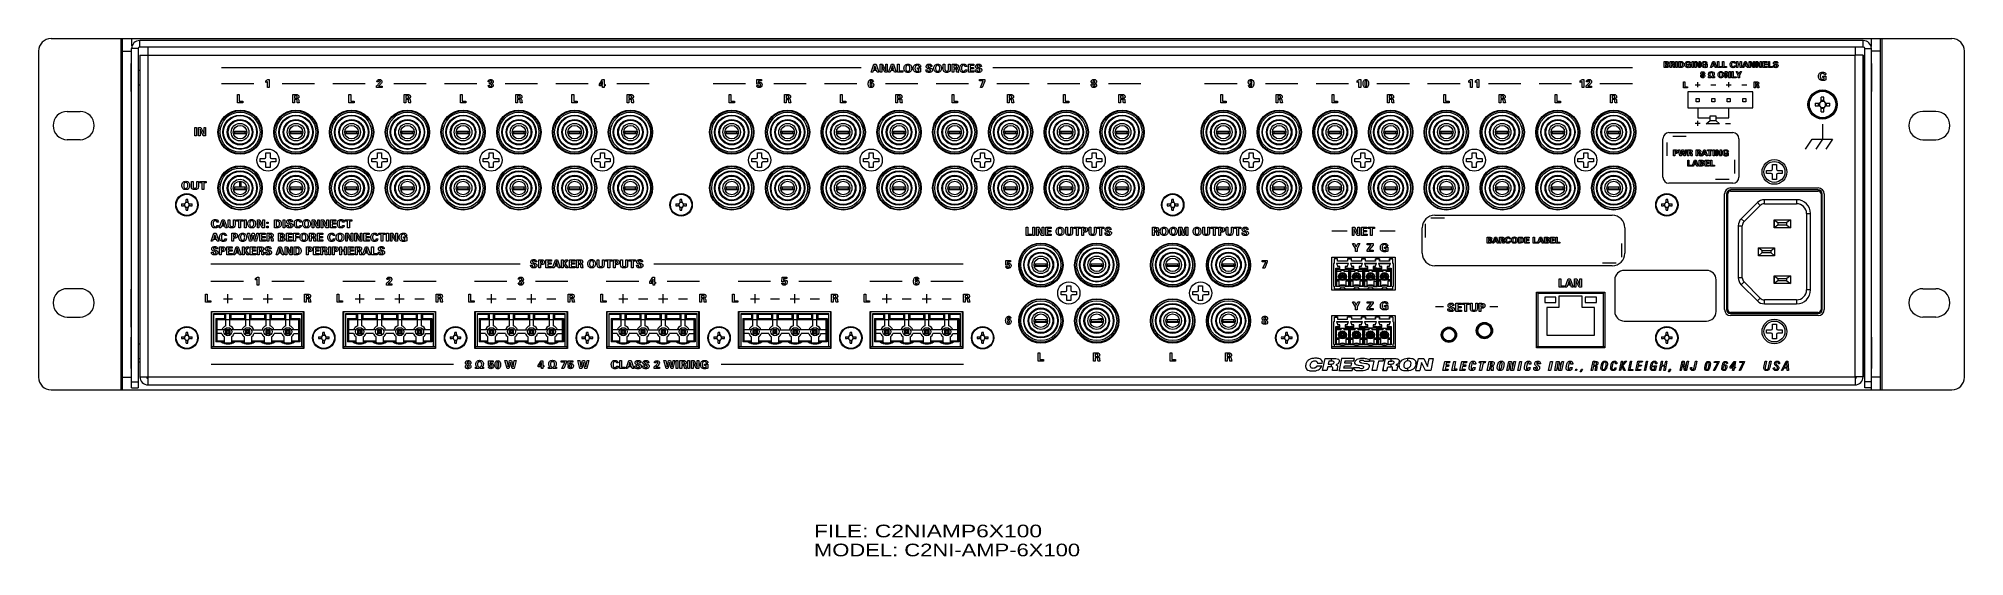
# Model space of a CAD drawing. Header units: inches. Extents: x -3.6 to 47.6, y 1.8 to 32.
# Drawn here: x 12.71 to 31.71, y 1.78 to 6.89 of the extents above; entities that cross this region are included whole.
import ezdxf
from ezdxf.enums import TextEntityAlignment as Align

# ---------------------------------------------------------------- set-up
doc = ezdxf.new("R2010")
doc.units = ezdxf.units.IN
doc.header["$LTSCALE"] = 2.42
doc.header["$MEASUREMENT"] = 0
doc.layers.get('0').update_dxf_attribs({"linetype": 'CONTINUOUS'})
doc.layers.add('DIM', color=7, linetype='CONTINUOUS')
doc.styles.get("Standard").update_dxf_attribs({"font": 'arial'})

msp = doc.modelspace()

# ---------------------------------------------------------------- texts
at = {"layer": 'DIM', "color": 7, "linetype": 'Continuous'}
for s, width, p, p2 in [('FILE: C2NIAMP6X100', 1.287911, (20.3595, 1.9705), (22.6095, 1.9705)), ('MODEL: C2NI-AMP-6X100', 1.240821, (20.3595, 1.783), (22.9845, 1.783))]:
    msp.add_text(s, height=0.125, dxfattribs=dict(at, width=width)).set_placement(p, p2, align=Align.FIT)

# ---------------------------------------------------------------- linework, layer by layer
at = {"color": 7, "linetype": 'Continuous'}
for p, q in [((12.8343, 6.8943), (13.6278, 6.8943)), ((13.5221, 6.8943), (13.5221, 3.4258)), ((13.5381, 3.4258), (13.5381, 6.8943)), ((13.6278, 6.8945), (30.7908, 6.8945)), ((13.6278, 6.8943), (13.6278, 6.8235)), ((13.7078, 6.8105), (13.7078, 6.8745)), ((30.7108, 6.8745), (13.7078, 6.8745)), ((16.0717, 6.8775), (16.3469, 6.8775)), ((20.0717, 6.8775), (20.3469, 6.8775)), ((20.5717, 6.8775), (20.8469, 6.8775)), ((23.5717, 6.8775), (23.8469, 6.8775)), ((24.0717, 6.8775), (24.3469, 6.8775)), ((28.0717, 6.8775), (28.3469, 6.8775)), ((30.7108, 6.8105), (30.7108, 6.8745)), ((30.7908, 6.8943), (31.5843, 6.8943)), ((30.7908, 6.815), (30.7908, 6.8943)), ((30.8805, 3.4258), (30.8805, 6.8943)), ((30.8965, 3.4258), (30.8965, 6.8943)), ((12.7093, 6.7693), (12.7093, 3.5508)), ((13.5381, 6.7693), (13.6278, 6.7693)), ((13.6278, 3.4455), (13.6278, 6.7945)), ((13.6918, 6.7945), (13.6278, 6.7945)), ((13.6918, 6.7945), (13.6918, 3.4455)), ((30.7108, 6.8105), (13.7078, 6.8105)), ((13.7093, 6.7305), (13.7093, 3.5555)), ((13.7093, 6.7305), (13.7093, 3.5555)), ((13.7093, 6.7305), (13.7893, 6.7305)), ((13.7893, 6.8105), (13.7893, 6.7305)), ((13.7893, 6.7305), (13.7893, 3.5555)), ((13.7893, 6.7305), (30.6293, 6.7305)), ((28.7466, 6.6675), (28.7672, 6.6675)), ((28.7466, 6.6075), (28.7466, 6.6675)), ((28.7673, 6.6583), (28.7588, 6.6583)), ((28.7588, 6.6583), (28.7588, 6.6432)), ((28.805, 6.6675), (28.83, 6.6675)), ((28.805, 6.6075), (28.805, 6.6675)), ((28.8252, 6.6582), (28.8176, 6.6582)), ((28.8176, 6.6582), (28.8176, 6.6414)), ((28.8633, 6.6675), (28.8761, 6.6675)), ((28.8633, 6.6075), (28.8633, 6.6675)), ((28.8761, 6.6675), (28.8761, 6.6075)), ((28.8909, 6.6675), (28.9096, 6.6675)), ((28.8909, 6.6075), (28.8909, 6.6675)), ((28.9101, 6.6577), (28.9036, 6.6577)), ((28.9036, 6.6577), (28.9036, 6.6174)), ((29.0218, 6.6675), (29.0346, 6.6675)), ((29.0218, 6.6075), (29.0218, 6.6675)), ((29.0346, 6.6675), (29.0346, 6.6075)), ((29.0494, 6.6675), (29.0679, 6.6675)), ((29.0494, 6.6075), (29.0494, 6.6675)), ((29.0609, 6.6572), (29.0609, 6.6075)), ((29.0842, 6.6075), (29.0609, 6.6572)), ((29.0679, 6.6675), (29.0905, 6.6192)), ((29.0905, 6.6675), (29.102, 6.6675)), ((29.0905, 6.6192), (29.0905, 6.6675)), ((29.102, 6.6675), (29.102, 6.6075)), ((29.2052, 6.6075), (29.227, 6.6675)), ((29.2343, 6.6557), (29.2252, 6.6302)), ((29.227, 6.6675), (29.2421, 6.6675)), ((29.2426, 6.6302), (29.2343, 6.6557)), ((29.2421, 6.6675), (29.263, 6.6075)), ((29.2726, 6.6675), (29.2853, 6.6675)), ((29.2726, 6.6075), (29.2726, 6.6675)), ((29.2853, 6.6675), (29.2853, 6.6177)), ((29.3233, 6.6675), (29.3361, 6.6675)), ((29.3233, 6.6075), (29.3233, 6.6675)), ((29.3361, 6.6675), (29.3361, 6.6177)), ((29.4496, 6.6502), (29.4377, 6.6502)), ((29.4618, 6.6675), (29.4747, 6.6675)), ((29.4618, 6.6075), (29.4618, 6.6675)), ((29.4747, 6.6675), (29.4747, 6.6435)), ((29.4974, 6.6675), (29.5099, 6.6675)), ((29.4974, 6.6435), (29.4974, 6.6675)), ((29.5099, 6.6675), (29.5099, 6.6075)), ((29.5192, 6.6075), (29.5409, 6.6675)), ((29.5482, 6.6557), (29.5392, 6.6302)), ((29.5409, 6.6675), (29.5561, 6.6675)), ((29.5565, 6.6302), (29.5482, 6.6557)), ((29.5561, 6.6675), (29.577, 6.6075)), ((29.5864, 6.6675), (29.6049, 6.6675)), ((29.5864, 6.6075), (29.5864, 6.6675)), ((29.5979, 6.6572), (29.5979, 6.6075)), ((29.6212, 6.6075), (29.5979, 6.6572)), ((29.6049, 6.6675), (29.6275, 6.6192)), ((29.6275, 6.6675), (29.639, 6.6675)), ((29.6275, 6.6192), (29.6275, 6.6675)), ((29.639, 6.6675), (29.639, 6.6075)), ((29.6538, 6.6675), (29.6723, 6.6675)), ((29.6538, 6.6075), (29.6538, 6.6675)), ((29.6653, 6.6572), (29.6653, 6.6075)), ((29.6887, 6.6075), (29.6653, 6.6572)), ((29.6723, 6.6675), (29.6949, 6.6192)), ((29.6949, 6.6675), (29.7064, 6.6675)), ((29.6949, 6.6192), (29.6949, 6.6675)), ((29.7064, 6.6675), (29.7064, 6.6075)), ((29.7213, 6.6675), (29.7611, 6.6675)), ((29.7213, 6.6075), (29.7213, 6.6675)), ((29.7611, 6.6576), (29.7344, 6.6576)), ((29.7344, 6.6576), (29.7344, 6.6434)), ((29.7611, 6.6675), (29.7611, 6.6576)), ((29.7747, 6.6675), (29.7874, 6.6675)), ((29.7747, 6.6075), (29.7747, 6.6675)), ((29.7874, 6.6675), (29.7874, 6.6177)), ((29.8684, 6.6507), (29.8573, 6.6507)), ((30.6293, 6.8105), (30.6293, 6.7305)), ((30.7093, 6.7305), (30.6293, 6.7305)), ((30.6293, 3.5555), (30.6293, 6.7305)), ((30.7093, 6.7305), (30.7093, 3.5555)), ((30.7093, 3.5555), (30.7093, 6.7305)), ((30.7268, 6.7945), (30.7908, 6.7945)), ((30.7268, 3.4455), (30.7268, 6.7945)), ((30.7908, 3.4658), (30.7908, 6.7945)), ((30.8805, 6.7693), (30.7908, 6.7693)), ((31.7093, 3.5508), (31.7093, 6.7693)), ((13.6248, 6.3729), (13.6248, 6.6481)), ((13.6918, 6.5825), (13.7093, 6.5825)), ((20.8233, 6.6042), (14.5133, 6.6042)), ((14.9515, 6.4612), (14.9515, 6.4767)), ((14.9691, 6.4108), (14.9691, 6.4709)), ((14.9706, 6.4883), (14.9856, 6.4883)), ((14.9856, 6.4883), (14.9856, 6.4108)), ((16.0621, 6.4666), (16.0474, 6.4666)), ((17.1597, 6.4677), (17.1449, 6.4677)), ((18.2427, 6.4432), (18.273, 6.4883)), ((18.2743, 6.4702), (18.2547, 6.4404)), ((18.273, 6.4883), (18.2898, 6.4883)), ((18.2743, 6.4404), (18.2743, 6.4702)), ((18.2898, 6.4883), (18.2898, 6.4404)), ((19.7948, 6.4427), (19.7966, 6.4883)), ((19.7966, 6.4883), (19.8429, 6.4883)), ((19.8112, 6.4757), (19.8102, 6.4569)), ((19.8429, 6.4757), (19.8112, 6.4757)), ((19.8429, 6.4883), (19.8429, 6.4757)), ((20.9223, 6.5609), (20.9513, 6.6409)), ((20.9384, 6.5609), (20.9223, 6.5609)), ((20.9456, 6.4697), (20.9314, 6.4697)), ((20.9446, 6.5781), (20.9384, 6.5609)), ((20.9763, 6.5781), (20.9446, 6.5781)), ((20.9611, 6.6251), (20.949, 6.5912)), ((20.949, 6.5912), (20.9721, 6.5912)), ((20.9513, 6.6409), (20.9715, 6.6409)), ((20.9721, 6.5912), (20.9611, 6.6251)), ((20.9715, 6.6409), (20.9994, 6.5609)), ((20.982, 6.5609), (20.9763, 6.5781)), ((20.9994, 6.5609), (20.982, 6.5609)), ((21.0119, 6.5609), (21.0119, 6.6409)), ((21.0119, 6.6409), (21.0366, 6.6409)), ((21.0273, 6.5609), (21.0119, 6.5609)), ((21.0273, 6.6271), (21.0273, 6.5609)), ((21.0584, 6.5609), (21.0273, 6.6271)), ((21.0366, 6.6409), (21.0667, 6.5765)), ((21.0821, 6.5609), (21.0584, 6.5609)), ((21.0667, 6.5765), (21.0667, 6.6409)), ((21.0667, 6.6409), (21.0821, 6.6409)), ((21.0821, 6.6409), (21.0821, 6.5609)), ((21.0945, 6.5609), (21.1235, 6.6409)), ((21.1106, 6.5609), (21.0945, 6.5609)), ((21.1169, 6.5781), (21.1106, 6.5609)), ((21.1485, 6.5781), (21.1169, 6.5781)), ((21.1333, 6.6251), (21.1212, 6.5912)), ((21.1212, 6.5912), (21.1443, 6.5912)), ((21.1235, 6.6409), (21.1437, 6.6409)), ((21.1443, 6.5912), (21.1333, 6.6251)), ((21.1437, 6.6409), (21.1716, 6.5609)), ((21.1542, 6.5609), (21.1485, 6.5781)), ((21.1716, 6.5609), (21.1542, 6.5609)), ((21.1843, 6.5609), (21.1843, 6.6409)), ((21.1843, 6.6409), (21.2013, 6.6409)), ((21.2374, 6.5609), (21.1843, 6.5609)), ((21.2013, 6.6409), (21.2013, 6.5744)), ((21.2013, 6.5744), (21.2374, 6.5744)), ((21.2374, 6.5744), (21.2374, 6.5609)), ((21.3799, 6.5908), (21.3799, 6.6035)), ((21.3799, 6.6035), (21.4118, 6.6035)), ((21.3951, 6.5908), (21.3799, 6.5908)), ((21.3951, 6.5733), (21.3951, 6.5908)), ((21.412, 6.6162), (21.3959, 6.6162)), ((21.4118, 6.6035), (21.4118, 6.5661)), ((21.4631, 6.5868), (21.4799, 6.5868)), ((21.4894, 6.5964), (21.4877, 6.5969)), ((21.4911, 6.5958), (21.4894, 6.5964)), ((21.5236, 6.6185), (21.5088, 6.6185)), ((21.6347, 6.5916), (21.6347, 6.6409)), ((21.6347, 6.6409), (21.6518, 6.6409)), ((21.6518, 6.6409), (21.6518, 6.5904)), ((21.687, 6.5912), (21.687, 6.6409)), ((21.687, 6.6409), (21.7034, 6.6409)), ((21.7034, 6.6409), (21.7034, 6.5916)), ((21.723, 6.5609), (21.723, 6.6409)), ((21.723, 6.6409), (21.7562, 6.6409)), ((21.7398, 6.5609), (21.723, 6.5609)), ((21.7398, 6.6285), (21.7398, 6.6061)), ((21.7499, 6.6285), (21.7398, 6.6285)), ((21.7398, 6.6061), (21.7499, 6.6061)), ((21.7398, 6.5931), (21.7398, 6.5609)), ((21.7545, 6.5931), (21.7398, 6.5931)), ((21.7661, 6.5706), (21.765, 6.5827)), ((21.7869, 6.5609), (21.7683, 6.5609)), ((21.7813, 6.5859), (21.7827, 6.5743)), ((21.8662, 6.6178), (21.8504, 6.6178)), ((21.8506, 6.5848), (21.8667, 6.5848)), ((21.8826, 6.5609), (21.8826, 6.6409)), ((21.8826, 6.6409), (21.9357, 6.6409)), ((21.9369, 6.5609), (21.8826, 6.5609)), ((21.9, 6.6276), (21.9, 6.6088)), ((21.9357, 6.6276), (21.9, 6.6276)), ((21.9, 6.6088), (21.9335, 6.6088)), ((21.9, 6.5957), (21.9, 6.5742)), ((21.9335, 6.5957), (21.9, 6.5957)), ((21.9, 6.5742), (21.9369, 6.5742)), ((21.9335, 6.6088), (21.9335, 6.5957)), ((21.9357, 6.6409), (21.9357, 6.6276)), ((21.9369, 6.5742), (21.9369, 6.5609)), ((21.9505, 6.5868), (21.9673, 6.5868)), ((21.9768, 6.5964), (21.9752, 6.5969)), ((21.9786, 6.5958), (21.9768, 6.5964)), ((21.9938, 6.4751), (21.9938, 6.4883)), ((21.9938, 6.4883), (22.0455, 6.4883)), ((22.0296, 6.4751), (21.9938, 6.4751)), ((22.0111, 6.6185), (21.9962, 6.6185)), ((22.0011, 6.4109), (22.0296, 6.4751)), ((22.0455, 6.4735), (22.0196, 6.4109)), ((22.0455, 6.4883), (22.0455, 6.4735)), ((28.4333, 6.6042), (22.1233, 6.6042)), ((25.7185, 6.4612), (25.7185, 6.4767)), ((25.7361, 6.4108), (25.7361, 6.4709)), ((25.7376, 6.4883), (25.7526, 6.4883)), ((25.7526, 6.4883), (25.7526, 6.4108)), ((26.8185, 6.4612), (26.8185, 6.4767)), ((26.8361, 6.4108), (26.8361, 6.4709)), ((26.8376, 6.4883), (26.8526, 6.4883)), ((26.8526, 6.4883), (26.8526, 6.4108)), ((26.8844, 6.4612), (26.8844, 6.4767)), ((26.9021, 6.4108), (26.9021, 6.4709)), ((26.9035, 6.4883), (26.9185, 6.4883)), ((26.9185, 6.4883), (26.9185, 6.4108)), ((27.9185, 6.4612), (27.9185, 6.4767)), ((27.9362, 6.4108), (27.9362, 6.4709)), ((27.9376, 6.4883), (27.9526, 6.4883)), ((27.9526, 6.4883), (27.9526, 6.4108)), ((27.9951, 6.4666), (27.9803, 6.4666)), ((28.7673, 6.6075), (28.7466, 6.6075)), ((28.7588, 6.6432), (28.7673, 6.6432)), ((28.7673, 6.634), (28.7588, 6.634)), ((28.7588, 6.634), (28.7588, 6.6171)), ((28.7588, 6.6171), (28.7673, 6.6171)), ((28.8176, 6.6075), (28.805, 6.6075)), ((28.8176, 6.6414), (28.8252, 6.6414)), ((28.8287, 6.6317), (28.8176, 6.6317)), ((28.8176, 6.6317), (28.8176, 6.6075)), ((28.8374, 6.6148), (28.8365, 6.6239)), ((28.853, 6.6075), (28.839, 6.6075)), ((28.8488, 6.6262), (28.8499, 6.6176)), ((28.8761, 6.6075), (28.8633, 6.6075)), ((28.9096, 6.6075), (28.8909, 6.6075)), ((28.9036, 6.6174), (28.9101, 6.6174)), ((28.9378, 6.4675), (28.9505, 6.4675)), ((28.9378, 6.4075), (28.9378, 6.4675)), ((28.9505, 6.4675), (28.9505, 6.4177)), ((28.9835, 6.6395), (29.0074, 6.6395)), ((28.9835, 6.6299), (28.9835, 6.6395)), ((28.9949, 6.6299), (28.9835, 6.6299)), ((28.9949, 6.6168), (28.9949, 6.6299)), ((29.0076, 6.649), (28.9955, 6.649)), ((29.0074, 6.6395), (29.0074, 6.6114)), ((29.0346, 6.6075), (29.0218, 6.6075)), ((29.0609, 6.6075), (29.0494, 6.6075)), ((29.0776, 6.4135), (29.0776, 6.4635)), ((29.102, 6.6075), (29.0842, 6.6075)), ((29.146, 6.6395), (29.1699, 6.6395)), ((29.146, 6.6299), (29.146, 6.6395)), ((29.1574, 6.6299), (29.146, 6.6299)), ((29.1574, 6.6168), (29.1574, 6.6299)), ((29.1701, 6.649), (29.158, 6.649)), ((29.1699, 6.6395), (29.1699, 6.6114)), ((29.1825, 6.5179), (29.1943, 6.5179)), ((29.1825, 6.5075), (29.1825, 6.5179)), ((29.2072, 6.5075), (29.1825, 6.5075)), ((29.2173, 6.6075), (29.2052, 6.6075)), ((29.2072, 6.5193), (29.2072, 6.5075)), ((29.222, 6.6204), (29.2173, 6.6075)), ((29.2173, 6.5075), (29.2173, 6.5193)), ((29.242, 6.5075), (29.2173, 6.5075)), ((29.2457, 6.6204), (29.222, 6.6204)), ((29.2252, 6.6302), (29.2426, 6.6302)), ((29.2302, 6.5179), (29.242, 6.5179)), ((29.242, 6.5179), (29.242, 6.5075)), ((29.25, 6.6075), (29.2457, 6.6204)), ((29.263, 6.6075), (29.25, 6.6075)), ((29.3124, 6.6075), (29.2726, 6.6075)), ((29.2853, 6.6177), (29.3124, 6.6177)), ((29.3124, 6.6177), (29.3124, 6.6075)), ((29.3631, 6.6075), (29.3233, 6.6075)), ((29.3361, 6.6177), (29.3631, 6.6177)), ((29.3481, 6.5675), (29.3666, 6.5675)), ((29.3481, 6.5075), (29.3481, 6.5675)), ((29.3596, 6.5075), (29.3481, 6.5075)), ((29.3596, 6.5572), (29.3596, 6.5075)), ((29.3829, 6.5075), (29.3596, 6.5572)), ((29.3631, 6.6177), (29.3631, 6.6075)), ((29.3666, 6.5675), (29.3892, 6.5192)), ((29.4007, 6.5075), (29.3829, 6.5075)), ((29.3843, 6.4135), (29.3843, 6.4635)), ((29.3892, 6.5675), (29.4007, 6.5675)), ((29.3892, 6.5192), (29.3892, 6.5675)), ((29.4007, 6.5675), (29.4007, 6.5075)), ((29.4156, 6.5675), (29.4284, 6.5675)), ((29.4156, 6.5075), (29.4156, 6.5675)), ((29.4554, 6.5075), (29.4156, 6.5075)), ((29.4284, 6.5675), (29.4284, 6.5177)), ((29.4284, 6.5177), (29.4554, 6.5177)), ((29.4378, 6.6255), (29.4499, 6.6255)), ((29.4554, 6.5177), (29.4554, 6.5075)), ((29.4568, 6.5675), (29.4703, 6.5675)), ((29.477, 6.5297), (29.4568, 6.5675)), ((29.4747, 6.6075), (29.4618, 6.6075)), ((29.4703, 6.5675), (29.484, 6.5418)), ((29.4747, 6.6435), (29.4974, 6.6435)), ((29.4974, 6.6337), (29.4747, 6.6337)), ((29.4747, 6.6337), (29.4747, 6.6075)), ((29.477, 6.5075), (29.477, 6.5297)), ((29.4899, 6.5075), (29.477, 6.5075)), ((29.484, 6.5418), (29.4965, 6.5675)), ((29.5098, 6.5675), (29.4899, 6.5297)), ((29.4899, 6.5297), (29.4899, 6.5075)), ((29.4965, 6.5675), (29.5098, 6.5675)), ((29.4974, 6.6075), (29.4974, 6.6337)), ((29.5099, 6.6075), (29.4974, 6.6075)), ((29.5312, 6.6075), (29.5192, 6.6075)), ((29.5359, 6.6204), (29.5312, 6.6075)), ((29.5596, 6.6204), (29.5359, 6.6204)), ((29.5392, 6.6302), (29.5565, 6.6302)), ((29.5639, 6.6075), (29.5596, 6.6204)), ((29.577, 6.6075), (29.5639, 6.6075)), ((29.5979, 6.6075), (29.5864, 6.6075)), ((29.639, 6.6075), (29.6212, 6.6075)), ((29.6342, 6.4675), (29.6591, 6.4675)), ((29.6342, 6.4075), (29.6342, 6.4675)), ((29.6653, 6.6075), (29.6538, 6.6075)), ((29.7064, 6.6075), (29.6887, 6.6075)), ((29.7621, 6.6075), (29.7213, 6.6075)), ((29.7344, 6.6434), (29.7595, 6.6434)), ((29.7595, 6.6337), (29.7344, 6.6337)), ((29.7344, 6.6337), (29.7344, 6.6175)), ((29.7344, 6.6175), (29.7621, 6.6175)), ((29.7595, 6.6434), (29.7595, 6.6337)), ((29.7621, 6.6175), (29.7621, 6.6075)), ((29.8145, 6.6075), (29.7747, 6.6075)), ((29.7874, 6.6177), (29.8145, 6.6177)), ((29.8145, 6.6177), (29.8145, 6.6075)), ((29.823, 6.627), (29.8356, 6.627)), ((30.3109, 6.5235), (30.3428, 6.5235)), ((30.3109, 6.5107), (30.3109, 6.5235)), ((30.3261, 6.5107), (30.3109, 6.5107)), ((30.326, 6.4933), (30.3261, 6.5107)), ((30.343, 6.5362), (30.3269, 6.5362)), ((30.3428, 6.5235), (30.3428, 6.4861)), ((30.7268, 6.5825), (30.7093, 6.5825)), ((30.7938, 6.3729), (30.7938, 6.6481)), ((13.6918, 6.4385), (13.7093, 6.4385)), ((14.8333, 6.4455), (14.5133, 6.4455)), ((14.6717, 6.2608), (14.6717, 6.3409)), ((14.6717, 6.3409), (14.6888, 6.3409)), ((14.6888, 6.3409), (14.6888, 6.2744)), ((14.6888, 6.2744), (14.7249, 6.2744)), ((14.7249, 6.2744), (14.7249, 6.2608)), ((14.9856, 6.4108), (14.9691, 6.4108)), ((15.4333, 6.4455), (15.1133, 6.4455)), ((15.2176, 6.2608), (15.2176, 6.3409)), ((15.2176, 6.3409), (15.2509, 6.3409)), ((15.2344, 6.3285), (15.2344, 6.3061)), ((15.2445, 6.3285), (15.2344, 6.3285)), ((15.2344, 6.3061), (15.2445, 6.3061)), ((15.2344, 6.2931), (15.2344, 6.2608)), ((15.2492, 6.2931), (15.2344, 6.2931)), ((15.2607, 6.2706), (15.2596, 6.2827)), ((15.276, 6.2859), (15.2774, 6.2743)), ((15.9333, 6.4455), (15.6133, 6.4455)), ((15.7717, 6.2608), (15.7717, 6.3409)), ((15.7717, 6.3409), (15.7888, 6.3409)), ((15.7888, 6.3409), (15.7888, 6.2744)), ((15.7888, 6.2744), (15.8248, 6.2744)), ((15.8248, 6.2744), (15.8248, 6.2608)), ((16.0444, 6.4271), (16.0489, 6.4312)), ((16.0444, 6.4109), (16.0444, 6.4271)), ((16.0979, 6.4109), (16.0444, 6.4109)), ((16.0621, 6.424), (16.0979, 6.424)), ((16.0979, 6.424), (16.0979, 6.4109)), ((16.5333, 6.4455), (16.2133, 6.4455)), ((16.3176, 6.2608), (16.3176, 6.3409)), ((16.3176, 6.3409), (16.3509, 6.3409)), ((16.3344, 6.3285), (16.3344, 6.3061)), ((16.3445, 6.3285), (16.3344, 6.3285)), ((16.3344, 6.3061), (16.3445, 6.3061)), ((16.3344, 6.2931), (16.3344, 6.2608)), ((16.3492, 6.2931), (16.3344, 6.2931)), ((16.3607, 6.2706), (16.3596, 6.2827)), ((16.376, 6.2859), (16.3774, 6.2743)), ((17.0333, 6.4455), (16.7133, 6.4455)), ((16.8717, 6.2608), (16.8717, 6.3409)), ((16.8717, 6.3409), (16.8888, 6.3409)), ((16.8888, 6.3409), (16.8888, 6.2744)), ((16.8888, 6.2744), (16.9248, 6.2744)), ((16.9248, 6.2744), (16.9248, 6.2608)), ((17.1452, 6.4314), (17.1598, 6.4314)), ((17.1598, 6.4432), (17.1598, 6.4561)), ((17.1598, 6.4561), (17.1658, 6.4561)), ((17.1656, 6.4432), (17.1598, 6.4432)), ((17.6333, 6.4455), (17.3133, 6.4455)), ((17.4176, 6.2608), (17.4176, 6.3409)), ((17.4176, 6.3409), (17.4509, 6.3409)), ((17.4344, 6.3285), (17.4344, 6.3061)), ((17.4445, 6.3285), (17.4344, 6.3285)), ((17.4344, 6.3061), (17.4445, 6.3061)), ((17.4344, 6.2931), (17.4344, 6.2608)), ((17.4492, 6.2931), (17.4344, 6.2931)), ((17.4607, 6.2706), (17.4596, 6.2827)), ((17.476, 6.2859), (17.4774, 6.2743)), ((18.1333, 6.4455), (17.8133, 6.4455)), ((17.9717, 6.2608), (17.9717, 6.3409)), ((17.9717, 6.3409), (17.9888, 6.3409)), ((17.9888, 6.3409), (17.9888, 6.2744)), ((17.9888, 6.2744), (18.0248, 6.2744)), ((18.0248, 6.2744), (18.0248, 6.2608)), ((18.2427, 6.4276), (18.2427, 6.4432)), ((18.2743, 6.4276), (18.2427, 6.4276)), ((18.2547, 6.4404), (18.2743, 6.4404)), ((18.2743, 6.4109), (18.2743, 6.4276)), ((18.2898, 6.4109), (18.2743, 6.4109)), ((18.2898, 6.4404), (18.2995, 6.4404)), ((18.2898, 6.4276), (18.2898, 6.4109)), ((18.2995, 6.4276), (18.2898, 6.4276)), ((18.2995, 6.4404), (18.2995, 6.4276)), ((18.7333, 6.4455), (18.4133, 6.4455)), ((18.5176, 6.2608), (18.5176, 6.3409)), ((18.5176, 6.3409), (18.5509, 6.3409)), ((18.5344, 6.3285), (18.5344, 6.3061)), ((18.5445, 6.3285), (18.5344, 6.3285)), ((18.5344, 6.3061), (18.5445, 6.3061)), ((18.5344, 6.2931), (18.5344, 6.2608)), ((18.5492, 6.2931), (18.5344, 6.2931)), ((18.5607, 6.2706), (18.5596, 6.2827)), ((18.576, 6.2859), (18.5774, 6.2743)), ((19.6833, 6.4455), (19.3633, 6.4455)), ((19.5217, 6.2608), (19.5217, 6.3409)), ((19.5217, 6.3409), (19.5388, 6.3409)), ((19.5388, 6.3409), (19.5388, 6.2744)), ((19.5388, 6.2744), (19.5749, 6.2744)), ((19.5749, 6.2744), (19.5749, 6.2608)), ((19.7946, 6.4303), (19.8113, 6.4303)), ((19.8111, 6.4427), (19.7948, 6.4427)), ((20.2833, 6.4455), (19.9633, 6.4455)), ((20.0676, 6.2608), (20.0676, 6.3409)), ((20.0676, 6.3409), (20.1009, 6.3409)), ((20.0844, 6.3285), (20.0844, 6.3061)), ((20.0945, 6.3285), (20.0844, 6.3285)), ((20.0844, 6.3061), (20.0945, 6.3061)), ((20.0844, 6.2931), (20.0844, 6.2608)), ((20.0992, 6.2931), (20.0844, 6.2931)), ((20.1107, 6.2706), (20.1096, 6.2827)), ((20.126, 6.2859), (20.1274, 6.2743)), ((20.7833, 6.4455), (20.4633, 6.4455)), ((20.6217, 6.2608), (20.6217, 6.3409)), ((20.6217, 6.3409), (20.6388, 6.3409)), ((20.6388, 6.3409), (20.6388, 6.2744)), ((20.6388, 6.2744), (20.6748, 6.2744)), ((20.6748, 6.2744), (20.6748, 6.2608)), ((21.3833, 6.4455), (21.0633, 6.4455)), ((21.1676, 6.2608), (21.1676, 6.3409)), ((21.1676, 6.3409), (21.2009, 6.3409)), ((21.1844, 6.3285), (21.1844, 6.3061)), ((21.1945, 6.3285), (21.1844, 6.3285)), ((21.1844, 6.3061), (21.1945, 6.3061)), ((21.1844, 6.2931), (21.1844, 6.2608)), ((21.1992, 6.2931), (21.1844, 6.2931)), ((21.2107, 6.2706), (21.2096, 6.2827)), ((21.226, 6.2859), (21.2274, 6.2743)), ((21.8833, 6.4455), (21.5633, 6.4455)), ((21.7217, 6.2608), (21.7217, 6.3409)), ((21.7217, 6.3409), (21.7388, 6.3409)), ((21.7388, 6.3409), (21.7388, 6.2744)), ((21.7388, 6.2744), (21.7748, 6.2744)), ((21.7748, 6.2744), (21.7748, 6.2608)), ((22.0196, 6.4109), (22.0011, 6.4109)), ((22.4833, 6.4455), (22.1633, 6.4455)), ((22.2676, 6.2608), (22.2676, 6.3409)), ((22.2676, 6.3409), (22.3009, 6.3409)), ((22.2844, 6.3285), (22.2844, 6.3061)), ((22.2945, 6.3285), (22.2844, 6.3285)), ((22.2844, 6.3061), (22.2945, 6.3061)), ((22.2844, 6.2931), (22.2844, 6.2608)), ((22.2992, 6.2931), (22.2844, 6.2931)), ((22.3107, 6.2706), (22.3096, 6.2827)), ((22.326, 6.2859), (22.3274, 6.2743)), ((22.9833, 6.4455), (22.6633, 6.4455)), ((22.8217, 6.2608), (22.8217, 6.3409)), ((22.8217, 6.3409), (22.8388, 6.3409)), ((22.8388, 6.3409), (22.8388, 6.2744)), ((22.8388, 6.2744), (22.8748, 6.2744)), ((22.8748, 6.2744), (22.8748, 6.2608)), ((23.5833, 6.4455), (23.2633, 6.4455)), ((23.3676, 6.2608), (23.3676, 6.3409)), ((23.3676, 6.3409), (23.4009, 6.3409)), ((23.3844, 6.3285), (23.3844, 6.3061)), ((23.3945, 6.3285), (23.3844, 6.3285)), ((23.3844, 6.3061), (23.3945, 6.3061)), ((23.3844, 6.2931), (23.3844, 6.2608)), ((23.3992, 6.2931), (23.3844, 6.2931)), ((23.4107, 6.2706), (23.4096, 6.2827)), ((23.426, 6.2859), (23.4274, 6.2743)), ((24.5333, 6.4455), (24.2133, 6.4455)), ((24.3717, 6.3409), (24.3888, 6.3409)), ((24.3717, 6.2608), (24.3717, 6.3409)), ((24.3888, 6.3409), (24.3888, 6.2744)), ((24.3888, 6.2744), (24.4249, 6.2744)), ((24.4249, 6.2744), (24.4249, 6.2608)), ((24.6466, 6.4294), (24.6608, 6.4294)), ((25.1333, 6.4455), (24.8133, 6.4455)), ((24.9176, 6.3409), (24.9509, 6.3409)), ((24.9176, 6.2608), (24.9176, 6.3409)), ((24.9445, 6.3285), (24.9344, 6.3285)), ((24.9344, 6.3285), (24.9344, 6.3061)), ((24.9344, 6.3061), (24.9445, 6.3061)), ((24.9492, 6.2931), (24.9344, 6.2931)), ((24.9344, 6.2931), (24.9344, 6.2608)), ((24.9607, 6.2706), (24.9596, 6.2827)), ((24.976, 6.2859), (24.9774, 6.2743)), ((25.6333, 6.4455), (25.3133, 6.4455)), ((25.4717, 6.3409), (25.4888, 6.3409)), ((25.4717, 6.2608), (25.4717, 6.3409)), ((25.4888, 6.3409), (25.4888, 6.2744)), ((25.4888, 6.2744), (25.5248, 6.2744)), ((25.5248, 6.2744), (25.5248, 6.2608)), ((25.7526, 6.4108), (25.7361, 6.4108)), ((26.2333, 6.4455), (25.9133, 6.4455)), ((26.0176, 6.3409), (26.0509, 6.3409)), ((26.0176, 6.2608), (26.0176, 6.3409)), ((26.0445, 6.3285), (26.0344, 6.3285)), ((26.0344, 6.3285), (26.0344, 6.3061)), ((26.0344, 6.3061), (26.0445, 6.3061)), ((26.0492, 6.2931), (26.0344, 6.2931)), ((26.0344, 6.2931), (26.0344, 6.2608)), ((26.0607, 6.2706), (26.0596, 6.2827)), ((26.076, 6.2859), (26.0774, 6.2743)), ((26.7333, 6.4455), (26.4133, 6.4455)), ((26.5717, 6.3409), (26.5888, 6.3409)), ((26.5717, 6.2608), (26.5717, 6.3409)), ((26.5888, 6.3409), (26.5888, 6.2744)), ((26.5888, 6.2744), (26.6248, 6.2744)), ((26.6248, 6.2744), (26.6248, 6.2608)), ((26.8526, 6.4108), (26.8361, 6.4108)), ((26.9185, 6.4108), (26.9021, 6.4108)), ((27.3333, 6.4455), (27.0133, 6.4455)), ((27.1176, 6.3409), (27.1509, 6.3409)), ((27.1176, 6.2608), (27.1176, 6.3409)), ((27.1445, 6.3285), (27.1344, 6.3285)), ((27.1344, 6.3285), (27.1344, 6.3061)), ((27.1344, 6.3061), (27.1445, 6.3061)), ((27.1492, 6.2931), (27.1344, 6.2931)), ((27.1344, 6.2931), (27.1344, 6.2608)), ((27.1607, 6.2706), (27.1596, 6.2827)), ((27.176, 6.2859), (27.1774, 6.2743)), ((27.8333, 6.4455), (27.5133, 6.4455)), ((27.6717, 6.3409), (27.6888, 6.3409)), ((27.6717, 6.2608), (27.6717, 6.3409)), ((27.6888, 6.3409), (27.6888, 6.2744)), ((27.6888, 6.2744), (27.7248, 6.2744)), ((27.7248, 6.2744), (27.7248, 6.2608)), ((27.9526, 6.4108), (27.9362, 6.4108)), ((27.9773, 6.4271), (27.9819, 6.4312)), ((27.9773, 6.4108), (27.9773, 6.4271)), ((28.0309, 6.4108), (27.9773, 6.4108)), ((27.9951, 6.424), (28.0309, 6.424)), ((28.0309, 6.424), (28.0309, 6.4108)), ((28.4333, 6.4455), (28.1133, 6.4455)), ((28.2176, 6.3409), (28.2509, 6.3409)), ((28.2176, 6.2608), (28.2176, 6.3409)), ((28.2445, 6.3285), (28.2344, 6.3285)), ((28.2344, 6.3285), (28.2344, 6.3061)), ((28.2344, 6.3061), (28.2445, 6.3061)), ((28.2492, 6.2931), (28.2344, 6.2931)), ((28.2344, 6.2931), (28.2344, 6.2608)), ((28.2607, 6.2706), (28.2596, 6.2827)), ((28.276, 6.2859), (28.2774, 6.2743)), ((28.9776, 6.4075), (28.9378, 6.4075)), ((28.9505, 6.4177), (28.9776, 6.4177)), ((28.9776, 6.4177), (28.9776, 6.4075)), ((29.6204, 6.3687), (28.9796, 6.3687)), ((28.9796, 6.3687), (28.9796, 6.2103)), ((29.0523, 6.4387), (29.1023, 6.4387)), ((29.062, 6.3008), (29.0925, 6.3008)), ((29.062, 6.2704), (29.062, 6.3008)), ((29.0925, 6.2704), (29.062, 6.2704)), ((29.0925, 6.3008), (29.0925, 6.2704)), ((29.2057, 6.4385), (29.2557, 6.4385)), ((29.2155, 6.3008), (29.2459, 6.3008)), ((29.2155, 6.2704), (29.2155, 6.3008)), ((29.2459, 6.2704), (29.2155, 6.2704)), ((29.2459, 6.3008), (29.2459, 6.2704)), ((29.3591, 6.4387), (29.4091, 6.4387)), ((29.3689, 6.3008), (29.3993, 6.3008)), ((29.3689, 6.2704), (29.3689, 6.3008)), ((29.3993, 6.2704), (29.3689, 6.2704)), ((29.3993, 6.3008), (29.3993, 6.2704)), ((29.5126, 6.4385), (29.5626, 6.4385)), ((29.5223, 6.3008), (29.5528, 6.3008)), ((29.5223, 6.2704), (29.5223, 6.3008)), ((29.5528, 6.2704), (29.5223, 6.2704)), ((29.5528, 6.3008), (29.5528, 6.2704)), ((29.6204, 6.2103), (29.6204, 6.3687)), ((29.6468, 6.4075), (29.6342, 6.4075)), ((29.6544, 6.4582), (29.6468, 6.4582)), ((29.6468, 6.4582), (29.6468, 6.4414)), ((29.6468, 6.4414), (29.6544, 6.4414)), ((29.6579, 6.4317), (29.6468, 6.4317)), ((29.6468, 6.4317), (29.6468, 6.4075)), ((29.6665, 6.4148), (29.6657, 6.4239)), ((29.6821, 6.4075), (29.6682, 6.4075)), ((29.678, 6.4263), (29.679, 6.4176)), ((30.2963, 6.2826), (30.2963, 6.3161)), ((30.3223, 6.283), (30.2963, 6.283)), ((30.3223, 6.2826), (30.3223, 6.3161)), ((30.7268, 6.4385), (30.7093, 6.4385)), ((12.9928, 6.175), (13.1188, 6.175)), ((14.7249, 6.2608), (14.6717, 6.2608)), ((15.2344, 6.2608), (15.2176, 6.2608)), ((15.2815, 6.2608), (15.263, 6.2608)), ((15.8248, 6.2608), (15.7717, 6.2608)), ((16.3344, 6.2608), (16.3176, 6.2608)), ((16.3815, 6.2608), (16.363, 6.2608)), ((16.9248, 6.2608), (16.8717, 6.2608)), ((17.4344, 6.2608), (17.4176, 6.2608)), ((17.4815, 6.2608), (17.463, 6.2608)), ((18.0248, 6.2608), (17.9717, 6.2608)), ((18.5344, 6.2608), (18.5176, 6.2608)), ((18.5815, 6.2608), (18.563, 6.2608)), ((19.5749, 6.2608), (19.5217, 6.2608)), ((20.0844, 6.2608), (20.0676, 6.2608)), ((20.1315, 6.2608), (20.113, 6.2608)), ((20.6748, 6.2608), (20.6217, 6.2608)), ((21.1844, 6.2608), (21.1676, 6.2608)), ((21.2315, 6.2608), (21.213, 6.2608)), ((21.7748, 6.2608), (21.7217, 6.2608)), ((22.2844, 6.2608), (22.2676, 6.2608)), ((22.3315, 6.2608), (22.313, 6.2608)), ((22.8748, 6.2608), (22.8217, 6.2608)), ((23.3844, 6.2608), (23.3676, 6.2608)), ((23.4315, 6.2608), (23.413, 6.2608)), ((24.4249, 6.2608), (24.3717, 6.2608)), ((24.9344, 6.2608), (24.9176, 6.2608)), ((24.9815, 6.2608), (24.963, 6.2608)), ((25.5248, 6.2608), (25.4717, 6.2608)), ((26.0344, 6.2608), (26.0176, 6.2608)), ((26.0815, 6.2608), (26.063, 6.2608)), ((26.6248, 6.2608), (26.5717, 6.2608)), ((27.1344, 6.2608), (27.1176, 6.2608)), ((27.1815, 6.2608), (27.163, 6.2608)), ((27.7248, 6.2608), (27.6717, 6.2608)), ((28.2344, 6.2608), (28.2176, 6.2608)), ((28.2815, 6.2608), (28.2629, 6.2608)), ((28.9796, 6.2103), (29.6204, 6.2103)), ((29.0773, 6.2103), (29.0773, 6.1118)), ((29.0773, 6.1118), (29.1996, 6.1118)), ((29.0779, 6.0319), (29.0779, 6.0819)), ((29.162, 6.0524), (29.1996, 6.0863)), ((29.1996, 6.1295), (29.2555, 6.1295)), ((29.1996, 6.0863), (29.1996, 6.1295)), ((29.1996, 6.0863), (29.2555, 6.0863)), ((29.2555, 6.1295), (29.2555, 6.0863)), ((29.2555, 6.1118), (29.3841, 6.1118)), ((29.2555, 6.0863), (29.2931, 6.0524)), ((29.3841, 6.1118), (29.3841, 6.2103)), ((30.2362, 6.256), (30.2697, 6.256)), ((30.2362, 6.23), (30.2697, 6.23)), ((30.2693, 6.23), (30.2693, 6.256)), ((30.2963, 6.1699), (30.2963, 6.2034)), ((30.3223, 6.203), (30.2963, 6.203)), ((30.3223, 6.1699), (30.3223, 6.2034)), ((30.3489, 6.256), (30.3824, 6.256)), ((30.3489, 6.23), (30.3824, 6.23)), ((30.3493, 6.23), (30.3493, 6.256)), ((31.4258, 6.175), (31.2998, 6.175)), ((13.1188, 5.895), (12.9928, 5.895)), ((14.2503, 5.9349), (14.2503, 6.0149)), ((14.2503, 6.0149), (14.2673, 6.0149)), ((14.2673, 5.9349), (14.2503, 5.9349)), ((14.2673, 6.0149), (14.2673, 5.9349)), ((14.2871, 5.9349), (14.2871, 6.0149)), ((14.2871, 6.0149), (14.3117, 6.0149)), ((14.3024, 5.9349), (14.2871, 5.9349)), ((14.3024, 6.0011), (14.3024, 5.9349)), ((14.3335, 5.9349), (14.3024, 6.0011)), ((14.3117, 6.0149), (14.3419, 5.9505)), ((14.3572, 5.9349), (14.3335, 5.9349)), ((14.3419, 5.9505), (14.3419, 6.0149)), ((14.3419, 6.0149), (14.3572, 6.0149)), ((14.3572, 6.0149), (14.3572, 5.9349)), ((14.6465, 5.9775), (14.6313, 5.9775)), ((14.6313, 5.9617), (14.7641, 5.9617)), ((14.7628, 5.9539), (14.6327, 5.9539)), ((14.6465, 5.9617), (14.6465, 5.9775)), ((14.7641, 5.9775), (14.6474, 5.9775)), ((14.7489, 5.9617), (14.7489, 5.9775)), ((15.1977, 5.9775), (15.1825, 5.9775)), ((15.1825, 5.9617), (15.3153, 5.9617)), ((15.3139, 5.9539), (15.1839, 5.9539)), ((15.1977, 5.9617), (15.1977, 5.9775)), ((15.3153, 5.9775), (15.1986, 5.9775)), ((15.3001, 5.9617), (15.3001, 5.9775)), ((15.7465, 5.9775), (15.7313, 5.9775)), ((15.7313, 5.9617), (15.8641, 5.9617)), ((15.8628, 5.9539), (15.7327, 5.9539)), ((15.7465, 5.9617), (15.7465, 5.9775)), ((15.8641, 5.9775), (15.7474, 5.9775)), ((15.8489, 5.9617), (15.8489, 5.9775)), ((16.2977, 5.9775), (16.2825, 5.9775)), ((16.2825, 5.9617), (16.4153, 5.9617)), ((16.4139, 5.9539), (16.2839, 5.9539)), ((16.2977, 5.9617), (16.2977, 5.9775)), ((16.4153, 5.9775), (16.2986, 5.9775)), ((16.4001, 5.9617), (16.4001, 5.9775)), ((16.8465, 5.9775), (16.8313, 5.9775)), ((16.8313, 5.9617), (16.9641, 5.9617)), ((16.9628, 5.9539), (16.8327, 5.9539)), ((16.8465, 5.9617), (16.8465, 5.9775)), ((16.9641, 5.9775), (16.8474, 5.9775)), ((16.9489, 5.9617), (16.9489, 5.9775)), ((17.3977, 5.9775), (17.3825, 5.9775)), ((17.3825, 5.9617), (17.5153, 5.9617)), ((17.5139, 5.9539), (17.3839, 5.9539)), ((17.3977, 5.9617), (17.3977, 5.9775)), ((17.5153, 5.9775), (17.3986, 5.9775)), ((17.5001, 5.9617), (17.5001, 5.9775)), ((17.9465, 5.9775), (17.9313, 5.9775)), ((17.9313, 5.9617), (18.0641, 5.9617)), ((18.0628, 5.9539), (17.9327, 5.9539)), ((17.9465, 5.9617), (17.9465, 5.9775)), ((18.0641, 5.9775), (17.9474, 5.9775)), ((18.0489, 5.9617), (18.0489, 5.9775)), ((18.4977, 5.9775), (18.4825, 5.9775)), ((18.4825, 5.9617), (18.6153, 5.9617)), ((18.6139, 5.9539), (18.4839, 5.9539)), ((18.4977, 5.9617), (18.4977, 5.9775)), ((18.6153, 5.9775), (18.4986, 5.9775)), ((18.6001, 5.9617), (18.6001, 5.9775)), ((19.4965, 5.9775), (19.4813, 5.9775)), ((19.4813, 5.9617), (19.6141, 5.9617)), ((19.6128, 5.9539), (19.4827, 5.9539)), ((19.4965, 5.9617), (19.4965, 5.9775)), ((19.6141, 5.9775), (19.4974, 5.9775)), ((19.5989, 5.9617), (19.5989, 5.9775)), ((20.0477, 5.9775), (20.0325, 5.9775)), ((20.0325, 5.9617), (20.1653, 5.9617)), ((20.1639, 5.9539), (20.0339, 5.9539)), ((20.0477, 5.9617), (20.0477, 5.9775)), ((20.1653, 5.9775), (20.0486, 5.9775)), ((20.1501, 5.9617), (20.1501, 5.9775)), ((20.5965, 5.9775), (20.5813, 5.9775)), ((20.5813, 5.9617), (20.7141, 5.9617)), ((20.7128, 5.9539), (20.5827, 5.9539)), ((20.5965, 5.9617), (20.5965, 5.9775)), ((20.7141, 5.9775), (20.5974, 5.9775)), ((20.6989, 5.9617), (20.6989, 5.9775)), ((21.1477, 5.9775), (21.1325, 5.9775)), ((21.1325, 5.9617), (21.2653, 5.9617)), ((21.2639, 5.9539), (21.1339, 5.9539)), ((21.1477, 5.9617), (21.1477, 5.9775)), ((21.2653, 5.9775), (21.1486, 5.9775)), ((21.2501, 5.9617), (21.2501, 5.9775)), ((21.6965, 5.9775), (21.6813, 5.9775)), ((21.6813, 5.9617), (21.8141, 5.9617)), ((21.8128, 5.9539), (21.6827, 5.9539)), ((21.6965, 5.9617), (21.6965, 5.9775)), ((21.8141, 5.9775), (21.6974, 5.9775)), ((21.7989, 5.9617), (21.7989, 5.9775)), ((22.2477, 5.9775), (22.2325, 5.9775)), ((22.2325, 5.9617), (22.3653, 5.9617)), ((22.3639, 5.9539), (22.2339, 5.9539)), ((22.2477, 5.9617), (22.2477, 5.9775)), ((22.3653, 5.9775), (22.2486, 5.9775)), ((22.3501, 5.9617), (22.3501, 5.9775)), ((22.7965, 5.9775), (22.7813, 5.9775)), ((22.7813, 5.9617), (22.9141, 5.9617)), ((22.9128, 5.9539), (22.7827, 5.9539)), ((22.7965, 5.9617), (22.7965, 5.9775)), ((22.9141, 5.9775), (22.7974, 5.9775)), ((22.8989, 5.9617), (22.8989, 5.9775)), ((23.3477, 5.9775), (23.3325, 5.9775)), ((23.3325, 5.9617), (23.4653, 5.9617)), ((23.4639, 5.9539), (23.3339, 5.9539)), ((23.3477, 5.9617), (23.3477, 5.9775)), ((23.4653, 5.9775), (23.3486, 5.9775)), ((23.4501, 5.9617), (23.4501, 5.9775)), ((24.3465, 5.9775), (24.3313, 5.9775)), ((24.3313, 5.9617), (24.4641, 5.9617)), ((24.4628, 5.9539), (24.3327, 5.9539)), ((24.3465, 5.9617), (24.3465, 5.9775)), ((24.4641, 5.9775), (24.3474, 5.9775)), ((24.4489, 5.9617), (24.4489, 5.9775)), ((24.8977, 5.9775), (24.8825, 5.9775)), ((24.8825, 5.9617), (25.0153, 5.9617)), ((25.0139, 5.9539), (24.8839, 5.9539)), ((24.8977, 5.9617), (24.8977, 5.9775)), ((25.0153, 5.9775), (24.8986, 5.9775)), ((25.0001, 5.9617), (25.0001, 5.9775)), ((25.4465, 5.9775), (25.4313, 5.9775)), ((25.4313, 5.9617), (25.5641, 5.9617)), ((25.5628, 5.9539), (25.4327, 5.9539)), ((25.4465, 5.9617), (25.4465, 5.9775)), ((25.5641, 5.9775), (25.4474, 5.9775)), ((25.5489, 5.9617), (25.5489, 5.9775)), ((25.9977, 5.9775), (25.9825, 5.9775)), ((25.9825, 5.9617), (26.1153, 5.9617)), ((26.1139, 5.9539), (25.9839, 5.9539)), ((25.9977, 5.9617), (25.9977, 5.9775)), ((26.1153, 5.9775), (25.9986, 5.9775)), ((26.1001, 5.9617), (26.1001, 5.9775)), ((26.5465, 5.9775), (26.5313, 5.9775)), ((26.5313, 5.9617), (26.6641, 5.9617)), ((26.6628, 5.9539), (26.5327, 5.9539)), ((26.5465, 5.9617), (26.5465, 5.9775)), ((26.6641, 5.9775), (26.5474, 5.9775)), ((26.6489, 5.9617), (26.6489, 5.9775)), ((27.0977, 5.9775), (27.0825, 5.9775)), ((27.0825, 5.9617), (27.2153, 5.9617)), ((27.2139, 5.9539), (27.0839, 5.9539)), ((27.0977, 5.9617), (27.0977, 5.9775)), ((27.2153, 5.9775), (27.0986, 5.9775)), ((27.2001, 5.9617), (27.2001, 5.9775)), ((27.6465, 5.9775), (27.6313, 5.9775)), ((27.6313, 5.9617), (27.7641, 5.9617)), ((27.7628, 5.9539), (27.6327, 5.9539)), ((27.6465, 5.9617), (27.6465, 5.9775)), ((27.7641, 5.9775), (27.6474, 5.9775)), ((27.7489, 5.9617), (27.7489, 5.9775)), ((28.1977, 5.9775), (28.1825, 5.9775)), ((28.1825, 5.9617), (28.3153, 5.9617)), ((28.3139, 5.9539), (28.1839, 5.9539)), ((28.1977, 5.9617), (28.1977, 5.9775)), ((28.3153, 5.9775), (28.1986, 5.9775)), ((28.3001, 5.9617), (28.3001, 5.9775)), ((28.7343, 5.5255), (28.7343, 5.9055)), ((28.7943, 5.9655), (29.4243, 5.9655)), ((28.9643, 5.9255), (28.8306, 5.9255)), ((29.0526, 6.0572), (29.1026, 6.0572)), ((29.2931, 6.0524), (29.162, 6.0524)), ((29.3526, 6.0543), (29.4026, 6.0543)), ((29.4843, 5.9055), (29.4843, 5.5255)), ((30.1413, 5.8005), (30.2077, 5.9002)), ((30.2083, 5.9005), (30.4067, 5.9005)), ((30.3079, 5.9005), (30.2413, 5.8005)), ((30.3079, 6.0505), (30.3079, 5.9005)), ((30.4072, 5.8995), (30.3413, 5.8005)), ((31.2998, 5.895), (31.4258, 5.895)), ((14.8965, 5.6781), (14.8965, 5.71)), ((14.8965, 5.71), (14.9404, 5.71)), ((14.9534, 5.723), (14.9534, 5.7668)), ((14.9534, 5.7668), (14.9932, 5.7668)), ((14.9932, 5.7668), (14.9932, 5.723)), ((15.0062, 5.71), (15.0501, 5.71)), ((15.0501, 5.71), (15.0501, 5.6781)), ((15.9965, 5.6781), (15.9965, 5.71)), ((15.9965, 5.71), (16.0404, 5.71)), ((16.0534, 5.723), (16.0534, 5.7668)), ((16.0534, 5.7668), (16.0932, 5.7668)), ((16.0932, 5.7668), (16.0932, 5.723)), ((16.1062, 5.71), (16.1501, 5.71)), ((16.1501, 5.71), (16.1501, 5.6781)), ((17.0965, 5.6781), (17.0965, 5.71)), ((17.0965, 5.71), (17.1404, 5.71)), ((17.1534, 5.723), (17.1534, 5.7668)), ((17.1534, 5.7668), (17.1932, 5.7668)), ((17.1932, 5.7668), (17.1932, 5.723)), ((17.2062, 5.71), (17.2501, 5.71)), ((17.2501, 5.71), (17.2501, 5.6781)), ((18.1965, 5.6781), (18.1965, 5.71)), ((18.1965, 5.71), (18.2404, 5.71)), ((18.2534, 5.723), (18.2534, 5.7668)), ((18.2534, 5.7668), (18.2932, 5.7668)), ((18.2932, 5.7668), (18.2932, 5.723)), ((18.3062, 5.71), (18.3501, 5.71)), ((18.3501, 5.71), (18.3501, 5.6781)), ((19.7465, 5.6781), (19.7465, 5.71)), ((19.7465, 5.71), (19.7904, 5.71)), ((19.8034, 5.723), (19.8034, 5.7668)), ((19.8034, 5.7668), (19.8432, 5.7668)), ((19.8432, 5.7668), (19.8432, 5.723)), ((19.8562, 5.71), (19.9001, 5.71)), ((19.9001, 5.71), (19.9001, 5.6781)), ((20.8465, 5.6781), (20.8465, 5.71)), ((20.8465, 5.71), (20.8904, 5.71)), ((20.9034, 5.723), (20.9034, 5.7668)), ((20.9034, 5.7668), (20.9432, 5.7668)), ((20.9432, 5.7668), (20.9432, 5.723)), ((20.9562, 5.71), (21.0001, 5.71)), ((21.0001, 5.71), (21.0001, 5.6781)), ((21.9465, 5.6781), (21.9465, 5.71)), ((21.9465, 5.71), (21.9904, 5.71)), ((22.0034, 5.723), (22.0034, 5.7668)), ((22.0034, 5.7668), (22.0432, 5.7668)), ((22.0432, 5.7668), (22.0432, 5.723)), ((22.0562, 5.71), (22.1001, 5.71)), ((22.1001, 5.71), (22.1001, 5.6781)), ((23.0465, 5.71), (23.0904, 5.71)), ((23.0465, 5.6781), (23.0465, 5.71)), ((23.1034, 5.7668), (23.1432, 5.7668)), ((23.1034, 5.723), (23.1034, 5.7668)), ((23.1432, 5.7668), (23.1432, 5.723)), ((23.1562, 5.71), (23.2001, 5.71)), ((23.2001, 5.71), (23.2001, 5.6781)), ((24.5965, 5.71), (24.6404, 5.71)), ((24.5965, 5.6781), (24.5965, 5.71)), ((24.6534, 5.7668), (24.6932, 5.7668)), ((24.6534, 5.723), (24.6534, 5.7668)), ((24.6932, 5.7668), (24.6932, 5.723)), ((24.7062, 5.71), (24.7501, 5.71)), ((24.7501, 5.71), (24.7501, 5.6781)), ((25.6965, 5.71), (25.7404, 5.71)), ((25.6965, 5.6781), (25.6965, 5.71)), ((25.7534, 5.7668), (25.7932, 5.7668)), ((25.7534, 5.723), (25.7534, 5.7668)), ((25.7932, 5.7668), (25.7932, 5.723)), ((25.8062, 5.71), (25.8501, 5.71)), ((25.8501, 5.71), (25.8501, 5.6781)), ((26.7965, 5.71), (26.8404, 5.71)), ((26.7965, 5.6781), (26.7965, 5.71)), ((26.8534, 5.7668), (26.8932, 5.7668)), ((26.8534, 5.723), (26.8534, 5.7668)), ((26.8932, 5.7668), (26.8932, 5.723)), ((26.9062, 5.71), (26.9501, 5.71)), ((26.9501, 5.71), (26.9501, 5.6781)), ((27.8965, 5.71), (27.9404, 5.71)), ((27.8965, 5.6781), (27.8965, 5.71)), ((27.9534, 5.7668), (27.9932, 5.7668)), ((27.9534, 5.723), (27.9534, 5.7668)), ((27.9932, 5.7668), (27.9932, 5.723)), ((28.0062, 5.71), (28.0501, 5.71)), ((28.0501, 5.71), (28.0501, 5.6781)), ((28.7743, 5.8692), (28.7743, 5.7355)), ((28.8386, 5.7951), (28.8563, 5.7951)), ((28.8386, 5.7351), (28.8386, 5.7951)), ((28.8507, 5.7351), (28.8386, 5.7351)), ((28.8568, 5.7851), (28.8507, 5.7851)), ((28.8507, 5.7851), (28.8507, 5.7683)), ((28.8507, 5.7683), (28.8568, 5.7683)), ((28.8596, 5.7582), (28.8507, 5.7582)), ((28.8507, 5.7582), (28.8507, 5.7351)), ((28.8869, 5.7951), (28.901, 5.7951)), ((28.9022, 5.7351), (28.8869, 5.7951)), ((28.901, 5.7951), (28.9096, 5.7484)), ((28.9165, 5.7351), (28.9022, 5.7351)), ((28.9096, 5.7484), (28.9216, 5.7951)), ((28.9283, 5.7811), (28.9165, 5.7351)), ((28.9216, 5.7951), (28.9361, 5.7951)), ((28.9391, 5.7351), (28.9283, 5.7811)), ((28.9361, 5.7951), (28.9466, 5.7484)), ((28.9537, 5.7351), (28.9391, 5.7351)), ((28.9466, 5.7484), (28.9561, 5.7951)), ((28.9685, 5.7951), (28.9537, 5.7351)), ((28.9561, 5.7951), (28.9685, 5.7951)), ((28.9781, 5.7951), (29.003, 5.7951)), ((28.9781, 5.7351), (28.9781, 5.7951)), ((28.9907, 5.7351), (28.9781, 5.7351)), ((28.9982, 5.7858), (28.9907, 5.7858)), ((28.9907, 5.7858), (28.9907, 5.769)), ((28.9907, 5.769), (28.9982, 5.769)), ((29.0017, 5.7593), (28.9907, 5.7593)), ((28.9907, 5.7593), (28.9907, 5.7351)), ((29.0104, 5.7424), (29.0096, 5.7515)), ((29.026, 5.7351), (29.0121, 5.7351)), ((29.0218, 5.7539), (29.0229, 5.7452)), ((29.0627, 5.7951), (29.0877, 5.7951)), ((29.0627, 5.7351), (29.0627, 5.7951)), ((29.0753, 5.7351), (29.0627, 5.7351)), ((29.0829, 5.7858), (29.0753, 5.7858)), ((29.0753, 5.7858), (29.0753, 5.769)), ((29.0753, 5.769), (29.0829, 5.769)), ((29.0864, 5.7593), (29.0753, 5.7593)), ((29.0753, 5.7593), (29.0753, 5.7351)), ((29.0951, 5.7424), (29.0942, 5.7515)), ((29.1107, 5.7351), (29.0967, 5.7351)), ((29.1065, 5.7539), (29.1076, 5.7452)), ((29.1155, 5.7351), (29.1373, 5.7951)), ((29.1276, 5.7351), (29.1155, 5.7351)), ((29.1323, 5.748), (29.1276, 5.7351)), ((29.156, 5.748), (29.1323, 5.748)), ((29.1446, 5.7833), (29.1355, 5.7578)), ((29.1355, 5.7578), (29.1529, 5.7578)), ((29.1373, 5.7951), (29.1524, 5.7951)), ((29.1529, 5.7578), (29.1446, 5.7833)), ((29.1524, 5.7951), (29.1733, 5.7351)), ((29.1603, 5.7351), (29.156, 5.748)), ((29.1733, 5.7351), (29.1603, 5.7351)), ((29.1732, 5.7951), (29.2214, 5.7951)), ((29.1732, 5.7853), (29.1732, 5.7951)), ((29.1908, 5.7853), (29.1732, 5.7853)), ((29.1908, 5.7351), (29.1908, 5.7853)), ((29.2037, 5.7351), (29.1908, 5.7351)), ((29.2214, 5.7853), (29.2037, 5.7853)), ((29.2037, 5.7853), (29.2037, 5.7351)), ((29.2214, 5.7951), (29.2214, 5.7853)), ((29.2315, 5.7951), (29.2442, 5.7951)), ((29.2315, 5.7351), (29.2315, 5.7951)), ((29.2442, 5.7351), (29.2315, 5.7351)), ((29.2442, 5.7951), (29.2442, 5.7351)), ((29.259, 5.7951), (29.2776, 5.7951)), ((29.259, 5.7351), (29.259, 5.7951)), ((29.2706, 5.7351), (29.259, 5.7351)), ((29.2706, 5.7848), (29.2706, 5.7351)), ((29.2939, 5.7351), (29.2706, 5.7848)), ((29.2776, 5.7951), (29.3001, 5.7469)), ((29.3117, 5.7351), (29.2939, 5.7351)), ((29.3001, 5.7951), (29.3117, 5.7951)), ((29.3001, 5.7469), (29.3001, 5.7951)), ((29.3117, 5.7951), (29.3117, 5.7351)), ((29.3556, 5.7671), (29.3796, 5.7671)), ((29.3556, 5.7575), (29.3556, 5.7671)), ((29.3671, 5.7575), (29.3556, 5.7575)), ((29.367, 5.7444), (29.3671, 5.7575)), ((29.3797, 5.7766), (29.3677, 5.7766)), ((29.3796, 5.7671), (29.3796, 5.739)), ((14.9404, 5.6781), (14.8965, 5.6781)), ((14.9534, 5.6213), (14.9534, 5.6651)), ((14.9932, 5.6213), (14.9534, 5.6213)), ((14.9932, 5.6651), (14.9932, 5.6213)), ((15.0501, 5.6781), (15.0062, 5.6781)), ((16.0404, 5.6781), (15.9965, 5.6781)), ((16.0534, 5.6213), (16.0534, 5.6651)), ((16.0932, 5.6213), (16.0534, 5.6213)), ((16.0932, 5.6651), (16.0932, 5.6213)), ((16.1501, 5.6781), (16.1062, 5.6781)), ((17.1404, 5.6781), (17.0965, 5.6781)), ((17.1534, 5.6213), (17.1534, 5.6651)), ((17.1932, 5.6213), (17.1534, 5.6213)), ((17.1932, 5.6651), (17.1932, 5.6213)), ((17.2501, 5.6781), (17.2062, 5.6781)), ((18.2404, 5.6781), (18.1965, 5.6781)), ((18.2534, 5.6213), (18.2534, 5.6651)), ((18.2932, 5.6213), (18.2534, 5.6213)), ((18.2932, 5.6651), (18.2932, 5.6213)), ((18.3501, 5.6781), (18.3062, 5.6781)), ((19.7904, 5.6781), (19.7465, 5.6781)), ((19.8034, 5.6213), (19.8034, 5.6651)), ((19.8432, 5.6213), (19.8034, 5.6213)), ((19.8432, 5.6651), (19.8432, 5.6213)), ((19.9001, 5.6781), (19.8562, 5.6781)), ((20.8904, 5.6781), (20.8465, 5.6781)), ((20.9034, 5.6213), (20.9034, 5.6651)), ((20.9432, 5.6213), (20.9034, 5.6213)), ((20.9432, 5.6651), (20.9432, 5.6213)), ((21.0001, 5.6781), (20.9562, 5.6781)), ((21.9904, 5.6781), (21.9465, 5.6781)), ((22.0034, 5.6213), (22.0034, 5.6651)), ((22.0432, 5.6213), (22.0034, 5.6213)), ((22.0432, 5.6651), (22.0432, 5.6213)), ((22.1001, 5.6781), (22.0562, 5.6781)), ((23.0904, 5.6781), (23.0465, 5.6781)), ((23.1034, 5.6213), (23.1034, 5.6651)), ((23.1432, 5.6213), (23.1034, 5.6213)), ((23.1432, 5.6651), (23.1432, 5.6213)), ((23.2001, 5.6781), (23.1562, 5.6781)), ((24.6404, 5.6781), (24.5965, 5.6781)), ((24.6534, 5.6213), (24.6534, 5.6651)), ((24.6932, 5.6213), (24.6534, 5.6213)), ((24.6932, 5.6651), (24.6932, 5.6213)), ((24.7501, 5.6781), (24.7062, 5.6781)), ((25.7404, 5.6781), (25.6965, 5.6781)), ((25.7534, 5.6213), (25.7534, 5.6651)), ((25.7932, 5.6213), (25.7534, 5.6213)), ((25.7932, 5.6651), (25.7932, 5.6213)), ((25.8501, 5.6781), (25.8062, 5.6781)), ((26.8404, 5.6781), (26.7965, 5.6781)), ((26.8534, 5.6213), (26.8534, 5.6651)), ((26.8932, 5.6213), (26.8534, 5.6213)), ((26.8932, 5.6651), (26.8932, 5.6213)), ((26.9501, 5.6781), (26.9062, 5.6781)), ((27.9404, 5.6781), (27.8965, 5.6781)), ((27.9534, 5.6213), (27.9534, 5.6651)), ((27.9932, 5.6213), (27.9534, 5.6213)), ((27.9932, 5.6651), (27.9932, 5.6213)), ((28.0501, 5.6781), (28.0062, 5.6781)), ((28.9788, 5.6951), (28.9916, 5.6951)), ((28.9788, 5.6351), (28.9788, 5.6951)), ((29.0187, 5.6351), (28.9788, 5.6351)), ((28.9916, 5.6951), (28.9916, 5.6453)), ((28.9916, 5.6453), (29.0187, 5.6453)), ((29.0187, 5.6453), (29.0187, 5.6351)), ((29.024, 5.6351), (29.0458, 5.6951)), ((29.0361, 5.6351), (29.024, 5.6351)), ((29.0408, 5.648), (29.0361, 5.6351)), ((29.0645, 5.648), (29.0408, 5.648)), ((29.0531, 5.6833), (29.044, 5.6578)), ((29.044, 5.6578), (29.0614, 5.6578)), ((29.0458, 5.6951), (29.0609, 5.6951)), ((29.0614, 5.6578), (29.0531, 5.6833)), ((29.0609, 5.6951), (29.0818, 5.6351)), ((29.0688, 5.6351), (29.0645, 5.648)), ((29.0818, 5.6351), (29.0688, 5.6351)), ((29.0913, 5.6951), (29.1119, 5.6951)), ((29.0913, 5.6351), (29.0913, 5.6951)), ((29.1119, 5.6351), (29.0913, 5.6351)), ((29.1119, 5.6859), (29.1035, 5.6859)), ((29.1035, 5.6859), (29.1035, 5.6708)), ((29.1035, 5.6708), (29.1119, 5.6708)), ((29.1119, 5.6616), (29.1035, 5.6616)), ((29.1035, 5.6616), (29.1035, 5.6447)), ((29.1035, 5.6447), (29.1119, 5.6447)), ((29.1498, 5.6951), (29.1896, 5.6951)), ((29.1498, 5.6351), (29.1498, 5.6951)), ((29.1905, 5.6351), (29.1498, 5.6351)), ((29.1896, 5.6852), (29.1628, 5.6852)), ((29.1628, 5.6852), (29.1628, 5.671)), ((29.1628, 5.671), (29.1879, 5.671)), ((29.1879, 5.6613), (29.1628, 5.6613)), ((29.1628, 5.6613), (29.1628, 5.6451)), ((29.1628, 5.6451), (29.1905, 5.6451)), ((29.1879, 5.671), (29.1879, 5.6613)), ((29.1896, 5.6951), (29.1896, 5.6852)), ((29.1905, 5.6451), (29.1905, 5.6351)), ((29.2031, 5.6951), (29.2159, 5.6951)), ((29.2031, 5.6351), (29.2031, 5.6951)), ((29.2429, 5.6351), (29.2031, 5.6351)), ((29.2159, 5.6951), (29.2159, 5.6453)), ((29.2159, 5.6453), (29.2429, 5.6453)), ((29.2429, 5.6453), (29.2429, 5.6351)), ((29.4443, 5.5618), (29.4443, 5.6955)), ((29.7575, 5.593), (29.8014, 5.593)), ((29.7575, 5.5611), (29.7575, 5.593)), ((29.8014, 5.5611), (29.7575, 5.5611)), ((29.8144, 5.6498), (29.8542, 5.6498)), ((29.8144, 5.606), (29.8144, 5.6498)), ((29.8144, 5.5043), (29.8144, 5.5481)), ((29.8542, 5.6498), (29.8542, 5.606)), ((29.8542, 5.5481), (29.8542, 5.5043)), ((29.8672, 5.593), (29.9111, 5.593)), ((29.9111, 5.5611), (29.8672, 5.5611)), ((29.9111, 5.593), (29.9111, 5.5611)), ((14.2173, 5.4346), (14.2173, 5.4839)), ((14.2173, 5.4839), (14.2343, 5.4839)), ((14.2343, 5.4839), (14.2343, 5.4334)), ((14.2695, 5.4342), (14.2695, 5.4839)), ((14.2695, 5.4839), (14.286, 5.4839)), ((14.286, 5.4839), (14.286, 5.4346)), ((14.2992, 5.4709), (14.2992, 5.4839)), ((14.2992, 5.4839), (14.3635, 5.4839)), ((14.3228, 5.4709), (14.2992, 5.4709)), ((14.3228, 5.4039), (14.3228, 5.4709)), ((14.34, 5.4039), (14.3228, 5.4039)), ((14.34, 5.4709), (14.34, 5.4039)), ((14.3635, 5.4709), (14.34, 5.4709)), ((14.3635, 5.4839), (14.3635, 5.4709)), ((14.6465, 5.4263), (14.6313, 5.4263)), ((14.6313, 5.4106), (14.7641, 5.4106)), ((14.6387, 5.3869), (14.6387, 5.4106)), ((14.6387, 5.4027), (14.7628, 5.4027)), ((14.6465, 5.4106), (14.6465, 5.4263)), ((14.7641, 5.4263), (14.6474, 5.4263)), ((14.6943, 5.4263), (14.6943, 5.4852)), ((14.6943, 5.4323), (14.7093, 5.4323)), ((14.7093, 5.4263), (14.7093, 5.4843)), ((14.7489, 5.4106), (14.7489, 5.4263)), ((15.1977, 5.4263), (15.1825, 5.4263)), ((15.1825, 5.4106), (15.3153, 5.4106)), ((15.1898, 5.3869), (15.1898, 5.4106)), ((15.1898, 5.4027), (15.3139, 5.4027)), ((15.1977, 5.4106), (15.1977, 5.4263)), ((15.3153, 5.4263), (15.1986, 5.4263)), ((15.3001, 5.4106), (15.3001, 5.4263)), ((15.7465, 5.4263), (15.7313, 5.4263)), ((15.7313, 5.4106), (15.8641, 5.4106)), ((15.7387, 5.3869), (15.7387, 5.4106)), ((15.7387, 5.4027), (15.8628, 5.4027)), ((15.7465, 5.4106), (15.7465, 5.4263)), ((15.8641, 5.4263), (15.7474, 5.4263)), ((15.8489, 5.4106), (15.8489, 5.4263)), ((16.2977, 5.4263), (16.2825, 5.4263)), ((16.2825, 5.4106), (16.4153, 5.4106)), ((16.2898, 5.3869), (16.2898, 5.4106)), ((16.2898, 5.4027), (16.4139, 5.4027)), ((16.2977, 5.4106), (16.2977, 5.4263)), ((16.4153, 5.4263), (16.2986, 5.4263)), ((16.4001, 5.4106), (16.4001, 5.4263)), ((16.8465, 5.4263), (16.8313, 5.4263)), ((16.8313, 5.4106), (16.9641, 5.4106)), ((16.8387, 5.3869), (16.8387, 5.4106)), ((16.8387, 5.4027), (16.9628, 5.4027)), ((16.8465, 5.4106), (16.8465, 5.4263)), ((16.9641, 5.4263), (16.8474, 5.4263)), ((16.9489, 5.4106), (16.9489, 5.4263)), ((17.3977, 5.4263), (17.3825, 5.4263)), ((17.3825, 5.4106), (17.5153, 5.4106)), ((17.3898, 5.3869), (17.3898, 5.4106)), ((17.3898, 5.4027), (17.5139, 5.4027)), ((17.3977, 5.4106), (17.3977, 5.4263)), ((17.5153, 5.4263), (17.3986, 5.4263)), ((17.5001, 5.4106), (17.5001, 5.4263)), ((17.9465, 5.4263), (17.9313, 5.4263)), ((17.9313, 5.4106), (18.0641, 5.4106)), ((17.9387, 5.3869), (17.9387, 5.4106)), ((17.9387, 5.4027), (18.0628, 5.4027)), ((17.9465, 5.4106), (17.9465, 5.4263)), ((18.0641, 5.4263), (17.9474, 5.4263)), ((18.0489, 5.4106), (18.0489, 5.4263)), ((18.4977, 5.4263), (18.4825, 5.4263)), ((18.4825, 5.4106), (18.6153, 5.4106)), ((18.4898, 5.3869), (18.4898, 5.4106)), ((18.4898, 5.4027), (18.6139, 5.4027)), ((18.4977, 5.4106), (18.4977, 5.4263)), ((18.6153, 5.4263), (18.4986, 5.4263)), ((18.6001, 5.4106), (18.6001, 5.4263)), ((19.4965, 5.4263), (19.4813, 5.4263)), ((19.4813, 5.4106), (19.6141, 5.4106)), ((19.4887, 5.3869), (19.4887, 5.4106)), ((19.4887, 5.4027), (19.6128, 5.4027)), ((19.4965, 5.4106), (19.4965, 5.4263)), ((19.6141, 5.4263), (19.4974, 5.4263)), ((19.5989, 5.4106), (19.5989, 5.4263)), ((20.0477, 5.4263), (20.0325, 5.4263)), ((20.0325, 5.4106), (20.1653, 5.4106)), ((20.0398, 5.3869), (20.0398, 5.4106)), ((20.0398, 5.4027), (20.1639, 5.4027)), ((20.0477, 5.4106), (20.0477, 5.4263)), ((20.1653, 5.4263), (20.0486, 5.4263)), ((20.1501, 5.4106), (20.1501, 5.4263)), ((20.5965, 5.4263), (20.5813, 5.4263)), ((20.5813, 5.4106), (20.7141, 5.4106)), ((20.5887, 5.3869), (20.5887, 5.4106)), ((20.5887, 5.4027), (20.7128, 5.4027)), ((20.5965, 5.4106), (20.5965, 5.4263)), ((20.7141, 5.4263), (20.5974, 5.4263)), ((20.6989, 5.4106), (20.6989, 5.4263)), ((21.1477, 5.4263), (21.1325, 5.4263)), ((21.1325, 5.4106), (21.2653, 5.4106)), ((21.1398, 5.3869), (21.1398, 5.4106)), ((21.1398, 5.4027), (21.2639, 5.4027)), ((21.1477, 5.4106), (21.1477, 5.4263)), ((21.2653, 5.4263), (21.1486, 5.4263)), ((21.2501, 5.4106), (21.2501, 5.4263)), ((21.6965, 5.4263), (21.6813, 5.4263)), ((21.6813, 5.4106), (21.8141, 5.4106)), ((21.6887, 5.3869), (21.6887, 5.4106)), ((21.6887, 5.4027), (21.8128, 5.4027)), ((21.6965, 5.4106), (21.6965, 5.4263)), ((21.8141, 5.4263), (21.6974, 5.4263)), ((21.7989, 5.4106), (21.7989, 5.4263)), ((22.2477, 5.4263), (22.2325, 5.4263)), ((22.2325, 5.4106), (22.3653, 5.4106)), ((22.2398, 5.3869), (22.2398, 5.4106)), ((22.2398, 5.4027), (22.3639, 5.4027)), ((22.2477, 5.4106), (22.2477, 5.4263)), ((22.3653, 5.4263), (22.2486, 5.4263)), ((22.3501, 5.4106), (22.3501, 5.4263)), ((22.7965, 5.4263), (22.7813, 5.4263)), ((22.7813, 5.4106), (22.9141, 5.4106)), ((22.7887, 5.3869), (22.7887, 5.4106)), ((22.7887, 5.4027), (22.9128, 5.4027)), ((22.7965, 5.4106), (22.7965, 5.4263)), ((22.9141, 5.4263), (22.7974, 5.4263)), ((22.8989, 5.4106), (22.8989, 5.4263)), ((23.3477, 5.4263), (23.3325, 5.4263)), ((23.3325, 5.4106), (23.4653, 5.4106)), ((23.3398, 5.3869), (23.3398, 5.4106)), ((23.3398, 5.4027), (23.4639, 5.4027)), ((23.3477, 5.4106), (23.3477, 5.4263)), ((23.4653, 5.4263), (23.3486, 5.4263)), ((23.4501, 5.4106), (23.4501, 5.4263)), ((24.3465, 5.4263), (24.3313, 5.4263)), ((24.3313, 5.4106), (24.4641, 5.4106)), ((24.3387, 5.3869), (24.3387, 5.4106)), ((24.3387, 5.4027), (24.4628, 5.4027)), ((24.3465, 5.4106), (24.3465, 5.4263)), ((24.4641, 5.4263), (24.3474, 5.4263)), ((24.4489, 5.4106), (24.4489, 5.4263)), ((24.8977, 5.4263), (24.8825, 5.4263)), ((24.8825, 5.4106), (25.0153, 5.4106)), ((24.8898, 5.3869), (24.8898, 5.4106)), ((24.8898, 5.4027), (25.0139, 5.4027)), ((24.8977, 5.4106), (24.8977, 5.4263)), ((25.0153, 5.4263), (24.8986, 5.4263)), ((25.0001, 5.4106), (25.0001, 5.4263)), ((25.4465, 5.4263), (25.4313, 5.4263)), ((25.4313, 5.4106), (25.5641, 5.4106)), ((25.4387, 5.3869), (25.4387, 5.4106)), ((25.4387, 5.4027), (25.5628, 5.4027)), ((25.4465, 5.4106), (25.4465, 5.4263)), ((25.5641, 5.4263), (25.4474, 5.4263)), ((25.5489, 5.4106), (25.5489, 5.4263)), ((25.9977, 5.4263), (25.9825, 5.4263)), ((25.9825, 5.4106), (26.1153, 5.4106)), ((25.9898, 5.3869), (25.9898, 5.4106)), ((25.9898, 5.4027), (26.1139, 5.4027)), ((25.9977, 5.4106), (25.9977, 5.4263)), ((26.1153, 5.4263), (25.9986, 5.4263)), ((26.1001, 5.4106), (26.1001, 5.4263)), ((26.5465, 5.4263), (26.5313, 5.4263)), ((26.5313, 5.4106), (26.6641, 5.4106)), ((26.5387, 5.3869), (26.5387, 5.4106)), ((26.5387, 5.4027), (26.6628, 5.4027)), ((26.5465, 5.4106), (26.5465, 5.4263)), ((26.6641, 5.4263), (26.5474, 5.4263)), ((26.6489, 5.4106), (26.6489, 5.4263)), ((27.0977, 5.4263), (27.0825, 5.4263)), ((27.0825, 5.4106), (27.2153, 5.4106)), ((27.0898, 5.3869), (27.0898, 5.4106)), ((27.0898, 5.4027), (27.2139, 5.4027)), ((27.0977, 5.4106), (27.0977, 5.4263)), ((27.2153, 5.4263), (27.0986, 5.4263)), ((27.2001, 5.4106), (27.2001, 5.4263)), ((27.6465, 5.4263), (27.6313, 5.4263)), ((27.6313, 5.4106), (27.7641, 5.4106)), ((27.6387, 5.3869), (27.6387, 5.4106)), ((27.6387, 5.4027), (27.7628, 5.4027)), ((27.6465, 5.4106), (27.6465, 5.4263)), ((27.7641, 5.4263), (27.6474, 5.4263)), ((27.7489, 5.4106), (27.7489, 5.4263)), ((28.1977, 5.4263), (28.1825, 5.4263)), ((28.1825, 5.4106), (28.3153, 5.4106)), ((28.1898, 5.3869), (28.1898, 5.4106)), ((28.1898, 5.4027), (28.3139, 5.4027)), ((28.1977, 5.4106), (28.1977, 5.4263)), ((28.3153, 5.4263), (28.1986, 5.4263)), ((28.3001, 5.4106), (28.3001, 5.4263)), ((29.4243, 5.4655), (28.7943, 5.4655)), ((29.2543, 5.5055), (29.388, 5.5055)), ((29.3423, 4.2185), (29.3423, 5.3605)), ((29.3619, 5.3604), (29.3737, 5.3604)), ((29.3619, 5.3604), (29.3619, 4.2187)), ((29.3737, 4.2187), (29.3737, 5.3604)), ((30.2674, 5.3998), (29.4012, 5.3998)), ((29.4012, 5.388), (29.4012, 5.3998)), ((29.4012, 5.388), (30.2674, 5.388)), ((29.4013, 5.4195), (30.2673, 5.4195)), ((29.8542, 5.5043), (29.8144, 5.5043)), ((30.2674, 5.3998), (30.2674, 5.388)), ((30.2949, 5.3604), (30.3067, 5.3604)), ((30.2949, 5.3604), (30.2949, 4.2187)), ((30.3067, 4.2187), (30.3067, 5.3604)), ((30.3263, 5.3605), (30.3263, 4.2185)), ((14.1201, 5.261), (14.1382, 5.261)), ((14.1201, 5.244), (14.1382, 5.244)), ((14.1508, 5.2642), (14.1508, 5.2408)), ((14.185, 5.275), (14.1616, 5.275)), ((14.1616, 5.2301), (14.185, 5.2301)), ((14.1648, 5.2876), (14.1648, 5.3058)), ((14.1648, 5.1993), (14.1648, 5.2174)), ((14.1818, 5.2876), (14.1818, 5.3058)), ((14.1818, 5.1993), (14.1818, 5.2174)), ((14.1958, 5.2408), (14.1958, 5.2642)), ((14.2084, 5.261), (14.2266, 5.261)), ((14.2084, 5.244), (14.2266, 5.244)), ((18.9951, 5.261), (19.0132, 5.261)), ((18.9951, 5.244), (19.0132, 5.244)), ((19.0258, 5.2642), (19.0258, 5.2408)), ((19.06, 5.275), (19.0366, 5.275)), ((19.0366, 5.2301), (19.06, 5.2301)), ((19.0398, 5.2876), (19.0398, 5.3058)), ((19.0398, 5.1993), (19.0398, 5.2174)), ((19.0568, 5.2876), (19.0568, 5.3058)), ((19.0568, 5.1993), (19.0568, 5.2174)), ((19.0708, 5.2408), (19.0708, 5.2642)), ((19.0834, 5.261), (19.1016, 5.261)), ((19.0834, 5.244), (19.1016, 5.244)), ((23.8451, 5.261), (23.8632, 5.261)), ((23.8451, 5.244), (23.8632, 5.244)), ((23.8758, 5.2642), (23.8758, 5.2408)), ((23.91, 5.275), (23.8866, 5.275)), ((23.8866, 5.2301), (23.91, 5.2301)), ((23.8898, 5.2876), (23.8898, 5.3058)), ((23.8898, 5.1993), (23.8898, 5.2174)), ((23.9068, 5.2876), (23.9068, 5.3058)), ((23.9068, 5.1993), (23.9068, 5.2174)), ((23.9208, 5.2408), (23.9208, 5.2642)), ((23.9334, 5.261), (23.9516, 5.261)), ((23.9334, 5.244), (23.9516, 5.244)), ((26.4843, 5.1505), (28.2343, 5.1505)), ((28.7201, 5.261), (28.7382, 5.261)), ((28.7201, 5.244), (28.7382, 5.244)), ((28.7508, 5.2642), (28.7508, 5.2408)), ((28.785, 5.275), (28.7616, 5.275)), ((28.7616, 5.2301), (28.785, 5.2301)), ((28.7648, 5.2876), (28.7648, 5.3058)), ((28.7648, 5.1993), (28.7648, 5.2174)), ((28.7818, 5.2876), (28.7818, 5.3058)), ((28.7818, 5.1993), (28.7818, 5.2174)), ((28.7958, 5.2408), (28.7958, 5.2642)), ((28.8084, 5.261), (28.8266, 5.261)), ((28.8084, 5.244), (28.8266, 5.244)), ((29.5068, 5.115), (29.6663, 5.2745)), ((29.5347, 5.0872), (29.6941, 5.2466)), ((29.6663, 5.2745), (29.6941, 5.2466)), ((30.0528, 5.3033), (29.7359, 5.3033)), ((29.7359, 5.2639), (29.7359, 5.3033)), ((29.7359, 5.2639), (30.0528, 5.2639)), ((30.0528, 5.3033), (30.0528, 5.2639)), ((30.1512, 5.1655), (30.1906, 5.1655)), ((30.1512, 5.1655), (30.1512, 4.4135)), ((30.1906, 4.4135), (30.1906, 5.1655)), ((14.411, 4.8924), (14.4401, 4.9724)), ((14.4498, 4.9567), (14.4377, 4.9227)), ((14.4401, 4.9724), (14.4602, 4.9724)), ((14.4608, 4.9227), (14.4498, 4.9567)), ((14.4602, 4.9724), (14.4881, 4.8924)), ((14.484, 5.0827), (14.4682, 5.0827)), ((14.4683, 5.0497), (14.4844, 5.0497)), ((14.4929, 5.0258), (14.5219, 5.1058)), ((14.509, 5.0258), (14.4929, 5.0258)), ((14.5152, 5.043), (14.509, 5.0258)), ((14.5469, 5.043), (14.5152, 5.043)), ((14.5317, 5.09), (14.5196, 5.0561)), ((14.5196, 5.0561), (14.5427, 5.0561)), ((14.5219, 5.1058), (14.5421, 5.1058)), ((14.5427, 5.0561), (14.5317, 5.09)), ((14.5421, 5.1058), (14.57, 5.0258)), ((14.5526, 5.0258), (14.5469, 5.043)), ((14.5643, 4.9493), (14.5486, 4.9493)), ((14.57, 5.0258), (14.5526, 5.0258)), ((14.5805, 5.0565), (14.5805, 5.1058)), ((14.5805, 5.1058), (14.5976, 5.1058)), ((14.5976, 5.1058), (14.5976, 5.0553)), ((14.6158, 4.8924), (14.6158, 4.9724)), ((14.6158, 4.9724), (14.6395, 4.9724)), ((14.632, 4.9591), (14.632, 4.9367)), ((14.6402, 4.9591), (14.632, 4.9591)), ((14.6328, 5.0561), (14.6328, 5.1058)), ((14.6328, 5.1058), (14.6492, 5.1058)), ((14.6492, 5.1058), (14.6492, 5.0565)), ((14.6624, 5.0928), (14.6624, 5.1058)), ((14.6624, 5.1058), (14.7267, 5.1058)), ((14.686, 5.0928), (14.6624, 5.0928)), ((14.686, 5.0258), (14.686, 5.0928)), ((14.7032, 5.0258), (14.686, 5.0258)), ((14.7032, 5.0928), (14.7032, 5.0258)), ((14.7267, 5.0928), (14.7032, 5.0928)), ((14.7267, 5.1058), (14.7267, 5.0928)), ((14.7402, 5.0258), (14.7402, 5.1058)), ((14.7402, 5.1058), (14.7572, 5.1058)), ((14.7572, 5.0258), (14.7402, 5.0258)), ((14.7572, 5.1058), (14.7572, 5.0258)), ((14.7918, 4.8924), (14.7714, 4.9724)), ((14.7714, 4.9724), (14.7901, 4.9724)), ((14.7901, 4.9724), (14.8017, 4.9102)), ((14.8017, 4.9102), (14.8176, 4.9724)), ((14.8266, 4.9537), (14.8109, 4.8924)), ((14.8176, 4.9724), (14.837, 4.9724)), ((14.841, 4.8924), (14.8266, 4.9537)), ((14.837, 4.9724), (14.851, 4.9102)), ((14.851, 4.9102), (14.8636, 4.9724)), ((14.8801, 4.9724), (14.8605, 4.8924)), ((14.8636, 4.9724), (14.8801, 4.9724)), ((14.868, 5.0258), (14.868, 5.1058)), ((14.868, 5.1058), (14.8927, 5.1058)), ((14.8834, 5.0258), (14.868, 5.0258)), ((14.8834, 5.092), (14.8834, 5.0258)), ((14.9145, 5.0258), (14.8834, 5.092)), ((14.8927, 5.1058), (14.9228, 5.0414)), ((14.893, 4.8924), (14.893, 4.9724)), ((14.893, 4.9724), (14.9461, 4.9724)), ((14.9104, 4.9592), (14.9104, 4.9403)), ((14.9461, 4.9592), (14.9104, 4.9592)), ((14.9104, 4.9403), (14.9439, 4.9403)), ((14.9382, 5.0258), (14.9145, 5.0258)), ((14.9228, 5.0414), (14.9228, 5.1058)), ((14.9228, 5.1058), (14.9382, 5.1058)), ((14.9382, 5.1058), (14.9382, 5.0258)), ((14.9439, 4.9403), (14.9439, 4.9273)), ((14.9461, 4.9724), (14.9461, 4.9592)), ((14.9615, 5.0669), (14.9615, 5.0815)), ((14.9615, 5.0815), (14.9755, 5.0815)), ((14.9755, 5.0669), (14.9615, 5.0669)), ((14.9615, 5.0258), (14.9615, 5.0404)), ((14.9615, 5.0404), (14.9755, 5.0404)), ((14.9755, 5.0258), (14.9615, 5.0258)), ((14.9641, 4.8924), (14.9641, 4.9724)), ((14.9641, 4.9724), (14.9973, 4.9724)), ((14.9755, 5.0815), (14.9755, 5.0669)), ((14.9755, 5.0404), (14.9755, 5.0258)), ((14.9809, 4.9601), (14.9809, 4.9377)), ((14.991, 4.9601), (14.9809, 4.9601)), ((15.037, 5.0258), (15.037, 5.1058)), ((15.037, 5.1058), (15.062, 5.1058)), ((15.062, 5.0258), (15.037, 5.0258)), ((15.0541, 5.0927), (15.0541, 5.039)), ((15.0627, 5.0927), (15.0541, 5.0927)), ((15.0541, 5.039), (15.0627, 5.039)), ((15.077, 4.8924), (15.077, 4.9724)), ((15.077, 4.9724), (15.1044, 4.9724)), ((15.0933, 4.9602), (15.0933, 4.94)), ((15.1045, 4.9602), (15.0933, 4.9602)), ((15.1216, 5.0258), (15.1216, 5.1058)), ((15.1216, 5.1058), (15.1386, 5.1058)), ((15.1386, 5.0258), (15.1216, 5.0258)), ((15.1386, 5.1058), (15.1386, 5.0258)), ((15.155, 4.8924), (15.155, 4.9724)), ((15.155, 4.9724), (15.208, 4.9724)), ((15.1553, 5.0517), (15.1721, 5.0517)), ((15.1723, 4.9592), (15.1723, 4.9403)), ((15.208, 4.9592), (15.1723, 4.9592)), ((15.1723, 4.9403), (15.2058, 4.9403)), ((15.1815, 5.0613), (15.1799, 5.0618)), ((15.1833, 5.0607), (15.1815, 5.0613)), ((15.2158, 5.0834), (15.201, 5.0834)), ((15.2058, 4.9403), (15.2058, 4.9273)), ((15.208, 4.9724), (15.208, 4.9592)), ((15.226, 4.8924), (15.226, 4.9724)), ((15.226, 4.9724), (15.2772, 4.9724)), ((15.2431, 4.9592), (15.2431, 4.9403)), ((15.2772, 4.9592), (15.2431, 4.9592)), ((15.2431, 4.9403), (15.2749, 4.9403)), ((15.2749, 4.9403), (15.2749, 4.9273)), ((15.2772, 4.9724), (15.2772, 4.9592)), ((15.3016, 5.0827), (15.2858, 5.0827)), ((15.2859, 5.0497), (15.302, 5.0497)), ((15.3826, 4.8924), (15.3826, 4.9724)), ((15.3826, 4.9724), (15.4159, 4.9724)), ((15.3994, 4.9601), (15.3994, 4.9377)), ((15.4095, 4.9601), (15.3994, 4.9601)), ((15.4089, 5.0258), (15.4089, 5.1058)), ((15.4089, 5.1058), (15.4336, 5.1058)), ((15.4243, 5.0258), (15.4089, 5.0258)), ((15.4243, 5.092), (15.4243, 5.0258)), ((15.4554, 5.0258), (15.4243, 5.092)), ((15.4336, 5.1058), (15.4637, 5.0414)), ((15.4791, 5.0258), (15.4554, 5.0258)), ((15.4604, 4.8924), (15.4604, 4.9724)), ((15.4604, 4.9724), (15.5135, 4.9724)), ((15.4637, 5.0414), (15.4637, 5.1058)), ((15.4637, 5.1058), (15.4791, 5.1058)), ((15.4778, 4.9592), (15.4778, 4.9403)), ((15.5135, 4.9592), (15.4778, 4.9592)), ((15.4778, 4.9403), (15.5112, 4.9403)), ((15.4791, 5.1058), (15.4791, 5.0258)), ((15.4988, 5.0258), (15.4988, 5.1058)), ((15.4988, 5.1058), (15.5235, 5.1058)), ((15.5142, 5.0258), (15.4988, 5.0258)), ((15.5112, 4.9403), (15.5112, 4.9273)), ((15.5135, 4.9724), (15.5135, 4.9592)), ((15.5142, 5.092), (15.5142, 5.0258)), ((15.5452, 5.0258), (15.5142, 5.092)), ((15.5235, 5.1058), (15.5536, 5.0414)), ((15.569, 5.0258), (15.5452, 5.0258)), ((15.5536, 5.0414), (15.5536, 5.1058)), ((15.5536, 5.1058), (15.569, 5.1058)), ((15.569, 5.1058), (15.569, 5.0258)), ((15.5888, 5.0258), (15.5888, 5.1058)), ((15.5888, 5.1058), (15.6419, 5.1058)), ((15.6431, 5.0258), (15.5888, 5.0258)), ((15.6062, 5.0925), (15.6062, 5.0737)), ((15.6419, 5.0925), (15.6062, 5.0925)), ((15.6062, 5.0737), (15.6397, 5.0737)), ((15.6062, 5.0606), (15.6062, 5.0391)), ((15.6397, 5.0606), (15.6062, 5.0606)), ((15.6062, 5.0391), (15.6431, 5.0391)), ((15.6322, 4.9493), (15.6164, 4.9493)), ((15.6397, 5.0737), (15.6397, 5.0606)), ((15.6419, 5.1058), (15.6419, 5.0925)), ((15.6431, 5.0391), (15.6431, 5.0258)), ((15.7254, 5.0827), (15.7096, 5.0827)), ((15.7097, 5.0497), (15.7258, 5.0497)), ((15.7354, 5.0928), (15.7354, 5.1058)), ((15.7354, 5.1058), (15.7997, 5.1058)), ((15.7589, 5.0928), (15.7354, 5.0928)), ((15.7396, 4.8924), (15.7396, 4.9724)), ((15.7396, 4.9724), (15.7643, 4.9724)), ((15.7549, 4.9587), (15.7549, 4.8924)), ((15.786, 4.8924), (15.7549, 4.9587)), ((15.7589, 5.0258), (15.7589, 5.0928)), ((15.7761, 5.0258), (15.7589, 5.0258)), ((15.7643, 4.9724), (15.7944, 4.9081)), ((15.7761, 5.0928), (15.7761, 5.0258)), ((15.7997, 5.0928), (15.7761, 5.0928)), ((15.7944, 4.9081), (15.7944, 4.9724)), ((15.7944, 4.9724), (15.8097, 4.9724)), ((15.7997, 5.1058), (15.7997, 5.0928)), ((15.8097, 4.9724), (15.8097, 4.8924)), ((15.8295, 4.8924), (15.8295, 4.9724)), ((15.8295, 4.9724), (15.8541, 4.9724)), ((15.8448, 4.9587), (15.8448, 4.8924)), ((15.8759, 4.8924), (15.8448, 4.9587)), ((15.8541, 4.9724), (15.8843, 4.9081)), ((15.8843, 4.9081), (15.8843, 4.9724)), ((15.8843, 4.9724), (15.8996, 4.9724)), ((15.8996, 4.9724), (15.8996, 4.8924)), ((15.9195, 4.8924), (15.9195, 4.9724)), ((15.9195, 4.9724), (15.9725, 4.9724)), ((15.9368, 4.9592), (15.9368, 4.9403)), ((15.9725, 4.9592), (15.9368, 4.9592)), ((15.9368, 4.9403), (15.9703, 4.9403)), ((15.9703, 4.9403), (15.9703, 4.9273)), ((15.9725, 4.9724), (15.9725, 4.9592)), ((16.0561, 4.9493), (16.0403, 4.9493)), ((16.0661, 4.9594), (16.0661, 4.9724)), ((16.0661, 4.9724), (16.1303, 4.9724)), ((16.0896, 4.9594), (16.0661, 4.9594)), ((16.0896, 4.8924), (16.0896, 4.9594)), ((16.1068, 4.9594), (16.1068, 4.8924)), ((16.1303, 4.9594), (16.1068, 4.9594)), ((16.1303, 4.9724), (16.1303, 4.9594)), ((16.1438, 4.8924), (16.1438, 4.9724)), ((16.1438, 4.9724), (16.1608, 4.9724)), ((16.1608, 4.9724), (16.1608, 4.8924)), ((16.1806, 4.8924), (16.1806, 4.9724)), ((16.1806, 4.9724), (16.2053, 4.9724)), ((16.1959, 4.9587), (16.1959, 4.8924)), ((16.227, 4.8924), (16.1959, 4.9587)), ((16.2053, 4.9724), (16.2354, 4.9081)), ((16.2354, 4.9081), (16.2354, 4.9724)), ((16.2354, 4.9724), (16.2507, 4.9724)), ((16.2507, 4.9724), (16.2507, 4.8924)), ((16.3415, 4.9478), (16.3254, 4.9478)), ((22.4511, 5.0309), (22.4682, 5.0309)), ((22.4511, 4.9509), (22.4511, 5.0309)), ((22.5042, 4.9509), (22.4511, 4.9509)), ((22.4682, 5.0309), (22.4682, 4.9644)), ((22.4682, 4.9644), (22.5042, 4.9644)), ((22.5042, 4.9644), (22.5042, 4.9509)), ((22.5187, 5.0309), (22.5357, 5.0309)), ((22.5187, 4.9509), (22.5187, 5.0309)), ((22.5357, 4.9509), (22.5187, 4.9509)), ((22.5357, 5.0309), (22.5357, 4.9509)), ((22.5555, 5.0309), (22.5801, 5.0309)), ((22.5555, 4.9509), (22.5555, 5.0309)), ((22.5708, 4.9509), (22.5555, 4.9509)), ((22.5708, 5.0171), (22.5708, 4.9509)), ((22.6019, 4.9509), (22.5708, 5.0171)), ((22.5801, 5.0309), (22.6103, 4.9665)), ((22.6256, 4.9509), (22.6019, 4.9509)), ((22.6103, 5.0309), (22.6256, 5.0309)), ((22.6103, 4.9665), (22.6103, 5.0309)), ((22.6256, 5.0309), (22.6256, 4.9509)), ((22.6455, 5.0309), (22.6985, 5.0309)), ((22.6455, 4.9509), (22.6455, 5.0309)), ((22.6998, 4.9509), (22.6455, 4.9509)), ((22.6985, 5.0176), (22.6628, 5.0176)), ((22.6628, 5.0176), (22.6628, 4.9988)), ((22.6628, 4.9988), (22.6963, 4.9988)), ((22.6963, 4.9857), (22.6628, 4.9857)), ((22.6628, 4.9857), (22.6628, 4.9642)), ((22.6628, 4.9642), (22.6998, 4.9642)), ((22.6963, 4.9988), (22.6963, 4.9857)), ((22.6985, 5.0309), (22.6985, 5.0176)), ((22.6998, 4.9642), (22.6998, 4.9509)), ((22.8426, 5.0309), (22.8597, 5.0309)), ((22.8426, 4.9816), (22.8426, 5.0309)), ((22.8597, 5.0309), (22.8597, 4.9804)), ((22.8949, 5.0309), (22.9113, 5.0309)), ((22.8949, 4.9812), (22.8949, 5.0309)), ((22.9113, 5.0309), (22.9113, 4.9816)), ((22.9246, 5.0309), (22.9889, 5.0309)), ((22.9246, 5.0179), (22.9246, 5.0309)), ((22.9481, 5.0179), (22.9246, 5.0179)), ((22.9481, 4.9509), (22.9481, 5.0179)), ((22.9653, 4.9509), (22.9481, 4.9509)), ((22.9889, 5.0179), (22.9653, 5.0179)), ((22.9653, 5.0179), (22.9653, 4.9509)), ((22.9889, 5.0309), (22.9889, 5.0179)), ((23.0023, 5.0309), (23.026, 5.0309)), ((23.0023, 4.9509), (23.0023, 5.0309)), ((23.0185, 4.9509), (23.0023, 4.9509)), ((23.0267, 5.0175), (23.0185, 5.0175)), ((23.0185, 5.0175), (23.0185, 4.9952)), ((23.0185, 4.9952), (23.0267, 4.9952)), ((23.0304, 4.9817), (23.0185, 4.9817)), ((23.0185, 4.9817), (23.0185, 4.9509)), ((23.0737, 5.0309), (23.0907, 5.0309)), ((23.0737, 4.9816), (23.0737, 5.0309)), ((23.0907, 5.0309), (23.0907, 4.9804)), ((23.1259, 5.0309), (23.1423, 5.0309)), ((23.1259, 4.9812), (23.1259, 5.0309)), ((23.1423, 5.0309), (23.1423, 4.9816)), ((23.1556, 5.0309), (23.2199, 5.0309)), ((23.1556, 5.0179), (23.1556, 5.0309)), ((23.1791, 5.0179), (23.1556, 5.0179)), ((23.1791, 4.9509), (23.1791, 5.0179)), ((23.1963, 4.9509), (23.1791, 4.9509)), ((23.2199, 5.0179), (23.1963, 5.0179)), ((23.1963, 5.0179), (23.1963, 4.9509)), ((23.2199, 5.0309), (23.2199, 5.0179)), ((23.2302, 4.9768), (23.247, 4.9768)), ((23.2565, 4.9864), (23.2549, 4.9869)), ((23.2583, 4.9858), (23.2565, 4.9864)), ((23.2908, 5.0085), (23.2759, 5.0085)), ((23.6998, 5.0309), (23.7331, 5.0309)), ((23.6998, 4.9509), (23.6998, 5.0309)), ((23.7166, 4.9509), (23.6998, 4.9509)), ((23.7267, 5.0185), (23.7166, 5.0185)), ((23.7166, 5.0185), (23.7166, 4.9961)), ((23.7166, 4.9961), (23.7267, 4.9961)), ((23.7314, 4.9831), (23.7166, 4.9831)), ((23.7166, 4.9831), (23.7166, 4.9509)), ((23.7429, 4.9606), (23.7418, 4.9727)), ((23.7637, 4.9509), (23.7452, 4.9509)), ((23.7582, 4.9759), (23.7596, 4.9643)), ((23.9598, 5.0309), (23.9868, 5.0309)), ((23.9598, 4.9509), (23.9598, 5.0309)), ((23.9751, 4.9509), (23.9598, 4.9509)), ((23.9751, 5.0185), (23.9751, 4.9509)), ((23.996, 4.9509), (23.9751, 5.0185)), ((23.9868, 5.0309), (24.0036, 4.9731)), ((24.011, 4.9509), (23.996, 4.9509)), ((24.0036, 4.9731), (24.0202, 5.0309)), ((24.0319, 5.0185), (24.011, 4.9509)), ((24.0202, 5.0309), (24.0478, 5.0309)), ((24.0319, 4.9509), (24.0319, 5.0185)), ((24.0478, 4.9509), (24.0319, 4.9509)), ((24.0478, 5.0309), (24.0478, 4.9509)), ((24.1939, 5.0309), (24.2109, 5.0309)), ((24.1939, 4.9816), (24.1939, 5.0309)), ((24.2109, 5.0309), (24.2109, 4.9804)), ((24.2461, 5.0309), (24.2626, 5.0309)), ((24.2461, 4.9812), (24.2461, 5.0309)), ((24.2626, 5.0309), (24.2626, 4.9816)), ((24.2758, 5.0309), (24.3401, 5.0309)), ((24.2758, 5.0179), (24.2758, 5.0309)), ((24.2993, 5.0179), (24.2758, 5.0179)), ((24.2993, 4.9509), (24.2993, 5.0179)), ((24.3165, 4.9509), (24.2993, 4.9509)), ((24.3401, 5.0179), (24.3165, 5.0179)), ((24.3165, 5.0179), (24.3165, 4.9509)), ((24.3401, 5.0309), (24.3401, 5.0179)), ((24.3535, 5.0309), (24.3772, 5.0309)), ((24.3535, 4.9509), (24.3535, 5.0309)), ((24.3697, 4.9509), (24.3535, 4.9509)), ((24.3779, 5.0175), (24.3697, 5.0175)), ((24.3697, 5.0175), (24.3697, 4.9952)), ((24.3697, 4.9952), (24.3779, 4.9952)), ((24.3816, 4.9817), (24.3697, 4.9817)), ((24.3697, 4.9817), (24.3697, 4.9509)), ((24.4249, 5.0309), (24.4419, 5.0309)), ((24.4249, 4.9816), (24.4249, 5.0309)), ((24.4419, 5.0309), (24.4419, 4.9804)), ((24.4771, 5.0309), (24.4936, 5.0309)), ((24.4771, 4.9812), (24.4771, 5.0309)), ((24.4936, 5.0309), (24.4936, 4.9816)), ((24.5068, 5.0309), (24.5711, 5.0309)), ((24.5068, 5.0179), (24.5068, 5.0309)), ((24.5303, 5.0179), (24.5068, 5.0179)), ((24.5303, 4.9509), (24.5303, 5.0179)), ((24.5475, 4.9509), (24.5303, 4.9509)), ((24.5711, 5.0179), (24.5475, 5.0179)), ((24.5475, 5.0179), (24.5475, 4.9509)), ((24.5711, 5.0309), (24.5711, 5.0179)), ((24.5814, 4.9768), (24.5982, 4.9768)), ((24.6077, 4.9864), (24.6061, 4.9869)), ((24.6095, 4.9858), (24.6077, 4.9864)), ((24.642, 5.0085), (24.6271, 5.0085)), ((25.618, 4.9942), (25.468, 4.9942)), ((25.6709, 5.0309), (25.6956, 5.0309)), ((25.6709, 4.9509), (25.6709, 5.0309)), ((25.6862, 4.9509), (25.6709, 4.9509)), ((25.7173, 4.9509), (25.6862, 5.0171)), ((25.6862, 5.0171), (25.6862, 4.9509)), ((25.6956, 5.0309), (25.7257, 4.9665)), ((25.741, 4.9509), (25.7173, 4.9509)), ((25.7257, 5.0309), (25.741, 5.0309)), ((25.7257, 4.9665), (25.7257, 5.0309)), ((25.741, 5.0309), (25.741, 4.9509)), ((25.7609, 5.0309), (25.8139, 5.0309)), ((25.7609, 4.9509), (25.7609, 5.0309)), ((25.8152, 4.9509), (25.7609, 4.9509)), ((25.8139, 5.0176), (25.7782, 5.0176)), ((25.7782, 5.0176), (25.7782, 4.9988)), ((25.7782, 4.9988), (25.8117, 4.9988)), ((25.8117, 4.9857), (25.7782, 4.9857)), ((25.7782, 4.9857), (25.7782, 4.9642)), ((25.7782, 4.9642), (25.8152, 4.9642)), ((25.8117, 4.9988), (25.8117, 4.9857)), ((25.8139, 5.0309), (25.8139, 5.0176)), ((25.8152, 4.9642), (25.8152, 4.9509)), ((25.8256, 5.0309), (25.8899, 5.0309)), ((25.8256, 5.0179), (25.8256, 5.0309)), ((25.8491, 5.0179), (25.8256, 5.0179)), ((25.8491, 4.9509), (25.8491, 5.0179)), ((25.8663, 4.9509), (25.8491, 4.9509)), ((25.8899, 5.0179), (25.8663, 5.0179)), ((25.8663, 5.0179), (25.8663, 4.9509)), ((25.8899, 5.0309), (25.8899, 5.0179)), ((26.093, 4.9942), (25.943, 4.9942)), ((26.3593, 4.7755), (26.3593, 5.0255)), ((26.3893, 5.0642), (26.3893, 4.9305)), ((26.5793, 5.1205), (26.4456, 5.1205)), ((28.3593, 5.0255), (28.3593, 4.7755)), ((29.478, 5.0454), (29.5174, 5.0454)), ((29.478, 5.0454), (29.478, 4.5336)), ((29.5347, 5.0872), (29.5068, 5.115)), ((29.5174, 4.5336), (29.5174, 5.0454)), ((29.8303, 5.1045), (29.8303, 5.0258)), ((29.8329, 5.1045), (29.9932, 5.1045)), ((29.8329, 5.1045), (29.8678, 5.0769)), ((29.8329, 5.0258), (29.8329, 5.1045)), ((29.8678, 5.0533), (29.8329, 5.0258)), ((29.9932, 5.0258), (29.8329, 5.0258)), ((29.8678, 5.0769), (29.9583, 5.0769)), ((29.8678, 5.0769), (29.8678, 5.0533)), ((29.9583, 5.0533), (29.8678, 5.0533)), ((29.9932, 5.1045), (29.9583, 5.0769)), ((29.9583, 5.0533), (29.9583, 5.0769)), ((29.9583, 5.0533), (29.9932, 5.0258)), ((29.9932, 5.1045), (29.9932, 5.0258)), ((14.4271, 4.8924), (14.411, 4.8924)), ((14.4153, 4.7851), (14.432, 4.7851)), ((14.4334, 4.9096), (14.4271, 4.8924)), ((14.465, 4.9096), (14.4334, 4.9096)), ((14.4377, 4.9227), (14.4608, 4.9227)), ((14.4415, 4.7946), (14.4399, 4.7952)), ((14.4433, 4.794), (14.4415, 4.7946)), ((14.4758, 4.8168), (14.4609, 4.8168)), ((14.4707, 4.8924), (14.465, 4.9096)), ((14.4881, 4.8924), (14.4707, 4.8924)), ((14.4959, 4.7591), (14.4959, 4.8391)), ((14.4959, 4.8391), (14.5196, 4.8391)), ((14.5122, 4.7591), (14.4959, 4.7591)), ((14.5122, 4.8258), (14.5122, 4.8034)), ((14.5203, 4.8258), (14.5122, 4.8258)), ((14.5122, 4.8034), (14.5203, 4.8034)), ((14.5122, 4.79), (14.5122, 4.7591)), ((14.524, 4.79), (14.5122, 4.79)), ((14.5487, 4.9164), (14.5648, 4.9164)), ((14.5675, 4.7591), (14.5675, 4.8391)), ((14.5675, 4.8391), (14.6206, 4.8391)), ((14.6218, 4.7591), (14.5675, 4.7591)), ((14.5849, 4.8259), (14.5849, 4.807)), ((14.6206, 4.8259), (14.5849, 4.8259)), ((14.5849, 4.807), (14.6183, 4.807)), ((14.5849, 4.794), (14.5849, 4.7724)), ((14.6183, 4.794), (14.5849, 4.794)), ((14.5849, 4.7724), (14.6218, 4.7724)), ((14.632, 4.8924), (14.6158, 4.8924)), ((14.6183, 4.807), (14.6183, 4.794)), ((14.6206, 4.8391), (14.6206, 4.8259)), ((14.6218, 4.7724), (14.6218, 4.7591)), ((14.6312, 4.7591), (14.6602, 4.8391)), ((14.6473, 4.7591), (14.6312, 4.7591)), ((14.632, 4.9367), (14.6402, 4.9367)), ((14.632, 4.9233), (14.632, 4.8924)), ((14.6439, 4.9233), (14.632, 4.9233)), ((14.6535, 4.7763), (14.6473, 4.7591)), ((14.6852, 4.7763), (14.6535, 4.7763)), ((14.67, 4.8233), (14.6579, 4.7894)), ((14.6579, 4.7894), (14.681, 4.7894)), ((14.6602, 4.8391), (14.6804, 4.8391)), ((14.681, 4.7894), (14.67, 4.8233)), ((14.6804, 4.8391), (14.7083, 4.7591)), ((14.6909, 4.7591), (14.6852, 4.7763)), ((14.7083, 4.7591), (14.6909, 4.7591)), ((14.721, 4.7591), (14.721, 4.8391)), ((14.721, 4.8391), (14.738, 4.8391)), ((14.738, 4.7591), (14.721, 4.7591)), ((14.738, 4.8391), (14.738, 4.8046)), ((14.738, 4.8046), (14.7641, 4.8391)), ((14.738, 4.8005), (14.738, 4.7591)), ((14.7662, 4.7591), (14.738, 4.8005)), ((14.7833, 4.8391), (14.7552, 4.8033)), ((14.7552, 4.8033), (14.7861, 4.7591)), ((14.7641, 4.8391), (14.7833, 4.8391)), ((14.7861, 4.7591), (14.7662, 4.7591)), ((14.8109, 4.8924), (14.7918, 4.8924)), ((14.7984, 4.7591), (14.7984, 4.8391)), ((14.7984, 4.8391), (14.8515, 4.8391)), ((14.8527, 4.7591), (14.7984, 4.7591)), ((14.8158, 4.8259), (14.8158, 4.807)), ((14.8515, 4.8259), (14.8158, 4.8259)), ((14.8158, 4.807), (14.8493, 4.807)), ((14.8158, 4.794), (14.8158, 4.7724)), ((14.8493, 4.794), (14.8158, 4.794)), ((14.8158, 4.7724), (14.8527, 4.7724)), ((14.8605, 4.8924), (14.841, 4.8924)), ((14.8493, 4.807), (14.8493, 4.794)), ((14.8515, 4.8391), (14.8515, 4.8259)), ((14.8527, 4.7724), (14.8527, 4.7591)), ((14.8694, 4.7591), (14.8694, 4.8391)), ((14.8694, 4.8391), (14.9027, 4.8391)), ((14.8863, 4.7591), (14.8694, 4.7591)), ((14.8863, 4.8267), (14.8863, 4.8043)), ((14.8964, 4.8267), (14.8863, 4.8267)), ((14.8863, 4.8043), (14.8964, 4.8043)), ((14.8863, 4.7913), (14.8863, 4.7591)), ((14.901, 4.7913), (14.8863, 4.7913)), ((14.9474, 4.8924), (14.893, 4.8924)), ((14.9104, 4.9273), (14.9104, 4.9058)), ((14.9439, 4.9273), (14.9104, 4.9273)), ((14.9104, 4.9058), (14.9474, 4.9058)), ((14.9126, 4.7689), (14.9114, 4.781)), ((14.9334, 4.7591), (14.9148, 4.7591)), ((14.9278, 4.7841), (14.9292, 4.7725)), ((14.944, 4.7851), (14.9608, 4.7851)), ((14.9474, 4.9058), (14.9474, 4.8924)), ((14.9809, 4.8924), (14.9641, 4.8924)), ((14.9703, 4.7946), (14.9687, 4.7952)), ((14.9721, 4.794), (14.9703, 4.7946)), ((14.9809, 4.9377), (14.991, 4.9377)), ((14.9809, 4.9246), (14.9809, 4.8924)), ((14.9956, 4.9246), (14.9809, 4.9246)), ((15.0046, 4.8168), (14.9897, 4.8168)), ((15.0072, 4.9022), (15.0061, 4.9143)), ((15.028, 4.8924), (15.0094, 4.8924)), ((15.0224, 4.9174), (15.0239, 4.9059)), ((15.0526, 4.7591), (15.0816, 4.8391)), ((15.0687, 4.7591), (15.0526, 4.7591)), ((15.0749, 4.7763), (15.0687, 4.7591)), ((15.1066, 4.7763), (15.0749, 4.7763)), ((15.1045, 4.8924), (15.077, 4.8924)), ((15.0914, 4.8233), (15.0793, 4.7894)), ((15.0793, 4.7894), (15.1024, 4.7894)), ((15.0816, 4.8391), (15.1018, 4.8391)), ((15.1024, 4.7894), (15.0914, 4.8233)), ((15.0933, 4.94), (15.1045, 4.94)), ((15.0933, 4.9277), (15.0933, 4.9052)), ((15.1045, 4.9277), (15.0933, 4.9277)), ((15.0933, 4.9052), (15.1045, 4.9052)), ((15.1018, 4.8391), (15.1297, 4.7591)), ((15.1123, 4.7591), (15.1066, 4.7763)), ((15.1297, 4.7591), (15.1123, 4.7591)), ((15.1423, 4.7591), (15.1423, 4.8391)), ((15.1423, 4.8391), (15.167, 4.8391)), ((15.1576, 4.7591), (15.1423, 4.7591)), ((15.2093, 4.8924), (15.155, 4.8924)), ((15.1576, 4.8253), (15.1576, 4.7591)), ((15.1887, 4.7591), (15.1576, 4.8253)), ((15.167, 4.8391), (15.1971, 4.7748)), ((15.1723, 4.9273), (15.1723, 4.9058)), ((15.2058, 4.9273), (15.1723, 4.9273)), ((15.1723, 4.9058), (15.2093, 4.9058)), ((15.2124, 4.7591), (15.1887, 4.7591)), ((15.1971, 4.7748), (15.1971, 4.8391)), ((15.1971, 4.8391), (15.2124, 4.8391)), ((15.2093, 4.9058), (15.2093, 4.8924)), ((15.2124, 4.8391), (15.2124, 4.7591)), ((15.2431, 4.8924), (15.226, 4.8924)), ((15.2322, 4.7591), (15.2322, 4.8391)), ((15.2322, 4.8391), (15.2572, 4.8391)), ((15.2572, 4.7591), (15.2322, 4.7591)), ((15.2431, 4.9273), (15.2431, 4.8924)), ((15.2749, 4.9273), (15.2431, 4.9273)), ((15.2492, 4.826), (15.2492, 4.7723)), ((15.2578, 4.826), (15.2492, 4.826)), ((15.2492, 4.7723), (15.2578, 4.7723)), ((15.352, 4.7591), (15.352, 4.8391)), ((15.352, 4.8391), (15.3757, 4.8391)), ((15.3682, 4.7591), (15.352, 4.7591)), ((15.3682, 4.8258), (15.3682, 4.8034)), ((15.3763, 4.8258), (15.3682, 4.8258)), ((15.3682, 4.8034), (15.3763, 4.8034)), ((15.3682, 4.79), (15.3682, 4.7591)), ((15.3801, 4.79), (15.3682, 4.79)), ((15.3994, 4.8924), (15.3826, 4.8924)), ((15.3994, 4.9377), (15.4095, 4.9377)), ((15.3994, 4.9246), (15.3994, 4.8924)), ((15.4142, 4.9246), (15.3994, 4.9246)), ((15.4235, 4.7591), (15.4235, 4.8391)), ((15.4235, 4.8391), (15.4766, 4.8391)), ((15.4778, 4.7591), (15.4235, 4.7591)), ((15.4257, 4.9022), (15.4246, 4.9143)), ((15.4465, 4.8924), (15.428, 4.8924)), ((15.4409, 4.8259), (15.4409, 4.807)), ((15.4766, 4.8259), (15.4409, 4.8259)), ((15.4409, 4.807), (15.4743, 4.807)), ((15.4409, 4.794), (15.4409, 4.7724)), ((15.4743, 4.794), (15.4409, 4.794)), ((15.4409, 4.7724), (15.4778, 4.7724)), ((15.441, 4.9174), (15.4424, 4.9059)), ((15.5147, 4.8924), (15.4604, 4.8924)), ((15.4743, 4.807), (15.4743, 4.794)), ((15.4766, 4.8391), (15.4766, 4.8259)), ((15.4778, 4.9273), (15.4778, 4.9058)), ((15.5112, 4.9273), (15.4778, 4.9273)), ((15.4778, 4.9058), (15.5147, 4.9058)), ((15.4778, 4.7724), (15.4778, 4.7591)), ((15.4945, 4.7591), (15.4945, 4.8391)), ((15.4945, 4.8391), (15.5278, 4.8391)), ((15.5113, 4.7591), (15.4945, 4.7591)), ((15.5113, 4.8267), (15.5113, 4.8043)), ((15.5214, 4.8267), (15.5113, 4.8267)), ((15.5113, 4.8043), (15.5214, 4.8043)), ((15.5113, 4.7913), (15.5113, 4.7591)), ((15.5261, 4.7913), (15.5113, 4.7913)), ((15.5147, 4.9058), (15.5147, 4.8924)), ((15.5376, 4.7689), (15.5365, 4.781)), ((15.5584, 4.7591), (15.5399, 4.7591)), ((15.5529, 4.7841), (15.5543, 4.7725)), ((15.5722, 4.7591), (15.5722, 4.8391)), ((15.5722, 4.8391), (15.5892, 4.8391)), ((15.5892, 4.7591), (15.5722, 4.7591)), ((15.5892, 4.8391), (15.5892, 4.7591)), ((15.609, 4.7591), (15.609, 4.8391)), ((15.609, 4.8391), (15.6327, 4.8391)), ((15.6252, 4.7591), (15.609, 4.7591)), ((15.6165, 4.9164), (15.6326, 4.9164)), ((15.6252, 4.8258), (15.6252, 4.8034)), ((15.6333, 4.8258), (15.6252, 4.8258)), ((15.6252, 4.8034), (15.6333, 4.8034)), ((15.6252, 4.79), (15.6252, 4.7591)), ((15.6371, 4.79), (15.6252, 4.79)), ((15.6804, 4.7591), (15.6804, 4.8391)), ((15.6804, 4.8391), (15.6977, 4.8391)), ((15.6977, 4.7591), (15.6804, 4.7591)), ((15.6977, 4.8391), (15.6977, 4.8071)), ((15.6977, 4.8071), (15.7279, 4.8071)), ((15.6977, 4.7941), (15.6977, 4.7591)), ((15.7279, 4.7941), (15.6977, 4.7941)), ((15.7279, 4.8071), (15.7279, 4.8391)), ((15.7279, 4.8391), (15.7446, 4.8391)), ((15.7279, 4.7591), (15.7279, 4.7941)), ((15.7446, 4.7591), (15.7279, 4.7591)), ((15.7549, 4.8924), (15.7396, 4.8924)), ((15.7446, 4.8391), (15.7446, 4.7591)), ((15.7644, 4.7591), (15.7644, 4.8391)), ((15.7644, 4.8391), (15.8175, 4.8391)), ((15.8187, 4.7591), (15.7644, 4.7591)), ((15.7818, 4.8259), (15.7818, 4.807)), ((15.8175, 4.8259), (15.7818, 4.8259)), ((15.7818, 4.807), (15.8153, 4.807)), ((15.7818, 4.794), (15.7818, 4.7724)), ((15.8153, 4.794), (15.7818, 4.794)), ((15.7818, 4.7724), (15.8187, 4.7724)), ((15.8097, 4.8924), (15.786, 4.8924)), ((15.8153, 4.807), (15.8153, 4.794)), ((15.8175, 4.8391), (15.8175, 4.8259)), ((15.8187, 4.7724), (15.8187, 4.7591)), ((15.8448, 4.8924), (15.8295, 4.8924)), ((15.8354, 4.7591), (15.8354, 4.8391)), ((15.8354, 4.8391), (15.8687, 4.8391)), ((15.8522, 4.7591), (15.8354, 4.7591)), ((15.8522, 4.8267), (15.8522, 4.8043)), ((15.8623, 4.8267), (15.8522, 4.8267)), ((15.8522, 4.8043), (15.8623, 4.8043)), ((15.8522, 4.7913), (15.8522, 4.7591)), ((15.867, 4.7913), (15.8522, 4.7913)), ((15.8996, 4.8924), (15.8759, 4.8924)), ((15.8786, 4.7689), (15.8774, 4.781)), ((15.8993, 4.7591), (15.8808, 4.7591)), ((15.8938, 4.7841), (15.8952, 4.7725)), ((15.9058, 4.7591), (15.9348, 4.8391)), ((15.9219, 4.7591), (15.9058, 4.7591)), ((15.9738, 4.8924), (15.9195, 4.8924)), ((15.9281, 4.7763), (15.9219, 4.7591)), ((15.9598, 4.7763), (15.9281, 4.7763)), ((15.9446, 4.8233), (15.9325, 4.7894)), ((15.9325, 4.7894), (15.9556, 4.7894)), ((15.9348, 4.8391), (15.955, 4.8391)), ((15.9368, 4.9273), (15.9368, 4.9058)), ((15.9703, 4.9273), (15.9368, 4.9273)), ((15.9368, 4.9058), (15.9738, 4.9058)), ((15.9556, 4.7894), (15.9446, 4.8233)), ((15.955, 4.8391), (15.9829, 4.7591)), ((15.9655, 4.7591), (15.9598, 4.7763)), ((15.9829, 4.7591), (15.9655, 4.7591)), ((15.9738, 4.9058), (15.9738, 4.8924)), ((15.9956, 4.7591), (15.9956, 4.8391)), ((15.9956, 4.8391), (16.0126, 4.8391)), ((16.0487, 4.7591), (15.9956, 4.7591)), ((16.0126, 4.8391), (16.0126, 4.7726)), ((16.0126, 4.7726), (16.0487, 4.7726)), ((16.0404, 4.9164), (16.0565, 4.9164)), ((16.0487, 4.7726), (16.0487, 4.7591)), ((16.06, 4.7851), (16.0768, 4.7851)), ((16.0863, 4.7946), (16.0847, 4.7952)), ((16.0881, 4.794), (16.0863, 4.7946)), ((16.1068, 4.8924), (16.0896, 4.8924)), ((16.1206, 4.8168), (16.1057, 4.8168)), ((16.1608, 4.8924), (16.1438, 4.8924)), ((16.1959, 4.8924), (16.1806, 4.8924)), ((16.2507, 4.8924), (16.227, 4.8924)), ((16.3094, 4.9223), (16.3094, 4.9351)), ((16.3094, 4.9351), (16.3413, 4.9351)), ((16.3246, 4.9223), (16.3094, 4.9223)), ((16.3246, 4.9048), (16.3246, 4.9223)), ((16.3413, 4.9351), (16.3413, 4.8976)), ((25.6734, 4.8709), (25.6914, 4.8709)), ((25.7004, 4.8204), (25.6734, 4.8709)), ((25.6914, 4.8709), (25.7097, 4.8366)), ((25.7004, 4.7909), (25.7004, 4.8204)), ((25.7175, 4.7909), (25.7004, 4.7909)), ((25.7097, 4.8366), (25.7262, 4.8709)), ((25.744, 4.8709), (25.7175, 4.8204)), ((25.7175, 4.8204), (25.7175, 4.7909)), ((25.7262, 4.8709), (25.744, 4.8709)), ((25.816, 4.8062), (25.8576, 4.8583)), ((25.816, 4.7909), (25.816, 4.8062)), ((25.8767, 4.7909), (25.816, 4.7909)), ((25.8182, 4.8709), (25.8757, 4.8709)), ((25.8182, 4.8583), (25.8182, 4.8709)), ((25.8576, 4.8583), (25.8182, 4.8583)), ((25.8757, 4.8554), (25.8346, 4.8041)), ((25.8346, 4.8041), (25.8767, 4.8041)), ((25.8757, 4.8709), (25.8757, 4.8554)), ((25.8767, 4.8041), (25.8767, 4.7909)), ((25.9883, 4.8335), (26.0202, 4.8335)), ((25.9883, 4.8207), (25.9883, 4.8335)), ((26.0035, 4.8207), (25.9883, 4.8207)), ((26.0035, 4.8033), (26.0035, 4.8207)), ((26.0204, 4.8462), (26.0043, 4.8462)), ((26.0202, 4.8335), (26.0202, 4.7961)), ((27.0019, 4.9345), (27.0224, 4.9345)), ((27.0019, 4.8745), (27.0019, 4.9345)), ((27.0225, 4.8745), (27.0019, 4.8745)), ((27.0225, 4.9253), (27.0141, 4.9253)), ((27.0141, 4.9253), (27.0141, 4.9102)), ((27.0141, 4.9102), (27.0225, 4.9102)), ((27.0225, 4.901), (27.0141, 4.901)), ((27.0141, 4.901), (27.0141, 4.8841)), ((27.0141, 4.8841), (27.0225, 4.8841)), ((27.0548, 4.8745), (27.0766, 4.9345)), ((27.0669, 4.8745), (27.0548, 4.8745)), ((27.0716, 4.8874), (27.0669, 4.8745)), ((27.0953, 4.8874), (27.0716, 4.8874)), ((27.0839, 4.9227), (27.0748, 4.8973)), ((27.0748, 4.8973), (27.0922, 4.8973)), ((27.0766, 4.9345), (27.0917, 4.9345)), ((27.0922, 4.8973), (27.0839, 4.9227)), ((27.0917, 4.9345), (27.1126, 4.8745)), ((27.0996, 4.8745), (27.0953, 4.8874)), ((27.1126, 4.8745), (27.0996, 4.8745)), ((27.1221, 4.9345), (27.147, 4.9345)), ((27.1221, 4.8745), (27.1221, 4.9345)), ((27.1347, 4.8745), (27.1221, 4.8745)), ((27.1422, 4.9253), (27.1347, 4.9253)), ((27.1347, 4.9253), (27.1347, 4.9084)), ((27.1347, 4.9084), (27.1422, 4.9084)), ((27.1457, 4.8987), (27.1347, 4.8987)), ((27.1347, 4.8987), (27.1347, 4.8745)), ((27.1544, 4.8818), (27.1535, 4.8909)), ((27.17, 4.8745), (27.1561, 4.8745)), ((27.1658, 4.8933), (27.1669, 4.8846)), ((27.2295, 4.9172), (27.2177, 4.9172)), ((27.2178, 4.8925), (27.2298, 4.8925)), ((27.31, 4.9345), (27.3288, 4.9345)), ((27.31, 4.8745), (27.31, 4.9345)), ((27.3288, 4.8745), (27.31, 4.8745)), ((27.3293, 4.9247), (27.3228, 4.9247)), ((27.3228, 4.9247), (27.3228, 4.8844)), ((27.3228, 4.8844), (27.3293, 4.8844)), ((27.3735, 4.9345), (27.4133, 4.9345)), ((27.3735, 4.8745), (27.3735, 4.9345)), ((27.4143, 4.8745), (27.3735, 4.8745)), ((27.4133, 4.9246), (27.3866, 4.9246)), ((27.3866, 4.9246), (27.3866, 4.9104)), ((27.3866, 4.9104), (27.4117, 4.9104)), ((27.4117, 4.9007), (27.3866, 4.9007)), ((27.3866, 4.9007), (27.3866, 4.8845)), ((27.3866, 4.8845), (27.4143, 4.8845)), ((27.4117, 4.9104), (27.4117, 4.9007)), ((27.4133, 4.9345), (27.4133, 4.9246)), ((27.4143, 4.8845), (27.4143, 4.8745)), ((27.4533, 4.9345), (27.4661, 4.9345)), ((27.4533, 4.8745), (27.4533, 4.9345)), ((27.4931, 4.8745), (27.4533, 4.8745)), ((27.4661, 4.9345), (27.4661, 4.8847)), ((27.4661, 4.8847), (27.4931, 4.8847)), ((27.4931, 4.8847), (27.4931, 4.8745)), ((27.4985, 4.8745), (27.5202, 4.9345)), ((27.5105, 4.8745), (27.4985, 4.8745)), ((27.5152, 4.8874), (27.5105, 4.8745)), ((27.5389, 4.8874), (27.5152, 4.8874)), ((27.5275, 4.9227), (27.5185, 4.8973)), ((27.5185, 4.8973), (27.5358, 4.8973)), ((27.5202, 4.9345), (27.5354, 4.9345)), ((27.5358, 4.8973), (27.5275, 4.9227)), ((27.5354, 4.9345), (27.5563, 4.8745)), ((27.5432, 4.8745), (27.5389, 4.8874)), ((27.5563, 4.8745), (27.5432, 4.8745)), ((27.5657, 4.9345), (27.5863, 4.9345)), ((27.5657, 4.8745), (27.5657, 4.9345)), ((27.5864, 4.8745), (27.5657, 4.8745)), ((27.5864, 4.9253), (27.578, 4.9253)), ((27.578, 4.9253), (27.578, 4.9102)), ((27.578, 4.9102), (27.5864, 4.9102)), ((27.5864, 4.901), (27.578, 4.901)), ((27.578, 4.901), (27.578, 4.8841)), ((27.578, 4.8841), (27.5864, 4.8841)), ((27.6242, 4.9345), (27.664, 4.9345)), ((27.6242, 4.8745), (27.6242, 4.9345)), ((27.665, 4.8745), (27.6242, 4.8745)), ((27.664, 4.9246), (27.6372, 4.9246)), ((27.6372, 4.9246), (27.6372, 4.9104)), ((27.6372, 4.9104), (27.6624, 4.9104)), ((27.6624, 4.9007), (27.6372, 4.9007)), ((27.6372, 4.9007), (27.6372, 4.8845)), ((27.6372, 4.8845), (27.665, 4.8845)), ((27.6624, 4.9104), (27.6624, 4.9007)), ((27.664, 4.9345), (27.664, 4.9246)), ((27.665, 4.8845), (27.665, 4.8745)), ((27.6776, 4.9345), (27.6903, 4.9345)), ((27.6776, 4.8745), (27.6776, 4.9345)), ((27.7174, 4.8745), (27.6776, 4.8745)), ((27.6903, 4.9345), (27.6903, 4.8847)), ((27.6903, 4.8847), (27.7174, 4.8847)), ((27.7174, 4.8847), (27.7174, 4.8745)), ((28.3293, 4.7368), (28.3293, 4.8705)), ((29.6768, 4.8289), (29.8343, 4.8289)), ((29.7103, 4.8013), (29.6768, 4.8289)), ((29.6768, 4.7502), (29.6768, 4.8289)), ((29.6768, 4.7502), (29.7103, 4.7777)), ((29.8343, 4.7502), (29.6768, 4.7502)), ((29.7103, 4.8013), (29.8008, 4.8013)), ((29.7103, 4.8013), (29.7103, 4.7777)), ((29.8008, 4.7777), (29.7103, 4.7777)), ((29.8008, 4.8013), (29.8343, 4.8289)), ((29.8008, 4.7777), (29.8008, 4.8013)), ((29.8343, 4.7502), (29.8008, 4.7777)), ((29.8343, 4.8289), (29.8343, 4.7502)), ((29.837, 4.7502), (29.837, 4.8289)), ((17.4607, 4.6655), (14.4107, 4.6655)), ((17.5631, 4.6568), (17.5799, 4.6568)), ((17.5894, 4.6664), (17.5877, 4.6669)), ((17.5912, 4.6658), (17.5894, 4.6664)), ((17.6237, 4.6885), (17.6088, 4.6885)), ((17.6438, 4.6309), (17.6438, 4.7109)), ((17.6438, 4.7109), (17.6675, 4.7109)), ((17.66, 4.6309), (17.6438, 4.6309)), ((17.66, 4.6975), (17.66, 4.6752)), ((17.6681, 4.6975), (17.66, 4.6975)), ((17.66, 4.6752), (17.6681, 4.6752)), ((17.66, 4.6617), (17.66, 4.6309)), ((17.6719, 4.6617), (17.66, 4.6617)), ((17.7153, 4.6309), (17.7153, 4.7109)), ((17.7153, 4.7109), (17.7684, 4.7109)), ((17.7696, 4.6309), (17.7153, 4.6309)), ((17.7327, 4.6976), (17.7327, 4.6788)), ((17.7684, 4.6976), (17.7327, 4.6976)), ((17.7327, 4.6788), (17.7662, 4.6788)), ((17.7327, 4.6657), (17.7327, 4.6442)), ((17.7662, 4.6657), (17.7327, 4.6657)), ((17.7327, 4.6442), (17.7696, 4.6442)), ((17.7662, 4.6788), (17.7662, 4.6657)), ((17.7684, 4.7109), (17.7684, 4.6976)), ((17.7696, 4.6442), (17.7696, 4.6309)), ((17.779, 4.6309), (17.808, 4.7109)), ((17.7951, 4.6309), (17.779, 4.6309)), ((17.8014, 4.6481), (17.7951, 4.6309)), ((17.833, 4.6481), (17.8014, 4.6481)), ((17.8178, 4.6951), (17.8057, 4.6612)), ((17.8057, 4.6612), (17.8288, 4.6612)), ((17.808, 4.7109), (17.8282, 4.7109)), ((17.8288, 4.6612), (17.8178, 4.6951)), ((17.8282, 4.7109), (17.8561, 4.6309)), ((17.8387, 4.6309), (17.833, 4.6481)), ((17.8561, 4.6309), (17.8387, 4.6309)), ((17.8688, 4.6309), (17.8688, 4.7109)), ((17.8688, 4.7109), (17.8858, 4.7109)), ((17.8858, 4.6309), (17.8688, 4.6309)), ((17.8858, 4.7109), (17.8858, 4.6763)), ((17.8858, 4.6763), (17.9119, 4.7109)), ((17.8858, 4.6723), (17.8858, 4.6309)), ((17.9141, 4.6309), (17.8858, 4.6723)), ((17.9311, 4.7109), (17.903, 4.6751)), ((17.903, 4.6751), (17.9339, 4.6309)), ((17.9119, 4.7109), (17.9311, 4.7109)), ((17.9339, 4.6309), (17.9141, 4.6309)), ((17.9463, 4.6309), (17.9463, 4.7109)), ((17.9463, 4.7109), (17.9993, 4.7109)), ((18.0006, 4.6309), (17.9463, 4.6309)), ((17.9636, 4.6976), (17.9636, 4.6788)), ((17.9993, 4.6976), (17.9636, 4.6976)), ((17.9636, 4.6788), (17.9971, 4.6788)), ((17.9636, 4.6657), (17.9636, 4.6442)), ((17.9971, 4.6657), (17.9636, 4.6657)), ((17.9636, 4.6442), (18.0006, 4.6442)), ((17.9971, 4.6788), (17.9971, 4.6657)), ((17.9993, 4.7109), (17.9993, 4.6976)), ((18.0006, 4.6442), (18.0006, 4.6309)), ((18.0173, 4.6309), (18.0173, 4.7109)), ((18.0173, 4.7109), (18.0505, 4.7109)), ((18.0341, 4.6309), (18.0173, 4.6309)), ((18.0341, 4.6985), (18.0341, 4.6761)), ((18.0442, 4.6985), (18.0341, 4.6985)), ((18.0341, 4.6761), (18.0442, 4.6761)), ((18.0341, 4.6631), (18.0341, 4.6309)), ((18.0489, 4.6631), (18.0341, 4.6631)), ((18.0604, 4.6406), (18.0593, 4.6527)), ((18.0812, 4.6309), (18.0626, 4.6309)), ((18.0757, 4.6559), (18.0771, 4.6443)), ((18.2212, 4.6616), (18.2212, 4.7109)), ((18.2212, 4.7109), (18.2382, 4.7109)), ((18.2382, 4.7109), (18.2382, 4.6604)), ((18.2734, 4.6612), (18.2734, 4.7109)), ((18.2734, 4.7109), (18.2898, 4.7109)), ((18.2898, 4.7109), (18.2898, 4.6616)), ((18.3031, 4.6979), (18.3031, 4.7109)), ((18.3031, 4.7109), (18.3674, 4.7109)), ((18.3266, 4.6979), (18.3031, 4.6979)), ((18.3266, 4.6309), (18.3266, 4.6979)), ((18.3438, 4.6309), (18.3266, 4.6309)), ((18.3438, 4.6979), (18.3438, 4.6309)), ((18.3674, 4.6979), (18.3438, 4.6979)), ((18.3674, 4.7109), (18.3674, 4.6979)), ((18.3808, 4.6309), (18.3808, 4.7109)), ((18.3808, 4.7109), (18.4045, 4.7109)), ((18.397, 4.6309), (18.3808, 4.6309)), ((18.397, 4.6975), (18.397, 4.6752)), ((18.4052, 4.6975), (18.397, 4.6975)), ((18.397, 4.6752), (18.4052, 4.6752)), ((18.397, 4.6617), (18.397, 4.6309)), ((18.4089, 4.6617), (18.397, 4.6617)), ((18.4522, 4.6616), (18.4522, 4.7109)), ((18.4522, 4.7109), (18.4692, 4.7109)), ((18.4692, 4.7109), (18.4692, 4.6604)), ((18.5044, 4.6612), (18.5044, 4.7109)), ((18.5044, 4.7109), (18.5208, 4.7109)), ((18.5208, 4.7109), (18.5208, 4.6616)), ((18.5341, 4.6979), (18.5341, 4.7109)), ((18.5341, 4.7109), (18.5984, 4.7109)), ((18.5576, 4.6979), (18.5341, 4.6979)), ((18.5576, 4.6309), (18.5576, 4.6979)), ((18.5748, 4.6309), (18.5576, 4.6309)), ((18.5748, 4.6979), (18.5748, 4.6309)), ((18.5984, 4.6979), (18.5748, 4.6979)), ((18.5984, 4.7109), (18.5984, 4.6979)), ((18.6087, 4.6568), (18.6255, 4.6568)), ((18.635, 4.6664), (18.6334, 4.6669)), ((18.6368, 4.6658), (18.635, 4.6664)), ((18.6693, 4.6885), (18.6544, 4.6885)), ((21.8307, 4.6655), (18.7807, 4.6655)), ((22.2506, 4.6453), (22.2673, 4.6453)), ((22.2508, 4.6578), (22.2526, 4.7033)), ((22.2671, 4.6578), (22.2508, 4.6578)), ((22.2526, 4.7033), (22.2989, 4.7033)), ((22.2672, 4.6907), (22.2662, 4.6719)), ((22.2989, 4.6907), (22.2672, 4.6907)), ((22.2989, 4.7033), (22.2989, 4.6907)), ((22.5465, 4.668), (22.5313, 4.668)), ((22.5313, 4.6522), (22.6641, 4.6522)), ((22.6628, 4.6444), (22.5327, 4.6444)), ((22.5465, 4.6522), (22.5465, 4.668)), ((22.6641, 4.668), (22.5474, 4.668)), ((22.6489, 4.6522), (22.6489, 4.668)), ((23.0977, 4.668), (23.0825, 4.668)), ((23.0825, 4.6522), (23.2153, 4.6522)), ((23.2139, 4.6444), (23.0839, 4.6444)), ((23.0977, 4.6522), (23.0977, 4.668)), ((23.2153, 4.668), (23.0986, 4.668)), ((23.2001, 4.6522), (23.2001, 4.668)), ((23.8465, 4.668), (23.8313, 4.668)), ((23.8313, 4.6522), (23.9641, 4.6522)), ((23.9628, 4.6444), (23.8327, 4.6444)), ((23.8465, 4.6522), (23.8465, 4.668)), ((23.9641, 4.668), (23.8474, 4.668)), ((23.9489, 4.6522), (23.9489, 4.668)), ((24.3977, 4.668), (24.3825, 4.668)), ((24.3825, 4.6522), (24.5153, 4.6522)), ((24.5139, 4.6444), (24.3839, 4.6444)), ((24.3977, 4.6522), (24.3977, 4.668)), ((24.5153, 4.668), (24.3986, 4.668)), ((24.5001, 4.6522), (24.5001, 4.668)), ((24.7798, 4.7033), (24.8315, 4.7033)), ((24.7798, 4.6901), (24.7798, 4.7033)), ((24.8156, 4.6901), (24.7798, 4.6901)), ((24.7871, 4.6259), (24.8156, 4.6901)), ((24.8056, 4.6259), (24.7871, 4.6259)), ((24.8315, 4.6885), (24.8056, 4.6259)), ((24.8315, 4.7033), (24.8315, 4.6885)), ((25.4688, 4.735), (26.0918, 4.735)), ((25.4688, 4.41), (25.4688, 4.735)), ((25.4693, 4.735), (26.0923, 4.735)), ((25.4693, 4.41), (25.4693, 4.735)), ((25.4913, 4.672), (25.4843, 4.672)), ((25.4843, 4.672), (25.4843, 4.451)), ((25.5243, 4.72), (25.4913, 4.72)), ((25.4913, 4.72), (25.4913, 4.672)), ((25.5043, 4.72), (25.5043, 4.735)), ((25.5243, 4.721), (25.5043, 4.721)), ((25.5083, 4.626), (25.5463, 4.626)), ((25.5133, 4.621), (25.5083, 4.626)), ((25.5083, 4.446), (25.5083, 4.626)), ((25.5133, 4.621), (25.5463, 4.621)), ((25.5133, 4.621), (25.5133, 4.451)), ((25.6333, 4.6096), (25.5133, 4.6096)), ((25.5568, 4.5946), (25.5133, 4.5946)), ((25.514, 4.677), (25.6326, 4.677)), ((25.514, 4.677), (25.5278, 4.639)), ((25.6308, 4.672), (25.5158, 4.672)), ((25.5243, 4.698), (25.5243, 4.721)), ((25.6233, 4.698), (25.5243, 4.698)), ((25.5463, 4.644), (25.526, 4.644)), ((25.5463, 4.639), (25.5278, 4.639)), ((25.5463, 4.621), (25.5463, 4.644)), ((25.5568, 4.6096), (25.5568, 4.5946)), ((25.5898, 4.6056), (25.5568, 4.6056)), ((25.5898, 4.5946), (25.5898, 4.6096)), ((25.6333, 4.5946), (25.5898, 4.5946)), ((25.6206, 4.644), (25.6003, 4.644)), ((25.6003, 4.644), (25.6003, 4.621)), ((25.6188, 4.639), (25.6003, 4.639)), ((25.6003, 4.626), (25.6383, 4.626)), ((25.6003, 4.621), (25.6333, 4.621)), ((25.6188, 4.639), (25.6326, 4.677)), ((25.6223, 4.721), (25.6623, 4.721)), ((25.6223, 4.721), (25.6223, 4.698)), ((25.6613, 4.72), (25.6233, 4.72)), ((25.6233, 4.72), (25.6233, 4.698)), ((25.6383, 4.626), (25.6333, 4.621)), ((25.6333, 4.621), (25.6333, 4.451)), ((25.6383, 4.626), (25.6383, 4.446)), ((25.6463, 4.626), (25.6843, 4.626)), ((25.6513, 4.621), (25.6463, 4.626)), ((25.6463, 4.446), (25.6463, 4.626)), ((25.6513, 4.621), (25.6843, 4.621)), ((25.6513, 4.621), (25.6513, 4.451)), ((25.7713, 4.6096), (25.6513, 4.6096)), ((25.6948, 4.5946), (25.6513, 4.5946)), ((25.652, 4.677), (25.7706, 4.677)), ((25.652, 4.677), (25.6658, 4.639)), ((25.7688, 4.672), (25.6538, 4.672)), ((25.6613, 4.698), (25.6613, 4.72)), ((25.7613, 4.698), (25.6613, 4.698)), ((25.6623, 4.698), (25.6623, 4.721)), ((25.6843, 4.644), (25.664, 4.644)), ((25.6843, 4.639), (25.6658, 4.639)), ((25.6843, 4.621), (25.6843, 4.644)), ((25.6948, 4.6096), (25.6948, 4.5946)), ((25.7278, 4.6056), (25.6948, 4.6056)), ((25.7278, 4.5946), (25.7278, 4.6096)), ((25.7713, 4.5946), (25.7278, 4.5946)), ((25.7586, 4.644), (25.7383, 4.644)), ((25.7383, 4.644), (25.7383, 4.621)), ((25.7568, 4.639), (25.7383, 4.639)), ((25.7383, 4.626), (25.7763, 4.626)), ((25.7383, 4.621), (25.7713, 4.621)), ((25.7568, 4.639), (25.7706, 4.677)), ((25.7603, 4.721), (25.8003, 4.721)), ((25.7603, 4.721), (25.7603, 4.698)), ((25.7993, 4.72), (25.7613, 4.72)), ((25.7613, 4.72), (25.7613, 4.698)), ((25.7763, 4.626), (25.7713, 4.621)), ((25.7713, 4.621), (25.7713, 4.451)), ((25.7763, 4.626), (25.7763, 4.446)), ((25.7843, 4.626), (25.8223, 4.626)), ((25.7843, 4.626), (25.7893, 4.621)), ((25.7843, 4.446), (25.7843, 4.626)), ((25.7893, 4.621), (25.8223, 4.621)), ((25.7893, 4.621), (25.7893, 4.451)), ((25.7893, 4.6096), (25.9093, 4.6096)), ((25.8328, 4.5946), (25.7893, 4.5946)), ((25.79, 4.677), (25.9086, 4.677)), ((25.79, 4.677), (25.8038, 4.639)), ((25.7918, 4.672), (25.9068, 4.672)), ((25.7993, 4.698), (25.7993, 4.72)), ((25.8993, 4.698), (25.7993, 4.698)), ((25.8003, 4.698), (25.8003, 4.721)), ((25.8223, 4.644), (25.802, 4.644)), ((25.8223, 4.639), (25.8038, 4.639)), ((25.8223, 4.621), (25.8223, 4.644)), ((25.8328, 4.6096), (25.8328, 4.5946)), ((25.8658, 4.6056), (25.8328, 4.6056)), ((25.8658, 4.5946), (25.8658, 4.6096)), ((25.9093, 4.5946), (25.8658, 4.5946)), ((25.8966, 4.644), (25.8763, 4.644)), ((25.8763, 4.644), (25.8763, 4.621)), ((25.8948, 4.639), (25.8763, 4.639)), ((25.9143, 4.626), (25.8763, 4.626)), ((25.8763, 4.621), (25.9093, 4.621)), ((25.8948, 4.639), (25.9086, 4.677)), ((25.8983, 4.721), (25.9383, 4.721)), ((25.8983, 4.698), (25.8983, 4.721)), ((25.9373, 4.72), (25.8993, 4.72)), ((25.8993, 4.72), (25.8993, 4.698)), ((25.9143, 4.626), (25.9093, 4.621)), ((25.9093, 4.451), (25.9093, 4.621)), ((25.9143, 4.446), (25.9143, 4.626)), ((25.9223, 4.626), (25.9603, 4.626)), ((25.9273, 4.621), (25.9223, 4.626)), ((25.9223, 4.446), (25.9223, 4.626)), ((25.9273, 4.621), (25.9603, 4.621)), ((25.9273, 4.621), (25.9273, 4.451)), ((25.9273, 4.6096), (26.0473, 4.6096)), ((25.9708, 4.5946), (25.9273, 4.5946)), ((25.928, 4.677), (26.0466, 4.677)), ((25.928, 4.677), (25.9418, 4.639)), ((25.9298, 4.672), (26.0448, 4.672)), ((25.9373, 4.698), (25.9373, 4.72)), ((26.0373, 4.698), (25.9373, 4.698)), ((25.9383, 4.721), (25.9383, 4.698)), ((25.9603, 4.644), (25.94, 4.644)), ((25.9603, 4.639), (25.9418, 4.639)), ((25.9603, 4.621), (25.9603, 4.644)), ((25.9708, 4.6096), (25.9708, 4.5946)), ((26.0038, 4.6056), (25.9708, 4.6056)), ((26.0038, 4.5946), (26.0038, 4.6096)), ((26.0473, 4.5946), (26.0038, 4.5946)), ((26.0346, 4.644), (26.0143, 4.644)), ((26.0143, 4.644), (26.0143, 4.621)), ((26.0328, 4.639), (26.0143, 4.639)), ((26.0143, 4.626), (26.0523, 4.626)), ((26.0143, 4.621), (26.0473, 4.621)), ((26.0328, 4.639), (26.0466, 4.677)), ((26.0363, 4.721), (26.0563, 4.721)), ((26.0363, 4.698), (26.0363, 4.721)), ((26.0703, 4.72), (26.0373, 4.72)), ((26.0373, 4.72), (26.0373, 4.698)), ((26.0523, 4.626), (26.0473, 4.621)), ((26.0473, 4.621), (26.0473, 4.451)), ((26.0523, 4.626), (26.0523, 4.446)), ((26.0563, 4.72), (26.0563, 4.735)), ((26.0703, 4.672), (26.0703, 4.72)), ((26.0773, 4.672), (26.0703, 4.672)), ((26.0773, 4.451), (26.0773, 4.672)), ((26.0918, 4.735), (26.0918, 4.41)), ((26.0923, 4.735), (26.0923, 4.41)), ((28.2343, 4.6505), (26.4843, 4.6505)), ((28.1393, 4.6805), (28.273, 4.6805)), ((29.1653, 4.6055), (28.3533, 4.6055)), ((13.1188, 4.425), (12.9928, 4.425)), ((13.6228, 4.0455), (13.6228, 4.4205)), ((13.6278, 4.4205), (13.6228, 4.4205)), ((14.3551, 4.2909), (14.3551, 4.3709)), ((14.3551, 4.3709), (14.3722, 4.3709)), ((14.3722, 4.3709), (14.3722, 4.3044)), ((14.7307, 4.4956), (14.4107, 4.4956)), ((14.5783, 4.2805), (14.5783, 4.3705)), ((14.8489, 4.5112), (14.8489, 4.5267)), ((14.8665, 4.4609), (14.8665, 4.5209)), ((14.883, 4.4609), (14.8665, 4.4609)), ((14.868, 4.5383), (14.883, 4.5383)), ((14.883, 4.5383), (14.883, 4.4609)), ((14.9715, 4.2805), (14.9715, 4.3705)), ((15.3307, 4.4956), (15.0107, 4.4956)), ((15.3324, 4.2909), (15.3324, 4.3709)), ((15.3324, 4.3709), (15.3657, 4.3709)), ((15.6551, 4.2909), (15.6551, 4.3709)), ((15.6551, 4.3709), (15.6722, 4.3709)), ((15.6722, 4.3709), (15.6722, 4.3044)), ((16.0307, 4.4956), (15.7107, 4.4956)), ((15.8782, 4.2806), (15.8782, 4.3706)), ((16.1418, 4.4771), (16.1463, 4.4812)), ((16.1418, 4.4609), (16.1418, 4.4771)), ((16.1953, 4.4609), (16.1418, 4.4609)), ((16.1595, 4.5166), (16.1447, 4.5166)), ((16.1595, 4.474), (16.1953, 4.474)), ((16.1953, 4.474), (16.1953, 4.4609)), ((16.2714, 4.2806), (16.2714, 4.3706)), ((16.6307, 4.4956), (16.3107, 4.4956)), ((16.633, 4.2909), (16.633, 4.3709)), ((16.633, 4.3709), (16.6663, 4.3709)), ((16.9551, 4.2909), (16.9551, 4.3709)), ((16.9551, 4.3709), (16.9722, 4.3709)), ((16.9722, 4.3709), (16.9722, 4.3044)), ((17.3307, 4.4956), (17.0107, 4.4956)), ((17.1782, 4.2806), (17.1782, 4.3706)), ((17.4571, 4.5177), (17.4423, 4.5177)), ((17.4426, 4.4814), (17.4572, 4.4814)), ((17.4572, 4.4932), (17.4572, 4.5061)), ((17.4572, 4.5061), (17.4632, 4.5061)), ((17.463, 4.4932), (17.4572, 4.4932)), ((17.5714, 4.2806), (17.5714, 4.3706)), ((17.9307, 4.4956), (17.6107, 4.4956)), ((17.933, 4.2909), (17.933, 4.3709)), ((17.933, 4.3709), (17.9663, 4.3709)), ((18.2551, 4.2909), (18.2551, 4.3709)), ((18.2551, 4.3709), (18.2722, 4.3709)), ((18.2722, 4.3709), (18.2722, 4.3044)), ((18.6307, 4.4956), (18.3107, 4.4956)), ((18.4782, 4.2806), (18.4782, 4.3706)), ((18.7401, 4.4932), (18.7704, 4.5383)), ((18.7401, 4.4776), (18.7401, 4.4932)), ((18.7717, 4.4776), (18.7401, 4.4776)), ((18.7717, 4.5202), (18.7521, 4.4904)), ((18.7521, 4.4904), (18.7717, 4.4904)), ((18.7704, 4.5383), (18.7872, 4.5383)), ((18.7717, 4.4904), (18.7717, 4.5202)), ((18.7717, 4.4609), (18.7717, 4.4776)), ((18.7872, 4.4609), (18.7717, 4.4609)), ((18.7872, 4.5383), (18.7872, 4.4904)), ((18.7872, 4.4904), (18.7969, 4.4904)), ((18.7872, 4.4776), (18.7872, 4.4609)), ((18.7969, 4.4776), (18.7872, 4.4776)), ((18.7969, 4.4904), (18.7969, 4.4776)), ((18.8714, 4.2806), (18.8714, 4.3706)), ((19.2307, 4.4956), (18.9107, 4.4956)), ((19.233, 4.2909), (19.233, 4.3709)), ((19.233, 4.3709), (19.2663, 4.3709)), ((19.5551, 4.2909), (19.5551, 4.3709)), ((19.5551, 4.3709), (19.5722, 4.3709)), ((19.5722, 4.3709), (19.5722, 4.3044)), ((19.9307, 4.4956), (19.6107, 4.4956)), ((19.7782, 4.2806), (19.7782, 4.3705)), ((20.042, 4.4803), (20.0587, 4.4803)), ((20.0422, 4.4928), (20.044, 4.5383)), ((20.0585, 4.4928), (20.0422, 4.4928)), ((20.044, 4.5383), (20.0903, 4.5383)), ((20.0586, 4.5258), (20.0575, 4.5069)), ((20.0903, 4.5258), (20.0586, 4.5258)), ((20.0903, 4.5383), (20.0903, 4.5258)), ((20.1714, 4.2806), (20.1714, 4.3705)), ((20.5307, 4.4956), (20.2107, 4.4956)), ((20.533, 4.2909), (20.533, 4.3709)), ((20.533, 4.3709), (20.5663, 4.3709)), ((20.8551, 4.2909), (20.8551, 4.3709)), ((20.8551, 4.3709), (20.8722, 4.3709)), ((20.8722, 4.3709), (20.8722, 4.3044)), ((21.2307, 4.4956), (20.9107, 4.4956)), ((21.0782, 4.2806), (21.0782, 4.3705)), ((21.393, 4.5197), (21.3788, 4.5197)), ((21.4714, 4.2806), (21.4714, 4.3705)), ((21.8307, 4.4956), (21.5107, 4.4956)), ((21.833, 4.3709), (21.8663, 4.3709)), ((21.833, 4.2909), (21.833, 4.3709)), ((22.7965, 4.3975), (22.8404, 4.3975)), ((22.7965, 4.3656), (22.7965, 4.3975)), ((22.8534, 4.4543), (22.8932, 4.4543)), ((22.8534, 4.4105), (22.8534, 4.4543)), ((22.8932, 4.4543), (22.8932, 4.4105)), ((22.9062, 4.3975), (22.9501, 4.3975)), ((22.9501, 4.3975), (22.9501, 4.3656)), ((24.0965, 4.3975), (24.1404, 4.3975)), ((24.0965, 4.3656), (24.0965, 4.3975)), ((24.1534, 4.4543), (24.1932, 4.4543)), ((24.1534, 4.4105), (24.1534, 4.4543)), ((24.1932, 4.4543), (24.1932, 4.4105)), ((24.2062, 4.3975), (24.2501, 4.3975)), ((24.2501, 4.3975), (24.2501, 4.3656)), ((26.0918, 4.41), (25.4688, 4.41)), ((26.0923, 4.41), (25.4693, 4.41)), ((25.4843, 4.451), (25.4913, 4.451)), ((25.4913, 4.451), (25.4913, 4.425)), ((25.4913, 4.425), (26.0703, 4.425)), ((25.5043, 4.41), (25.5043, 4.425)), ((25.5133, 4.451), (25.5083, 4.446)), ((25.5426, 4.446), (25.5083, 4.446)), ((25.5133, 4.5146), (25.5358, 4.5146)), ((25.5358, 4.4996), (25.5133, 4.4996)), ((25.5133, 4.451), (25.5411, 4.451)), ((25.5358, 4.5146), (25.5358, 4.451)), ((25.5576, 4.533), (25.5576, 4.5545)), ((25.5648, 4.5523), (25.559, 4.5581)), ((25.559, 4.5295), (25.5648, 4.5353)), ((25.5626, 4.5595), (25.5841, 4.5595)), ((25.5841, 4.528), (25.5626, 4.528)), ((25.5648, 4.5523), (25.5818, 4.5523)), ((25.5648, 4.5353), (25.5648, 4.5523)), ((25.5818, 4.5353), (25.5648, 4.5353)), ((25.5818, 4.5523), (25.5876, 4.5581)), ((25.5818, 4.5523), (25.5818, 4.5353)), ((25.5818, 4.5353), (25.5876, 4.5295)), ((25.5891, 4.5545), (25.5891, 4.533)), ((25.5923, 4.4345), (25.5923, 4.425)), ((25.6383, 4.446), (25.604, 4.446)), ((25.6333, 4.451), (25.6056, 4.451)), ((25.6108, 4.5146), (25.6333, 4.5146)), ((25.6108, 4.451), (25.6108, 4.5146)), ((25.6333, 4.4996), (25.6108, 4.4996)), ((25.6383, 4.446), (25.6333, 4.451)), ((25.6513, 4.451), (25.6463, 4.446)), ((25.6806, 4.446), (25.6463, 4.446)), ((25.6513, 4.5146), (25.6738, 4.5146)), ((25.6738, 4.4996), (25.6513, 4.4996)), ((25.6513, 4.451), (25.6791, 4.451)), ((25.6738, 4.5146), (25.6738, 4.451)), ((25.6923, 4.4345), (25.6923, 4.425)), ((25.6956, 4.533), (25.6956, 4.5545)), ((25.7028, 4.5523), (25.697, 4.5581)), ((25.7028, 4.5353), (25.697, 4.5295)), ((25.7006, 4.5595), (25.7221, 4.5595)), ((25.7221, 4.528), (25.7006, 4.528)), ((25.7028, 4.5523), (25.7198, 4.5523)), ((25.7028, 4.5353), (25.7028, 4.5523)), ((25.7198, 4.5353), (25.7028, 4.5353)), ((25.7256, 4.5581), (25.7198, 4.5523)), ((25.7198, 4.5523), (25.7198, 4.5353)), ((25.7198, 4.5353), (25.7256, 4.5295)), ((25.7271, 4.5545), (25.7271, 4.533)), ((25.7303, 4.4345), (25.7303, 4.425)), ((25.7763, 4.446), (25.742, 4.446)), ((25.7713, 4.451), (25.7436, 4.451)), ((25.7488, 4.5146), (25.7713, 4.5146)), ((25.7488, 4.451), (25.7488, 4.5146)), ((25.7713, 4.4996), (25.7488, 4.4996)), ((25.7763, 4.446), (25.7713, 4.451)), ((25.7893, 4.451), (25.7843, 4.446)), ((25.7843, 4.446), (25.8186, 4.446)), ((25.7893, 4.5146), (25.8118, 4.5146)), ((25.8118, 4.4996), (25.7893, 4.4996)), ((25.7893, 4.451), (25.8171, 4.451)), ((25.8118, 4.5146), (25.8118, 4.451)), ((25.8303, 4.4345), (25.8303, 4.425)), ((25.8336, 4.533), (25.8336, 4.5545)), ((25.8408, 4.5523), (25.835, 4.5581)), ((25.835, 4.5295), (25.8408, 4.5353)), ((25.8386, 4.5595), (25.8601, 4.5595)), ((25.8601, 4.528), (25.8386, 4.528)), ((25.8408, 4.5523), (25.8578, 4.5523)), ((25.8408, 4.5353), (25.8408, 4.5523)), ((25.8578, 4.5353), (25.8408, 4.5353)), ((25.8578, 4.5523), (25.8636, 4.5581)), ((25.8578, 4.5523), (25.8578, 4.5353)), ((25.8578, 4.5353), (25.8636, 4.5295)), ((25.8651, 4.5545), (25.8651, 4.533)), ((25.8683, 4.4345), (25.8683, 4.425)), ((25.88, 4.446), (25.9143, 4.446)), ((25.8816, 4.451), (25.9093, 4.451)), ((25.9093, 4.5146), (25.8868, 4.5146)), ((25.8868, 4.451), (25.8868, 4.5146)), ((25.8868, 4.4996), (25.9093, 4.4996)), ((25.9143, 4.446), (25.9093, 4.451)), ((25.9273, 4.451), (25.9223, 4.446)), ((25.9566, 4.446), (25.9223, 4.446)), ((25.9273, 4.5146), (25.9498, 4.5146)), ((25.9498, 4.4996), (25.9273, 4.4996)), ((25.9273, 4.451), (25.9551, 4.451)), ((25.9498, 4.5146), (25.9498, 4.451)), ((25.9683, 4.425), (25.9683, 4.4345)), ((25.9716, 4.533), (25.9716, 4.5545)), ((25.9788, 4.5523), (25.973, 4.5581)), ((25.973, 4.5295), (25.9788, 4.5353)), ((25.9766, 4.5595), (25.9981, 4.5595)), ((25.9981, 4.528), (25.9766, 4.528)), ((25.9788, 4.5523), (25.9958, 4.5523)), ((25.9788, 4.5353), (25.9788, 4.5523)), ((25.9958, 4.5353), (25.9788, 4.5353)), ((25.9958, 4.5523), (26.0016, 4.5581)), ((25.9958, 4.5523), (25.9958, 4.5353)), ((25.9958, 4.5353), (26.0016, 4.5295)), ((26.0031, 4.5545), (26.0031, 4.533)), ((26.0523, 4.446), (26.018, 4.446)), ((26.0196, 4.451), (26.0473, 4.451)), ((26.0248, 4.5146), (26.0473, 4.5146)), ((26.0248, 4.451), (26.0248, 4.5146)), ((26.0473, 4.4996), (26.0248, 4.4996)), ((26.0523, 4.446), (26.0473, 4.451)), ((26.0563, 4.41), (26.0563, 4.425)), ((26.0703, 4.451), (26.0773, 4.451)), ((26.0703, 4.425), (26.0703, 4.451)), ((27.4858, 4.389), (28.1608, 4.389)), ((27.4858, 3.843), (27.4858, 4.389)), ((27.4858, 4.3885), (28.1608, 4.3885)), ((27.4858, 3.8425), (27.4858, 4.3885)), ((27.5033, 4.382), (28.1433, 4.382)), ((27.5033, 3.85), (27.5033, 4.382)), ((27.7111, 4.5209), (27.7281, 4.5209)), ((27.7111, 4.4409), (27.7111, 4.5209)), ((27.7642, 4.4409), (27.7111, 4.4409)), ((27.7281, 4.5209), (27.7281, 4.4544)), ((27.7281, 4.4544), (27.7642, 4.4544)), ((27.7642, 4.4544), (27.7642, 4.4409)), ((27.7713, 4.4409), (27.8004, 4.5209)), ((27.7874, 4.4409), (27.7713, 4.4409)), ((27.7937, 4.4581), (27.7874, 4.4409)), ((27.8253, 4.4581), (27.7937, 4.4581)), ((27.8101, 4.5051), (27.798, 4.4712)), ((27.798, 4.4712), (27.8211, 4.4712)), ((27.8004, 4.5209), (27.8205, 4.5209)), ((27.8211, 4.4712), (27.8101, 4.5051)), ((27.8205, 4.5209), (27.8484, 4.4409)), ((27.831, 4.4409), (27.8253, 4.4581)), ((27.8484, 4.4409), (27.831, 4.4409)), ((27.861, 4.5209), (27.8857, 4.5209)), ((27.861, 4.4409), (27.861, 4.5209)), ((27.8764, 4.4409), (27.861, 4.4409)), ((27.9075, 4.4409), (27.8764, 4.5071)), ((27.8764, 4.5071), (27.8764, 4.4409)), ((27.8857, 4.5209), (27.9158, 4.4565)), ((27.9312, 4.4409), (27.9075, 4.4409)), ((27.9158, 4.5209), (27.9312, 4.5209)), ((27.9158, 4.4565), (27.9158, 4.5209)), ((27.9312, 4.5209), (27.9312, 4.4409)), ((28.1433, 4.382), (28.1433, 3.85)), ((28.1608, 4.389), (28.1608, 3.843)), ((28.1608, 4.3885), (28.1608, 3.8425)), ((28.2593, 4.5115), (28.2593, 4.1995)), ((29.2593, 4.1995), (29.2593, 4.5115)), ((29.5174, 4.5336), (29.478, 4.5336)), ((29.5068, 4.464), (29.5347, 4.4919)), ((29.6663, 4.3046), (29.5068, 4.464)), ((29.6941, 4.3324), (29.5347, 4.4919)), ((29.8303, 4.5533), (29.8303, 4.4746)), ((29.8329, 4.5533), (29.9932, 4.5533)), ((29.8329, 4.5533), (29.8678, 4.5258)), ((29.8329, 4.4746), (29.8329, 4.5533)), ((29.8678, 4.5021), (29.8329, 4.4746)), ((29.9932, 4.4746), (29.8329, 4.4746)), ((29.8678, 4.5258), (29.9583, 4.5258)), ((29.8678, 4.5258), (29.8678, 4.5021)), ((29.9583, 4.5021), (29.8678, 4.5021)), ((29.9932, 4.5533), (29.9583, 4.5258)), ((29.9583, 4.5021), (29.9583, 4.5258)), ((29.9583, 4.5021), (29.9932, 4.4746)), ((29.9932, 4.5533), (29.9932, 4.4746)), ((30.1906, 4.4135), (30.1512, 4.4135)), ((31.2998, 4.425), (31.4258, 4.425)), ((14.4082, 4.2909), (14.3551, 4.2909)), ((14.3722, 4.3044), (14.4082, 4.3044)), ((14.4082, 4.3044), (14.4082, 4.2909)), ((14.4152, 3.835), (14.4152, 4.1997)), ((14.4152, 4.1997), (15.3213, 4.1997)), ((14.4203, 3.835), (14.4203, 4.2)), ((14.4203, 4.2), (15.3263, 4.2)), ((14.4403, 3.85), (14.4403, 4.18)), ((14.4403, 4.18), (15.3063, 4.18)), ((14.5328, 4.326), (14.6228, 4.326)), ((14.5478, 4.17), (14.5578, 4.18)), ((14.5578, 4.058), (14.5578, 4.18)), ((14.5978, 4.058), (14.5978, 4.18)), ((14.5978, 4.18), (14.6078, 4.17)), ((14.7294, 4.3255), (14.8194, 4.3255)), ((14.7448, 4.17), (14.7548, 4.18)), ((14.7548, 4.058), (14.7548, 4.18)), ((14.7948, 4.058), (14.7948, 4.18)), ((14.7948, 4.18), (14.8048, 4.17)), ((14.926, 4.326), (15.016, 4.326)), ((14.9433, 4.17), (14.9533, 4.18)), ((14.9533, 4.18), (14.9533, 4.058)), ((14.9933, 4.058), (14.9933, 4.18)), ((15.0033, 4.17), (14.9933, 4.18)), ((15.1226, 4.3255), (15.2126, 4.3255)), ((15.1388, 4.17), (15.1488, 4.18)), ((15.1488, 4.058), (15.1488, 4.18)), ((15.1888, 4.058), (15.1888, 4.18)), ((15.1888, 4.18), (15.1988, 4.17)), ((15.3063, 3.85), (15.3063, 4.18)), ((15.3213, 4.1997), (15.3213, 3.835)), ((15.3263, 4.2), (15.3263, 3.835)), ((15.3493, 4.2909), (15.3324, 4.2909)), ((15.3493, 4.3585), (15.3493, 4.3361)), ((15.3594, 4.3585), (15.3493, 4.3585)), ((15.3493, 4.3361), (15.3594, 4.3361)), ((15.3493, 4.3231), (15.3493, 4.2909)), ((15.364, 4.3231), (15.3493, 4.3231)), ((15.3756, 4.3006), (15.3744, 4.3127)), ((15.3964, 4.2909), (15.3778, 4.2909)), ((15.3908, 4.3159), (15.3922, 4.3043)), ((15.7082, 4.2909), (15.6551, 4.2909)), ((15.6722, 4.3044), (15.7082, 4.3044)), ((15.7082, 4.3044), (15.7082, 4.2909)), ((15.7152, 3.835), (15.7152, 4.1997)), ((15.7152, 4.1997), (16.6213, 4.1997)), ((15.7203, 3.835), (15.7203, 4.2)), ((15.7203, 4.2), (16.6263, 4.2)), ((15.7403, 3.85), (15.7403, 4.18)), ((15.7403, 4.18), (16.6063, 4.18)), ((15.8328, 4.326), (15.9228, 4.326)), ((15.8478, 4.17), (15.8578, 4.18)), ((15.8578, 4.058), (15.8578, 4.18)), ((15.8978, 4.058), (15.8978, 4.18)), ((15.8978, 4.18), (15.9078, 4.17)), ((16.0294, 4.3255), (16.1194, 4.3255)), ((16.0448, 4.17), (16.0548, 4.18)), ((16.0548, 4.058), (16.0548, 4.18)), ((16.0948, 4.058), (16.0948, 4.18)), ((16.0948, 4.18), (16.1048, 4.17)), ((16.226, 4.326), (16.316, 4.326)), ((16.2433, 4.17), (16.2533, 4.18)), ((16.2533, 4.18), (16.2533, 4.058)), ((16.2933, 4.058), (16.2933, 4.18)), ((16.3033, 4.17), (16.2933, 4.18)), ((16.4226, 4.3255), (16.5126, 4.3255)), ((16.4388, 4.17), (16.4488, 4.18)), ((16.4488, 4.058), (16.4488, 4.18)), ((16.4888, 4.058), (16.4888, 4.18)), ((16.4888, 4.18), (16.4988, 4.17)), ((16.6063, 3.85), (16.6063, 4.18)), ((16.6213, 4.1997), (16.6213, 3.835)), ((16.6263, 4.2), (16.6263, 3.835)), ((16.6498, 4.2909), (16.633, 4.2909)), ((16.6498, 4.3585), (16.6498, 4.3361)), ((16.6599, 4.3585), (16.6498, 4.3585)), ((16.6498, 4.3361), (16.6599, 4.3361)), ((16.6498, 4.3231), (16.6498, 4.2909)), ((16.6646, 4.3231), (16.6498, 4.3231)), ((16.6761, 4.3006), (16.675, 4.3127)), ((16.6969, 4.2909), (16.6784, 4.2909)), ((16.6914, 4.3159), (16.6928, 4.3043)), ((17.0082, 4.2909), (16.9551, 4.2909)), ((16.9722, 4.3044), (17.0082, 4.3044)), ((17.0082, 4.3044), (17.0082, 4.2909)), ((17.0152, 3.835), (17.0152, 4.1997)), ((17.0152, 4.1997), (17.9213, 4.1997)), ((17.0203, 3.835), (17.0203, 4.2)), ((17.0203, 4.2), (17.9263, 4.2)), ((17.0403, 3.85), (17.0403, 4.18)), ((17.0403, 4.18), (17.9063, 4.18)), ((17.1328, 4.326), (17.2228, 4.326)), ((17.1478, 4.17), (17.1578, 4.18)), ((17.1578, 4.058), (17.1578, 4.18)), ((17.1978, 4.058), (17.1978, 4.18)), ((17.1978, 4.18), (17.2078, 4.17)), ((17.3294, 4.3255), (17.4194, 4.3255)), ((17.3448, 4.17), (17.3548, 4.18)), ((17.3548, 4.058), (17.3548, 4.18)), ((17.3948, 4.058), (17.3948, 4.18)), ((17.3948, 4.18), (17.4048, 4.17)), ((17.526, 4.326), (17.616, 4.326)), ((17.5433, 4.17), (17.5533, 4.18)), ((17.5533, 4.18), (17.5533, 4.058)), ((17.5933, 4.058), (17.5933, 4.18)), ((17.6033, 4.17), (17.5933, 4.18)), ((17.7226, 4.3255), (17.8126, 4.3255)), ((17.7388, 4.17), (17.7488, 4.18)), ((17.7488, 4.058), (17.7488, 4.18)), ((17.7888, 4.058), (17.7888, 4.18)), ((17.7888, 4.18), (17.7988, 4.17)), ((17.9063, 3.85), (17.9063, 4.18)), ((17.9213, 4.1997), (17.9213, 3.835)), ((17.9263, 4.2), (17.9263, 3.835)), ((17.9498, 4.2909), (17.933, 4.2909)), ((17.9498, 4.3585), (17.9498, 4.3361)), ((17.9599, 4.3585), (17.9498, 4.3585)), ((17.9498, 4.3361), (17.9599, 4.3361)), ((17.9498, 4.3231), (17.9498, 4.2909)), ((17.9646, 4.3231), (17.9498, 4.3231)), ((17.9761, 4.3006), (17.975, 4.3127)), ((17.9969, 4.2909), (17.9784, 4.2909)), ((17.9914, 4.3159), (17.9928, 4.3043)), ((18.3082, 4.2909), (18.2551, 4.2909)), ((18.2722, 4.3044), (18.3082, 4.3044)), ((18.3082, 4.3044), (18.3082, 4.2909)), ((18.3152, 3.835), (18.3152, 4.1997)), ((18.3152, 4.1997), (19.2213, 4.1997)), ((18.3203, 3.835), (18.3203, 4.2)), ((18.3203, 4.2), (19.2263, 4.2)), ((18.3403, 3.85), (18.3403, 4.18)), ((18.3403, 4.18), (19.2063, 4.18)), ((18.4328, 4.326), (18.5228, 4.326)), ((18.4478, 4.17), (18.4578, 4.18)), ((18.4578, 4.058), (18.4578, 4.18)), ((18.4978, 4.058), (18.4978, 4.18)), ((18.4978, 4.18), (18.5078, 4.17)), ((18.6294, 4.3255), (18.7194, 4.3255)), ((18.6448, 4.17), (18.6548, 4.18)), ((18.6548, 4.058), (18.6548, 4.18)), ((18.6948, 4.058), (18.6948, 4.18)), ((18.6948, 4.18), (18.7048, 4.17)), ((18.826, 4.326), (18.916, 4.326)), ((18.8433, 4.17), (18.8533, 4.18)), ((18.8533, 4.18), (18.8533, 4.058)), ((18.8933, 4.058), (18.8933, 4.18)), ((18.9033, 4.17), (18.8933, 4.18)), ((19.0226, 4.3255), (19.1126, 4.3255)), ((19.0388, 4.17), (19.0488, 4.18)), ((19.0488, 4.058), (19.0488, 4.18)), ((19.0888, 4.058), (19.0888, 4.18)), ((19.0888, 4.18), (19.0988, 4.17)), ((19.2063, 3.85), (19.2063, 4.18)), ((19.2213, 4.1997), (19.2213, 3.835)), ((19.2263, 4.2), (19.2263, 3.835)), ((19.2498, 4.2909), (19.233, 4.2909)), ((19.2498, 4.3585), (19.2498, 4.3361)), ((19.2599, 4.3585), (19.2498, 4.3585)), ((19.2498, 4.3361), (19.2599, 4.3361)), ((19.2498, 4.3231), (19.2498, 4.2909)), ((19.2646, 4.3231), (19.2498, 4.3231)), ((19.2761, 4.3006), (19.275, 4.3127)), ((19.2969, 4.2909), (19.2784, 4.2909)), ((19.2914, 4.3159), (19.2928, 4.3043)), ((19.6082, 4.2909), (19.5551, 4.2909)), ((19.5722, 4.3044), (19.6082, 4.3044)), ((19.6082, 4.3044), (19.6082, 4.2909)), ((19.6152, 3.835), (19.6152, 4.1997)), ((19.6152, 4.1997), (20.5213, 4.1997)), ((19.6203, 3.835), (19.6203, 4.2)), ((19.6203, 4.2), (20.5263, 4.2)), ((19.6403, 3.85), (19.6403, 4.18)), ((19.6403, 4.18), (20.5063, 4.18)), ((19.7328, 4.326), (19.8228, 4.326)), ((19.7478, 4.17), (19.7578, 4.18)), ((19.7578, 4.058), (19.7578, 4.18)), ((19.7978, 4.058), (19.7978, 4.18)), ((19.7978, 4.18), (19.8078, 4.17)), ((19.9294, 4.3255), (20.0194, 4.3255)), ((19.9448, 4.17), (19.9548, 4.18)), ((19.9548, 4.058), (19.9548, 4.18)), ((19.9948, 4.058), (19.9948, 4.18)), ((19.9948, 4.18), (20.0048, 4.17)), ((20.126, 4.326), (20.216, 4.326)), ((20.1433, 4.17), (20.1533, 4.18)), ((20.1533, 4.18), (20.1533, 4.058)), ((20.1933, 4.058), (20.1933, 4.18)), ((20.2033, 4.17), (20.1933, 4.18)), ((20.3226, 4.3255), (20.4126, 4.3255)), ((20.3388, 4.17), (20.3488, 4.18)), ((20.3488, 4.058), (20.3488, 4.18)), ((20.3888, 4.18), (20.3988, 4.17)), ((20.3888, 4.058), (20.3888, 4.18)), ((20.5063, 3.85), (20.5063, 4.18)), ((20.5213, 4.1997), (20.5213, 3.835)), ((20.5263, 4.2), (20.5263, 3.835)), ((20.5498, 4.2909), (20.533, 4.2909)), ((20.5498, 4.3585), (20.5498, 4.3361)), ((20.5599, 4.3585), (20.5498, 4.3585)), ((20.5498, 4.3361), (20.5599, 4.3361)), ((20.5498, 4.3231), (20.5498, 4.2909)), ((20.5646, 4.3231), (20.5498, 4.3231)), ((20.5761, 4.3006), (20.575, 4.3127)), ((20.5969, 4.2909), (20.5784, 4.2909)), ((20.5914, 4.3159), (20.5928, 4.3043)), ((20.9082, 4.2909), (20.8551, 4.2909)), ((20.8722, 4.3044), (20.9082, 4.3044)), ((20.9082, 4.3044), (20.9082, 4.2909)), ((20.9152, 3.835), (20.9152, 4.1997)), ((20.9152, 4.1997), (21.8213, 4.1997)), ((20.9203, 3.835), (20.9203, 4.2)), ((20.9203, 4.2), (21.8263, 4.2)), ((20.9403, 3.85), (20.9403, 4.18)), ((20.9403, 4.18), (21.8063, 4.18)), ((21.0328, 4.326), (21.1228, 4.326)), ((21.0478, 4.17), (21.0578, 4.18)), ((21.0578, 4.058), (21.0578, 4.18)), ((21.0978, 4.18), (21.1078, 4.17)), ((21.0978, 4.058), (21.0978, 4.18)), ((21.2294, 4.3255), (21.3194, 4.3255)), ((21.2448, 4.17), (21.2548, 4.18)), ((21.2548, 4.058), (21.2548, 4.18)), ((21.2948, 4.18), (21.3048, 4.17)), ((21.2948, 4.058), (21.2948, 4.18)), ((21.426, 4.326), (21.516, 4.326)), ((21.4433, 4.17), (21.4533, 4.18)), ((21.4533, 4.18), (21.4533, 4.058)), ((21.4933, 4.058), (21.4933, 4.18)), ((21.5033, 4.17), (21.4933, 4.18)), ((21.6226, 4.3255), (21.7126, 4.3255)), ((21.6388, 4.17), (21.6488, 4.18)), ((21.6488, 4.058), (21.6488, 4.18)), ((21.6888, 4.18), (21.6988, 4.17)), ((21.6888, 4.058), (21.6888, 4.18)), ((21.8063, 3.85), (21.8063, 4.18)), ((21.8213, 4.1997), (21.8213, 3.835)), ((21.8263, 4.2), (21.8263, 3.835)), ((21.8498, 4.2909), (21.833, 4.2909)), ((21.8599, 4.3585), (21.8498, 4.3585)), ((21.8498, 4.3585), (21.8498, 4.3361)), ((21.8498, 4.3361), (21.8599, 4.3361)), ((21.8646, 4.3231), (21.8498, 4.3231)), ((21.8498, 4.3231), (21.8498, 4.2909)), ((21.8761, 4.3006), (21.875, 4.3127)), ((21.8969, 4.2909), (21.8784, 4.2909)), ((21.8914, 4.3159), (21.8928, 4.3043)), ((22.8404, 4.3656), (22.7965, 4.3656)), ((22.8534, 4.3088), (22.8534, 4.3526)), ((22.8932, 4.3088), (22.8534, 4.3088)), ((22.8932, 4.3526), (22.8932, 4.3088)), ((22.9501, 4.3656), (22.9062, 4.3656)), ((24.1404, 4.3656), (24.0965, 4.3656)), ((24.1534, 4.3088), (24.1534, 4.3526)), ((24.1932, 4.3088), (24.1534, 4.3088)), ((24.1932, 4.3526), (24.1932, 4.3088)), ((24.2501, 4.3656), (24.2062, 4.3656)), ((25.6734, 4.2959), (25.6914, 4.2959)), ((25.7004, 4.2454), (25.6734, 4.2959)), ((25.6914, 4.2959), (25.7097, 4.2616)), ((25.7004, 4.2159), (25.7004, 4.2454)), ((25.7175, 4.2159), (25.7004, 4.2159)), ((25.7097, 4.2616), (25.7262, 4.2959)), ((25.744, 4.2959), (25.7175, 4.2454)), ((25.7175, 4.2454), (25.7175, 4.2159)), ((25.7262, 4.2959), (25.744, 4.2959)), ((25.816, 4.2312), (25.8576, 4.2833)), ((25.816, 4.2159), (25.816, 4.2312)), ((25.8767, 4.2159), (25.816, 4.2159)), ((25.8182, 4.2959), (25.8757, 4.2959)), ((25.8182, 4.2833), (25.8182, 4.2959)), ((25.8576, 4.2833), (25.8182, 4.2833)), ((25.8757, 4.2804), (25.8346, 4.2291)), ((25.8346, 4.2291), (25.8767, 4.2291)), ((25.8757, 4.2959), (25.8757, 4.2804)), ((25.8767, 4.2291), (25.8767, 4.2159)), ((25.9883, 4.2585), (26.0202, 4.2585)), ((25.9883, 4.2458), (25.9883, 4.2585)), ((26.0035, 4.2458), (25.9883, 4.2458)), ((26.0035, 4.2283), (26.0035, 4.2458)), ((26.0204, 4.2712), (26.0043, 4.2712)), ((26.0202, 4.2585), (26.0202, 4.2211)), ((26.5697, 4.2442), (26.4897, 4.2442)), ((26.6119, 4.2268), (26.6286, 4.2268)), ((26.6381, 4.2364), (26.6365, 4.2369)), ((26.6399, 4.2358), (26.6381, 4.2364)), ((26.6724, 4.2585), (26.6575, 4.2585)), ((26.6926, 4.2809), (26.7457, 4.2809)), ((26.6926, 4.2009), (26.6926, 4.2809)), ((26.7469, 4.2009), (26.6926, 4.2009)), ((26.7457, 4.2676), (26.71, 4.2676)), ((26.71, 4.2676), (26.71, 4.2488)), ((26.71, 4.2488), (26.7435, 4.2488)), ((26.7435, 4.2357), (26.71, 4.2357)), ((26.71, 4.2357), (26.71, 4.2142)), ((26.71, 4.2142), (26.7469, 4.2142)), ((26.7435, 4.2488), (26.7435, 4.2357)), ((26.7457, 4.2809), (26.7457, 4.2676)), ((26.7469, 4.2142), (26.7469, 4.2009)), ((26.7574, 4.2809), (26.8217, 4.2809)), ((26.7574, 4.2679), (26.7574, 4.2809)), ((26.7809, 4.2679), (26.7574, 4.2679)), ((26.7809, 4.2009), (26.7809, 4.2679)), ((26.7981, 4.2009), (26.7809, 4.2009)), ((26.8217, 4.2679), (26.7981, 4.2679)), ((26.7981, 4.2679), (26.7981, 4.2009)), ((26.8217, 4.2809), (26.8217, 4.2679)), ((26.835, 4.2809), (26.852, 4.2809)), ((26.835, 4.2316), (26.835, 4.2809)), ((26.852, 4.2809), (26.852, 4.2304)), ((26.8872, 4.2809), (26.9037, 4.2809)), ((26.8872, 4.2312), (26.8872, 4.2809)), ((26.9037, 4.2809), (26.9037, 4.2316)), ((26.9232, 4.2809), (26.9469, 4.2809)), ((26.9232, 4.2009), (26.9232, 4.2809)), ((26.9394, 4.2009), (26.9232, 4.2009)), ((26.9475, 4.2675), (26.9394, 4.2675)), ((26.9394, 4.2675), (26.9394, 4.2452)), ((26.9394, 4.2452), (26.9475, 4.2452)), ((26.9513, 4.2317), (26.9394, 4.2317)), ((26.9394, 4.2317), (26.9394, 4.2009)), ((27.1057, 4.2442), (27.0257, 4.2442)), ((27.6783, 4.342), (27.5683, 4.342)), ((27.5683, 4.342), (27.5683, 4.287)), ((27.5683, 4.287), (27.6783, 4.287)), ((27.7083, 4.24), (27.5883, 4.24)), ((27.5883, 4.24), (27.5883, 3.965)), ((27.6783, 4.287), (27.6783, 4.342)), ((27.9383, 4.352), (27.7083, 4.352)), ((27.7083, 4.352), (27.7083, 4.24)), ((27.9383, 4.24), (27.9383, 4.352)), ((28.0583, 4.24), (27.9383, 4.24)), ((28.0783, 4.342), (27.9683, 4.342)), ((27.9683, 4.342), (27.9683, 4.287)), ((27.9683, 4.287), (28.0783, 4.287)), ((28.0583, 3.965), (28.0583, 4.24)), ((28.0783, 4.287), (28.0783, 4.342)), ((29.3737, 4.2187), (29.3619, 4.2187)), ((30.2674, 4.1911), (29.4012, 4.1911)), ((29.4012, 4.1793), (29.4012, 4.1911)), ((29.6941, 4.3324), (29.6663, 4.3046)), ((30.0528, 4.3151), (29.7359, 4.3151)), ((29.7359, 4.2758), (29.7359, 4.3151)), ((29.7359, 4.2758), (30.0528, 4.2758)), ((30.0528, 4.3151), (30.0528, 4.2758)), ((30.2674, 4.1911), (30.2674, 4.1793)), ((30.3067, 4.2187), (30.2949, 4.2187)), ((12.9928, 4.145), (13.1188, 4.145)), ((13.6278, 4.0455), (13.6228, 4.0455)), ((14.1648, 3.9756), (14.1648, 3.9938)), ((14.1818, 3.9756), (14.1818, 3.9938)), ((14.5478, 4.17), (14.4403, 4.17)), ((14.4578, 4.13), (14.4578, 3.9)), ((14.4678, 4.12), (14.4578, 4.13)), ((14.4578, 4.13), (14.5478, 4.13)), ((14.4678, 4.12), (14.4678, 3.91)), ((14.4678, 4.12), (15.2788, 4.12)), ((14.5418, 4.0175), (14.4678, 4.0175)), ((14.5478, 4.13), (14.5478, 4.17)), ((14.5578, 4.12), (14.5478, 4.13)), ((14.5583, 3.9805), (14.5583, 4.0195)), ((14.5683, 4.0095), (14.5583, 4.0195)), ((14.5973, 4.0195), (14.5583, 4.0195)), ((14.5583, 3.9805), (14.5683, 3.9905)), ((14.5683, 3.9905), (14.5683, 4.0095)), ((14.5683, 4.0095), (14.5873, 4.0095)), ((14.5683, 3.9905), (14.5873, 3.9905)), ((14.5873, 4.0095), (14.5973, 4.0195)), ((14.5873, 4.0095), (14.5873, 3.9905)), ((14.5873, 3.9905), (14.5973, 3.9805)), ((14.5973, 4.0195), (14.5973, 3.9805)), ((14.6078, 4.13), (14.5978, 4.12)), ((14.6078, 4.17), (14.6078, 4.13)), ((14.7448, 4.17), (14.6078, 4.17)), ((14.6078, 4.13), (14.7448, 4.13)), ((14.7388, 4.0175), (14.6138, 4.0175)), ((14.7448, 4.13), (14.7448, 4.17)), ((14.7548, 4.12), (14.7448, 4.13)), ((14.7553, 3.9805), (14.7553, 4.0195)), ((14.7653, 4.0095), (14.7553, 4.0195)), ((14.7943, 4.0195), (14.7553, 4.0195)), ((14.7553, 3.9805), (14.7653, 3.9905)), ((14.7653, 3.9905), (14.7653, 4.0095)), ((14.7653, 4.0095), (14.7843, 4.0095)), ((14.7843, 3.9905), (14.7653, 3.9905)), ((14.7843, 4.0095), (14.7943, 4.0195)), ((14.7843, 3.9905), (14.7843, 4.0095)), ((14.7943, 3.9805), (14.7843, 3.9905)), ((14.7943, 3.9805), (14.7943, 4.0195)), ((14.8048, 4.13), (14.7948, 4.12)), ((14.8048, 4.17), (14.8048, 4.13)), ((14.9433, 4.17), (14.8048, 4.17)), ((14.8048, 4.13), (14.9433, 4.13)), ((14.8108, 4.0175), (14.9373, 4.0175)), ((14.9433, 4.13), (14.9433, 4.17)), ((14.9533, 4.12), (14.9433, 4.13)), ((14.9538, 3.9805), (14.9538, 4.0195)), ((14.9638, 4.0095), (14.9538, 4.0195)), ((14.9928, 4.0195), (14.9538, 4.0195)), ((14.9538, 3.9805), (14.9638, 3.9905)), ((14.9638, 3.9905), (14.9638, 4.0095)), ((14.9638, 4.0095), (14.9828, 4.0095)), ((14.9638, 3.9905), (14.9828, 3.9905)), ((14.9828, 4.0095), (14.9928, 4.0195)), ((14.9828, 4.0095), (14.9828, 3.9905)), ((14.9828, 3.9905), (14.9928, 3.9805)), ((14.9928, 4.0195), (14.9928, 3.9805)), ((14.9933, 4.12), (15.0033, 4.13)), ((15.0033, 4.17), (15.0033, 4.13)), ((15.1388, 4.17), (15.0033, 4.17)), ((15.0033, 4.13), (15.1388, 4.13)), ((15.1328, 4.0175), (15.0093, 4.0175)), ((15.1388, 4.13), (15.1388, 4.17)), ((15.1488, 4.12), (15.1388, 4.13)), ((15.1493, 3.9805), (15.1493, 4.0195)), ((15.1593, 4.0095), (15.1493, 4.0195)), ((15.1883, 4.0195), (15.1493, 4.0195)), ((15.1493, 3.9805), (15.1593, 3.9905)), ((15.1593, 3.9905), (15.1593, 4.0095)), ((15.1593, 4.0095), (15.1783, 4.0095)), ((15.1593, 3.9905), (15.1783, 3.9905)), ((15.1783, 4.0095), (15.1883, 4.0195)), ((15.1783, 4.0095), (15.1783, 3.9905)), ((15.1783, 3.9905), (15.1883, 3.9805)), ((15.1883, 4.0195), (15.1883, 3.9805)), ((15.1888, 4.12), (15.1988, 4.13)), ((15.1988, 4.17), (15.1988, 4.13)), ((15.3063, 4.17), (15.1988, 4.17)), ((15.1988, 4.13), (15.2888, 4.13)), ((15.2788, 4.0175), (15.2048, 4.0175)), ((15.2788, 4.12), (15.2888, 4.13)), ((15.2788, 3.91), (15.2788, 4.12)), ((15.2888, 4.13), (15.2888, 3.9)), ((15.5148, 3.9756), (15.5148, 3.9938)), ((15.5318, 3.9756), (15.5318, 3.9938)), ((15.8478, 4.17), (15.7403, 4.17)), ((15.7578, 4.13), (15.7578, 3.9)), ((15.7678, 4.12), (15.7578, 4.13)), ((15.7578, 4.13), (15.8478, 4.13)), ((15.7678, 4.12), (15.7678, 3.91)), ((15.7678, 4.12), (16.5788, 4.12)), ((15.8418, 4.0175), (15.7678, 4.0175)), ((15.8478, 4.13), (15.8478, 4.17)), ((15.8578, 4.12), (15.8478, 4.13)), ((15.8583, 3.9805), (15.8583, 4.0195)), ((15.8683, 4.0095), (15.8583, 4.0195)), ((15.8973, 4.0195), (15.8583, 4.0195)), ((15.8583, 3.9805), (15.8683, 3.9905)), ((15.8683, 3.9905), (15.8683, 4.0095)), ((15.8683, 4.0095), (15.8873, 4.0095)), ((15.8683, 3.9905), (15.8873, 3.9905)), ((15.8873, 4.0095), (15.8973, 4.0195)), ((15.8873, 4.0095), (15.8873, 3.9905)), ((15.8873, 3.9905), (15.8973, 3.9805)), ((15.8973, 4.0195), (15.8973, 3.9805)), ((15.9078, 4.13), (15.8978, 4.12)), ((15.9078, 4.17), (15.9078, 4.13)), ((16.0448, 4.17), (15.9078, 4.17)), ((15.9078, 4.13), (16.0448, 4.13)), ((16.0388, 4.0175), (15.9138, 4.0175)), ((16.0448, 4.13), (16.0448, 4.17)), ((16.0548, 4.12), (16.0448, 4.13)), ((16.0553, 3.9805), (16.0553, 4.0195)), ((16.0653, 4.0095), (16.0553, 4.0195)), ((16.0943, 4.0195), (16.0553, 4.0195)), ((16.0553, 3.9805), (16.0653, 3.9905)), ((16.0653, 3.9905), (16.0653, 4.0095)), ((16.0653, 4.0095), (16.0843, 4.0095)), ((16.0843, 3.9905), (16.0653, 3.9905)), ((16.0843, 4.0095), (16.0943, 4.0195)), ((16.0843, 3.9905), (16.0843, 4.0095)), ((16.0943, 3.9805), (16.0843, 3.9905)), ((16.0943, 3.9805), (16.0943, 4.0195)), ((16.1048, 4.13), (16.0948, 4.12)), ((16.1048, 4.17), (16.1048, 4.13)), ((16.2433, 4.17), (16.1048, 4.17)), ((16.1048, 4.13), (16.2433, 4.13)), ((16.1108, 4.0175), (16.2373, 4.0175)), ((16.2433, 4.13), (16.2433, 4.17)), ((16.2533, 4.12), (16.2433, 4.13)), ((16.2538, 3.9805), (16.2538, 4.0195)), ((16.2638, 4.0095), (16.2538, 4.0195)), ((16.2928, 4.0195), (16.2538, 4.0195)), ((16.2538, 3.9805), (16.2638, 3.9905)), ((16.2638, 3.9905), (16.2638, 4.0095)), ((16.2638, 4.0095), (16.2828, 4.0095)), ((16.2638, 3.9905), (16.2828, 3.9905)), ((16.2828, 4.0095), (16.2928, 4.0195)), ((16.2828, 4.0095), (16.2828, 3.9905)), ((16.2828, 3.9905), (16.2928, 3.9805)), ((16.2928, 4.0195), (16.2928, 3.9805)), ((16.2933, 4.12), (16.3033, 4.13)), ((16.3033, 4.17), (16.3033, 4.13)), ((16.4388, 4.17), (16.3033, 4.17)), ((16.3033, 4.13), (16.4388, 4.13)), ((16.4328, 4.0175), (16.3093, 4.0175)), ((16.4388, 4.13), (16.4388, 4.17)), ((16.4488, 4.12), (16.4388, 4.13)), ((16.4493, 3.9805), (16.4493, 4.0195)), ((16.4593, 4.0095), (16.4493, 4.0195)), ((16.4883, 4.0195), (16.4493, 4.0195)), ((16.4493, 3.9805), (16.4593, 3.9905)), ((16.4593, 3.9905), (16.4593, 4.0095)), ((16.4593, 4.0095), (16.4783, 4.0095)), ((16.4593, 3.9905), (16.4783, 3.9905)), ((16.4783, 4.0095), (16.4883, 4.0195)), ((16.4783, 4.0095), (16.4783, 3.9905)), ((16.4783, 3.9905), (16.4883, 3.9805)), ((16.4883, 4.0195), (16.4883, 3.9805)), ((16.4888, 4.12), (16.4988, 4.13)), ((16.4988, 4.17), (16.4988, 4.13)), ((16.6063, 4.17), (16.4988, 4.17)), ((16.4988, 4.13), (16.5888, 4.13)), ((16.5788, 4.0175), (16.5048, 4.0175)), ((16.5788, 4.12), (16.5888, 4.13)), ((16.5788, 3.91), (16.5788, 4.12)), ((16.5888, 4.13), (16.5888, 3.9)), ((16.8148, 3.9756), (16.8148, 3.9938)), ((16.8318, 3.9756), (16.8318, 3.9938)), ((17.1478, 4.17), (17.0403, 4.17)), ((17.0578, 4.13), (17.0578, 3.9)), ((17.0678, 4.12), (17.0578, 4.13)), ((17.0578, 4.13), (17.1478, 4.13)), ((17.0678, 4.12), (17.0678, 3.91)), ((17.0678, 4.12), (17.8788, 4.12)), ((17.1418, 4.0175), (17.0678, 4.0175)), ((17.1478, 4.13), (17.1478, 4.17)), ((17.1578, 4.12), (17.1478, 4.13)), ((17.1583, 3.9805), (17.1583, 4.0195)), ((17.1683, 4.0095), (17.1583, 4.0195)), ((17.1973, 4.0195), (17.1583, 4.0195)), ((17.1583, 3.9805), (17.1683, 3.9905)), ((17.1683, 3.9905), (17.1683, 4.0095)), ((17.1683, 4.0095), (17.1873, 4.0095)), ((17.1683, 3.9905), (17.1873, 3.9905)), ((17.1873, 4.0095), (17.1973, 4.0195)), ((17.1873, 4.0095), (17.1873, 3.9905)), ((17.1873, 3.9905), (17.1973, 3.9805)), ((17.1973, 4.0195), (17.1973, 3.9805)), ((17.2078, 4.13), (17.1978, 4.12)), ((17.2078, 4.17), (17.2078, 4.13)), ((17.3448, 4.17), (17.2078, 4.17)), ((17.2078, 4.13), (17.3448, 4.13)), ((17.3388, 4.0175), (17.2138, 4.0175)), ((17.3448, 4.13), (17.3448, 4.17)), ((17.3548, 4.12), (17.3448, 4.13)), ((17.3553, 3.9805), (17.3553, 4.0195)), ((17.3653, 4.0095), (17.3553, 4.0195)), ((17.3943, 4.0195), (17.3553, 4.0195)), ((17.3553, 3.9805), (17.3653, 3.9905)), ((17.3653, 3.9905), (17.3653, 4.0095)), ((17.3653, 4.0095), (17.3843, 4.0095)), ((17.3843, 3.9905), (17.3653, 3.9905)), ((17.3843, 4.0095), (17.3943, 4.0195)), ((17.3843, 3.9905), (17.3843, 4.0095)), ((17.3943, 3.9805), (17.3843, 3.9905)), ((17.3943, 3.9805), (17.3943, 4.0195)), ((17.4048, 4.13), (17.3948, 4.12)), ((17.4048, 4.17), (17.4048, 4.13)), ((17.5433, 4.17), (17.4048, 4.17)), ((17.4048, 4.13), (17.5433, 4.13)), ((17.4108, 4.0175), (17.5373, 4.0175)), ((17.5433, 4.13), (17.5433, 4.17)), ((17.5533, 4.12), (17.5433, 4.13)), ((17.5538, 3.9805), (17.5538, 4.0195)), ((17.5638, 4.0095), (17.5538, 4.0195)), ((17.5928, 4.0195), (17.5538, 4.0195)), ((17.5538, 3.9805), (17.5638, 3.9905)), ((17.5638, 3.9905), (17.5638, 4.0095)), ((17.5638, 4.0095), (17.5828, 4.0095)), ((17.5638, 3.9905), (17.5828, 3.9905)), ((17.5828, 4.0095), (17.5928, 4.0195)), ((17.5828, 4.0095), (17.5828, 3.9905)), ((17.5828, 3.9905), (17.5928, 3.9805)), ((17.5928, 4.0195), (17.5928, 3.9805)), ((17.5933, 4.12), (17.6033, 4.13)), ((17.6033, 4.17), (17.6033, 4.13)), ((17.7388, 4.17), (17.6033, 4.17)), ((17.6033, 4.13), (17.7388, 4.13)), ((17.7328, 4.0175), (17.6093, 4.0175)), ((17.7388, 4.13), (17.7388, 4.17)), ((17.7488, 4.12), (17.7388, 4.13)), ((17.7493, 3.9805), (17.7493, 4.0195)), ((17.7593, 4.0095), (17.7493, 4.0195)), ((17.7883, 4.0195), (17.7493, 4.0195)), ((17.7493, 3.9805), (17.7593, 3.9905)), ((17.7593, 3.9905), (17.7593, 4.0095)), ((17.7593, 4.0095), (17.7783, 4.0095)), ((17.7593, 3.9905), (17.7783, 3.9905)), ((17.7783, 4.0095), (17.7883, 4.0195)), ((17.7783, 4.0095), (17.7783, 3.9905)), ((17.7783, 3.9905), (17.7883, 3.9805)), ((17.7883, 4.0195), (17.7883, 3.9805)), ((17.7888, 4.12), (17.7988, 4.13)), ((17.7988, 4.17), (17.7988, 4.13)), ((17.9063, 4.17), (17.7988, 4.17)), ((17.7988, 4.13), (17.8888, 4.13)), ((17.8788, 4.0175), (17.8048, 4.0175)), ((17.8788, 4.12), (17.8888, 4.13)), ((17.8788, 3.91), (17.8788, 4.12)), ((17.8888, 4.13), (17.8888, 3.9)), ((18.1148, 3.9756), (18.1148, 3.9938)), ((18.1318, 3.9756), (18.1318, 3.9938)), ((18.4478, 4.17), (18.3403, 4.17)), ((18.3578, 4.13), (18.3578, 3.9)), ((18.3678, 4.12), (18.3578, 4.13)), ((18.3578, 4.13), (18.4478, 4.13)), ((18.3678, 4.12), (18.3678, 3.91)), ((18.3678, 4.12), (19.1788, 4.12)), ((18.4418, 4.0175), (18.3678, 4.0175)), ((18.4478, 4.13), (18.4478, 4.17)), ((18.4578, 4.12), (18.4478, 4.13)), ((18.4583, 3.9805), (18.4583, 4.0195)), ((18.4683, 4.0095), (18.4583, 4.0195)), ((18.4973, 4.0195), (18.4583, 4.0195)), ((18.4583, 3.9805), (18.4683, 3.9905)), ((18.4683, 3.9905), (18.4683, 4.0095)), ((18.4683, 4.0095), (18.4873, 4.0095)), ((18.4683, 3.9905), (18.4873, 3.9905)), ((18.4873, 4.0095), (18.4973, 4.0195)), ((18.4873, 4.0095), (18.4873, 3.9905)), ((18.4873, 3.9905), (18.4973, 3.9805)), ((18.4973, 4.0195), (18.4973, 3.9805)), ((18.5078, 4.13), (18.4978, 4.12)), ((18.5078, 4.17), (18.5078, 4.13)), ((18.6448, 4.17), (18.5078, 4.17)), ((18.5078, 4.13), (18.6448, 4.13)), ((18.6388, 4.0175), (18.5138, 4.0175)), ((18.6448, 4.13), (18.6448, 4.17)), ((18.6548, 4.12), (18.6448, 4.13)), ((18.6553, 3.9805), (18.6553, 4.0195)), ((18.6653, 4.0095), (18.6553, 4.0195)), ((18.6943, 4.0195), (18.6553, 4.0195)), ((18.6553, 3.9805), (18.6653, 3.9905)), ((18.6653, 3.9905), (18.6653, 4.0095)), ((18.6653, 4.0095), (18.6843, 4.0095)), ((18.6843, 3.9905), (18.6653, 3.9905)), ((18.6843, 4.0095), (18.6943, 4.0195)), ((18.6843, 3.9905), (18.6843, 4.0095)), ((18.6943, 3.9805), (18.6843, 3.9905)), ((18.6943, 3.9805), (18.6943, 4.0195)), ((18.7048, 4.13), (18.6948, 4.12)), ((18.7048, 4.17), (18.7048, 4.13)), ((18.8433, 4.17), (18.7048, 4.17)), ((18.7048, 4.13), (18.8433, 4.13)), ((18.7108, 4.0175), (18.8373, 4.0175)), ((18.8433, 4.13), (18.8433, 4.17)), ((18.8533, 4.12), (18.8433, 4.13)), ((18.8538, 3.9805), (18.8538, 4.0195)), ((18.8638, 4.0095), (18.8538, 4.0195)), ((18.8928, 4.0195), (18.8538, 4.0195)), ((18.8538, 3.9805), (18.8638, 3.9905)), ((18.8638, 3.9905), (18.8638, 4.0095)), ((18.8638, 4.0095), (18.8828, 4.0095)), ((18.8638, 3.9905), (18.8828, 3.9905)), ((18.8828, 4.0095), (18.8928, 4.0195)), ((18.8828, 4.0095), (18.8828, 3.9905)), ((18.8828, 3.9905), (18.8928, 3.9805)), ((18.8928, 4.0195), (18.8928, 3.9805)), ((18.8933, 4.12), (18.9033, 4.13)), ((18.9033, 4.17), (18.9033, 4.13)), ((19.0388, 4.17), (18.9033, 4.17)), ((18.9033, 4.13), (19.0388, 4.13)), ((19.0328, 4.0175), (18.9093, 4.0175)), ((19.0388, 4.13), (19.0388, 4.17)), ((19.0488, 4.12), (19.0388, 4.13)), ((19.0493, 3.9805), (19.0493, 4.0195)), ((19.0593, 4.0095), (19.0493, 4.0195)), ((19.0883, 4.0195), (19.0493, 4.0195)), ((19.0493, 3.9805), (19.0593, 3.9905)), ((19.0593, 3.9905), (19.0593, 4.0095)), ((19.0593, 4.0095), (19.0783, 4.0095)), ((19.0593, 3.9905), (19.0783, 3.9905)), ((19.0783, 4.0095), (19.0883, 4.0195)), ((19.0783, 4.0095), (19.0783, 3.9905)), ((19.0783, 3.9905), (19.0883, 3.9805)), ((19.0883, 4.0195), (19.0883, 3.9805)), ((19.0888, 4.12), (19.0988, 4.13)), ((19.0988, 4.17), (19.0988, 4.13)), ((19.2063, 4.17), (19.0988, 4.17)), ((19.0988, 4.13), (19.1888, 4.13)), ((19.1788, 4.0175), (19.1048, 4.0175)), ((19.1788, 4.12), (19.1888, 4.13)), ((19.1788, 3.91), (19.1788, 4.12)), ((19.1888, 4.13), (19.1888, 3.9)), ((19.4148, 3.9756), (19.4148, 3.9938)), ((19.4318, 3.9756), (19.4318, 3.9938)), ((19.7478, 4.17), (19.6403, 4.17)), ((19.6578, 4.13), (19.6578, 3.9)), ((19.6678, 4.12), (19.6578, 4.13)), ((19.6578, 4.13), (19.7478, 4.13)), ((19.6678, 4.12), (19.6678, 3.91)), ((19.6678, 4.12), (20.4788, 4.12)), ((19.7418, 4.0175), (19.6678, 4.0175)), ((19.7478, 4.13), (19.7478, 4.17)), ((19.7578, 4.12), (19.7478, 4.13)), ((19.7683, 4.0095), (19.7583, 4.0195)), ((19.7583, 3.9805), (19.7583, 4.0195)), ((19.7973, 4.0195), (19.7583, 4.0195)), ((19.7583, 3.9805), (19.7683, 3.9905)), ((19.7683, 3.9905), (19.7683, 4.0095)), ((19.7683, 4.0095), (19.7873, 4.0095)), ((19.7683, 3.9905), (19.7873, 3.9905)), ((19.7873, 4.0095), (19.7973, 4.0195)), ((19.7873, 4.0095), (19.7873, 3.9905)), ((19.7873, 3.9905), (19.7973, 3.9805)), ((19.7973, 4.0195), (19.7973, 3.9805)), ((19.8078, 4.13), (19.7978, 4.12)), ((19.8078, 4.17), (19.8078, 4.13)), ((19.9448, 4.17), (19.8078, 4.17)), ((19.8078, 4.13), (19.9448, 4.13)), ((19.9388, 4.0175), (19.8138, 4.0175)), ((19.9448, 4.13), (19.9448, 4.17)), ((19.9548, 4.12), (19.9448, 4.13)), ((19.9553, 3.9805), (19.9553, 4.0195)), ((19.9653, 4.0095), (19.9553, 4.0195)), ((19.9943, 4.0195), (19.9553, 4.0195)), ((19.9553, 3.9805), (19.9653, 3.9905)), ((19.9653, 3.9905), (19.9653, 4.0095)), ((19.9653, 4.0095), (19.9843, 4.0095)), ((19.9843, 3.9905), (19.9653, 3.9905)), ((19.9843, 4.0095), (19.9943, 4.0195)), ((19.9843, 3.9905), (19.9843, 4.0095)), ((19.9943, 3.9805), (19.9843, 3.9905)), ((19.9943, 3.9805), (19.9943, 4.0195)), ((20.0048, 4.13), (19.9948, 4.12)), ((20.0048, 4.17), (20.0048, 4.13)), ((20.1433, 4.17), (20.0048, 4.17)), ((20.0048, 4.13), (20.1433, 4.13)), ((20.0108, 4.0175), (20.1373, 4.0175)), ((20.1433, 4.13), (20.1433, 4.17)), ((20.1533, 4.12), (20.1433, 4.13)), ((20.1538, 3.9805), (20.1538, 4.0195)), ((20.1638, 4.0095), (20.1538, 4.0195)), ((20.1928, 4.0195), (20.1538, 4.0195)), ((20.1538, 3.9805), (20.1638, 3.9905)), ((20.1638, 3.9905), (20.1638, 4.0095)), ((20.1638, 4.0095), (20.1828, 4.0095)), ((20.1638, 3.9905), (20.1828, 3.9905)), ((20.1828, 4.0095), (20.1928, 4.0195)), ((20.1828, 4.0095), (20.1828, 3.9905)), ((20.1828, 3.9905), (20.1928, 3.9805)), ((20.1928, 4.0195), (20.1928, 3.9805)), ((20.1933, 4.12), (20.2033, 4.13)), ((20.2033, 4.17), (20.2033, 4.13)), ((20.3388, 4.17), (20.2033, 4.17)), ((20.2033, 4.13), (20.3388, 4.13)), ((20.3328, 4.0175), (20.2093, 4.0175)), ((20.3388, 4.13), (20.3388, 4.17)), ((20.3488, 4.12), (20.3388, 4.13)), ((20.3493, 3.9805), (20.3493, 4.0195)), ((20.3593, 4.0095), (20.3493, 4.0195)), ((20.3883, 4.0195), (20.3493, 4.0195)), ((20.3493, 3.9805), (20.3593, 3.9905)), ((20.3593, 3.9905), (20.3593, 4.0095)), ((20.3593, 4.0095), (20.3783, 4.0095)), ((20.3593, 3.9905), (20.3783, 3.9905)), ((20.3783, 4.0095), (20.3883, 4.0195)), ((20.3783, 4.0095), (20.3783, 3.9905)), ((20.3783, 3.9905), (20.3883, 3.9805)), ((20.3883, 4.0195), (20.3883, 3.9805)), ((20.3888, 4.12), (20.3988, 4.13)), ((20.3988, 4.17), (20.3988, 4.13)), ((20.5063, 4.17), (20.3988, 4.17)), ((20.3988, 4.13), (20.4888, 4.13)), ((20.4788, 4.0175), (20.4048, 4.0175)), ((20.4788, 4.12), (20.4888, 4.13)), ((20.4788, 3.91), (20.4788, 4.12)), ((20.4888, 4.13), (20.4888, 3.9)), ((20.7148, 3.9756), (20.7148, 3.9938)), ((20.7318, 3.9756), (20.7318, 3.9938)), ((21.0478, 4.17), (20.9403, 4.17)), ((20.9578, 4.13), (20.9578, 3.9)), ((20.9678, 4.12), (20.9578, 4.13)), ((20.9578, 4.13), (21.0478, 4.13)), ((20.9678, 4.12), (20.9678, 3.91)), ((20.9678, 4.12), (21.7788, 4.12)), ((21.0418, 4.0175), (20.9678, 4.0175)), ((21.0478, 4.13), (21.0478, 4.17)), ((21.0578, 4.12), (21.0478, 4.13)), ((21.0683, 4.0095), (21.0583, 4.0195)), ((21.0583, 3.9805), (21.0583, 4.0195)), ((21.0973, 4.0195), (21.0583, 4.0195)), ((21.0583, 3.9805), (21.0683, 3.9905)), ((21.0683, 3.9905), (21.0683, 4.0095)), ((21.0683, 4.0095), (21.0873, 4.0095)), ((21.0683, 3.9905), (21.0873, 3.9905)), ((21.0873, 4.0095), (21.0973, 4.0195)), ((21.0873, 4.0095), (21.0873, 3.9905)), ((21.0873, 3.9905), (21.0973, 3.9805)), ((21.0973, 4.0195), (21.0973, 3.9805)), ((21.1078, 4.13), (21.0978, 4.12)), ((21.1078, 4.17), (21.1078, 4.13)), ((21.2448, 4.17), (21.1078, 4.17)), ((21.1078, 4.13), (21.2448, 4.13)), ((21.2388, 4.0175), (21.1138, 4.0175)), ((21.2448, 4.13), (21.2448, 4.17)), ((21.2548, 4.12), (21.2448, 4.13)), ((21.2653, 4.0095), (21.2553, 4.0195)), ((21.2553, 3.9805), (21.2553, 4.0195)), ((21.2943, 4.0195), (21.2553, 4.0195)), ((21.2553, 3.9805), (21.2653, 3.9905)), ((21.2653, 3.9905), (21.2653, 4.0095)), ((21.2653, 4.0095), (21.2843, 4.0095)), ((21.2843, 3.9905), (21.2653, 3.9905)), ((21.2843, 4.0095), (21.2943, 4.0195)), ((21.2843, 3.9905), (21.2843, 4.0095)), ((21.2943, 3.9805), (21.2843, 3.9905)), ((21.2943, 3.9805), (21.2943, 4.0195)), ((21.3048, 4.13), (21.2948, 4.12)), ((21.3048, 4.17), (21.3048, 4.13)), ((21.4433, 4.17), (21.3048, 4.17)), ((21.3048, 4.13), (21.4433, 4.13)), ((21.3108, 4.0175), (21.4373, 4.0175)), ((21.4433, 4.13), (21.4433, 4.17)), ((21.4533, 4.12), (21.4433, 4.13)), ((21.4638, 4.0095), (21.4538, 4.0195)), ((21.4538, 3.9805), (21.4538, 4.0195)), ((21.4928, 4.0195), (21.4538, 4.0195)), ((21.4538, 3.9805), (21.4638, 3.9905)), ((21.4638, 3.9905), (21.4638, 4.0095)), ((21.4638, 4.0095), (21.4828, 4.0095)), ((21.4638, 3.9905), (21.4828, 3.9905)), ((21.4828, 4.0095), (21.4928, 4.0195)), ((21.4828, 4.0095), (21.4828, 3.9905)), ((21.4828, 3.9905), (21.4928, 3.9805)), ((21.4928, 4.0195), (21.4928, 3.9805)), ((21.4933, 4.12), (21.5033, 4.13)), ((21.5033, 4.17), (21.5033, 4.13)), ((21.6388, 4.17), (21.5033, 4.17)), ((21.5033, 4.13), (21.6388, 4.13)), ((21.6328, 4.0175), (21.5093, 4.0175)), ((21.6388, 4.13), (21.6388, 4.17)), ((21.6488, 4.12), (21.6388, 4.13)), ((21.6593, 4.0095), (21.6493, 4.0195)), ((21.6493, 3.9805), (21.6493, 4.0195)), ((21.6883, 4.0195), (21.6493, 4.0195)), ((21.6493, 3.9805), (21.6593, 3.9905)), ((21.6593, 4.0095), (21.6783, 4.0095)), ((21.6593, 3.9905), (21.6593, 4.0095)), ((21.6593, 3.9905), (21.6783, 3.9905)), ((21.6783, 4.0095), (21.6883, 4.0195)), ((21.6783, 4.0095), (21.6783, 3.9905)), ((21.6783, 3.9905), (21.6883, 3.9805)), ((21.6883, 4.0195), (21.6883, 3.9805)), ((21.6888, 4.12), (21.6988, 4.13)), ((21.8063, 4.17), (21.6988, 4.17)), ((21.6988, 4.17), (21.6988, 4.13)), ((21.6988, 4.13), (21.7888, 4.13)), ((21.7788, 4.0175), (21.7048, 4.0175)), ((21.7788, 4.12), (21.7888, 4.13)), ((21.7788, 3.91), (21.7788, 4.12)), ((21.7888, 4.13), (21.7888, 3.9)), ((22.0148, 3.9756), (22.0148, 3.9938)), ((22.0318, 3.9756), (22.0318, 3.9938)), ((22.3016, 4.1327), (22.2874, 4.1327)), ((22.5465, 4.1168), (22.5313, 4.1168)), ((22.5313, 4.1011), (22.6641, 4.1011)), ((22.5387, 4.0774), (22.5387, 4.1011)), ((22.5387, 4.0932), (22.6628, 4.0932)), ((22.5465, 4.1011), (22.5465, 4.1168)), ((22.6641, 4.1168), (22.5474, 4.1168)), ((22.6489, 4.1011), (22.6489, 4.1168)), ((23.0977, 4.1168), (23.0825, 4.1168)), ((23.0825, 4.1011), (23.2153, 4.1011)), ((23.0898, 4.0774), (23.0898, 4.1011)), ((23.0898, 4.0932), (23.2139, 4.0932)), ((23.0977, 4.1011), (23.0977, 4.1168)), ((23.2153, 4.1168), (23.0986, 4.1168)), ((23.2001, 4.1011), (23.2001, 4.1168)), ((23.8465, 4.1168), (23.8313, 4.1168)), ((23.8313, 4.1011), (23.9641, 4.1011)), ((23.8387, 4.0774), (23.8387, 4.1011)), ((23.8387, 4.0932), (23.9628, 4.0932)), ((23.8465, 4.1011), (23.8465, 4.1168)), ((23.9641, 4.1168), (23.8474, 4.1168)), ((23.9489, 4.1011), (23.9489, 4.1168)), ((24.3977, 4.1168), (24.3825, 4.1168)), ((24.3825, 4.1011), (24.5153, 4.1011)), ((24.3898, 4.0774), (24.3898, 4.1011)), ((24.3898, 4.0932), (24.5139, 4.0932)), ((24.3977, 4.1011), (24.3977, 4.1168)), ((24.5153, 4.1168), (24.3986, 4.1168)), ((24.5001, 4.1011), (24.5001, 4.1168)), ((25.0148, 3.9756), (25.0148, 3.9938)), ((25.0318, 3.9756), (25.0318, 3.9938)), ((25.4688, 4.16), (26.0918, 4.16)), ((25.4688, 3.835), (25.4688, 4.16)), ((25.4693, 4.16), (26.0923, 4.16)), ((25.4693, 3.835), (25.4693, 4.16)), ((25.4913, 4.097), (25.4843, 4.097)), ((25.4843, 4.097), (25.4843, 3.876)), ((25.4913, 4.145), (25.5243, 4.145)), ((25.4913, 4.145), (25.4913, 4.097)), ((25.5043, 4.145), (25.5043, 4.16)), ((25.5043, 4.146), (25.5243, 4.146)), ((25.5083, 4.051), (25.5463, 4.051)), ((25.5083, 4.051), (25.5133, 4.046)), ((25.5083, 3.871), (25.5083, 4.051)), ((25.5133, 4.046), (25.5463, 4.046)), ((25.5133, 3.876), (25.5133, 4.046)), ((25.5133, 4.0346), (25.6333, 4.0346)), ((25.5568, 4.0196), (25.5133, 4.0196)), ((25.514, 4.102), (25.6326, 4.102)), ((25.514, 4.102), (25.5278, 4.064)), ((25.5158, 4.097), (25.6308, 4.097)), ((25.5243, 4.146), (25.5243, 4.123)), ((25.5243, 4.123), (25.6233, 4.123)), ((25.5463, 4.069), (25.526, 4.069)), ((25.5463, 4.064), (25.5278, 4.064)), ((25.5463, 4.046), (25.5463, 4.069)), ((25.5568, 4.0346), (25.5568, 4.0196)), ((25.5898, 4.0306), (25.5568, 4.0306)), ((25.5898, 4.0196), (25.5898, 4.0346)), ((25.6333, 4.0196), (25.5898, 4.0196)), ((25.6206, 4.069), (25.6003, 4.069)), ((25.6003, 4.069), (25.6003, 4.046)), ((25.6188, 4.064), (25.6003, 4.064)), ((25.6003, 4.051), (25.6383, 4.051)), ((25.6003, 4.046), (25.6333, 4.046)), ((25.6188, 4.064), (25.6326, 4.102)), ((25.6223, 4.146), (25.6623, 4.146)), ((25.6223, 4.123), (25.6223, 4.146)), ((25.6613, 4.145), (25.6233, 4.145)), ((25.6233, 4.123), (25.6233, 4.145)), ((25.6383, 4.051), (25.6333, 4.046)), ((25.6333, 4.046), (25.6333, 3.876)), ((25.6383, 4.051), (25.6383, 3.871)), ((25.6463, 4.051), (25.6843, 4.051)), ((25.6463, 4.051), (25.6513, 4.046)), ((25.6463, 3.871), (25.6463, 4.051)), ((25.6513, 4.046), (25.6843, 4.046)), ((25.6513, 3.876), (25.6513, 4.046)), ((25.6513, 4.0346), (25.7713, 4.0346)), ((25.6948, 4.0196), (25.6513, 4.0196)), ((25.652, 4.102), (25.7706, 4.102)), ((25.652, 4.102), (25.6658, 4.064)), ((25.6538, 4.097), (25.7688, 4.097)), ((25.6613, 4.145), (25.6613, 4.123)), ((25.7613, 4.123), (25.6613, 4.123)), ((25.6623, 4.146), (25.6623, 4.123)), ((25.6843, 4.069), (25.664, 4.069)), ((25.6843, 4.064), (25.6658, 4.064)), ((25.6843, 4.046), (25.6843, 4.069)), ((25.6948, 4.0346), (25.6948, 4.0196)), ((25.7278, 4.0306), (25.6948, 4.0306)), ((25.7278, 4.0196), (25.7278, 4.0346)), ((25.7713, 4.0196), (25.7278, 4.0196)), ((25.7586, 4.069), (25.7383, 4.069)), ((25.7383, 4.069), (25.7383, 4.046)), ((25.7568, 4.064), (25.7383, 4.064)), ((25.7383, 4.051), (25.7763, 4.051)), ((25.7383, 4.046), (25.7713, 4.046)), ((25.7568, 4.064), (25.7706, 4.102)), ((25.7603, 4.146), (25.8003, 4.146)), ((25.7603, 4.123), (25.7603, 4.146)), ((25.7993, 4.145), (25.7613, 4.145)), ((25.7613, 4.145), (25.7613, 4.123)), ((25.7763, 4.051), (25.7713, 4.046)), ((25.7713, 4.046), (25.7713, 3.876)), ((25.7763, 4.051), (25.7763, 3.871)), ((25.7843, 4.051), (25.8223, 4.051)), ((25.7893, 4.046), (25.7843, 4.051)), ((25.7843, 3.871), (25.7843, 4.051)), ((25.7893, 4.046), (25.8223, 4.046)), ((25.7893, 4.046), (25.7893, 3.876)), ((25.9093, 4.0346), (25.7893, 4.0346)), ((25.8328, 4.0196), (25.7893, 4.0196)), ((25.79, 4.102), (25.9086, 4.102)), ((25.79, 4.102), (25.8038, 4.064)), ((25.9068, 4.097), (25.7918, 4.097)), ((25.7993, 4.123), (25.7993, 4.145)), ((25.8993, 4.123), (25.7993, 4.123)), ((25.8003, 4.146), (25.8003, 4.123)), ((25.8223, 4.069), (25.802, 4.069)), ((25.8223, 4.064), (25.8038, 4.064)), ((25.8223, 4.046), (25.8223, 4.069)), ((25.8328, 4.0346), (25.8328, 4.0196)), ((25.8658, 4.0306), (25.8328, 4.0306)), ((25.8658, 4.0196), (25.8658, 4.0346)), ((25.9093, 4.0196), (25.8658, 4.0196)), ((25.8966, 4.069), (25.8763, 4.069)), ((25.8763, 4.069), (25.8763, 4.046)), ((25.8948, 4.064), (25.8763, 4.064)), ((25.8763, 4.051), (25.9143, 4.051)), ((25.8763, 4.046), (25.9093, 4.046)), ((25.8948, 4.064), (25.9086, 4.102)), ((25.8983, 4.146), (25.9383, 4.146)), ((25.8983, 4.123), (25.8983, 4.146)), ((25.9373, 4.145), (25.8993, 4.145)), ((25.8993, 4.145), (25.8993, 4.123)), ((25.9143, 4.051), (25.9093, 4.046)), ((25.9093, 4.046), (25.9093, 3.876)), ((25.9143, 4.051), (25.9143, 3.871)), ((25.9223, 4.051), (25.9603, 4.051)), ((25.9273, 4.046), (25.9223, 4.051)), ((25.9223, 3.871), (25.9223, 4.051)), ((25.9273, 4.046), (25.9603, 4.046)), ((25.9273, 4.046), (25.9273, 3.876)), ((25.9273, 4.0346), (26.0473, 4.0346)), ((25.9708, 4.0196), (25.9273, 4.0196)), ((25.928, 4.102), (26.0466, 4.102)), ((25.928, 4.102), (25.9418, 4.064)), ((25.9298, 4.097), (26.0448, 4.097)), ((25.9373, 4.123), (25.9373, 4.145)), ((26.0373, 4.123), (25.9373, 4.123)), ((25.9383, 4.146), (25.9383, 4.123)), ((25.9603, 4.069), (25.94, 4.069)), ((25.9603, 4.064), (25.9418, 4.064)), ((25.9603, 4.046), (25.9603, 4.069)), ((25.9708, 4.0346), (25.9708, 4.0196)), ((26.0038, 4.0306), (25.9708, 4.0306)), ((26.0038, 4.0196), (26.0038, 4.0346)), ((26.0473, 4.0196), (26.0038, 4.0196)), ((26.0346, 4.069), (26.0143, 4.069)), ((26.0143, 4.069), (26.0143, 4.046)), ((26.0328, 4.064), (26.0143, 4.064)), ((26.0143, 4.051), (26.0523, 4.051)), ((26.0143, 4.046), (26.0473, 4.046)), ((26.0328, 4.064), (26.0466, 4.102)), ((26.0363, 4.146), (26.0563, 4.146)), ((26.0363, 4.123), (26.0363, 4.146)), ((26.0703, 4.145), (26.0373, 4.145)), ((26.0373, 4.145), (26.0373, 4.123)), ((26.0523, 4.051), (26.0473, 4.046)), ((26.0473, 4.046), (26.0473, 3.876)), ((26.0523, 4.051), (26.0523, 3.871)), ((26.0563, 4.145), (26.0563, 4.16)), ((26.0703, 4.145), (26.0703, 4.097)), ((26.0773, 4.097), (26.0703, 4.097)), ((26.0773, 4.097), (26.0773, 3.876)), ((26.0918, 4.16), (26.0918, 3.835)), ((26.0923, 4.16), (26.0923, 3.835)), ((28.3533, 4.1055), (29.1653, 4.1055)), ((28.7648, 3.9756), (28.7648, 3.9938)), ((28.7818, 3.9756), (28.7818, 3.9938)), ((29.4012, 4.1793), (30.2674, 4.1793)), ((30.2673, 4.1595), (29.4013, 4.1595)), ((29.7575, 4.018), (29.8014, 4.018)), ((29.7575, 3.9861), (29.7575, 4.018)), ((29.8144, 4.0748), (29.8542, 4.0748)), ((29.8144, 4.031), (29.8144, 4.0748)), ((29.8542, 4.0748), (29.8542, 4.031)), ((29.8672, 4.018), (29.9111, 4.018)), ((29.9111, 4.018), (29.9111, 3.9861)), ((31.4258, 4.145), (31.2998, 4.145)), ((13.6248, 3.6379), (13.6248, 3.9451)), ((13.6918, 3.8795), (13.7093, 3.8795)), ((14.1201, 3.949), (14.1382, 3.949)), ((14.1201, 3.932), (14.1382, 3.932)), ((14.1508, 3.9522), (14.1508, 3.9288)), ((14.185, 3.963), (14.1616, 3.963)), ((14.1616, 3.9181), (14.185, 3.9181)), ((14.1648, 3.8873), (14.1648, 3.9054)), ((14.1818, 3.8873), (14.1818, 3.9054)), ((14.1958, 3.9288), (14.1958, 3.9522)), ((14.2084, 3.949), (14.2266, 3.949)), ((14.2084, 3.932), (14.2266, 3.932)), ((15.3213, 3.835), (14.4152, 3.835)), ((15.3263, 3.85), (14.4203, 3.85)), ((15.3263, 3.835), (14.4203, 3.835)), ((14.4578, 3.9), (14.4678, 3.91)), ((14.5115, 3.9), (14.4578, 3.9)), ((14.5178, 3.9825), (14.4678, 3.9825)), ((14.4678, 3.91), (14.5428, 3.91)), ((14.5428, 3.8957), (14.5428, 3.9482)), ((14.5583, 3.9805), (14.5973, 3.9805)), ((14.6128, 3.9482), (14.6128, 3.8957)), ((14.6128, 3.91), (14.7398, 3.91)), ((14.7148, 3.9825), (14.6378, 3.9825)), ((14.7085, 3.9), (14.6441, 3.9)), ((14.7398, 3.8957), (14.7398, 3.9482)), ((14.7943, 3.9805), (14.7553, 3.9805)), ((14.8098, 3.9482), (14.8098, 3.8957)), ((14.8098, 3.91), (14.9383, 3.91)), ((14.9133, 3.9825), (14.8348, 3.9825)), ((14.907, 3.9), (14.8411, 3.9)), ((14.9383, 3.8957), (14.9383, 3.9482)), ((14.9538, 3.9805), (14.9928, 3.9805)), ((15.0083, 3.9482), (15.0083, 3.8957)), ((15.0083, 3.91), (15.1338, 3.91)), ((15.1088, 3.9825), (15.0333, 3.9825)), ((15.1025, 3.9), (15.0396, 3.9)), ((15.1338, 3.8957), (15.1338, 3.9482)), ((15.1493, 3.9805), (15.1883, 3.9805)), ((15.2038, 3.9482), (15.2038, 3.8957)), ((15.2038, 3.91), (15.2788, 3.91)), ((15.2288, 3.9825), (15.2788, 3.9825)), ((15.2888, 3.9), (15.2351, 3.9)), ((15.2788, 3.91), (15.2888, 3.9)), ((15.4701, 3.949), (15.4882, 3.949)), ((15.4701, 3.932), (15.4882, 3.932)), ((15.5008, 3.9522), (15.5008, 3.9288)), ((15.535, 3.963), (15.5116, 3.963)), ((15.5116, 3.9181), (15.535, 3.9181)), ((15.5148, 3.8873), (15.5148, 3.9054)), ((15.5318, 3.8873), (15.5318, 3.9054)), ((15.5458, 3.9288), (15.5458, 3.9522)), ((15.5584, 3.949), (15.5766, 3.949)), ((15.5584, 3.932), (15.5766, 3.932)), ((16.6213, 3.835), (15.7152, 3.835)), ((16.6263, 3.85), (15.7203, 3.85)), ((16.6263, 3.835), (15.7203, 3.835)), ((15.7578, 3.9), (15.7678, 3.91)), ((15.8115, 3.9), (15.7578, 3.9)), ((15.8178, 3.9825), (15.7678, 3.9825)), ((15.7678, 3.91), (15.8428, 3.91)), ((15.8428, 3.8957), (15.8428, 3.9482)), ((15.8583, 3.9805), (15.8973, 3.9805)), ((15.9128, 3.9482), (15.9128, 3.8957)), ((15.9128, 3.91), (16.0398, 3.91)), ((16.0148, 3.9825), (15.9378, 3.9825)), ((16.0085, 3.9), (15.9441, 3.9)), ((16.0398, 3.8957), (16.0398, 3.9482)), ((16.0943, 3.9805), (16.0553, 3.9805)), ((16.1098, 3.9482), (16.1098, 3.8957)), ((16.1098, 3.91), (16.2383, 3.91)), ((16.2133, 3.9825), (16.1348, 3.9825)), ((16.207, 3.9), (16.1411, 3.9)), ((16.2383, 3.8957), (16.2383, 3.9482)), ((16.2538, 3.9805), (16.2928, 3.9805)), ((16.3083, 3.9482), (16.3083, 3.8957)), ((16.3083, 3.91), (16.4338, 3.91)), ((16.4088, 3.9825), (16.3333, 3.9825)), ((16.4025, 3.9), (16.3396, 3.9)), ((16.4338, 3.8957), (16.4338, 3.9482)), ((16.4493, 3.9805), (16.4883, 3.9805)), ((16.5038, 3.9482), (16.5038, 3.8957)), ((16.5038, 3.91), (16.5788, 3.91)), ((16.5288, 3.9825), (16.5788, 3.9825)), ((16.5888, 3.9), (16.5351, 3.9)), ((16.5788, 3.91), (16.5888, 3.9)), ((16.7701, 3.949), (16.7882, 3.949)), ((16.7701, 3.932), (16.7882, 3.932)), ((16.8008, 3.9522), (16.8008, 3.9288)), ((16.835, 3.963), (16.8116, 3.963)), ((16.8116, 3.9181), (16.835, 3.9181)), ((16.8148, 3.8873), (16.8148, 3.9054)), ((16.8318, 3.8873), (16.8318, 3.9054)), ((16.8458, 3.9288), (16.8458, 3.9522)), ((16.8584, 3.949), (16.8766, 3.949)), ((16.8584, 3.932), (16.8766, 3.932)), ((17.9213, 3.835), (17.0152, 3.835)), ((17.9263, 3.85), (17.0203, 3.85)), ((17.9263, 3.835), (17.0203, 3.835)), ((17.0578, 3.9), (17.0678, 3.91)), ((17.1115, 3.9), (17.0578, 3.9)), ((17.1178, 3.9825), (17.0678, 3.9825)), ((17.0678, 3.91), (17.1428, 3.91)), ((17.1428, 3.8957), (17.1428, 3.9482)), ((17.1583, 3.9805), (17.1973, 3.9805)), ((17.2128, 3.9482), (17.2128, 3.8957)), ((17.2128, 3.91), (17.3398, 3.91)), ((17.3148, 3.9825), (17.2378, 3.9825)), ((17.3085, 3.9), (17.2441, 3.9)), ((17.3398, 3.8957), (17.3398, 3.9482)), ((17.3943, 3.9805), (17.3553, 3.9805)), ((17.4098, 3.9482), (17.4098, 3.8957)), ((17.4098, 3.91), (17.5383, 3.91)), ((17.5133, 3.9825), (17.4348, 3.9825)), ((17.507, 3.9), (17.4411, 3.9)), ((17.5383, 3.8957), (17.5383, 3.9482)), ((17.5538, 3.9805), (17.5928, 3.9805)), ((17.6083, 3.9482), (17.6083, 3.8957)), ((17.6083, 3.91), (17.7338, 3.91)), ((17.7088, 3.9825), (17.6333, 3.9825)), ((17.7025, 3.9), (17.6396, 3.9)), ((17.7338, 3.8957), (17.7338, 3.9482)), ((17.7493, 3.9805), (17.7883, 3.9805)), ((17.8038, 3.9482), (17.8038, 3.8957)), ((17.8038, 3.91), (17.8788, 3.91)), ((17.8288, 3.9825), (17.8788, 3.9825)), ((17.8888, 3.9), (17.8351, 3.9)), ((17.8788, 3.91), (17.8888, 3.9)), ((18.0701, 3.949), (18.0882, 3.949)), ((18.0701, 3.932), (18.0882, 3.932)), ((18.1008, 3.9522), (18.1008, 3.9288)), ((18.135, 3.963), (18.1116, 3.963)), ((18.1116, 3.9181), (18.135, 3.9181)), ((18.1148, 3.8873), (18.1148, 3.9054)), ((18.1318, 3.8873), (18.1318, 3.9054)), ((18.1458, 3.9288), (18.1458, 3.9522)), ((18.1584, 3.949), (18.1766, 3.949)), ((18.1584, 3.932), (18.1766, 3.932)), ((19.2213, 3.835), (18.3152, 3.835)), ((19.2263, 3.85), (18.3203, 3.85)), ((19.2263, 3.835), (18.3203, 3.835)), ((18.3578, 3.9), (18.3678, 3.91)), ((18.4115, 3.9), (18.3578, 3.9)), ((18.4178, 3.9825), (18.3678, 3.9825)), ((18.3678, 3.91), (18.4428, 3.91)), ((18.4428, 3.8957), (18.4428, 3.9482)), ((18.4583, 3.9805), (18.4973, 3.9805)), ((18.5128, 3.9482), (18.5128, 3.8957)), ((18.5128, 3.91), (18.6398, 3.91)), ((18.6148, 3.9825), (18.5378, 3.9825)), ((18.6085, 3.9), (18.5441, 3.9)), ((18.6398, 3.8957), (18.6398, 3.9482)), ((18.6943, 3.9805), (18.6553, 3.9805)), ((18.7098, 3.9482), (18.7098, 3.8957)), ((18.7098, 3.91), (18.8383, 3.91)), ((18.8133, 3.9825), (18.7348, 3.9825)), ((18.807, 3.9), (18.7411, 3.9)), ((18.8383, 3.8957), (18.8383, 3.9482)), ((18.8538, 3.9805), (18.8928, 3.9805)), ((18.9083, 3.9482), (18.9083, 3.8957)), ((18.9083, 3.91), (19.0338, 3.91)), ((19.0088, 3.9825), (18.9333, 3.9825)), ((19.0025, 3.9), (18.9396, 3.9)), ((19.0338, 3.8957), (19.0338, 3.9482)), ((19.0493, 3.9805), (19.0883, 3.9805)), ((19.1038, 3.9482), (19.1038, 3.8957)), ((19.1038, 3.91), (19.1788, 3.91)), ((19.1288, 3.9825), (19.1788, 3.9825)), ((19.1888, 3.9), (19.1351, 3.9)), ((19.1788, 3.91), (19.1888, 3.9)), ((19.3701, 3.949), (19.3882, 3.949)), ((19.3701, 3.932), (19.3882, 3.932)), ((19.4008, 3.9522), (19.4008, 3.9288)), ((19.435, 3.963), (19.4116, 3.963)), ((19.4116, 3.9181), (19.435, 3.9181)), ((19.4148, 3.8873), (19.4148, 3.9054)), ((19.4318, 3.8873), (19.4318, 3.9054)), ((19.4458, 3.9288), (19.4458, 3.9522)), ((19.4584, 3.949), (19.4766, 3.949)), ((19.4584, 3.932), (19.4766, 3.932)), ((20.5213, 3.835), (19.6152, 3.835)), ((20.5263, 3.85), (19.6203, 3.85)), ((20.5263, 3.835), (19.6203, 3.835)), ((19.6578, 3.9), (19.6678, 3.91)), ((19.7115, 3.9), (19.6578, 3.9)), ((19.7178, 3.9825), (19.6678, 3.9825)), ((19.6678, 3.91), (19.7428, 3.91)), ((19.7428, 3.8957), (19.7428, 3.9482)), ((19.7583, 3.9805), (19.7973, 3.9805)), ((19.8128, 3.9482), (19.8128, 3.8957)), ((19.8128, 3.91), (19.9398, 3.91)), ((19.9148, 3.9825), (19.8378, 3.9825)), ((19.9085, 3.9), (19.8441, 3.9)), ((19.9398, 3.8957), (19.9398, 3.9482)), ((19.9943, 3.9805), (19.9553, 3.9805)), ((20.0098, 3.9482), (20.0098, 3.8957)), ((20.0098, 3.91), (20.1383, 3.91)), ((20.1133, 3.9825), (20.0348, 3.9825)), ((20.107, 3.9), (20.0411, 3.9)), ((20.1383, 3.8957), (20.1383, 3.9482)), ((20.1538, 3.9805), (20.1928, 3.9805)), ((20.2083, 3.9482), (20.2083, 3.8957)), ((20.2083, 3.91), (20.3338, 3.91)), ((20.3088, 3.9825), (20.2333, 3.9825)), ((20.3025, 3.9), (20.2396, 3.9)), ((20.3338, 3.8957), (20.3338, 3.9482)), ((20.3493, 3.9805), (20.3883, 3.9805)), ((20.4038, 3.9482), (20.4038, 3.8957)), ((20.4038, 3.91), (20.4788, 3.91)), ((20.4288, 3.9825), (20.4788, 3.9825)), ((20.4888, 3.9), (20.4351, 3.9)), ((20.4788, 3.91), (20.4888, 3.9)), ((20.6701, 3.949), (20.6882, 3.949)), ((20.6701, 3.932), (20.6882, 3.932)), ((20.7008, 3.9522), (20.7008, 3.9288)), ((20.735, 3.963), (20.7116, 3.963)), ((20.7116, 3.9181), (20.735, 3.9181)), ((20.7148, 3.8873), (20.7148, 3.9054)), ((20.7318, 3.8873), (20.7318, 3.9054)), ((20.7458, 3.9288), (20.7458, 3.9522)), ((20.7584, 3.949), (20.7766, 3.949)), ((20.7584, 3.932), (20.7766, 3.932)), ((21.8213, 3.835), (20.9152, 3.835)), ((21.8263, 3.85), (20.9203, 3.85)), ((21.8263, 3.835), (20.9203, 3.835)), ((20.9578, 3.9), (20.9678, 3.91)), ((21.0115, 3.9), (20.9578, 3.9)), ((21.0178, 3.9825), (20.9678, 3.9825)), ((20.9678, 3.91), (21.0428, 3.91)), ((21.0428, 3.8957), (21.0428, 3.9482)), ((21.0583, 3.9805), (21.0973, 3.9805)), ((21.1128, 3.9482), (21.1128, 3.8957)), ((21.1128, 3.91), (21.2398, 3.91)), ((21.2148, 3.9825), (21.1378, 3.9825)), ((21.2085, 3.9), (21.1441, 3.9)), ((21.2398, 3.8957), (21.2398, 3.9482)), ((21.2943, 3.9805), (21.2553, 3.9805)), ((21.3098, 3.9482), (21.3098, 3.8957)), ((21.3098, 3.91), (21.4383, 3.91)), ((21.4133, 3.9825), (21.3348, 3.9825)), ((21.407, 3.9), (21.3411, 3.9)), ((21.4383, 3.8957), (21.4383, 3.9482)), ((21.4538, 3.9805), (21.4928, 3.9805)), ((21.5083, 3.9482), (21.5083, 3.8957)), ((21.5083, 3.91), (21.6338, 3.91)), ((21.6088, 3.9825), (21.5333, 3.9825)), ((21.6025, 3.9), (21.5396, 3.9)), ((21.6338, 3.8957), (21.6338, 3.9482)), ((21.6493, 3.9805), (21.6883, 3.9805)), ((21.7038, 3.9482), (21.7038, 3.8957)), ((21.7038, 3.91), (21.7788, 3.91)), ((21.7288, 3.9825), (21.7788, 3.9825)), ((21.7888, 3.9), (21.7351, 3.9)), ((21.7788, 3.91), (21.7888, 3.9)), ((21.9701, 3.949), (21.9882, 3.949)), ((21.9701, 3.932), (21.9882, 3.932)), ((22.0008, 3.9522), (22.0008, 3.9288)), ((22.035, 3.963), (22.0116, 3.963)), ((22.0116, 3.9181), (22.035, 3.9181)), ((22.0148, 3.8873), (22.0148, 3.9054)), ((22.0318, 3.8873), (22.0318, 3.9054)), ((22.0458, 3.9288), (22.0458, 3.9522)), ((22.0584, 3.949), (22.0766, 3.949)), ((22.0584, 3.932), (22.0766, 3.932)), ((24.9701, 3.949), (24.9882, 3.949)), ((24.9701, 3.932), (24.9882, 3.932)), ((25.0008, 3.9522), (25.0008, 3.9288)), ((25.035, 3.963), (25.0116, 3.963)), ((25.0116, 3.9181), (25.035, 3.9181)), ((25.0148, 3.8873), (25.0148, 3.9054)), ((25.0318, 3.8873), (25.0318, 3.9054)), ((25.0458, 3.9288), (25.0458, 3.9522)), ((25.0584, 3.949), (25.0766, 3.949)), ((25.0584, 3.932), (25.0766, 3.932)), ((25.4913, 3.85), (25.4688, 3.85)), ((26.0918, 3.835), (25.4688, 3.835)), ((26.0923, 3.835), (25.4693, 3.835)), ((25.4843, 3.876), (25.4913, 3.876)), ((25.4913, 3.876), (25.4913, 3.85)), ((25.5441, 3.85), (25.4913, 3.85)), ((25.5083, 3.871), (25.5133, 3.876)), ((25.5426, 3.871), (25.5083, 3.871)), ((25.5133, 3.9396), (25.5358, 3.9396)), ((25.5358, 3.9246), (25.5133, 3.9246)), ((25.5411, 3.876), (25.5133, 3.876)), ((25.5358, 3.9396), (25.5358, 3.876)), ((25.6025, 3.85), (25.5441, 3.85)), ((25.5576, 3.9583), (25.5576, 3.9798)), ((25.5576, 3.85), (25.5576, 3.8613)), ((25.5648, 3.9775), (25.559, 3.9833)), ((25.559, 3.9547), (25.5648, 3.9606)), ((25.5841, 3.9848), (25.5626, 3.9848)), ((25.5841, 3.9533), (25.5626, 3.9533)), ((25.5626, 3.85), (25.5626, 3.8633)), ((25.5818, 3.9775), (25.5648, 3.9775)), ((25.5648, 3.9606), (25.5648, 3.9775)), ((25.5818, 3.9606), (25.5648, 3.9606)), ((25.5876, 3.9833), (25.5818, 3.9775)), ((25.5818, 3.9775), (25.5818, 3.9606)), ((25.5818, 3.9606), (25.5876, 3.9547)), ((25.5841, 3.85), (25.5841, 3.8633)), ((25.5891, 3.9798), (25.5891, 3.9583)), ((25.5891, 3.85), (25.5891, 3.8613)), ((25.5923, 3.8595), (25.5923, 3.85)), ((25.6821, 3.85), (25.6025, 3.85)), ((25.6383, 3.871), (25.604, 3.871)), ((25.6333, 3.876), (25.6056, 3.876)), ((25.6108, 3.9396), (25.6333, 3.9396)), ((25.6108, 3.876), (25.6108, 3.9396)), ((25.6333, 3.9246), (25.6108, 3.9246)), ((25.6383, 3.871), (25.6333, 3.876)), ((25.6463, 3.871), (25.6513, 3.876)), ((25.6806, 3.871), (25.6463, 3.871)), ((25.6513, 3.9396), (25.6738, 3.9396)), ((25.6738, 3.9246), (25.6513, 3.9246)), ((25.6791, 3.876), (25.6513, 3.876)), ((25.6738, 3.9396), (25.6738, 3.876)), ((25.7405, 3.85), (25.6821, 3.85)), ((25.6923, 3.85), (25.6923, 3.8595)), ((25.6956, 3.9583), (25.6956, 3.9798)), ((25.6956, 3.85), (25.6956, 3.8613)), ((25.7028, 3.9775), (25.697, 3.9833)), ((25.697, 3.9547), (25.7028, 3.9606)), ((25.7221, 3.9848), (25.7006, 3.9848)), ((25.7221, 3.9533), (25.7006, 3.9533)), ((25.7006, 3.85), (25.7006, 3.8633)), ((25.7198, 3.9775), (25.7028, 3.9775)), ((25.7028, 3.9606), (25.7028, 3.9775)), ((25.7198, 3.9606), (25.7028, 3.9606)), ((25.7256, 3.9833), (25.7198, 3.9775)), ((25.7198, 3.9775), (25.7198, 3.9606)), ((25.7198, 3.9606), (25.7256, 3.9547)), ((25.7221, 3.85), (25.7221, 3.8633)), ((25.7271, 3.9798), (25.7271, 3.9583)), ((25.7271, 3.85), (25.7271, 3.8613)), ((25.7303, 3.8595), (25.7303, 3.85)), ((25.8201, 3.85), (25.7405, 3.85)), ((25.7763, 3.871), (25.742, 3.871)), ((25.7713, 3.876), (25.7436, 3.876)), ((25.7488, 3.9396), (25.7713, 3.9396)), ((25.7488, 3.876), (25.7488, 3.9396)), ((25.7713, 3.9246), (25.7488, 3.9246)), ((25.7763, 3.871), (25.7713, 3.876)), ((25.7893, 3.876), (25.7843, 3.871)), ((25.8186, 3.871), (25.7843, 3.871)), ((25.7893, 3.9396), (25.8118, 3.9396)), ((25.8118, 3.9246), (25.7893, 3.9246)), ((25.7893, 3.876), (25.8171, 3.876)), ((25.8118, 3.9396), (25.8118, 3.876)), ((25.8785, 3.85), (25.8201, 3.85)), ((25.8303, 3.85), (25.8303, 3.8595)), ((25.8336, 3.9583), (25.8336, 3.9798)), ((25.8336, 3.85), (25.8336, 3.8613)), ((25.8408, 3.9775), (25.835, 3.9833)), ((25.835, 3.9547), (25.8408, 3.9606)), ((25.8601, 3.9848), (25.8386, 3.9848)), ((25.8601, 3.9533), (25.8386, 3.9533)), ((25.8386, 3.85), (25.8386, 3.8633)), ((25.8408, 3.9775), (25.8578, 3.9775)), ((25.8408, 3.9606), (25.8408, 3.9775)), ((25.8578, 3.9606), (25.8408, 3.9606)), ((25.8578, 3.9775), (25.8636, 3.9833)), ((25.8578, 3.9775), (25.8578, 3.9606)), ((25.8578, 3.9606), (25.8636, 3.9547)), ((25.8601, 3.85), (25.8601, 3.8633)), ((25.8651, 3.9798), (25.8651, 3.9583)), ((25.8651, 3.85), (25.8651, 3.8613)), ((25.8683, 3.8595), (25.8683, 3.85)), ((25.9581, 3.85), (25.8785, 3.85)), ((25.9143, 3.871), (25.88, 3.871)), ((25.9093, 3.876), (25.8816, 3.876)), ((25.8868, 3.9396), (25.9093, 3.9396)), ((25.8868, 3.876), (25.8868, 3.9396)), ((25.9093, 3.9246), (25.8868, 3.9246)), ((25.9143, 3.871), (25.9093, 3.876)), ((25.9273, 3.876), (25.9223, 3.871)), ((25.9566, 3.871), (25.9223, 3.871)), ((25.9273, 3.9396), (25.9498, 3.9396)), ((25.9498, 3.9246), (25.9273, 3.9246)), ((25.9273, 3.876), (25.9551, 3.876)), ((25.9498, 3.9396), (25.9498, 3.876)), ((26.0918, 3.85), (25.9581, 3.85)), ((25.9683, 3.8595), (25.9683, 3.85)), ((25.9716, 3.9583), (25.9716, 3.9798)), ((25.9716, 3.85), (25.9716, 3.8613)), ((25.9788, 3.9775), (25.973, 3.9833)), ((25.973, 3.9547), (25.9788, 3.9606)), ((25.9981, 3.9848), (25.9766, 3.9848)), ((25.9981, 3.9533), (25.9766, 3.9533)), ((25.9766, 3.85), (25.9766, 3.8633)), ((25.9788, 3.9775), (25.9958, 3.9775)), ((25.9788, 3.9606), (25.9788, 3.9775)), ((25.9958, 3.9606), (25.9788, 3.9606)), ((25.9958, 3.9775), (26.0016, 3.9833)), ((25.9958, 3.9775), (25.9958, 3.9606)), ((25.9958, 3.9606), (26.0016, 3.9547)), ((25.9981, 3.85), (25.9981, 3.8633)), ((26.0031, 3.9798), (26.0031, 3.9583)), ((26.0031, 3.85), (26.0031, 3.8613)), ((26.0523, 3.871), (26.018, 3.871)), ((26.0196, 3.876), (26.0473, 3.876)), ((26.0248, 3.9396), (26.0473, 3.9396)), ((26.0248, 3.876), (26.0248, 3.9396)), ((26.0473, 3.9246), (26.0248, 3.9246)), ((26.0523, 3.871), (26.0473, 3.876)), ((26.0773, 3.876), (26.0703, 3.876)), ((26.0703, 3.876), (26.0703, 3.85)), ((28.1608, 3.85), (27.4858, 3.85)), ((28.1608, 3.843), (27.4858, 3.843)), ((28.1608, 3.8425), (27.4858, 3.8425)), ((27.5883, 3.965), (28.0583, 3.965)), ((28.7201, 3.949), (28.7382, 3.949)), ((28.7201, 3.932), (28.7382, 3.932)), ((28.7508, 3.9522), (28.7508, 3.9288)), ((28.785, 3.963), (28.7616, 3.963)), ((28.7616, 3.9181), (28.785, 3.9181)), ((28.7648, 3.8873), (28.7648, 3.9054)), ((28.7818, 3.8873), (28.7818, 3.9054)), ((28.7958, 3.9288), (28.7958, 3.9522)), ((28.8084, 3.949), (28.8266, 3.949)), ((28.8084, 3.932), (28.8266, 3.932)), ((29.8014, 3.9861), (29.7575, 3.9861)), ((29.8144, 3.9293), (29.8144, 3.9731)), ((29.8542, 3.9293), (29.8144, 3.9293)), ((29.8542, 3.9731), (29.8542, 3.9293)), ((29.9111, 3.9861), (29.8672, 3.9861)), ((30.7268, 3.88), (30.7093, 3.88)), ((30.7938, 3.6379), (30.7938, 3.9456)), ((13.6918, 3.7355), (13.7093, 3.7355)), ((13.6918, 3.7035), (13.7093, 3.7035)), ((16.8033, 3.6779), (14.4133, 3.6779)), ((17.0212, 3.6358), (17.0212, 3.6497)), ((17.0212, 3.6497), (17.037, 3.6497)), ((17.0542, 3.6358), (17.0212, 3.6358)), ((17.0542, 3.6516), (17.0542, 3.6358)), ((17.0676, 3.6358), (17.0676, 3.6516)), ((17.1006, 3.6358), (17.0676, 3.6358)), ((17.0848, 3.6497), (17.1006, 3.6497)), ((17.1006, 3.6497), (17.1006, 3.6358)), ((17.1476, 3.6553), (17.1643, 3.6553)), ((17.1478, 3.6678), (17.1496, 3.7133)), ((17.1641, 3.6678), (17.1478, 3.6678)), ((17.1496, 3.7133), (17.1959, 3.7133)), ((17.1642, 3.7007), (17.1631, 3.6819)), ((17.1959, 3.7007), (17.1642, 3.7007)), ((17.1959, 3.7133), (17.1959, 3.7007)), ((17.3315, 3.6358), (17.311, 3.7159)), ((17.311, 3.7159), (17.3298, 3.7159)), ((17.3298, 3.7159), (17.3413, 3.6536)), ((17.3506, 3.6358), (17.3315, 3.6358)), ((17.3413, 3.6536), (17.3572, 3.7159)), ((17.3662, 3.6972), (17.3506, 3.6358)), ((17.3572, 3.7159), (17.3766, 3.7159)), ((17.3807, 3.6358), (17.3662, 3.6972)), ((17.3766, 3.7159), (17.3906, 3.6536)), ((17.4001, 3.6358), (17.3807, 3.6358)), ((17.3906, 3.6536), (17.4032, 3.7159)), ((17.4198, 3.7159), (17.4001, 3.6358)), ((17.4032, 3.7159), (17.4198, 3.7159)), ((17.6385, 3.6682), (17.6688, 3.7133)), ((17.6385, 3.6526), (17.6385, 3.6682)), ((17.6701, 3.6526), (17.6385, 3.6526)), ((17.6701, 3.6952), (17.6505, 3.6654)), ((17.6505, 3.6654), (17.6701, 3.6654)), ((17.6688, 3.7133), (17.6856, 3.7133)), ((17.6701, 3.6654), (17.6701, 3.6952)), ((17.6701, 3.6358), (17.6701, 3.6526)), ((17.6856, 3.6358), (17.6701, 3.6358)), ((17.6856, 3.7133), (17.6856, 3.6654)), ((17.6856, 3.6654), (17.6953, 3.6654)), ((17.6856, 3.6526), (17.6856, 3.6358)), ((17.6953, 3.6526), (17.6856, 3.6526)), ((17.6953, 3.6654), (17.6953, 3.6526)), ((17.7403, 3.6358), (17.7403, 3.6497)), ((17.7403, 3.6497), (17.7561, 3.6497)), ((17.7733, 3.6358), (17.7403, 3.6358)), ((17.7733, 3.6516), (17.7733, 3.6358)), ((17.7867, 3.6358), (17.7867, 3.6516)), ((17.8197, 3.6358), (17.7867, 3.6358)), ((17.8039, 3.6497), (17.8197, 3.6497)), ((17.8197, 3.6497), (17.8197, 3.6358)), ((17.8658, 3.7001), (17.8658, 3.7133)), ((17.8658, 3.7133), (17.9175, 3.7133)), ((17.9016, 3.7001), (17.8658, 3.7001)), ((17.8732, 3.6358), (17.9016, 3.7001)), ((17.8916, 3.6358), (17.8732, 3.6358)), ((17.9175, 3.6985), (17.8916, 3.6358)), ((17.9175, 3.7133), (17.9175, 3.6985)), ((17.9325, 3.6553), (17.9493, 3.6553)), ((17.9328, 3.6678), (17.9345, 3.7133)), ((17.9491, 3.6678), (17.9328, 3.6678)), ((17.9345, 3.7133), (17.9809, 3.7133)), ((17.9492, 3.7007), (17.9481, 3.6819)), ((17.9809, 3.7007), (17.9492, 3.7007)), ((17.9809, 3.7133), (17.9809, 3.7007)), ((18.0505, 3.6358), (18.0301, 3.7159)), ((18.0301, 3.7159), (18.0489, 3.7159)), ((18.0489, 3.7159), (18.0604, 3.6536)), ((18.0696, 3.6358), (18.0505, 3.6358)), ((18.0604, 3.6536), (18.0763, 3.7159)), ((18.0853, 3.6972), (18.0696, 3.6358)), ((18.0763, 3.7159), (18.0957, 3.7159)), ((18.0997, 3.6358), (18.0853, 3.6972)), ((18.0957, 3.7159), (18.1097, 3.6536)), ((18.1192, 3.6358), (18.0997, 3.6358)), ((18.1097, 3.6536), (18.1223, 3.7159)), ((18.1389, 3.7159), (18.1192, 3.6358)), ((18.1223, 3.7159), (18.1389, 3.7159)), ((18.4285, 3.6928), (18.4127, 3.6928)), ((18.4128, 3.6598), (18.4289, 3.6598)), ((18.4449, 3.6358), (18.4449, 3.7159)), ((18.4449, 3.7159), (18.4619, 3.7159)), ((18.498, 3.6358), (18.4449, 3.6358)), ((18.4619, 3.7159), (18.4619, 3.6494)), ((18.4619, 3.6494), (18.498, 3.6494)), ((18.498, 3.6494), (18.498, 3.6358)), ((18.5051, 3.6358), (18.5341, 3.7159)), ((18.5212, 3.6358), (18.5051, 3.6358)), ((18.5274, 3.653), (18.5212, 3.6358)), ((18.5591, 3.653), (18.5274, 3.653)), ((18.5439, 3.7001), (18.5318, 3.6662)), ((18.5318, 3.6662), (18.5549, 3.6662)), ((18.5341, 3.7159), (18.5543, 3.7159)), ((18.5549, 3.6662), (18.5439, 3.7001)), ((18.5543, 3.7159), (18.5822, 3.6358)), ((18.5648, 3.6358), (18.5591, 3.653)), ((18.5822, 3.6358), (18.5648, 3.6358)), ((18.5917, 3.6618), (18.6084, 3.6618)), ((18.6179, 3.6714), (18.6163, 3.6719)), ((18.6197, 3.6708), (18.6179, 3.6714)), ((18.6522, 3.6935), (18.6373, 3.6935)), ((18.6692, 3.6618), (18.686, 3.6618)), ((18.6955, 3.6714), (18.6939, 3.6719)), ((18.6973, 3.6708), (18.6955, 3.6714)), ((18.7298, 3.6935), (18.7149, 3.6935)), ((18.7815, 3.6521), (18.786, 3.6562)), ((18.7815, 3.6358), (18.7815, 3.6521)), ((18.835, 3.6358), (18.7815, 3.6358)), ((18.7992, 3.6916), (18.7845, 3.6916)), ((18.7992, 3.649), (18.835, 3.649)), ((18.835, 3.649), (18.835, 3.6358)), ((18.8997, 3.6358), (18.8792, 3.7159)), ((18.8792, 3.7159), (18.898, 3.7159)), ((18.898, 3.7159), (18.9096, 3.6536)), ((18.9188, 3.6358), (18.8997, 3.6358)), ((18.9096, 3.6536), (18.9255, 3.7159)), ((18.9345, 3.6972), (18.9188, 3.6358)), ((18.9255, 3.7159), (18.9448, 3.7159)), ((18.9489, 3.6358), (18.9345, 3.6972)), ((18.9448, 3.7159), (18.9588, 3.6536)), ((18.9684, 3.6358), (18.9489, 3.6358)), ((18.9588, 3.6536), (18.9715, 3.7159)), ((18.988, 3.7159), (18.9684, 3.6358)), ((18.9715, 3.7159), (18.988, 3.7159)), ((19.0008, 3.6358), (19.0008, 3.7159)), ((19.0008, 3.7159), (19.0179, 3.7159)), ((19.0179, 3.6358), (19.0008, 3.6358)), ((19.0179, 3.7159), (19.0179, 3.6358)), ((19.0376, 3.6358), (19.0376, 3.7159)), ((19.0376, 3.7159), (19.0709, 3.7159)), ((19.0544, 3.6358), (19.0376, 3.6358)), ((19.0544, 3.7035), (19.0544, 3.6811)), ((19.0645, 3.7035), (19.0544, 3.7035)), ((19.0544, 3.6811), (19.0645, 3.6811)), ((19.0544, 3.6681), (19.0544, 3.6358)), ((19.0692, 3.6681), (19.0544, 3.6681)), ((19.0807, 3.6456), (19.0796, 3.6577)), ((19.1015, 3.6358), (19.083, 3.6358)), ((19.096, 3.6609), (19.0974, 3.6493)), ((19.1153, 3.6358), (19.1153, 3.7159)), ((19.1153, 3.7159), (19.1323, 3.7159)), ((19.1323, 3.6358), (19.1153, 3.6358)), ((19.1323, 3.7159), (19.1323, 3.6358)), ((19.1521, 3.6358), (19.1521, 3.7159)), ((19.1521, 3.7159), (19.1767, 3.7159)), ((19.1674, 3.6358), (19.1521, 3.6358)), ((19.1985, 3.6358), (19.1674, 3.7021)), ((19.1674, 3.7021), (19.1674, 3.6358)), ((19.1767, 3.7159), (19.2069, 3.6515)), ((19.2222, 3.6358), (19.1985, 3.6358)), ((19.2069, 3.6515), (19.2069, 3.7159)), ((19.2069, 3.7159), (19.2222, 3.7159)), ((19.2222, 3.7159), (19.2222, 3.6358)), ((19.2809, 3.6657), (19.2809, 3.6785)), ((19.2809, 3.6785), (19.3128, 3.6785)), ((19.2961, 3.6657), (19.2809, 3.6657)), ((19.2961, 3.6483), (19.2961, 3.6657)), ((19.313, 3.6912), (19.2969, 3.6912)), ((19.3128, 3.6785), (19.3128, 3.6411)), ((21.8333, 3.6779), (19.4433, 3.6779)), ((22.5717, 3.7909), (22.5888, 3.7909)), ((22.5717, 3.7109), (22.5717, 3.7909)), ((22.6249, 3.7109), (22.5717, 3.7109)), ((22.5888, 3.7909), (22.5888, 3.7244)), ((22.5888, 3.7244), (22.6249, 3.7244)), ((22.6249, 3.7244), (22.6249, 3.7109)), ((23.1176, 3.7909), (23.1509, 3.7909)), ((23.1176, 3.7109), (23.1176, 3.7909)), ((23.1344, 3.7109), (23.1176, 3.7109)), ((23.1445, 3.7785), (23.1344, 3.7785)), ((23.1344, 3.7785), (23.1344, 3.7561)), ((23.1344, 3.7561), (23.1445, 3.7561)), ((23.1492, 3.7431), (23.1344, 3.7431)), ((23.1344, 3.7431), (23.1344, 3.7109)), ((23.1607, 3.7206), (23.1596, 3.7327)), ((23.1815, 3.7109), (23.163, 3.7109)), ((23.176, 3.7359), (23.1774, 3.7243)), ((23.8717, 3.7909), (23.8888, 3.7909)), ((23.8717, 3.7109), (23.8717, 3.7909)), ((23.9249, 3.7109), (23.8717, 3.7109)), ((23.8888, 3.7909), (23.8888, 3.7244)), ((23.8888, 3.7244), (23.9249, 3.7244)), ((23.9249, 3.7244), (23.9249, 3.7109)), ((24.4176, 3.7909), (24.4509, 3.7909)), ((24.4176, 3.7109), (24.4176, 3.7909)), ((24.4344, 3.7109), (24.4176, 3.7109)), ((24.4445, 3.7785), (24.4344, 3.7785)), ((24.4344, 3.7785), (24.4344, 3.7561)), ((24.4344, 3.7561), (24.4445, 3.7561)), ((24.4492, 3.7431), (24.4344, 3.7431)), ((24.4344, 3.7431), (24.4344, 3.7109)), ((24.4607, 3.7206), (24.4596, 3.7327)), ((24.4815, 3.7109), (24.463, 3.7109)), ((24.476, 3.7359), (24.4774, 3.7243)), ((25.3681, 3.6594), (25.3192, 3.6594)), ((25.3255, 3.6885), (25.3743, 3.6885)), ((25.3764, 3.6167), (25.4014, 3.7353)), ((25.4191, 3.6167), (25.3764, 3.6167)), ((25.4014, 3.7353), (25.495, 3.7353)), ((25.4274, 3.6542), (25.4191, 3.6167)), ((25.4617, 3.6542), (25.4274, 3.6542)), ((25.4388, 3.7103), (25.4326, 3.6812)), ((25.4326, 3.6812), (25.4648, 3.6812)), ((25.469, 3.7103), (25.4388, 3.7103)), ((25.4617, 3.7353), (25.4617, 3.7103)), ((25.4617, 3.6812), (25.4617, 3.6542)), ((25.5147, 3.676), (25.5075, 3.6729)), ((25.5075, 3.6729), (25.5147, 3.6698)), ((25.5397, 3.6209), (25.5387, 3.6167)), ((25.5387, 3.6167), (25.6697, 3.6167)), ((25.5647, 3.7353), (25.5397, 3.6209)), ((25.5397, 3.7197), (25.5397, 3.7041)), ((25.5397, 3.6209), (25.5397, 3.6167)), ((25.6905, 3.7353), (25.5647, 3.7353)), ((25.5865, 3.6417), (25.5917, 3.6646)), ((25.6749, 3.6417), (25.5865, 3.6417)), ((25.5917, 3.6646), (25.6593, 3.6646)), ((25.5969, 3.6895), (25.6011, 3.7114)), ((25.6645, 3.6895), (25.5969, 3.6895)), ((25.6011, 3.7114), (25.6853, 3.7114)), ((25.6593, 3.6646), (25.6645, 3.6895)), ((25.6697, 3.6167), (25.6749, 3.6417)), ((25.6822, 3.6448), (25.6832, 3.6479)), ((25.6832, 3.6407), (25.6822, 3.6438)), ((25.6832, 3.6479), (25.7362, 3.6479)), ((25.6853, 3.7114), (25.6864, 3.7155)), ((25.6864, 3.7353), (25.6864, 3.7155)), ((25.6864, 3.7155), (25.6905, 3.7353)), ((25.6864, 3.6479), (25.6864, 3.6303)), ((25.7654, 3.6625), (25.73, 3.6677)), ((25.7623, 3.6937), (25.8049, 3.6875)), ((25.8403, 3.7072), (25.7903, 3.7051)), ((25.8382, 3.7187), (25.8423, 3.7114)), ((25.8871, 3.7103), (25.8403, 3.7103)), ((25.8403, 3.7103), (25.8403, 3.7072)), ((25.8423, 3.7114), (25.8475, 3.7353)), ((25.8475, 3.7353), (25.9807, 3.7353)), ((25.8673, 3.6167), (25.8871, 3.7103)), ((25.9099, 3.6167), (25.8673, 3.6167)), ((25.9297, 3.7103), (25.9099, 3.6167)), ((25.9744, 3.7103), (25.9297, 3.7103)), ((25.9744, 3.6459), (25.9682, 3.6167)), ((25.9682, 3.6167), (26.0108, 3.6167)), ((25.9744, 3.7353), (25.9744, 3.7103)), ((25.9932, 3.7353), (25.9744, 3.6459)), ((25.9807, 3.7353), (25.9744, 3.7103)), ((25.9744, 3.6459), (25.9744, 3.6167)), ((25.9932, 3.7353), (26.0857, 3.7353)), ((26.0108, 3.6167), (26.0191, 3.6542)), ((26.0191, 3.6542), (26.0535, 3.6542)), ((26.0243, 3.6812), (26.0306, 3.7103)), ((26.0243, 3.6812), (26.0566, 3.6812)), ((26.0306, 3.7103), (26.0597, 3.7103)), ((26.0535, 3.7103), (26.0535, 3.7353)), ((26.0535, 3.6542), (26.0535, 3.6812)), ((26.1065, 3.676), (26.0992, 3.6729)), ((26.0992, 3.6729), (26.1065, 3.6698)), ((26.1325, 3.7166), (26.1325, 3.7093)), ((26.1325, 3.6531), (26.1325, 3.6646)), ((26.2136, 3.7384), (26.2292, 3.7384)), ((26.2136, 3.7384), (26.2136, 3.7124)), ((26.2209, 3.7124), (26.2136, 3.7124)), ((26.2136, 3.6396), (26.2136, 3.6136)), ((26.2979, 3.6198), (26.2968, 3.6167)), ((26.2968, 3.6167), (26.3363, 3.6167)), ((26.2979, 3.6198), (26.3218, 3.7353)), ((26.2979, 3.702), (26.2979, 3.6822)), ((26.2979, 3.6167), (26.2979, 3.6198)), ((26.3218, 3.7353), (26.3748, 3.7353)), ((26.353, 3.6958), (26.3363, 3.6167)), ((26.3935, 3.6167), (26.353, 3.6958)), ((26.3748, 3.7353), (26.4112, 3.6562)), ((26.4435, 3.6167), (26.3935, 3.6167)), ((26.4112, 3.6562), (26.4279, 3.7353)), ((26.4279, 3.7353), (26.4684, 3.7353)), ((26.4684, 3.7353), (26.4435, 3.6167)), ((26.5638, 3.6176), (26.5829, 3.7077)), ((26.614, 3.6176), (26.5638, 3.6176)), ((26.5829, 3.7077), (26.6329, 3.7077)), ((26.5913, 3.6578), (26.5858, 3.6318)), ((26.5858, 3.6318), (26.617, 3.6318)), ((26.6199, 3.6578), (26.5913, 3.6578)), ((26.5989, 3.6934), (26.5943, 3.6719)), ((26.5943, 3.6719), (26.6229, 3.6719)), ((26.6299, 3.6934), (26.5989, 3.6934)), ((26.617, 3.6318), (26.614, 3.6176)), ((26.6229, 3.6719), (26.6199, 3.6578)), ((26.6329, 3.7077), (26.6299, 3.6934)), ((26.6513, 3.6176), (26.6705, 3.7077)), ((26.6985, 3.6176), (26.6513, 3.6176)), ((26.6705, 3.7077), (26.6896, 3.7077)), ((26.6896, 3.7077), (26.6735, 3.6322)), ((26.6735, 3.6322), (26.7015, 3.6322)), ((26.7015, 3.6322), (26.6985, 3.6176)), ((26.7302, 3.6176), (26.7493, 3.7077)), ((26.7804, 3.6176), (26.7302, 3.6176)), ((26.7493, 3.7077), (26.7993, 3.7077)), ((26.7577, 3.6578), (26.7522, 3.6318)), ((26.7522, 3.6318), (26.7834, 3.6318)), ((26.7863, 3.6578), (26.7577, 3.6578)), ((26.7653, 3.6934), (26.7607, 3.6719)), ((26.7607, 3.6719), (26.7893, 3.6719)), ((26.7963, 3.6934), (26.7653, 3.6934)), ((26.7834, 3.6318), (26.7804, 3.6176)), ((26.7893, 3.6719), (26.7863, 3.6578)), ((26.7993, 3.7077), (26.7963, 3.6934)), ((26.862, 3.6471), (26.8808, 3.6471)), ((26.887, 3.6794), (26.8685, 3.6794)), ((26.9221, 3.6926), (26.9252, 3.7077)), ((26.9422, 3.6926), (26.9221, 3.6926)), ((26.9252, 3.7077), (26.9848, 3.7077)), ((26.9263, 3.6176), (26.9422, 3.6926)), ((26.9457, 3.6176), (26.9263, 3.6176)), ((26.9616, 3.6926), (26.9457, 3.6176)), ((26.9816, 3.6926), (26.9616, 3.6926)), ((26.9848, 3.7077), (26.9816, 3.6926)), ((26.9996, 3.6176), (27.0188, 3.7077)), ((27.0186, 3.6176), (26.9996, 3.6176)), ((27.0263, 3.6544), (27.0186, 3.6176)), ((27.0188, 3.7077), (27.0397, 3.7077)), ((27.0298, 3.6544), (27.0263, 3.6544)), ((27.0347, 3.6938), (27.0293, 3.6685)), ((27.0293, 3.6685), (27.0328, 3.6685)), ((27.0397, 3.6938), (27.0347, 3.6938)), ((27.0397, 3.7077), (27.0397, 3.6938)), ((27.0397, 3.6692), (27.0397, 3.6527)), ((27.0397, 3.6316), (27.0397, 3.6176)), ((27.0582, 3.6176), (27.0397, 3.6176)), ((27.0602, 3.6416), (27.0585, 3.6306)), ((27.1333, 3.7088), (27.1333, 3.6942)), ((27.1333, 3.6311), (27.1333, 3.6166)), ((27.1943, 3.6176), (27.2135, 3.7077)), ((27.2121, 3.6176), (27.1943, 3.6176)), ((27.2195, 3.6538), (27.2121, 3.6176)), ((27.2135, 3.7077), (27.2397, 3.7077)), ((27.2352, 3.6176), (27.2293, 3.6606)), ((27.2614, 3.6176), (27.2352, 3.6176)), ((27.2397, 3.7077), (27.2456, 3.6646)), ((27.2456, 3.6646), (27.2459, 3.662)), ((27.2554, 3.6715), (27.2628, 3.7077)), ((27.2805, 3.7077), (27.2614, 3.6176)), ((27.2628, 3.7077), (27.2805, 3.7077)), ((27.3025, 3.6176), (27.3216, 3.7077)), ((27.3215, 3.6176), (27.3025, 3.6176)), ((27.3406, 3.7077), (27.3215, 3.6176)), ((27.3216, 3.7077), (27.3406, 3.7077)), ((27.4073, 3.6471), (27.4261, 3.6471)), ((27.4323, 3.6794), (27.4138, 3.6794)), ((27.4605, 3.6454), (27.4794, 3.6454)), ((27.4866, 3.658), (27.4841, 3.66)), ((27.5251, 3.6836), (27.5064, 3.6835)), ((27.6067, 3.6176), (27.6258, 3.7077)), ((27.6257, 3.6176), (27.6067, 3.6176)), ((27.6448, 3.7077), (27.6257, 3.6176)), ((27.6258, 3.7077), (27.6448, 3.7077)), ((27.667, 3.6176), (27.6861, 3.7077)), ((27.6848, 3.6176), (27.667, 3.6176)), ((27.6921, 3.6538), (27.6848, 3.6176)), ((27.6861, 3.7077), (27.7124, 3.7077)), ((27.7079, 3.6176), (27.702, 3.6606)), ((27.7341, 3.6176), (27.7079, 3.6176)), ((27.7124, 3.7077), (27.7183, 3.6646)), ((27.7183, 3.6646), (27.7186, 3.662)), ((27.7282, 3.6715), (27.7355, 3.7077)), ((27.7532, 3.7077), (27.7341, 3.6176)), ((27.7355, 3.7077), (27.7532, 3.7077)), ((27.8192, 3.6471), (27.838, 3.6471)), ((27.8442, 3.6794), (27.8257, 3.6794)), ((27.8711, 3.6176), (27.8738, 3.6302)), ((27.883, 3.6176), (27.8711, 3.6176)), ((27.8738, 3.6302), (27.8856, 3.6302)), ((27.8856, 3.6302), (27.883, 3.6176)), ((27.9175, 3.6027), (27.9296, 3.6305)), ((27.9426, 3.6305), (27.9259, 3.6027)), ((27.9296, 3.6305), (27.9426, 3.6305)), ((28.0274, 3.6182), (28.0466, 3.7082)), ((28.0393, 3.6182), (28.0274, 3.6182)), ((28.0481, 3.6593), (28.0393, 3.6182)), ((28.0466, 3.7082), (28.0675, 3.7082)), ((28.0592, 3.6593), (28.0481, 3.6593)), ((28.0564, 3.6983), (28.0501, 3.6685)), ((28.0501, 3.6685), (28.0597, 3.6685)), ((28.0653, 3.6983), (28.0564, 3.6983)), ((28.0597, 3.6685), (28.0653, 3.6687)), ((28.0653, 3.7082), (28.0653, 3.6983)), ((28.0653, 3.6687), (28.0653, 3.6585)), ((28.0797, 3.6182), (28.0669, 3.6182)), ((28.0682, 3.6297), (28.0708, 3.6418)), ((28.083, 3.6433), (28.0801, 3.6283)), ((28.1549, 3.709), (28.1549, 3.6986)), ((28.1549, 3.6279), (28.1549, 3.6174)), ((28.2605, 3.6452), (28.2725, 3.6452)), ((28.2794, 3.6827), (28.2675, 3.6827)), ((28.3055, 3.6182), (28.3246, 3.7082)), ((28.3172, 3.6182), (28.3055, 3.6182)), ((28.3277, 3.6674), (28.3172, 3.6182)), ((28.3246, 3.7082), (28.3364, 3.7082)), ((28.3492, 3.6182), (28.3277, 3.6674)), ((28.328, 3.6685), (28.3633, 3.7082)), ((28.3364, 3.7082), (28.328, 3.6685)), ((28.3791, 3.7082), (28.3398, 3.6671)), ((28.3398, 3.6671), (28.3624, 3.6182)), ((28.3624, 3.6182), (28.3492, 3.6182)), ((28.3633, 3.7082), (28.3791, 3.7082)), ((28.3938, 3.6182), (28.4129, 3.7082)), ((28.4363, 3.6182), (28.3938, 3.6182)), ((28.4247, 3.7082), (28.4078, 3.6283)), ((28.4078, 3.6283), (28.4384, 3.6283)), ((28.4129, 3.7082), (28.4247, 3.7082)), ((28.4384, 3.6283), (28.4363, 3.6182)), ((28.4679, 3.6182), (28.4869, 3.7082)), ((28.5133, 3.6182), (28.4679, 3.6182)), ((28.4886, 3.66), (28.4818, 3.6282)), ((28.4818, 3.6282), (28.5155, 3.6282)), ((28.4869, 3.7082), (28.5316, 3.7082)), ((28.5197, 3.66), (28.4886, 3.66)), ((28.4967, 3.6983), (28.4907, 3.6699)), ((28.4907, 3.6699), (28.5218, 3.6699)), ((28.5294, 3.6983), (28.4967, 3.6983)), ((28.5155, 3.6282), (28.5133, 3.6182)), ((28.5218, 3.6699), (28.5197, 3.66)), ((28.5316, 3.7082), (28.5294, 3.6983)), ((28.5518, 3.6182), (28.5709, 3.7082)), ((28.5636, 3.6182), (28.5518, 3.6182)), ((28.5828, 3.7082), (28.5636, 3.6182)), ((28.5709, 3.7082), (28.5828, 3.7082)), ((28.6397, 3.6541), (28.6418, 3.6643)), ((28.6559, 3.6541), (28.6397, 3.6541)), ((28.6418, 3.6643), (28.6699, 3.6643)), ((28.6506, 3.629), (28.6559, 3.6541)), ((28.6743, 3.6817), (28.6623, 3.6817)), ((28.6699, 3.6643), (28.6627, 3.6297)), ((28.6999, 3.6182), (28.719, 3.7082)), ((28.7119, 3.6182), (28.6999, 3.6182)), ((28.7209, 3.6607), (28.7119, 3.6182)), ((28.719, 3.7082), (28.731, 3.7082)), ((28.7519, 3.6607), (28.7209, 3.6607)), ((28.731, 3.7082), (28.7231, 3.6708)), ((28.7231, 3.6708), (28.7541, 3.6708)), ((28.7429, 3.6182), (28.7519, 3.6607)), ((28.7553, 3.6182), (28.7429, 3.6182)), ((28.7541, 3.6708), (28.762, 3.7082)), ((28.7744, 3.7082), (28.7553, 3.6182)), ((28.762, 3.7082), (28.7744, 3.7082)), ((28.7878, 3.6027), (28.8, 3.6306)), ((28.813, 3.6306), (28.7962, 3.6027)), ((28.8, 3.6306), (28.813, 3.6306)), ((28.9045, 3.6182), (28.9237, 3.7082)), ((28.9157, 3.6182), (28.9045, 3.6182)), ((28.9275, 3.6742), (28.9157, 3.6182)), ((28.9237, 3.7082), (28.9426, 3.7082)), ((28.933, 3.7016), (28.9278, 3.6755)), ((28.9474, 3.6182), (28.9354, 3.6856)), ((28.9426, 3.7082), (28.9545, 3.6407)), ((28.9661, 3.6182), (28.9474, 3.6182)), ((28.9545, 3.6407), (28.956, 3.6252)), ((28.9568, 3.6252), (28.96, 3.6411)), ((28.9601, 3.6418), (28.9741, 3.7082)), ((28.9853, 3.7082), (28.9661, 3.6182)), ((28.9741, 3.7082), (28.9853, 3.7082)), ((29.0068, 3.6461), (29.0185, 3.6462)), ((29.0427, 3.6465), (29.0558, 3.7082)), ((29.0677, 3.7082), (29.0547, 3.6468)), ((29.0558, 3.7082), (29.0677, 3.7082)), ((29.175, 3.7061), (29.175, 3.6964)), ((29.175, 3.6273), (29.175, 3.6175)), ((29.2336, 3.6182), (29.2747, 3.6956)), ((29.247, 3.6182), (29.2336, 3.6182)), ((29.2402, 3.6956), (29.2423, 3.7053)), ((29.2747, 3.6956), (29.2402, 3.6956)), ((29.2423, 3.7053), (29.288, 3.7053)), ((29.2859, 3.6948), (29.247, 3.6182)), ((29.288, 3.7053), (29.2859, 3.6948)), ((29.3399, 3.7049), (29.3399, 3.6929)), ((29.3399, 3.6726), (29.3399, 3.6651)), ((29.3399, 3.6259), (29.3399, 3.6169)), ((29.3702, 3.6863), (29.36, 3.6863)), ((29.3966, 3.6405), (29.3991, 3.6524)), ((29.4266, 3.6405), (29.3966, 3.6405)), ((29.3991, 3.6524), (29.4369, 3.7053)), ((29.424, 3.6737), (29.407, 3.6491)), ((29.407, 3.6491), (29.4284, 3.6491)), ((29.4219, 3.6182), (29.424, 3.6279)), ((29.4327, 3.6182), (29.4219, 3.6182)), ((29.424, 3.6872), (29.424, 3.6737)), ((29.4327, 3.6864), (29.424, 3.6737)), ((29.424, 3.6491), (29.424, 3.6405)), ((29.424, 3.6279), (29.4266, 3.6405)), ((29.424, 3.6279), (29.424, 3.6182)), ((29.4284, 3.6491), (29.4371, 3.6856)), ((29.4375, 3.6405), (29.4327, 3.6182)), ((29.4369, 3.7053), (29.4512, 3.7053)), ((29.4485, 3.6405), (29.4375, 3.6405)), ((29.4512, 3.7053), (29.4394, 3.6491)), ((29.4394, 3.6491), (29.4504, 3.6491)), ((29.4504, 3.6491), (29.4485, 3.6405)), ((29.4853, 3.6182), (29.5264, 3.6956)), ((29.4987, 3.6182), (29.4853, 3.6182)), ((29.4919, 3.6956), (29.494, 3.7053)), ((29.5264, 3.6956), (29.4919, 3.6956)), ((29.494, 3.7053), (29.5397, 3.7053)), ((29.5375, 3.6948), (29.4987, 3.6182)), ((29.5397, 3.7053), (29.5375, 3.6948)), ((29.7311, 3.6465), (29.7442, 3.7082)), ((29.756, 3.7082), (29.7429, 3.646)), ((29.7442, 3.7082), (29.756, 3.7082)), ((29.7758, 3.6466), (29.7888, 3.7082)), ((29.8006, 3.7082), (29.7875, 3.6467)), ((29.7888, 3.7082), (29.8006, 3.7082)), ((29.8245, 3.6444), (29.8368, 3.6444)), ((29.8854, 3.6842), (29.8735, 3.6842)), ((29.9028, 3.6182), (29.9493, 3.7082)), ((29.915, 3.6182), (29.9028, 3.6182)), ((29.9256, 3.6394), (29.915, 3.6182)), ((29.9594, 3.6394), (29.9256, 3.6394)), ((29.9447, 3.6774), (29.9306, 3.6493)), ((29.9306, 3.6493), (29.9588, 3.6493)), ((29.9558, 3.6995), (29.9447, 3.6774)), ((29.9447, 3.6993), (29.9447, 3.6774)), ((29.9447, 3.6493), (29.9447, 3.6394)), ((29.9493, 3.7082), (29.9654, 3.7082)), ((29.9558, 3.6977), (29.9558, 3.6995)), ((29.9588, 3.6493), (29.9565, 3.6853)), ((29.9609, 3.6182), (29.9594, 3.6394)), ((29.9727, 3.6182), (29.9609, 3.6182)), ((29.9654, 3.7082), (29.9727, 3.6182)), ((30.7268, 3.736), (30.7093, 3.736)), ((30.7268, 3.7035), (30.7093, 3.7035)), ((12.8343, 3.4258), (13.6278, 3.4258)), ((13.5381, 3.5508), (13.6278, 3.5508)), ((13.6278, 3.5055), (13.6918, 3.5055)), ((13.6278, 3.4455), (13.6918, 3.4455)), ((13.6278, 3.4261), (13.6278, 3.4258)), ((13.6278, 3.4255), (30.7908, 3.4255)), ((13.7093, 3.5555), (13.7893, 3.5555)), ((13.7893, 3.5555), (13.7893, 3.4755)), ((13.7893, 3.5555), (30.6293, 3.5555)), ((13.7893, 3.4755), (30.6293, 3.4755)), ((23.7093, 3.4725), (20.7093, 3.4725)), ((27.9259, 3.6027), (27.9175, 3.6027)), ((28.7962, 3.6027), (28.7878, 3.6027)), ((30.7093, 3.5555), (30.6293, 3.5555)), ((30.6293, 3.5555), (30.6293, 3.4755)), ((30.7908, 3.5055), (30.7268, 3.5055)), ((30.7908, 3.4455), (30.7268, 3.4455)), ((30.8805, 3.5508), (30.7908, 3.5508)), ((30.7908, 3.4258), (30.7908, 3.4658)), ((30.7908, 3.4258), (31.5843, 3.4258))]:
    msp.add_line(p, q, dxfattribs=at)
for centre, radius in [((30.3093, 6.243), 0.144), ((30.3093, 6.243), 0.136), ((30.3093, 6.243), 0.1301), ((14.6978, 5.97), 0.2185), ((14.6977, 5.9696), 0.2119), ((14.6977, 5.9696), 0.1969), ((14.6977, 5.9696), 0.1693), ((14.6977, 5.9696), 0.1634), ((14.6977, 5.9696), 0.126), ((14.6977, 5.9696), 0.1181), ((14.6977, 5.9696), 0.1181), ((15.2488, 5.97), 0.2185), ((15.2489, 5.9696), 0.2119), ((15.2489, 5.9696), 0.1969), ((15.2489, 5.9696), 0.1693), ((15.2489, 5.9696), 0.1634), ((15.2489, 5.9696), 0.126), ((15.2489, 5.9696), 0.1181), ((15.2489, 5.9696), 0.1181), ((15.7978, 5.97), 0.2185), ((15.7977, 5.9696), 0.2119), ((15.7977, 5.9696), 0.1969), ((15.7977, 5.9696), 0.1693), ((15.7977, 5.9696), 0.1634), ((15.7977, 5.9696), 0.126), ((15.7977, 5.9696), 0.1181), ((15.7977, 5.9696), 0.1181), ((16.3488, 5.97), 0.2185), ((16.3489, 5.9696), 0.2119), ((16.3489, 5.9696), 0.1969), ((16.3489, 5.9696), 0.1693), ((16.3489, 5.9696), 0.1634), ((16.3489, 5.9696), 0.126), ((16.3489, 5.9696), 0.1181), ((16.3489, 5.9696), 0.1181), ((16.8978, 5.97), 0.2185), ((16.8977, 5.9696), 0.2119), ((16.8977, 5.9696), 0.1969), ((16.8977, 5.9696), 0.1693), ((16.8977, 5.9696), 0.1634), ((16.8977, 5.9696), 0.126), ((16.8977, 5.9696), 0.1181), ((16.8977, 5.9696), 0.1181), ((17.4488, 5.97), 0.2185), ((17.4489, 5.9696), 0.2119), ((17.4489, 5.9696), 0.1969), ((17.4489, 5.9696), 0.1693), ((17.4489, 5.9696), 0.1634), ((17.4489, 5.9696), 0.126), ((17.4489, 5.9696), 0.1181), ((17.4489, 5.9696), 0.1181), ((17.9978, 5.97), 0.2185), ((17.9977, 5.9696), 0.2119), ((17.9977, 5.9696), 0.1969), ((17.9977, 5.9696), 0.1693), ((17.9977, 5.9696), 0.1634), ((17.9977, 5.9696), 0.126), ((17.9977, 5.9696), 0.1181), ((17.9977, 5.9696), 0.1181), ((18.5488, 5.97), 0.2185), ((18.5489, 5.9696), 0.2119), ((18.5489, 5.9696), 0.1969), ((18.5489, 5.9696), 0.1693), ((18.5489, 5.9696), 0.1634), ((18.5489, 5.9696), 0.126), ((18.5489, 5.9696), 0.1181), ((18.5489, 5.9696), 0.1181), ((19.5478, 5.97), 0.2185), ((19.5477, 5.9696), 0.2119), ((19.5477, 5.9696), 0.1969), ((19.5477, 5.9696), 0.1693), ((19.5477, 5.9696), 0.1634), ((19.5477, 5.9696), 0.126), ((19.5477, 5.9696), 0.1181), ((19.5477, 5.9696), 0.1181), ((20.0988, 5.97), 0.2185), ((20.0989, 5.9696), 0.2119), ((20.0989, 5.9696), 0.1969), ((20.0989, 5.9696), 0.1693), ((20.0989, 5.9696), 0.1634), ((20.0989, 5.9696), 0.126), ((20.0989, 5.9696), 0.1181), ((20.0989, 5.9696), 0.1181), ((20.6478, 5.97), 0.2185), ((20.6477, 5.9696), 0.2119), ((20.6477, 5.9696), 0.1969), ((20.6477, 5.9696), 0.1693), ((20.6477, 5.9696), 0.1634), ((20.6477, 5.9696), 0.126), ((20.6477, 5.9696), 0.1181), ((20.6477, 5.9696), 0.1181), ((21.1988, 5.97), 0.2185), ((21.1989, 5.9696), 0.2119), ((21.1989, 5.9696), 0.1969), ((21.1989, 5.9696), 0.1693), ((21.1989, 5.9696), 0.1634), ((21.1989, 5.9696), 0.126), ((21.1989, 5.9696), 0.1181), ((21.1989, 5.9696), 0.1181), ((21.7478, 5.97), 0.2185), ((21.7477, 5.9696), 0.2119), ((21.7477, 5.9696), 0.1969), ((21.7477, 5.9696), 0.1693), ((21.7477, 5.9696), 0.1634), ((21.7477, 5.9696), 0.126), ((21.7477, 5.9696), 0.1181), ((21.7477, 5.9696), 0.1181), ((22.2988, 5.97), 0.2185), ((22.2989, 5.9696), 0.2119), ((22.2989, 5.9696), 0.1969), ((22.2989, 5.9696), 0.1693), ((22.2989, 5.9696), 0.1634), ((22.2989, 5.9696), 0.126), ((22.2989, 5.9696), 0.1181), ((22.2989, 5.9696), 0.1181), ((22.8478, 5.97), 0.2185), ((22.8477, 5.9696), 0.2119), ((22.8477, 5.9696), 0.1969), ((22.8477, 5.9696), 0.1693), ((22.8477, 5.9696), 0.1634), ((22.8477, 5.9696), 0.126), ((22.8477, 5.9696), 0.1181), ((22.8477, 5.9696), 0.1181), ((23.3988, 5.97), 0.2185), ((23.3989, 5.9696), 0.2119), ((23.3989, 5.9696), 0.1969), ((23.3989, 5.9696), 0.1693), ((23.3989, 5.9696), 0.1634), ((23.3989, 5.9696), 0.126), ((23.3989, 5.9696), 0.1181), ((23.3989, 5.9696), 0.1181), ((24.3978, 5.97), 0.2185), ((24.3977, 5.9696), 0.2119), ((24.3977, 5.9696), 0.1969), ((24.3977, 5.9696), 0.1693), ((24.3977, 5.9696), 0.1634), ((24.3977, 5.9696), 0.126), ((24.3977, 5.9696), 0.1181), ((24.3977, 5.9696), 0.1181), ((24.9488, 5.97), 0.2185), ((24.9489, 5.9696), 0.2119), ((24.9489, 5.9696), 0.1969), ((24.9489, 5.9696), 0.1693), ((24.9489, 5.9696), 0.1634), ((24.9489, 5.9696), 0.126), ((24.9489, 5.9696), 0.1181), ((24.9489, 5.9696), 0.1181), ((25.4978, 5.97), 0.2185), ((25.4977, 5.9696), 0.2119), ((25.4977, 5.9696), 0.1969), ((25.4977, 5.9696), 0.1693), ((25.4977, 5.9696), 0.1634), ((25.4977, 5.9696), 0.126), ((25.4977, 5.9696), 0.1181), ((25.4977, 5.9696), 0.1181), ((26.0488, 5.97), 0.2185), ((26.0489, 5.9696), 0.2119), ((26.0489, 5.9696), 0.1969), ((26.0489, 5.9696), 0.1693), ((26.0489, 5.9696), 0.1634), ((26.0489, 5.9696), 0.126), ((26.0489, 5.9696), 0.1181), ((26.0489, 5.9696), 0.1181), ((26.5978, 5.97), 0.2185), ((26.5977, 5.9696), 0.2119), ((26.5977, 5.9696), 0.1969), ((26.5977, 5.9696), 0.1693), ((26.5977, 5.9696), 0.1634), ((26.5977, 5.9696), 0.126), ((26.5977, 5.9696), 0.1181), ((26.5977, 5.9696), 0.1181), ((27.1488, 5.97), 0.2185), ((27.1489, 5.9696), 0.2119), ((27.1489, 5.9696), 0.1969), ((27.1489, 5.9696), 0.1693), ((27.1489, 5.9696), 0.1634), ((27.1489, 5.9696), 0.126), ((27.1489, 5.9696), 0.1181), ((27.1489, 5.9696), 0.1181), ((27.6978, 5.97), 0.2185), ((27.6977, 5.9696), 0.2119), ((27.6977, 5.9696), 0.1969), ((27.6977, 5.9696), 0.1693), ((27.6977, 5.9696), 0.1634), ((27.6977, 5.9696), 0.126), ((27.6977, 5.9696), 0.1181), ((27.6977, 5.9696), 0.1181), ((28.2488, 5.97), 0.2185), ((28.2489, 5.9696), 0.2119), ((28.2489, 5.9696), 0.1969), ((28.2489, 5.9696), 0.1693), ((28.2489, 5.9696), 0.1634), ((28.2489, 5.9696), 0.126), ((28.2489, 5.9696), 0.1181), ((28.2489, 5.9696), 0.1181), ((14.6977, 5.9696), 0.0866), ((14.6977, 5.9696), 0.0669), ((15.2489, 5.9696), 0.0866), ((15.2489, 5.9696), 0.0669), ((15.7977, 5.9696), 0.0866), ((15.7977, 5.9696), 0.0669), ((16.3489, 5.9696), 0.0866), ((16.3489, 5.9696), 0.0669), ((16.8977, 5.9696), 0.0866), ((16.8977, 5.9696), 0.0669), ((17.4489, 5.9696), 0.0866), ((17.4489, 5.9696), 0.0669), ((17.9977, 5.9696), 0.0866), ((17.9977, 5.9696), 0.0669), ((18.5489, 5.9696), 0.0866), ((18.5489, 5.9696), 0.0669), ((19.5477, 5.9696), 0.0866), ((19.5477, 5.9696), 0.0669), ((20.0989, 5.9696), 0.0866), ((20.0989, 5.9696), 0.0669), ((20.6477, 5.9696), 0.0866), ((20.6477, 5.9696), 0.0669), ((21.1989, 5.9696), 0.0866), ((21.1989, 5.9696), 0.0669), ((21.7477, 5.9696), 0.0866), ((21.7477, 5.9696), 0.0669), ((22.2989, 5.9696), 0.0866), ((22.2989, 5.9696), 0.0669), ((22.8477, 5.9696), 0.0866), ((22.8477, 5.9696), 0.0669), ((23.3989, 5.9696), 0.0866), ((23.3989, 5.9696), 0.0669), ((24.3977, 5.9696), 0.0866), ((24.3977, 5.9696), 0.0669), ((24.9489, 5.9696), 0.0866), ((24.9489, 5.9696), 0.0669), ((25.4977, 5.9696), 0.0866), ((25.4977, 5.9696), 0.0669), ((26.0489, 5.9696), 0.0866), ((26.0489, 5.9696), 0.0669), ((26.5977, 5.9696), 0.0866), ((26.5977, 5.9696), 0.0669), ((27.1489, 5.9696), 0.0866), ((27.1489, 5.9696), 0.0669), ((27.6977, 5.9696), 0.0866), ((27.6977, 5.9696), 0.0669), ((28.2489, 5.9696), 0.0866), ((28.2489, 5.9696), 0.0669), ((14.9733, 5.694), 0.1095), ((16.0733, 5.694), 0.1095), ((17.1733, 5.694), 0.1095), ((18.2733, 5.694), 0.1095), ((19.8233, 5.694), 0.1095), ((20.9233, 5.694), 0.1095), ((22.0233, 5.694), 0.1095), ((23.1233, 5.694), 0.1095), ((24.6733, 5.694), 0.1095), ((25.7733, 5.694), 0.1095), ((26.8733, 5.694), 0.1095), ((27.9733, 5.694), 0.1095), ((14.6978, 5.419), 0.2185), ((14.6977, 5.4184), 0.2119), ((14.6977, 5.4184), 0.1969), ((14.6977, 5.4184), 0.1693), ((14.6977, 5.4184), 0.1634), ((14.6977, 5.4184), 0.126), ((14.6977, 5.4184), 0.1181), ((14.6977, 5.4184), 0.1181), ((15.2488, 5.419), 0.2185), ((15.2489, 5.4184), 0.2119), ((15.2489, 5.4184), 0.1969), ((15.2489, 5.4184), 0.1693), ((15.2489, 5.4184), 0.1634), ((15.2489, 5.4184), 0.126), ((15.2489, 5.4184), 0.1181), ((15.2489, 5.4184), 0.1181), ((15.7978, 5.419), 0.2185), ((15.7977, 5.4184), 0.2119), ((15.7977, 5.4184), 0.1969), ((15.7977, 5.4184), 0.1693), ((15.7977, 5.4184), 0.1634), ((15.7977, 5.4184), 0.126), ((15.7977, 5.4184), 0.1181), ((15.7977, 5.4184), 0.1181), ((16.3488, 5.419), 0.2185), ((16.3489, 5.4184), 0.2119), ((16.3489, 5.4184), 0.1969), ((16.3489, 5.4184), 0.1693), ((16.3489, 5.4184), 0.1634), ((16.3489, 5.4184), 0.126), ((16.3489, 5.4184), 0.1181), ((16.3489, 5.4184), 0.1181), ((16.8978, 5.419), 0.2185), ((16.8977, 5.4184), 0.2119), ((16.8977, 5.4184), 0.1969), ((16.8977, 5.4184), 0.1693), ((16.8977, 5.4184), 0.1634), ((16.8977, 5.4184), 0.126), ((16.8977, 5.4184), 0.1181), ((16.8977, 5.4184), 0.1181), ((17.4488, 5.419), 0.2185), ((17.4489, 5.4184), 0.2119), ((17.4489, 5.4184), 0.1969), ((17.4489, 5.4184), 0.1693), ((17.4489, 5.4184), 0.1634), ((17.4489, 5.4184), 0.126), ((17.4489, 5.4184), 0.1181), ((17.4489, 5.4184), 0.1181), ((17.9978, 5.419), 0.2185), ((17.9977, 5.4184), 0.2119), ((17.9977, 5.4184), 0.1969), ((17.9977, 5.4184), 0.1693), ((17.9977, 5.4184), 0.1634), ((17.9977, 5.4184), 0.126), ((17.9977, 5.4184), 0.1181), ((17.9977, 5.4184), 0.1181), ((18.5488, 5.419), 0.2185), ((18.5489, 5.4184), 0.2119), ((18.5489, 5.4184), 0.1969), ((18.5489, 5.4184), 0.1693), ((18.5489, 5.4184), 0.1634), ((18.5489, 5.4184), 0.126), ((18.5489, 5.4184), 0.1181), ((18.5489, 5.4184), 0.1181), ((19.5478, 5.419), 0.2185), ((19.5477, 5.4184), 0.2119), ((19.5477, 5.4184), 0.1969), ((19.5477, 5.4184), 0.1693), ((19.5477, 5.4184), 0.1634), ((19.5477, 5.4184), 0.126), ((19.5477, 5.4184), 0.1181), ((19.5477, 5.4184), 0.1181), ((20.0988, 5.419), 0.2185), ((20.0989, 5.4184), 0.2119), ((20.0989, 5.4184), 0.1969), ((20.0989, 5.4184), 0.1693), ((20.0989, 5.4184), 0.1634), ((20.0989, 5.4184), 0.126), ((20.0989, 5.4184), 0.1181), ((20.0989, 5.4184), 0.1181), ((20.6478, 5.419), 0.2185), ((20.6477, 5.4184), 0.2119), ((20.6477, 5.4184), 0.1969), ((20.6477, 5.4184), 0.1693), ((20.6477, 5.4184), 0.1634), ((20.6477, 5.4184), 0.126), ((20.6477, 5.4184), 0.1181), ((20.6477, 5.4184), 0.1181), ((21.1988, 5.419), 0.2185), ((21.1989, 5.4184), 0.2119), ((21.1989, 5.4184), 0.1969), ((21.1989, 5.4184), 0.1693), ((21.1989, 5.4184), 0.1634), ((21.1989, 5.4184), 0.126), ((21.1989, 5.4184), 0.1181), ((21.1989, 5.4184), 0.1181), ((21.7478, 5.419), 0.2185), ((21.7477, 5.4184), 0.2119), ((21.7477, 5.4184), 0.1969), ((21.7477, 5.4184), 0.1693), ((21.7477, 5.4184), 0.1634), ((21.7477, 5.4184), 0.126), ((21.7477, 5.4184), 0.1181), ((21.7477, 5.4184), 0.1181), ((22.2988, 5.419), 0.2185), ((22.2989, 5.4184), 0.2119), ((22.2989, 5.4184), 0.1969), ((22.2989, 5.4184), 0.1693), ((22.2989, 5.4184), 0.1634), ((22.2989, 5.4184), 0.126), ((22.2989, 5.4184), 0.1181), ((22.2989, 5.4184), 0.1181), ((22.8478, 5.419), 0.2185), ((22.8477, 5.4184), 0.2119), ((22.8477, 5.4184), 0.1969), ((22.8477, 5.4184), 0.1693), ((22.8477, 5.4184), 0.1634), ((22.8477, 5.4184), 0.126), ((22.8477, 5.4184), 0.1181), ((22.8477, 5.4184), 0.1181), ((23.3988, 5.419), 0.2185), ((23.3989, 5.4184), 0.2119), ((23.3989, 5.4184), 0.1969), ((23.3989, 5.4184), 0.1693), ((23.3989, 5.4184), 0.1634), ((23.3989, 5.4184), 0.126), ((23.3989, 5.4184), 0.1181), ((23.3989, 5.4184), 0.1181), ((24.3978, 5.419), 0.2185), ((24.3977, 5.4184), 0.2119), ((24.3977, 5.4184), 0.1969), ((24.3977, 5.4184), 0.1693), ((24.3977, 5.4184), 0.1634), ((24.3977, 5.4184), 0.126), ((24.3977, 5.4184), 0.1181), ((24.3977, 5.4184), 0.1181), ((24.9488, 5.419), 0.2185), ((24.9489, 5.4184), 0.2119), ((24.9489, 5.4184), 0.1969), ((24.9489, 5.4184), 0.1693), ((24.9489, 5.4184), 0.1634), ((24.9489, 5.4184), 0.126), ((24.9489, 5.4184), 0.1181), ((24.9489, 5.4184), 0.1181), ((25.4978, 5.419), 0.2185), ((25.4977, 5.4184), 0.2119), ((25.4977, 5.4184), 0.1969), ((25.4977, 5.4184), 0.1693), ((25.4977, 5.4184), 0.1634), ((25.4977, 5.4184), 0.126), ((25.4977, 5.4184), 0.1181), ((25.4977, 5.4184), 0.1181), ((26.0488, 5.419), 0.2185), ((26.0489, 5.4184), 0.2119), ((26.0489, 5.4184), 0.1969), ((26.0489, 5.4184), 0.1693), ((26.0489, 5.4184), 0.1634), ((26.0489, 5.4184), 0.126), ((26.0489, 5.4184), 0.1181), ((26.0489, 5.4184), 0.1181), ((26.5978, 5.419), 0.2185), ((26.5977, 5.4184), 0.2119), ((26.5977, 5.4184), 0.1969), ((26.5977, 5.4184), 0.1693), ((26.5977, 5.4184), 0.1634), ((26.5977, 5.4184), 0.126), ((26.5977, 5.4184), 0.1181), ((26.5977, 5.4184), 0.1181), ((27.1488, 5.419), 0.2185), ((27.1489, 5.4184), 0.2119), ((27.1489, 5.4184), 0.1969), ((27.1489, 5.4184), 0.1693), ((27.1489, 5.4184), 0.1634), ((27.1489, 5.4184), 0.126), ((27.1489, 5.4184), 0.1181), ((27.1489, 5.4184), 0.1181), ((27.6978, 5.419), 0.2185), ((27.6977, 5.4184), 0.2119), ((27.6977, 5.4184), 0.1969), ((27.6977, 5.4184), 0.1693), ((27.6977, 5.4184), 0.1634), ((27.6977, 5.4184), 0.126), ((27.6977, 5.4184), 0.1181), ((27.6977, 5.4184), 0.1181), ((28.2488, 5.419), 0.2185), ((28.2489, 5.4184), 0.2119), ((28.2489, 5.4184), 0.1969), ((28.2489, 5.4184), 0.1693), ((28.2489, 5.4184), 0.1634), ((28.2489, 5.4184), 0.126), ((28.2489, 5.4184), 0.1181), ((28.2489, 5.4184), 0.1181), ((29.8343, 5.577), 0.122), ((29.8343, 5.577), 0.1033), ((14.1733, 5.2525), 0.1105), ((14.1733, 5.2525), 0.1046), ((14.6977, 5.4184), 0.0866), ((14.6977, 5.4184), 0.0669), ((15.2489, 5.4184), 0.0866), ((15.2489, 5.4184), 0.0669), ((15.7977, 5.4184), 0.0866), ((15.7977, 5.4184), 0.0669), ((16.3489, 5.4184), 0.0866), ((16.3489, 5.4184), 0.0669), ((16.8977, 5.4184), 0.0866), ((16.8977, 5.4184), 0.0669), ((17.4489, 5.4184), 0.0866), ((17.4489, 5.4184), 0.0669), ((17.9977, 5.4184), 0.0866), ((17.9977, 5.4184), 0.0669), ((18.5489, 5.4184), 0.0866), ((18.5489, 5.4184), 0.0669), ((19.0483, 5.2525), 0.1105), ((19.0483, 5.2525), 0.1046), ((19.5477, 5.4184), 0.0866), ((19.5477, 5.4184), 0.0669), ((20.0989, 5.4184), 0.0866), ((20.0989, 5.4184), 0.0669), ((20.6477, 5.4184), 0.0866), ((20.6477, 5.4184), 0.0669), ((21.1989, 5.4184), 0.0866), ((21.1989, 5.4184), 0.0669), ((21.7477, 5.4184), 0.0866), ((21.7477, 5.4184), 0.0669), ((22.2989, 5.4184), 0.0866), ((22.2989, 5.4184), 0.0669), ((22.8477, 5.4184), 0.0866), ((22.8477, 5.4184), 0.0669), ((23.3989, 5.4184), 0.0866), ((23.3989, 5.4184), 0.0669), ((23.8983, 5.2525), 0.1105), ((23.8983, 5.2525), 0.1046), ((24.3977, 5.4184), 0.0866), ((24.3977, 5.4184), 0.0669), ((24.9489, 5.4184), 0.0866), ((24.9489, 5.4184), 0.0669), ((25.4977, 5.4184), 0.0866), ((25.4977, 5.4184), 0.0669), ((26.0489, 5.4184), 0.0866), ((26.0489, 5.4184), 0.0669), ((26.5977, 5.4184), 0.0866), ((26.5977, 5.4184), 0.0669), ((27.1489, 5.4184), 0.0866), ((27.1489, 5.4184), 0.0669), ((27.6977, 5.4184), 0.0866), ((27.6977, 5.4184), 0.0669), ((28.2489, 5.4184), 0.0866), ((28.2489, 5.4184), 0.0669), ((28.7733, 5.2525), 0.1105), ((28.7733, 5.2525), 0.1046), ((22.5978, 4.657), 0.2185), ((22.5977, 4.6601), 0.2119), ((22.5977, 4.6601), 0.1969), ((22.5977, 4.6601), 0.1693), ((22.5977, 4.6601), 0.1634), ((22.5977, 4.6601), 0.126), ((22.5977, 4.6601), 0.1181), ((22.5977, 4.6601), 0.1181), ((23.1488, 4.657), 0.2185), ((23.1489, 4.6601), 0.2119), ((23.1489, 4.6601), 0.1969), ((23.1489, 4.6601), 0.1693), ((23.1489, 4.6601), 0.1634), ((23.1489, 4.6601), 0.126), ((23.1489, 4.6601), 0.1181), ((23.1489, 4.6601), 0.1181), ((23.8978, 4.657), 0.2185), ((23.8977, 4.6601), 0.2119), ((23.8977, 4.6601), 0.1969), ((23.8977, 4.6601), 0.1693), ((23.8977, 4.6601), 0.1634), ((23.8977, 4.6601), 0.126), ((23.8977, 4.6601), 0.1181), ((23.8977, 4.6601), 0.1181), ((24.4488, 4.657), 0.2185), ((24.4489, 4.6601), 0.2119), ((24.4489, 4.6601), 0.1969), ((24.4489, 4.6601), 0.1693), ((24.4489, 4.6601), 0.1634), ((24.4489, 4.6601), 0.126), ((24.4489, 4.6601), 0.1181), ((24.4489, 4.6601), 0.1181), ((22.5977, 4.6601), 0.0866), ((22.5977, 4.6601), 0.0669), ((23.1489, 4.6601), 0.0866), ((23.1489, 4.6601), 0.0669), ((23.8977, 4.6601), 0.0866), ((23.8977, 4.6601), 0.0669), ((24.4489, 4.6601), 0.0866), ((24.4489, 4.6601), 0.0669), ((25.5733, 4.544), 0.0395), ((25.5733, 4.544), 0.0304), ((25.7113, 4.544), 0.0395), ((25.7113, 4.544), 0.0304), ((25.8493, 4.544), 0.0395), ((25.8493, 4.544), 0.0304), ((25.9873, 4.544), 0.0395), ((25.9873, 4.544), 0.0304), ((22.8733, 4.3815), 0.1095), ((24.1733, 4.3815), 0.1095), ((22.5978, 4.106), 0.2185), ((22.5977, 4.1089), 0.2119), ((22.5977, 4.1089), 0.1969), ((22.5977, 4.1089), 0.1693), ((22.5977, 4.1089), 0.1634), ((22.5977, 4.1089), 0.126), ((22.5977, 4.1089), 0.1181), ((22.5977, 4.1089), 0.1181), ((22.5977, 4.1089), 0.0866), ((23.1488, 4.106), 0.2185), ((23.1489, 4.1089), 0.2119), ((23.1489, 4.1089), 0.1969), ((23.1489, 4.1089), 0.1693), ((23.1489, 4.1089), 0.1634), ((23.1489, 4.1089), 0.126), ((23.1489, 4.1089), 0.1181), ((23.1489, 4.1089), 0.1181), ((23.1489, 4.1089), 0.0866), ((23.8978, 4.106), 0.2185), ((23.8977, 4.1089), 0.2119), ((23.8977, 4.1089), 0.1969), ((23.8977, 4.1089), 0.1693), ((23.8977, 4.1089), 0.1634), ((23.8977, 4.1089), 0.126), ((23.8977, 4.1089), 0.1181), ((23.8977, 4.1089), 0.1181), ((23.8977, 4.1089), 0.0866), ((24.4488, 4.106), 0.2185), ((24.4489, 4.1089), 0.2119), ((24.4489, 4.1089), 0.1969), ((24.4489, 4.1089), 0.1693), ((24.4489, 4.1089), 0.1634), ((24.4489, 4.1089), 0.126), ((24.4489, 4.1089), 0.1181), ((24.4489, 4.1089), 0.1181), ((24.4489, 4.1089), 0.0866), ((14.1733, 3.9405), 0.1105), ((14.1733, 3.9405), 0.1046), ((14.5778, 4), 0.04), ((14.7748, 4), 0.04), ((14.9733, 4), 0.04), ((15.1688, 4), 0.04), ((15.5233, 3.9405), 0.1105), ((15.5233, 3.9405), 0.1046), ((15.8778, 4), 0.04), ((16.0748, 4), 0.04), ((16.2733, 4), 0.04), ((16.4688, 4), 0.04), ((16.8233, 3.9405), 0.1105), ((16.8233, 3.9405), 0.1046), ((17.1778, 4), 0.04), ((17.3748, 4), 0.04), ((17.5733, 4), 0.04), ((17.7688, 4), 0.04), ((18.1233, 3.9405), 0.1105), ((18.1233, 3.9405), 0.1046), ((18.4778, 4), 0.04), ((18.6748, 4), 0.04), ((18.8733, 4), 0.04), ((19.0688, 4), 0.04), ((19.4233, 3.9405), 0.1105), ((19.4233, 3.9405), 0.1046), ((19.7778, 4), 0.04), ((19.9748, 4), 0.04), ((20.1733, 4), 0.04), ((20.3688, 4), 0.04), ((20.7233, 3.9405), 0.1105), ((20.7233, 3.9405), 0.1046), ((21.0778, 4), 0.04), ((21.2748, 4), 0.04), ((21.4733, 4), 0.04), ((21.6688, 4), 0.04), ((22.0233, 3.9405), 0.1105), ((22.0233, 3.9405), 0.1046), ((22.5977, 4.1089), 0.0669), ((23.1489, 4.1089), 0.0669), ((23.8977, 4.1089), 0.0669), ((24.4489, 4.1089), 0.0669), ((25.0233, 3.9405), 0.1105), ((25.0233, 3.9405), 0.1046), ((25.5733, 3.969), 0.0395), ((25.5733, 3.969), 0.0304), ((25.7113, 3.969), 0.0395), ((25.7113, 3.969), 0.0304), ((25.8493, 3.969), 0.0395), ((25.8493, 3.969), 0.0304), ((25.9873, 3.969), 0.0395), ((25.9873, 3.969), 0.0304), ((26.6233, 3.97), 0.075), ((26.6233, 3.9695), 0.075), ((26.6233, 3.97), 0.071), ((26.6233, 3.97), 0.0675), ((26.6233, 3.97), 0.064), ((26.6233, 3.97), 0.061), ((26.9733, 4.0115), 0.08), ((26.9733, 4.0114), 0.075), ((26.9733, 4.0114), 0.0689), ((26.9733, 4.0114), 0.065), ((28.7733, 3.9405), 0.1105), ((28.7733, 3.9405), 0.1046), ((29.8343, 4.002), 0.122), ((29.8343, 4.002), 0.1033)]:
    msp.add_circle(centre, radius, dxfattribs=at)
for centre, radius, start, end in [((12.8343, 6.7693), 0.125, 90, 180), ((13.7078, 6.7945), 0.08, 90, 180), ((30.7108, 6.7945), 0.08, 0, 90), ((31.5843, 6.7693), 0.125, 0, 90), ((13.7078, 6.7945), 0.016, 90, 180), ((30.7108, 6.7945), 0.016, 0, 90), ((30.2697, 6.2826), 0.0266, 270, 360), ((30.3093, 6.243), 0.0304, 55.00263, 124.99729), ((30.3093, 5.858), 0.4583, 89.99914, 91.62458), ((30.3093, 5.8576), 0.4587, 88.37607, 90.0002), ((30.3489, 6.2826), 0.0266, 180, 270), ((12.9928, 6.035), 0.14, 90, 270), ((13.1188, 6.035), 0.14, 270, 90), ((30.6947, 6.243), 0.4587, 178.37597, 181.62403), ((30.2697, 6.2034), 0.0266, 0, 90), ((30.3093, 6.243), 0.0304, 145.02419, 214.97573), ((30.3093, 6.243), 0.0304, 235.00263, 304.99729), ((30.3093, 6.6284), 0.4587, 268.37607, 270.0002), ((30.3093, 6.628), 0.4583, 269.99914, 271.62458), ((30.3489, 6.2034), 0.0266, 90, 180), ((30.3093, 6.243), 0.0304, 325.02419, 34.97573), ((29.9239, 6.243), 0.4587, 358.37597, 1.62403), ((31.2998, 6.035), 0.14, 90, 270), ((31.4258, 6.035), 0.14, 270, 90), ((28.7943, 5.9055), 0.06, 90, 180), ((29.4243, 5.9055), 0.06, 0, 90), ((14.9404, 5.723), 0.013, 270, 360), ((15.0062, 5.723), 0.013, 180, 270), ((16.0404, 5.723), 0.013, 270, 360), ((16.1062, 5.723), 0.013, 180, 270), ((17.1404, 5.723), 0.013, 270, 360), ((17.2062, 5.723), 0.013, 180, 270), ((18.2404, 5.723), 0.013, 270, 360), ((18.3062, 5.723), 0.013, 180, 270), ((19.7904, 5.723), 0.013, 270, 360), ((19.8562, 5.723), 0.013, 180, 270), ((20.8904, 5.723), 0.013, 270, 360), ((20.9562, 5.723), 0.013, 180, 270), ((21.9904, 5.723), 0.013, 270, 360), ((22.0562, 5.723), 0.013, 180, 270), ((23.0904, 5.723), 0.013, 270, 360), ((23.1562, 5.723), 0.013, 180, 270), ((24.6404, 5.723), 0.013, 270, 360), ((24.7062, 5.723), 0.013, 180, 270), ((25.7404, 5.723), 0.013, 270, 360), ((25.8062, 5.723), 0.013, 180, 270), ((26.8404, 5.723), 0.013, 270, 360), ((26.9062, 5.723), 0.013, 180, 270), ((27.9404, 5.723), 0.013, 270, 360), ((28.0062, 5.723), 0.013, 180, 270), ((14.9404, 5.6651), 0.013, 0, 90), ((15.0062, 5.6651), 0.013, 90, 180), ((16.0404, 5.6651), 0.013, 0, 90), ((16.1062, 5.6651), 0.013, 90, 180), ((17.1404, 5.6651), 0.013, 0, 90), ((17.2062, 5.6651), 0.013, 90, 180), ((18.2404, 5.6651), 0.013, 0, 90), ((18.3062, 5.6651), 0.013, 90, 180), ((19.7904, 5.6651), 0.013, 0, 90), ((19.8562, 5.6651), 0.013, 90, 180), ((20.8904, 5.6651), 0.013, 0, 90), ((20.9562, 5.6651), 0.013, 90, 180), ((21.9904, 5.6651), 0.013, 0, 90), ((22.0562, 5.6651), 0.013, 90, 180), ((23.0904, 5.6651), 0.013, 0, 90), ((23.1562, 5.6651), 0.013, 90, 180), ((24.6404, 5.6651), 0.013, 0, 90), ((24.7062, 5.6651), 0.013, 90, 180), ((25.7404, 5.6651), 0.013, 0, 90), ((25.8062, 5.6651), 0.013, 90, 180), ((26.8404, 5.6651), 0.013, 0, 90), ((26.9062, 5.6651), 0.013, 90, 180), ((27.9404, 5.6651), 0.013, 0, 90), ((28.0062, 5.6651), 0.013, 90, 180), ((28.7943, 5.5255), 0.06, 180, 270), ((29.4243, 5.5255), 0.06, 270, 360), ((29.8014, 5.606), 0.013, 270, 360), ((29.8014, 5.5481), 0.013, 0, 90), ((29.8672, 5.606), 0.013, 180, 270), ((29.8672, 5.5481), 0.013, 90, 180), ((29.4013, 5.3605), 0.059, 90, 180), ((29.4012, 5.3604), 0.0394, 90, 180), ((29.4012, 5.3604), 0.0276, 89.99985, 180.00015), ((30.2673, 5.3605), 0.059, 0, 90), ((30.2674, 5.3604), 0.0394, 0, 90), ((30.2674, 5.3604), 0.0276, 359.99985, 90.00015), ((14.4871, 5.2525), 0.3672, 178.67345, 181.32655), ((14.1382, 5.2876), 0.0266, 270, 360), ((14.1382, 5.2174), 0.0266, 0, 90), ((14.1733, 5.2525), 0.024, 146.95615, 213.04371), ((14.1733, 5.2525), 0.024, 56.95866, 123.04158), ((14.1733, 5.2525), 0.024, 236.95866, 303.04158), ((14.1733, 4.9389), 0.3669, 89.99953, 91.32685), ((14.1733, 5.5663), 0.3671, 268.6735, 270.00011), ((14.1733, 4.9387), 0.3671, 88.6735, 90.00011), ((14.1733, 5.5661), 0.3669, 269.99953, 271.32685), ((14.2084, 5.2876), 0.0266, 180, 270), ((14.2084, 5.2174), 0.0266, 90, 180), ((14.1733, 5.2525), 0.024, 326.95615, 33.04371), ((13.8595, 5.2525), 0.3672, 358.67345, 1.32655), ((19.3621, 5.2525), 0.3672, 178.67345, 181.32655), ((19.0132, 5.2876), 0.0266, 270, 360), ((19.0132, 5.2174), 0.0266, 0, 90), ((19.0483, 5.2525), 0.024, 146.95615, 213.04371), ((19.0483, 5.2525), 0.024, 56.95866, 123.04158), ((19.0483, 5.2525), 0.024, 236.95866, 303.04158), ((19.0483, 4.9389), 0.3669, 89.99953, 91.32685), ((19.0483, 5.5663), 0.3671, 268.6735, 270.00011), ((19.0483, 4.9387), 0.3671, 88.6735, 90.00011), ((19.0483, 5.5661), 0.3669, 269.99953, 271.32685), ((19.0834, 5.2876), 0.0266, 180, 270), ((19.0834, 5.2174), 0.0266, 90, 180), ((19.0483, 5.2525), 0.024, 326.95615, 33.04371), ((18.7345, 5.2525), 0.3672, 358.67345, 1.32655), ((24.2121, 5.2525), 0.3672, 178.67345, 181.32655), ((23.8632, 5.2876), 0.0266, 270, 360), ((23.8632, 5.2174), 0.0266, 0, 90), ((23.8983, 5.2525), 0.024, 146.95615, 213.04371), ((23.8983, 5.2525), 0.024, 56.95866, 123.04158), ((23.8983, 5.2525), 0.024, 236.95866, 303.04158), ((23.8983, 4.9389), 0.3669, 89.99953, 91.32685), ((23.8983, 5.5663), 0.3671, 268.6735, 270.00011), ((23.8983, 4.9387), 0.3671, 88.6735, 90.00011), ((23.8983, 5.5661), 0.3669, 269.99953, 271.32685), ((23.9334, 5.2876), 0.0266, 180, 270), ((23.9334, 5.2174), 0.0266, 90, 180), ((23.8983, 5.2525), 0.024, 326.95615, 33.04371), ((23.5845, 5.2525), 0.3672, 358.67345, 1.32655), ((26.4843, 5.0255), 0.125, 90, 180), ((28.2343, 5.0255), 0.125, 0, 90), ((29.0871, 5.2525), 0.3672, 178.67345, 181.32655), ((28.7382, 5.2876), 0.0266, 270, 360), ((28.7382, 5.2174), 0.0266, 0, 90), ((28.7733, 5.2525), 0.024, 146.95615, 213.04371), ((28.7733, 5.2525), 0.024, 56.95866, 123.04158), ((28.7733, 5.2525), 0.024, 236.95866, 303.04158), ((28.7733, 4.9389), 0.3669, 89.99953, 91.32685), ((28.7733, 5.5663), 0.3671, 268.6735, 270.00011), ((28.7733, 4.9387), 0.3671, 88.6735, 90.00011), ((28.7733, 5.5661), 0.3669, 269.99953, 271.32685), ((28.8084, 5.2876), 0.0266, 180, 270), ((28.8084, 5.2174), 0.0266, 90, 180), ((28.7733, 5.2525), 0.024, 326.95615, 33.04371), ((28.4595, 5.2525), 0.3672, 358.67345, 1.32655), ((29.7359, 5.2049), 0.0984, 90.00004, 135), ((29.7359, 5.2049), 0.0591, 90, 135), ((30.0528, 5.1655), 0.1378, 0, 89.99999), ((30.0528, 5.1655), 0.0984, 0, 90), ((29.5764, 5.0454), 0.0984, 135, 180), ((29.5764, 5.0454), 0.0591, 135, 180), ((26.4843, 4.7755), 0.125, 180, 270), ((28.2343, 4.7755), 0.125, 270, 360), ((28.3533, 4.5115), 0.094, 90, 180), ((29.1653, 4.5115), 0.094, 0, 90), ((12.9928, 4.285), 0.14, 90, 270), ((13.1188, 4.285), 0.14, 270, 90), ((22.8404, 4.4105), 0.013, 270, 360), ((22.9062, 4.4105), 0.013, 180, 270), ((24.1404, 4.4105), 0.013, 270, 360), ((24.2062, 4.4105), 0.013, 180, 270), ((25.5733, 4.404), 0.057, 55.55916, 124.44084), ((25.8927, 4.5601), 0.3682, 197.22824, 198.04478), ((25.5733, 4.404), 0.052, 53.89075, 126.10962), ((25.5733, 4.4039), 0.0361, 35.80271, 144.19729), ((25.5728, 4.5441), 0.0154, 171.23473, 180.11315), ((25.5731, 4.544), 0.0157, 179.94416, 188.70175), ((25.5628, 4.5545), 0.00522, 168.10646, 170.81132), ((25.5627, 4.5545), 0.00512, 170.78795, 179.28782), ((25.5627, 4.5331), 0.00509, 180.70078, 187.21576), ((25.5628, 4.5544), 0.00526, 161.65364, 168.10472), ((25.5628, 4.5544), 0.00524, 158.14887, 161.65585), ((25.5628, 4.5545), 0.00518, 152.60605, 158.15531), ((25.5626, 4.5545), 0.00506, 147.80876, 152.60605), ((25.5625, 4.5546), 0.00493, 143.20374, 147.8093), ((25.5625, 4.533), 0.00491, 212.19932, 217.67357), ((25.5624, 4.5547), 0.00476, 137.55138, 143.21062), ((25.5624, 4.5329), 0.00477, 217.68412, 220.93756), ((25.5623, 4.5328), 0.00465, 220.93421, 229.14218), ((25.5623, 4.5548), 0.00462, 132.284, 137.53601), ((25.5624, 4.5329), 0.00477, 229.13858, 232.4243), ((25.5625, 4.533), 0.00491, 232.43427, 237.83909), ((25.5626, 4.5331), 0.00509, 262.82384, 269.29942), ((25.5733, 4.544), 0.0159, 76.6286, 103.36), ((25.584, 4.5331), 0.00509, 270.70027, 277.1161), ((25.5841, 4.533), 0.00492, 302.11852, 307.53754), ((25.5842, 4.5329), 0.00477, 307.54762, 310.82555), ((25.5843, 4.5328), 0.00465, 310.82175, 319.08481), ((25.5843, 4.5548), 0.00462, 42.53062, 47.76533), ((25.5842, 4.5547), 0.00475, 36.86205, 42.51509), ((25.5842, 4.5329), 0.00477, 319.08131, 322.32174), ((25.5841, 4.5546), 0.00492, 32.28112, 36.86897), ((25.5841, 4.533), 0.00491, 322.33249, 327.8341), ((25.584, 4.5545), 0.00506, 27.48917, 32.28157), ((25.5839, 4.5545), 0.00518, 21.89184, 27.48896), ((25.5838, 4.5544), 0.00524, 18.4019, 21.89847), ((25.5838, 4.5544), 0.00526, 11.93539, 18.40405), ((25.5838, 4.5545), 0.00522, 9.23867, 11.93369), ((25.5839, 4.5545), 0.00512, 0.7125, 9.26229), ((25.584, 4.5331), 0.00509, 352.81873, 359.2994), ((25.5737, 4.5441), 0.0156, 359.89567, 8.74724), ((25.5739, 4.544), 0.0154, 351.22635, 0.11757), ((25.2139, 4.5728), 0.4102, 341.99609, 342.72901), ((25.7113, 4.404), 0.057, 55.55916, 124.44084), ((26.0307, 4.5601), 0.3682, 197.22824, 198.04478), ((25.7113, 4.404), 0.052, 53.89075, 126.10962), ((25.7113, 4.4039), 0.0361, 35.80271, 144.19729), ((25.7108, 4.5441), 0.0154, 171.23473, 180.11315), ((25.7111, 4.544), 0.0157, 179.94416, 188.70175), ((25.7008, 4.5545), 0.00522, 168.10646, 170.81132), ((25.7007, 4.5545), 0.00512, 170.78795, 179.28782), ((25.7007, 4.5331), 0.00509, 180.70078, 187.21576), ((25.7008, 4.5544), 0.00526, 161.65364, 168.10472), ((25.7008, 4.5544), 0.00524, 158.14887, 161.65585), ((25.7008, 4.5545), 0.00518, 152.60605, 158.15531), ((25.7006, 4.5545), 0.00506, 147.80876, 152.60605), ((25.7005, 4.5546), 0.00493, 143.20374, 147.8093), ((25.7005, 4.533), 0.00491, 212.19932, 217.67357), ((25.7004, 4.5547), 0.00476, 137.55138, 143.21062), ((25.7004, 4.5329), 0.00477, 217.68412, 220.93756), ((25.7003, 4.5328), 0.00465, 220.93421, 229.14218), ((25.7003, 4.5548), 0.00462, 132.284, 137.53601), ((25.7004, 4.5329), 0.00477, 229.13858, 232.4243), ((25.7005, 4.533), 0.00491, 232.43427, 237.83909), ((25.7006, 4.5331), 0.00509, 262.82384, 269.29942), ((25.7113, 4.544), 0.0159, 76.61489, 103.37169), ((25.722, 4.5331), 0.00509, 270.70027, 277.1161), ((25.7221, 4.533), 0.00492, 302.11852, 307.53754), ((25.7222, 4.5329), 0.00477, 307.54762, 310.82555), ((25.7223, 4.5328), 0.00465, 310.82175, 319.08481), ((25.7223, 4.5548), 0.00462, 42.53062, 47.76533), ((25.7222, 4.5547), 0.00475, 36.86205, 42.51509), ((25.7222, 4.5329), 0.00477, 319.08131, 322.32174), ((25.7221, 4.5546), 0.00492, 32.28112, 36.86897), ((25.7221, 4.533), 0.00491, 322.33249, 327.8341), ((25.722, 4.5545), 0.00506, 27.48917, 32.28157), ((25.7219, 4.5545), 0.00518, 21.89184, 27.48896), ((25.7218, 4.5544), 0.00524, 18.4019, 21.89847), ((25.7218, 4.5544), 0.00526, 11.93539, 18.40405), ((25.7218, 4.5545), 0.00522, 9.23867, 11.93369), ((25.7219, 4.5545), 0.00512, 0.7125, 9.26229), ((25.722, 4.5331), 0.00509, 352.81873, 359.2994), ((25.7117, 4.5441), 0.0156, 359.89567, 8.74724), ((25.7119, 4.544), 0.0154, 351.22635, 0.11757), ((25.3519, 4.5728), 0.4102, 341.99609, 342.72901), ((25.8493, 4.404), 0.057, 55.55916, 124.44084), ((26.1687, 4.5601), 0.3682, 197.22824, 198.04478), ((25.8493, 4.404), 0.052, 53.89075, 126.10962), ((25.8493, 4.4039), 0.0361, 35.80271, 144.19729), ((25.8488, 4.5441), 0.0154, 171.23473, 180.11315), ((25.8491, 4.544), 0.0157, 179.94416, 188.70175), ((25.8388, 4.5545), 0.00522, 168.10646, 170.81132), ((25.8387, 4.5545), 0.00512, 170.78795, 179.28782), ((25.8387, 4.5331), 0.00509, 180.70078, 187.21576), ((25.8388, 4.5544), 0.00526, 161.65364, 168.10472), ((25.8388, 4.5544), 0.00524, 158.14887, 161.65585), ((25.8388, 4.5545), 0.00518, 152.60605, 158.15531), ((25.8386, 4.5545), 0.00506, 147.80876, 152.60605), ((25.8385, 4.5546), 0.00493, 143.20374, 147.8093), ((25.8385, 4.533), 0.00491, 212.19932, 217.67357), ((25.8384, 4.5547), 0.00476, 137.55138, 143.21062), ((25.8384, 4.5329), 0.00477, 217.68412, 220.93756), ((25.8383, 4.5328), 0.00465, 220.93421, 229.14218), ((25.8383, 4.5548), 0.00462, 132.284, 137.53601), ((25.8384, 4.5329), 0.00477, 229.13858, 232.4243), ((25.8385, 4.533), 0.00491, 232.43427, 237.83909), ((25.8386, 4.5331), 0.00509, 262.82384, 269.29942), ((25.8493, 4.544), 0.0159, 76.6286, 103.36), ((25.86, 4.5331), 0.00509, 270.70027, 277.1161), ((25.8601, 4.533), 0.00492, 302.11852, 307.53754), ((25.8602, 4.5329), 0.00477, 307.54762, 310.82555), ((25.8603, 4.5328), 0.00465, 310.82175, 319.08481), ((25.8603, 4.5548), 0.00462, 42.53062, 47.76533), ((25.8602, 4.5547), 0.00475, 36.86205, 42.51509), ((25.8602, 4.5329), 0.00477, 319.08131, 322.32174), ((25.8601, 4.5546), 0.00492, 32.28112, 36.86897), ((25.8601, 4.533), 0.00491, 322.33249, 327.8341), ((25.86, 4.5545), 0.00506, 27.48917, 32.28157), ((25.8599, 4.5545), 0.00518, 21.89184, 27.48896), ((25.8598, 4.5544), 0.00524, 18.4019, 21.89847), ((25.8598, 4.5544), 0.00526, 11.93539, 18.40405), ((25.8598, 4.5545), 0.00522, 9.23867, 11.93369), ((25.8599, 4.5545), 0.00512, 0.7125, 9.26229), ((25.86, 4.5331), 0.00509, 352.81873, 359.2994), ((25.8497, 4.5441), 0.0156, 359.89567, 8.74724), ((25.8499, 4.544), 0.0154, 351.22635, 0.11757), ((25.5283, 4.5606), 0.3699, 341.95621, 342.76889), ((25.9873, 4.404), 0.057, 55.55916, 124.44084), ((26.3063, 4.5599), 0.3678, 197.22743, 198.04485), ((25.9873, 4.404), 0.052, 53.89075, 126.10962), ((25.9873, 4.4039), 0.0361, 35.80292, 144.19729), ((25.9868, 4.5441), 0.0154, 171.23473, 180.11315), ((25.9871, 4.544), 0.0157, 179.94416, 188.70175), ((25.9768, 4.5545), 0.00522, 168.10646, 170.81132), ((25.9767, 4.5545), 0.00512, 170.78795, 179.28782), ((25.9767, 4.5331), 0.00509, 180.70078, 187.21576), ((25.9768, 4.5544), 0.00526, 161.65364, 168.10472), ((25.9768, 4.5544), 0.00524, 158.14887, 161.65585), ((25.9768, 4.5545), 0.00518, 152.60605, 158.15531), ((25.9766, 4.5545), 0.00506, 147.80876, 152.60605), ((25.9765, 4.5546), 0.00493, 143.20374, 147.8093), ((25.9765, 4.533), 0.00491, 212.19932, 217.67357), ((25.9764, 4.5547), 0.00476, 137.55138, 143.21062), ((25.9764, 4.5329), 0.00477, 217.68412, 220.93756), ((25.9763, 4.5328), 0.00465, 220.93421, 229.14218), ((25.9763, 4.5548), 0.00462, 132.284, 137.53601), ((25.9764, 4.5329), 0.00477, 229.13858, 232.4243), ((25.9765, 4.533), 0.00491, 232.43427, 237.83909), ((25.9766, 4.5331), 0.00509, 262.82384, 269.29942), ((25.9873, 4.544), 0.0159, 76.61489, 103.37169), ((25.998, 4.5331), 0.00509, 270.70027, 277.1161), ((25.9981, 4.533), 0.00492, 302.11852, 307.53754), ((25.9982, 4.5329), 0.00477, 307.54762, 310.82555), ((25.9983, 4.5328), 0.00465, 310.82175, 319.08481), ((25.9983, 4.5548), 0.00462, 42.53062, 47.76533), ((25.9982, 4.5547), 0.00475, 36.86205, 42.51509), ((25.9982, 4.5329), 0.00477, 319.08131, 322.32174), ((25.9981, 4.5546), 0.00492, 32.28112, 36.86897), ((25.9981, 4.533), 0.00491, 322.33249, 327.8341), ((25.998, 4.5545), 0.00506, 27.48917, 32.28157), ((25.9979, 4.5545), 0.00518, 21.89184, 27.48896), ((25.9978, 4.5544), 0.00524, 18.4019, 21.89847), ((25.9978, 4.5544), 0.00526, 11.93539, 18.40405), ((25.9978, 4.5545), 0.00522, 9.23867, 11.93369), ((25.9979, 4.5545), 0.00512, 0.7125, 9.26229), ((25.998, 4.5331), 0.00509, 352.81873, 359.2994), ((25.9877, 4.5441), 0.0156, 359.89567, 8.74724), ((25.9879, 4.544), 0.0154, 351.22635, 0.11757), ((25.6289, 4.5725), 0.4091, 341.99553, 342.73031), ((29.5764, 4.5336), 0.0984, 180, 225), ((29.5764, 4.5336), 0.0591, 180, 225), ((30.0528, 4.4135), 0.1378, 269.99999, 359.99999), ((30.0528, 4.4135), 0.0984, 270, 360), ((31.2998, 4.285), 0.14, 90, 270), ((31.4258, 4.285), 0.14, 270, 90), ((22.8404, 4.3526), 0.013, 0, 90), ((22.9062, 4.3526), 0.013, 90, 180), ((24.1404, 4.3526), 0.013, 0, 90), ((24.2062, 4.3526), 0.013, 90, 180), ((28.3533, 4.1995), 0.094, 180, 270), ((29.1653, 4.1995), 0.094, 270, 360), ((29.4013, 4.2185), 0.059, 180, 270), ((29.4012, 4.2187), 0.0394, 180, 270), ((29.4012, 4.2187), 0.0276, 179.99985, 270.00015), ((29.7359, 4.3742), 0.0984, 225, 270), ((29.7359, 4.3742), 0.0591, 225, 270), ((30.2673, 4.2185), 0.059, 270, 360), ((30.2674, 4.2187), 0.0394, 270, 360), ((30.2674, 4.2187), 0.0276, 269.99985, 0.00015), ((14.1733, 3.6269), 0.3669, 89.99953, 91.32685), ((14.1733, 3.6267), 0.3671, 88.6735, 90.00011), ((14.5778, 4), 0.0614, 109.02561, 163.42669), ((14.5778, 4), 0.0614, 16.57331, 70.97439), ((14.7748, 4), 0.0614, 109.02561, 163.42669), ((14.7748, 4), 0.0614, 16.57331, 70.97439), ((14.9733, 4), 0.0614, 109.02561, 163.42669), ((14.9733, 4), 0.0614, 16.57331, 70.97439), ((15.1688, 4), 0.0614, 109.02561, 163.42669), ((15.1688, 4), 0.0614, 16.57331, 70.97439), ((15.5233, 3.6269), 0.3669, 89.99953, 91.32685), ((15.5233, 3.6267), 0.3671, 88.6735, 90.00011), ((15.8778, 4), 0.0614, 109.02561, 163.42669), ((15.8778, 4), 0.0614, 16.57331, 70.97439), ((16.0748, 4), 0.0614, 109.02561, 163.42669), ((16.0748, 4), 0.0614, 16.57331, 70.97439), ((16.2733, 4), 0.0614, 109.02561, 163.42669), ((16.2733, 4), 0.0614, 16.57331, 70.97439), ((16.4688, 4), 0.0614, 109.02561, 163.42669), ((16.4688, 4), 0.0614, 16.57331, 70.97439), ((16.8233, 3.6269), 0.3669, 89.99953, 91.32685), ((16.8233, 3.6267), 0.3671, 88.6735, 90.00011), ((17.1778, 4), 0.0614, 109.02561, 163.42669), ((17.1778, 4), 0.0614, 16.57331, 70.97439), ((17.3748, 4), 0.0614, 109.02561, 163.42669), ((17.3748, 4), 0.0614, 16.57331, 70.97439), ((17.5733, 4), 0.0614, 109.02561, 163.42669), ((17.5733, 4), 0.0614, 16.57331, 70.97439), ((17.7688, 4), 0.0614, 109.02561, 163.42669), ((17.7688, 4), 0.0614, 16.57331, 70.97439), ((18.1233, 3.6269), 0.3669, 89.99953, 91.32685), ((18.1233, 3.6267), 0.3671, 88.6735, 90.00011), ((18.4778, 4), 0.0614, 109.02561, 163.42669), ((18.4778, 4), 0.0614, 16.57331, 70.97439), ((18.6748, 4), 0.0614, 109.02561, 163.42669), ((18.6748, 4), 0.0614, 16.57331, 70.97439), ((18.8733, 4), 0.0614, 109.02561, 163.42669), ((18.8733, 4), 0.0614, 16.57331, 70.97439), ((19.0688, 4), 0.0614, 109.02561, 163.42669), ((19.0688, 4), 0.0614, 16.57331, 70.97439), ((19.4233, 3.6269), 0.3669, 89.99953, 91.32685), ((19.4233, 3.6267), 0.3671, 88.6735, 90.00011), ((19.7778, 4), 0.0614, 109.02561, 163.42669), ((19.7778, 4), 0.0614, 16.57331, 70.97439), ((19.9748, 4), 0.0614, 109.02561, 163.42669), ((19.9748, 4), 0.0614, 16.57331, 70.97439), ((20.1733, 4), 0.0614, 109.02561, 163.42669), ((20.1733, 4), 0.0614, 16.57331, 70.97439), ((20.3688, 4), 0.0614, 109.02561, 163.42669), ((20.3688, 4), 0.0614, 16.57331, 70.97439), ((20.7233, 3.6269), 0.3669, 89.99953, 91.32685), ((20.7233, 3.6267), 0.3671, 88.6735, 90.00011), ((21.0778, 4), 0.0614, 109.02561, 163.42669), ((21.0778, 4), 0.0614, 16.57331, 70.97439), ((21.2748, 4), 0.0614, 109.02561, 163.42669), ((21.2748, 4), 0.0614, 16.57331, 70.97439), ((21.4733, 4), 0.0614, 109.02561, 163.42669), ((21.4733, 4), 0.0614, 16.57331, 70.97439), ((21.6688, 4), 0.0614, 109.02561, 163.42669), ((21.6688, 4), 0.0614, 16.57331, 70.97439), ((22.0233, 3.6269), 0.3669, 89.99953, 91.32685), ((22.0233, 3.6267), 0.3671, 88.6735, 90.00011), ((23.1843, 4.0605), 0.068, 63.46707, 123.92037), ((25.0233, 3.6269), 0.3669, 89.99953, 91.32685), ((25.0233, 3.6267), 0.3671, 88.6735, 90.00011), ((28.7733, 3.6269), 0.3669, 89.99953, 91.32685), ((28.7733, 3.6267), 0.3671, 88.6735, 90.00011), ((29.8014, 4.031), 0.013, 270, 360), ((29.8672, 4.031), 0.013, 180, 270), ((14.4871, 3.9405), 0.3672, 178.67345, 181.32655), ((14.1382, 3.9756), 0.0266, 270, 360), ((14.1382, 3.9054), 0.0266, 0, 90), ((14.1733, 3.9405), 0.024, 146.95615, 213.04371), ((14.1733, 3.9405), 0.024, 56.95866, 123.04158), ((14.1733, 3.9405), 0.024, 236.95866, 303.04158), ((14.1733, 4.2543), 0.3671, 268.6735, 270.00011), ((14.1733, 4.2541), 0.3669, 269.99953, 271.32685), ((14.2084, 3.9756), 0.0266, 180, 270), ((14.2084, 3.9054), 0.0266, 90, 180), ((14.1733, 3.9405), 0.024, 326.95615, 33.04371), ((13.8595, 3.9405), 0.3672, 358.67345, 1.32655), ((15.2574, 3.6752), 0.7791, 162.45972, 163.22942), ((14.5778, 4), 0.12, 236.44265, 303.55731), ((14.5778, 4), 0.11, 234.9032, 305.0968), ((14.5778, 4), 0.0625, 196.2602, 235.9442), ((14.5778, 4), 0.0625, 304.0558, 343.7398), ((13.8982, 3.6752), 0.7791, 16.77058, 17.54028), ((15.4544, 3.6752), 0.7791, 162.45972, 163.22942), ((14.7748, 4), 0.12, 236.44269, 303.55731), ((14.7748, 4), 0.11, 234.9032, 305.0968), ((14.7748, 4), 0.0625, 196.2602, 235.9442), ((14.7748, 4), 0.0625, 304.0558, 343.7398), ((14.0952, 3.6752), 0.7791, 16.77058, 17.54028), ((15.6529, 3.6752), 0.7791, 162.45972, 163.22942), ((14.9733, 4), 0.12, 236.44269, 303.55731), ((14.9733, 4), 0.11, 234.9032, 305.0968), ((14.9733, 4), 0.0625, 196.2602, 235.9442), ((14.9733, 4), 0.0625, 304.0558, 343.7398), ((14.2937, 3.6752), 0.7791, 16.77058, 17.54028), ((15.8484, 3.6752), 0.7791, 162.45972, 163.22942), ((15.1688, 4), 0.12, 236.44269, 303.55731), ((15.1688, 4), 0.11, 234.9032, 305.0968), ((15.1688, 4), 0.0625, 196.2602, 235.9442), ((15.1688, 4), 0.0625, 304.0558, 343.7398), ((14.4892, 3.6752), 0.7791, 16.77058, 17.54028), ((15.8371, 3.9405), 0.3672, 178.67345, 181.32655), ((15.4882, 3.9756), 0.0266, 270, 360), ((15.4882, 3.9054), 0.0266, 0, 90), ((15.5233, 3.9405), 0.024, 146.95615, 213.04371), ((15.5233, 3.9405), 0.024, 56.95866, 123.04158), ((15.5233, 3.9405), 0.024, 236.95866, 303.04158), ((15.5233, 4.2543), 0.3671, 268.6735, 270.00011), ((15.5233, 4.2541), 0.3669, 269.99953, 271.32685), ((15.5584, 3.9756), 0.0266, 180, 270), ((15.5584, 3.9054), 0.0266, 90, 180), ((15.5233, 3.9405), 0.024, 326.95615, 33.04371), ((15.2095, 3.9405), 0.3672, 358.67345, 1.32655), ((16.5574, 3.6752), 0.7791, 162.45972, 163.22942), ((15.8778, 4), 0.12, 236.44265, 303.55731), ((15.8778, 4), 0.11, 234.9032, 305.0968), ((15.8778, 4), 0.0625, 196.2602, 235.9442), ((15.8778, 4), 0.0625, 304.0558, 343.7398), ((15.1982, 3.6752), 0.7791, 16.77058, 17.54028), ((16.7544, 3.6752), 0.7791, 162.45972, 163.22942), ((16.0748, 4), 0.12, 236.44269, 303.55731), ((16.0748, 4), 0.11, 234.9032, 305.0968), ((16.0748, 4), 0.0625, 196.2602, 235.9442), ((16.0748, 4), 0.0625, 304.0558, 343.7398), ((15.3952, 3.6752), 0.7791, 16.77058, 17.54028), ((16.9529, 3.6752), 0.7791, 162.45972, 163.22942), ((16.2733, 4), 0.12, 236.44269, 303.55731), ((16.2733, 4), 0.11, 234.9032, 305.0968), ((16.2733, 4), 0.0625, 196.2602, 235.9442), ((16.2733, 4), 0.0625, 304.0558, 343.7398), ((15.5937, 3.6752), 0.7791, 16.77058, 17.54028), ((17.1484, 3.6752), 0.7791, 162.45972, 163.22942), ((16.4688, 4), 0.12, 236.44269, 303.55731), ((16.4688, 4), 0.11, 234.9032, 305.0968), ((16.4688, 4), 0.0625, 196.2602, 235.9442), ((16.4688, 4), 0.0625, 304.0558, 343.7398), ((15.7892, 3.6752), 0.7791, 16.77058, 17.54028), ((17.1371, 3.9405), 0.3672, 178.67345, 181.32655), ((16.7882, 3.9756), 0.0266, 270, 360), ((16.7882, 3.9054), 0.0266, 0, 90), ((16.8233, 3.9405), 0.024, 146.95615, 213.04371), ((16.8233, 3.9405), 0.024, 56.95866, 123.04158), ((16.8233, 3.9405), 0.024, 236.95866, 303.04158), ((16.8233, 4.2543), 0.3671, 268.6735, 270.00011), ((16.8233, 4.2541), 0.3669, 269.99953, 271.32685), ((16.8584, 3.9756), 0.0266, 180, 270), ((16.8584, 3.9054), 0.0266, 90, 180), ((16.8233, 3.9405), 0.024, 326.95615, 33.04371), ((16.5095, 3.9405), 0.3672, 358.67345, 1.32655), ((17.8574, 3.6752), 0.7791, 162.45972, 163.22942), ((17.1778, 4), 0.12, 236.44265, 303.55731), ((17.1778, 4), 0.11, 234.9032, 305.0968), ((17.1778, 4), 0.0625, 196.2602, 235.9442), ((17.1778, 4), 0.0625, 304.0558, 343.7398), ((16.4982, 3.6752), 0.7791, 16.77058, 17.54028), ((18.0544, 3.6752), 0.7791, 162.45972, 163.22942), ((17.3748, 4), 0.12, 236.44269, 303.55731), ((17.3748, 4), 0.11, 234.9032, 305.0968), ((17.3748, 4), 0.0625, 196.2602, 235.9442), ((17.3748, 4), 0.0625, 304.0558, 343.7398), ((16.6952, 3.6752), 0.7791, 16.77058, 17.54028), ((18.2529, 3.6752), 0.7791, 162.45972, 163.22942), ((17.5733, 4), 0.12, 236.44269, 303.55731), ((17.5733, 4), 0.11, 234.9032, 305.0968), ((17.5733, 4), 0.0625, 196.2602, 235.9442), ((17.5733, 4), 0.0625, 304.0558, 343.7398), ((16.8937, 3.6752), 0.7791, 16.77058, 17.54028), ((18.4484, 3.6752), 0.7791, 162.45972, 163.22942), ((17.7688, 4), 0.12, 236.44269, 303.55731), ((17.7688, 4), 0.11, 234.9032, 305.0968), ((17.7688, 4), 0.0625, 196.2602, 235.9442), ((17.7688, 4), 0.0625, 304.0558, 343.7398), ((17.0892, 3.6752), 0.7791, 16.77058, 17.54028), ((18.4371, 3.9405), 0.3672, 178.67345, 181.32655), ((18.0882, 3.9756), 0.0266, 270, 360), ((18.0882, 3.9054), 0.0266, 0, 90), ((18.1233, 3.9405), 0.024, 146.95615, 213.04371), ((18.1233, 3.9405), 0.024, 56.95866, 123.04158), ((18.1233, 3.9405), 0.024, 236.95866, 303.04158), ((18.1233, 4.2543), 0.3671, 268.6735, 270.00011), ((18.1233, 4.2541), 0.3669, 269.99953, 271.32685), ((18.1584, 3.9756), 0.0266, 180, 270), ((18.1584, 3.9054), 0.0266, 90, 180), ((18.1233, 3.9405), 0.024, 326.95615, 33.04371), ((17.8095, 3.9405), 0.3672, 358.67345, 1.32655), ((19.1574, 3.6752), 0.7791, 162.45972, 163.22942), ((18.4778, 4), 0.12, 236.44265, 303.55731), ((18.4778, 4), 0.11, 234.9032, 305.0968), ((18.4778, 4), 0.0625, 196.2602, 235.9442), ((18.4778, 4), 0.0625, 304.0558, 343.7398), ((17.7982, 3.6752), 0.7791, 16.77058, 17.54028), ((19.3544, 3.6752), 0.7791, 162.45972, 163.22942), ((18.6748, 4), 0.12, 236.44269, 303.55731), ((18.6748, 4), 0.11, 234.9032, 305.0968), ((18.6748, 4), 0.0625, 196.2602, 235.9442), ((18.6748, 4), 0.0625, 304.0558, 343.7398), ((17.9952, 3.6752), 0.7791, 16.77058, 17.54028), ((19.5529, 3.6752), 0.7791, 162.45972, 163.22942), ((18.8733, 4), 0.12, 236.44269, 303.55731), ((18.8733, 4), 0.11, 234.9032, 305.0968), ((18.8733, 4), 0.0625, 196.2602, 235.9442), ((18.8733, 4), 0.0625, 304.0558, 343.7398), ((18.1937, 3.6752), 0.7791, 16.77058, 17.54028), ((19.7484, 3.6752), 0.7791, 162.45972, 163.22942), ((19.0688, 4), 0.12, 236.44269, 303.55731), ((19.0688, 4), 0.11, 234.9032, 305.0968), ((19.0688, 4), 0.0625, 196.2602, 235.9442), ((19.0688, 4), 0.0625, 304.0558, 343.7398), ((18.3892, 3.6752), 0.7791, 16.77058, 17.54028), ((19.7371, 3.9405), 0.3672, 178.67345, 181.32655), ((19.3882, 3.9756), 0.0266, 270, 360), ((19.3882, 3.9054), 0.0266, 0, 90), ((19.4233, 3.9405), 0.024, 146.95615, 213.04371), ((19.4233, 3.9405), 0.024, 56.95866, 123.04158), ((19.4233, 3.9405), 0.024, 236.95866, 303.04158), ((19.4233, 4.2543), 0.3671, 268.6735, 270.00011), ((19.4233, 4.2541), 0.3669, 269.99953, 271.32685), ((19.4584, 3.9756), 0.0266, 180, 270), ((19.4584, 3.9054), 0.0266, 90, 180), ((19.4233, 3.9405), 0.024, 326.95615, 33.04371), ((19.1095, 3.9405), 0.3672, 358.67345, 1.32655), ((20.4574, 3.6752), 0.7791, 162.45972, 163.22942), ((19.7778, 4), 0.12, 236.44265, 303.55731), ((19.7778, 4), 0.11, 234.9032, 305.0968), ((19.7778, 4), 0.0625, 196.2602, 235.9442), ((19.7778, 4), 0.0625, 304.0558, 343.7398), ((19.0982, 3.6752), 0.7791, 16.77058, 17.54028), ((20.6544, 3.6752), 0.7791, 162.45972, 163.22942), ((19.9748, 4), 0.12, 236.44269, 303.55731), ((19.9748, 4), 0.11, 234.9032, 305.0968), ((19.9748, 4), 0.0625, 196.2602, 235.9442), ((19.9748, 4), 0.0625, 304.0558, 343.7398), ((19.2952, 3.6752), 0.7791, 16.77058, 17.54028), ((20.8529, 3.6752), 0.7791, 162.45972, 163.22942), ((20.1733, 4), 0.12, 236.44269, 303.55731), ((20.1733, 4), 0.11, 234.9032, 305.0968), ((20.1733, 4), 0.0625, 196.2602, 235.9442), ((20.1733, 4), 0.0625, 304.0558, 343.7398), ((19.4937, 3.6752), 0.7791, 16.77058, 17.54028), ((21.0484, 3.6752), 0.7791, 162.45972, 163.22942), ((20.3688, 4), 0.12, 236.44269, 303.55731), ((20.3688, 4), 0.11, 234.9032, 305.0968), ((20.3688, 4), 0.0625, 196.2602, 235.9442), ((20.3688, 4), 0.0625, 304.0558, 343.7398), ((19.6892, 3.6752), 0.7791, 16.77058, 17.54028), ((21.0371, 3.9405), 0.3672, 178.67345, 181.32655), ((20.6882, 3.9756), 0.0266, 270, 360), ((20.6882, 3.9054), 0.0266, 0, 90), ((20.7233, 3.9405), 0.024, 146.95615, 213.04371), ((20.7233, 3.9405), 0.024, 56.95866, 123.04158), ((20.7233, 3.9405), 0.024, 236.95866, 303.04158), ((20.7233, 4.2543), 0.3671, 268.6735, 270.00011), ((20.7233, 4.2541), 0.3669, 269.99953, 271.32685), ((20.7584, 3.9756), 0.0266, 180, 270), ((20.7584, 3.9054), 0.0266, 90, 180), ((20.7233, 3.9405), 0.024, 326.95615, 33.04371), ((20.4095, 3.9405), 0.3672, 358.67345, 1.32655), ((21.7574, 3.6752), 0.7791, 162.45972, 163.22942), ((21.0778, 4), 0.12, 236.44265, 303.55731), ((21.0778, 4), 0.11, 234.9032, 305.0968), ((21.0778, 4), 0.0625, 196.2602, 235.9442), ((21.0778, 4), 0.0625, 304.0558, 343.7398), ((20.3982, 3.6752), 0.7791, 16.77058, 17.54028), ((21.9544, 3.6752), 0.7791, 162.45972, 163.22942), ((21.2748, 4), 0.12, 236.44269, 303.55731), ((21.2748, 4), 0.11, 234.9032, 305.0968), ((21.2748, 4), 0.0625, 196.2602, 235.9442), ((21.2748, 4), 0.0625, 304.0558, 343.7398), ((20.5952, 3.6752), 0.7791, 16.77058, 17.54028), ((22.1529, 3.6752), 0.7791, 162.45972, 163.22942), ((21.4733, 4), 0.12, 236.44269, 303.55731), ((21.4733, 4), 0.11, 234.9032, 305.0968), ((21.4733, 4), 0.0625, 196.2602, 235.9442), ((21.4733, 4), 0.0625, 304.0558, 343.7398), ((20.7937, 3.6752), 0.7791, 16.77058, 17.54028), ((22.3484, 3.6752), 0.7791, 162.45972, 163.22942), ((21.6688, 4), 0.12, 236.44269, 303.55731), ((21.6688, 4), 0.11, 234.9032, 305.0968), ((21.6688, 4), 0.0625, 196.2602, 235.9442), ((21.6688, 4), 0.0625, 304.0558, 343.7398), ((20.9892, 3.6752), 0.7791, 16.77058, 17.54028), ((22.3371, 3.9405), 0.3672, 178.67345, 181.32655), ((21.9882, 3.9756), 0.0266, 270, 360), ((21.9882, 3.9054), 0.0266, 0, 90), ((22.0233, 3.9405), 0.024, 146.95615, 213.04371), ((22.0233, 3.9405), 0.024, 56.95866, 123.04158), ((22.0233, 3.9405), 0.024, 236.95866, 303.04158), ((22.0233, 4.2543), 0.3671, 268.6735, 270.00011), ((22.0233, 4.2541), 0.3669, 269.99953, 271.32685), ((22.0584, 3.9756), 0.0266, 180, 270), ((22.0584, 3.9054), 0.0266, 90, 180), ((22.0233, 3.9405), 0.024, 326.95615, 33.04371), ((21.7095, 3.9405), 0.3672, 358.67345, 1.32655), ((25.3371, 3.9405), 0.3672, 178.67345, 181.32655), ((24.9882, 3.9756), 0.0266, 270, 360), ((24.9882, 3.9054), 0.0266, 0, 90), ((25.0233, 3.9405), 0.024, 146.95615, 213.04371), ((25.0233, 3.9405), 0.024, 56.95866, 123.04158), ((25.0233, 3.9405), 0.024, 236.95866, 303.04158), ((25.0233, 4.2543), 0.3671, 268.6735, 270.00011), ((25.0233, 4.2541), 0.3669, 269.99953, 271.32685), ((25.0584, 3.9756), 0.0266, 180, 270), ((25.0584, 3.9054), 0.0266, 90, 180), ((25.0233, 3.9405), 0.024, 326.95615, 33.04371), ((24.7095, 3.9405), 0.3672, 358.67345, 1.32655), ((25.5733, 3.829), 0.057, 55.55916, 124.44084), ((25.8927, 3.9851), 0.3682, 197.22824, 198.04478), ((25.5733, 3.829), 0.052, 53.89075, 126.10962), ((25.5733, 3.8289), 0.0361, 35.80271, 144.19729), ((25.5727, 3.9691), 0.0153, 171.1958, 180.12834), ((25.5732, 3.969), 0.0158, 179.95777, 188.66599), ((25.5626, 3.9798), 0.00501, 90.07061, 179.92914), ((25.5626, 3.9583), 0.00501, 180.05302, 269.92914), ((25.5733, 3.9692), 0.0157, 81.26991, 98.73009), ((25.5733, 3.9689), 0.0158, 261.27315, 278.72685), ((25.5841, 3.9798), 0.00501, 0.05548, 89.92914), ((25.5841, 3.9583), 0.00501, 270.07061, 359.92914), ((25.5737, 3.9691), 0.0155, 359.89353, 8.75205), ((25.5737, 3.969), 0.0156, 351.25487, 0.10097), ((25.2139, 3.9978), 0.4102, 341.99609, 342.72901), ((25.7113, 3.829), 0.057, 55.55916, 124.44084), ((26.0307, 3.9851), 0.3682, 197.22824, 198.04478), ((25.7113, 3.829), 0.052, 53.89075, 126.10962), ((25.7113, 3.8289), 0.0361, 35.80271, 144.19729), ((25.7107, 3.9691), 0.0153, 171.1958, 180.12834), ((25.7112, 3.969), 0.0158, 179.95777, 188.66599), ((25.7006, 3.9798), 0.00501, 90.07061, 179.92914), ((25.7006, 3.9583), 0.00501, 180.05302, 269.92914), ((25.7113, 3.9692), 0.0158, 81.27128, 98.72872), ((25.7113, 3.9689), 0.0158, 261.27315, 278.72685), ((25.7221, 3.9798), 0.00501, 0.05548, 89.92914), ((25.7221, 3.9583), 0.00501, 270.07061, 359.92914), ((25.7117, 3.9691), 0.0155, 359.89353, 8.75205), ((25.7117, 3.969), 0.0156, 351.25487, 0.10097), ((25.3519, 3.9978), 0.4102, 341.99609, 342.72901), ((25.8493, 3.829), 0.057, 55.55916, 124.44084), ((26.1687, 3.9851), 0.3682, 197.22824, 198.04478), ((25.8493, 3.829), 0.052, 53.89075, 126.10962), ((25.8493, 3.8289), 0.0361, 35.80271, 144.19729), ((25.8487, 3.9691), 0.0153, 171.1958, 180.12834), ((25.8492, 3.969), 0.0158, 179.95777, 188.66599), ((25.8386, 3.9798), 0.00501, 90.07061, 179.92914), ((25.8386, 3.9583), 0.00501, 180.05302, 269.92914), ((25.8493, 3.9692), 0.0157, 81.26991, 98.73009), ((25.8493, 3.9688), 0.0157, 261.26411, 278.73589), ((25.8601, 3.9798), 0.00501, 0.05548, 89.92914), ((25.8601, 3.9583), 0.00501, 270.07061, 359.92914), ((25.8497, 3.9691), 0.0155, 359.89353, 8.75205), ((25.8497, 3.969), 0.0156, 351.25487, 0.10097), ((25.4899, 3.9978), 0.4102, 341.99609, 342.72901), ((25.9873, 3.829), 0.057, 55.55916, 124.44084), ((26.3063, 3.9849), 0.3678, 197.22743, 198.04485), ((25.9873, 3.829), 0.052, 53.89075, 126.10962), ((25.9873, 3.8289), 0.0361, 35.80292, 144.19729), ((25.9867, 3.9691), 0.0153, 171.1958, 180.12834), ((25.9872, 3.969), 0.0158, 179.95777, 188.66599), ((25.9766, 3.9798), 0.00501, 90.07061, 179.92914), ((25.9766, 3.9583), 0.00501, 180.05302, 269.92914), ((25.9873, 3.9692), 0.0158, 81.27128, 98.72872), ((25.9873, 3.9688), 0.0157, 261.26411, 278.73589), ((25.9981, 3.9798), 0.00501, 0.05548, 89.92914), ((25.9981, 3.9583), 0.00501, 270.07061, 359.92914), ((25.9877, 3.9691), 0.0155, 359.89353, 8.75205), ((25.9877, 3.969), 0.0156, 351.25487, 0.10097), ((25.6289, 3.9975), 0.4091, 341.99553, 342.73031), ((29.0871, 3.9405), 0.3672, 178.67345, 181.32655), ((28.7382, 3.9756), 0.0266, 270, 360), ((28.7382, 3.9054), 0.0266, 0, 90), ((28.7733, 3.9405), 0.024, 146.95615, 213.04371), ((28.7733, 3.9405), 0.024, 56.95866, 123.04158), ((28.7733, 3.9405), 0.024, 236.95866, 303.04158), ((28.7733, 4.2543), 0.3671, 268.6735, 270.00011), ((28.7733, 4.2541), 0.3669, 269.99953, 271.32685), ((28.8084, 3.9756), 0.0266, 180, 270), ((28.8084, 3.9054), 0.0266, 90, 180), ((28.7733, 3.9405), 0.024, 326.95615, 33.04371), ((28.4595, 3.9405), 0.3672, 358.67345, 1.32655), ((29.8014, 3.9731), 0.013, 0, 90), ((29.8672, 3.9731), 0.013, 90, 180), ((27.1738, 3.6108), 0.1358, 171.15921, 177.08925), ((26.6579, 3.7667), 0.5728, 348.62363, 352.64257), ((12.8343, 3.5508), 0.125, 180, 270), ((13.7893, 3.5555), 0.08, 180, 270), ((13.7893, 3.5555), 0.016, 180, 270), ((30.6293, 3.5555), 0.08, 270, 360), ((30.6293, 3.5555), 0.016, 270, 360), ((31.5843, 3.5508), 0.125, 270, 360)]:
    msp.add_arc(centre, radius, start, end, dxfattribs=at)
for points, knots in [([(28.7672, 6.6675), (28.7731, 6.6675), (28.7821, 6.6673), (28.7893, 6.6591), (28.7905, 6.6517), (28.7886, 6.6431), (28.783, 6.64), (28.7802, 6.6391)], [0, 0, 0, 0, 0.3663665, 0.495844, 0.6410783, 0.8187293, 1, 1, 1, 1]), ([(28.7673, 6.6432), (28.77, 6.6432), (28.7759, 6.6431), (28.7785, 6.6506), (28.7761, 6.6583), (28.7701, 6.6583), (28.7673, 6.6583)], [0, 0, 0, 0, 0.2844184, 0.4929477, 0.7130725, 1, 1, 1, 1]), ([(28.8252, 6.6414), (28.8285, 6.6414), (28.8354, 6.641), (28.838, 6.6488), (28.8374, 6.6535), (28.8339, 6.6586), (28.8286, 6.6582), (28.8252, 6.6582)], [0, 0, 0, 0, 0.2897882, 0.4912973, 0.6122115, 0.7061046, 1, 1, 1, 1]), ([(28.83, 6.6675), (28.8352, 6.6675), (28.8434, 6.667), (28.8497, 6.6591), (28.8507, 6.6513), (28.849, 6.6415), (28.8419, 6.6383), (28.8386, 6.6376)], [0, 0, 0, 0, 0.3221867, 0.4439033, 0.5836328, 0.7928608, 1, 1, 1, 1]), ([(28.9096, 6.6675), (28.9137, 6.6675), (28.9209, 6.6672), (28.9317, 6.6625), (28.94, 6.6521), (28.942, 6.6381), (28.9404, 6.6248), (28.9315, 6.6102), (28.9179, 6.6075), (28.9096, 6.6075)], [0, 0, 0, 0, 0.1226433, 0.2163072, 0.3500663, 0.503182, 0.6356422, 0.7482845, 1, 1, 1, 1]), ([(28.9101, 6.6174), (28.9149, 6.6174), (28.9232, 6.6193), (28.9276, 6.629), (28.9283, 6.6374), (28.9276, 6.6458), (28.9232, 6.6556), (28.9149, 6.6577), (28.9101, 6.6577)], [0, 0, 0, 0, 0.236107, 0.3500909, 0.497031, 0.647357, 0.7633346, 1, 1, 1, 1]), ([(29.0074, 6.6114), (29.004, 6.6097), (28.9964, 6.6071), (28.9838, 6.6061), (28.971, 6.6074), (28.96, 6.6136), (28.9533, 6.6241), (28.9517, 6.6368), (28.9533, 6.6497), (28.9595, 6.66), (28.9655, 6.6641), (28.9684, 6.6655)], [0, 0, 0, 0, 0.1041713, 0.2211482, 0.346975, 0.4544119, 0.5593801, 0.6790926, 0.803466, 0.9128941, 1, 1, 1, 1]), ([(28.9955, 6.649), (28.9953, 6.652), (28.9931, 6.6588), (28.9812, 6.6617), (28.9704, 6.6565), (28.966, 6.6463), (28.9653, 6.6394), (28.9654, 6.6352), (28.9655, 6.6342)], [0, 0, 0, 0, 0.169605, 0.3460795, 0.6135459, 0.766207, 0.9474915, 1, 1, 1, 1]), ([(28.9684, 6.6655), (28.9691, 6.6658), (28.974, 6.6678), (28.9826, 6.6689), (28.9932, 6.6678), (29.0036, 6.6632), (29.0076, 6.655), (29.0076, 6.6501)], [0, 0, 0, 0, 0.0482687, 0.3215073, 0.5240452, 0.6963948, 1, 1, 1, 1]), ([(29.1699, 6.6114), (29.1665, 6.6097), (29.1589, 6.6071), (29.1463, 6.6061), (29.1336, 6.6074), (29.1225, 6.6136), (29.1158, 6.6241), (29.1143, 6.6368), (29.1158, 6.6497), (29.122, 6.66), (29.128, 6.6641), (29.1309, 6.6655)], [0, 0, 0, 0, 0.1041714, 0.2211484, 0.3469754, 0.4544123, 0.5593806, 0.6790932, 0.8034473, 0.9128095, 1, 1, 1, 1]), ([(29.158, 6.649), (29.1578, 6.652), (29.1556, 6.6588), (29.1437, 6.6617), (29.1329, 6.6565), (29.1285, 6.6463), (29.1278, 6.6394), (29.1279, 6.6352), (29.128, 6.6342)], [0, 0, 0, 0, 0.1696868, 0.3457643, 0.6133595, 0.7660943, 0.9474662, 1, 1, 1, 1]), ([(29.1309, 6.6655), (29.1316, 6.6658), (29.1365, 6.6678), (29.1477, 6.6693), (29.1643, 6.6666), (29.1701, 6.655), (29.1701, 6.6501)], [0, 0, 0, 0, 0.0485532, 0.3234113, 0.6949013, 1, 1, 1, 1]), ([(29.3984, 6.6426), (29.3986, 6.6453), (29.3998, 6.6517), (29.4044, 6.6609), (29.414, 6.6675), (29.4249, 6.6689), (29.4349, 6.6679), (29.4453, 6.6633), (29.4493, 6.6552), (29.4496, 6.6502)], [0, 0, 0, 0, 0.107862, 0.2572677, 0.3984721, 0.5575321, 0.6879919, 0.798823, 1, 1, 1, 1]), ([(29.4377, 6.6502), (29.4376, 6.6527), (29.4349, 6.6583), (29.4247, 6.6609), (29.4147, 6.6562), (29.4114, 6.6464), (29.4109, 6.6392), (29.411, 6.6345), (29.4112, 6.6331)], [0, 0, 0, 0, 0.1517302, 0.3228716, 0.5723116, 0.7210789, 0.9128945, 1, 1, 1, 1]), ([(29.8415, 6.6345), (29.8375, 6.6359), (29.8313, 6.6377), (29.8256, 6.6444), (29.8239, 6.6535), (29.8286, 6.6636), (29.8386, 6.668), (29.8474, 6.6689), (29.8538, 6.6682), (29.8569, 6.6673), (29.8572, 6.6672)], [0, 0, 0, 0, 0.1878646, 0.280195, 0.3790285, 0.5923749, 0.7130982, 0.8560802, 0.9889067, 1, 1, 1, 1]), ([(29.8573, 6.6507), (29.857, 6.6533), (29.8551, 6.6589), (29.8469, 6.6608), (29.8394, 6.6595), (29.8369, 6.6543), (29.837, 6.6522), (29.837, 6.652)], [0, 0, 0, 0, 0.2598439, 0.5194741, 0.7693817, 0.9767773, 1, 1, 1, 1]), ([(29.8572, 6.6672), (29.8593, 6.6665), (29.8656, 6.6633), (29.8684, 6.6557), (29.8684, 6.6511)], [0, 0, 0, 0, 0.3223873, 1, 1, 1, 1]), ([(14.9515, 6.4767), (14.9551, 6.4782), (14.9618, 6.4816), (14.9679, 6.4859), (14.9706, 6.4883)], [0, 0, 0, 0, 0.5218149, 1, 1, 1, 1]), ([(14.9691, 6.4709), (14.966, 6.4687), (14.9604, 6.465), (14.9542, 6.4622), (14.9515, 6.4612)], [0, 0, 0, 0, 0.5625585, 1, 1, 1, 1]), ([(16.0474, 6.4675), (16.0474, 6.4733), (16.0526, 6.4866), (16.0723, 6.491), (16.0917, 6.4869), (16.0975, 6.4742), (16.0975, 6.4683), (16.0975, 6.4679)], [0, 0, 0, 0, 0.2380647, 0.5005432, 0.7616825, 0.9860886, 1, 1, 1, 1]), ([(16.0489, 6.4312), (16.0575, 6.4389), (16.0684, 6.4501), (16.0837, 6.4658), (16.0799, 6.4767), (16.0724, 6.4793), (16.0672, 6.4776), (16.0654, 6.4759)], [0, 0, 0, 0, 0.4769923, 0.700459, 0.7977005, 0.8949419, 1, 1, 1, 1]), ([(16.0654, 6.4759), (16.0652, 6.4757), (16.0629, 6.4734), (16.0622, 6.4697), (16.0621, 6.4666)], [0, 0, 0, 0, 0.0592961, 1, 1, 1, 1]), ([(16.0975, 6.4679), (16.0974, 6.4652), (16.0958, 6.4589), (16.0854, 6.4425), (16.0721, 6.4322), (16.0621, 6.424)], [0, 0, 0, 0, 0.1412854, 0.329487, 1, 1, 1, 1]), ([(17.1449, 6.4677), (17.145, 6.4735), (17.1484, 6.4832), (17.1599, 6.4888), (17.1701, 6.4899), (17.1803, 6.4888), (17.1917, 6.4827), (17.1955, 6.4731), (17.1955, 6.4666), (17.1955, 6.4664)], [0, 0, 0, 0, 0.2317719, 0.3510105, 0.4932003, 0.6332243, 0.7555879, 0.9898476, 1, 1, 1, 1]), ([(17.1699, 6.4782), (17.1671, 6.4782), (17.1615, 6.4762), (17.1597, 6.4704), (17.1597, 6.4677)], [0, 0, 0, 0, 0.4921278, 1, 1, 1, 1]), ([(17.1658, 6.4561), (17.1697, 6.4561), (17.178, 6.4561), (17.1815, 6.4668), (17.1789, 6.476), (17.1728, 6.4782), (17.1699, 6.4782)], [0, 0, 0, 0, 0.3108038, 0.5446005, 0.7787238, 1, 1, 1, 1]), ([(17.1955, 6.4664), (17.1954, 6.4626), (17.1933, 6.455), (17.186, 6.4511), (17.1822, 6.4501)], [0, 0, 0, 0, 0.4790667, 1, 1, 1, 1]), ([(19.8102, 6.4569), (19.8121, 6.4586), (19.8166, 6.4614), (19.8278, 6.4631), (19.8435, 6.4573), (19.8501, 6.4367), (19.8446, 6.4217), (19.8386, 6.4163), (19.838, 6.4159)], [0, 0, 0, 0, 0.1010261, 0.2020025, 0.4389365, 0.6831842, 0.9708049, 1, 1, 1, 1]), ([(20.9392, 6.4153), (20.9372, 6.4136), (20.9317, 6.4104), (20.9213, 6.4089), (20.9098, 6.4106), (20.9, 6.4181), (20.895, 6.4304), (20.8938, 6.4461), (20.8951, 6.4628), (20.8998, 6.4768), (20.9054, 6.4828), (20.9077, 6.4846)], [0, 0, 0, 0, 0.0681009, 0.1660214, 0.2741334, 0.3705295, 0.478659, 0.6158549, 0.7886844, 0.9222858, 1, 1, 1, 1]), ([(20.9077, 6.4846), (20.9087, 6.4853), (20.9135, 6.4884), (20.9224, 6.4899), (20.9325, 6.4888), (20.9426, 6.4835), (20.9455, 6.4749), (20.9456, 6.4697)], [0, 0, 0, 0, 0.0755351, 0.338615, 0.5250256, 0.6844558, 1, 1, 1, 1]), ([(20.9314, 6.4697), (20.9311, 6.4719), (20.9295, 6.4763), (20.9215, 6.4794), (20.9113, 6.4714), (20.9119, 6.4619), (20.9119, 6.4564)], [0, 0, 0, 0, 0.1706108, 0.3277905, 0.5802747, 1, 1, 1, 1]), ([(20.9119, 6.4557), (20.9139, 6.4575), (20.9182, 6.4604), (20.9292, 6.4625), (20.9448, 6.4565), (20.9506, 6.4361), (20.9457, 6.4213), (20.9399, 6.4158), (20.9392, 6.4153)], [0, 0, 0, 0, 0.1060569, 0.2004392, 0.4363107, 0.6856002, 0.9661886, 1, 1, 1, 1]), ([(21.2473, 6.6013), (21.2474, 6.6071), (21.2487, 6.6179), (21.2567, 6.6319), (21.2698, 6.6406), (21.2856, 6.6428), (21.3013, 6.6406), (21.3144, 6.6318), (21.3224, 6.6178), (21.3237, 6.6064), (21.3237, 6.6001), (21.3237, 6.5995)], [0, 0, 0, 0, 0.1350426, 0.2524122, 0.3673417, 0.4934603, 0.6191592, 0.7337362, 0.8517545, 0.9861534, 1, 1, 1, 1]), ([(21.3237, 6.5995), (21.3235, 6.5942), (21.3221, 6.5838), (21.3146, 6.5699), (21.3015, 6.5609), (21.2856, 6.5587), (21.2697, 6.5609), (21.2564, 6.5699), (21.2487, 6.5843), (21.2473, 6.5953), (21.2473, 6.6013)], [0, 0, 0, 0, 0.1262593, 0.2473838, 0.3637946, 0.4925313, 0.6216849, 0.7383555, 0.8588699, 1, 1, 1, 1]), ([(21.3058, 6.6012), (21.3058, 6.6054), (21.3052, 6.613), (21.3015, 6.623), (21.2944, 6.6295), (21.2855, 6.6311), (21.2766, 6.6295), (21.2695, 6.6229), (21.2659, 6.613), (21.2652, 6.6054), (21.2652, 6.6012)], [0, 0, 0, 0, 0.1582705, 0.2831558, 0.3893019, 0.5004387, 0.6110811, 0.7172708, 0.8418615, 1, 1, 1, 1]), ([(21.2652, 6.6012), (21.2652, 6.5969), (21.2658, 6.5892), (21.2694, 6.5791), (21.2765, 6.5725), (21.2855, 6.5709), (21.2945, 6.5725), (21.3016, 6.5791), (21.3052, 6.5892), (21.3058, 6.5969), (21.3058, 6.6012)], [0, 0, 0, 0, 0.1595914, 0.2840369, 0.3892484, 0.4996548, 0.6105423, 0.7158866, 0.8405905, 1, 1, 1, 1]), ([(21.4118, 6.5661), (21.4073, 6.5638), (21.3971, 6.5604), (21.3803, 6.559), (21.3633, 6.5607), (21.3486, 6.569), (21.3397, 6.583), (21.3376, 6.6), (21.3397, 6.6172), (21.348, 6.6309), (21.356, 6.6364), (21.3598, 6.6381)], [0, 0, 0, 0, 0.1041715, 0.2211486, 0.3469815, 0.4544135, 0.5593869, 0.6790938, 0.803447, 0.9128491, 1, 1, 1, 1]), ([(21.3959, 6.6162), (21.3957, 6.6202), (21.3927, 6.6293), (21.3801, 6.6321), (21.3693, 6.6301), (21.3612, 6.6231), (21.3566, 6.6126), (21.3557, 6.6034), (21.3558, 6.5978), (21.3559, 6.5965)], [0, 0, 0, 0, 0.1682777, 0.3431321, 0.4816689, 0.6166377, 0.7680413, 0.9479007, 1, 1, 1, 1]), ([(21.3559, 6.5965), (21.3561, 6.5936), (21.3571, 6.5873), (21.3634, 6.5749), (21.3774, 6.5711), (21.3886, 6.5719), (21.393, 6.5727), (21.3951, 6.5733)], [0, 0, 0, 0, 0.1649089, 0.3583299, 0.7513347, 0.8767466, 1, 1, 1, 1]), ([(21.3598, 6.6381), (21.3608, 6.6386), (21.3673, 6.6413), (21.3788, 6.6428), (21.3929, 6.6413), (21.4067, 6.6352), (21.412, 6.6243), (21.412, 6.6177)], [0, 0, 0, 0, 0.0482896, 0.3216414, 0.5240039, 0.6963592, 1, 1, 1, 1]), ([(21.479, 6.5617), (21.4761, 6.5627), (21.4668, 6.5673), (21.4631, 6.5787), (21.4631, 6.5858)], [0, 0, 0, 0, 0.2988638, 1, 1, 1, 1]), ([(21.4877, 6.5969), (21.4824, 6.5987), (21.4741, 6.6012), (21.4666, 6.6101), (21.4642, 6.6223), (21.4705, 6.6357), (21.4839, 6.6415), (21.4957, 6.6427), (21.5042, 6.6419), (21.5083, 6.6406), (21.5086, 6.6405)], [0, 0, 0, 0, 0.187828, 0.2802045, 0.3790398, 0.5923008, 0.7132018, 0.8562328, 0.9889061, 1, 1, 1, 1]), ([(21.5025, 6.6071), (21.5096, 6.6048), (21.5199, 6.6019), (21.5266, 6.591), (21.5275, 6.5826), (21.5259, 6.573), (21.5186, 6.5649), (21.5077, 6.5602), (21.4947, 6.5591), (21.4848, 6.56), (21.4796, 6.5615), (21.479, 6.5617)], [0, 0, 0, 0, 0.2264643, 0.2971265, 0.3779984, 0.4819488, 0.5828356, 0.6977451, 0.8371164, 0.979489, 1, 1, 1, 1]), ([(21.4799, 6.5868), (21.4799, 6.5826), (21.482, 6.573), (21.4952, 6.57), (21.5062, 6.5721), (21.5099, 6.5791), (21.51, 6.5819)], [0, 0, 0, 0, 0.2818299, 0.5613608, 0.8024779, 1, 1, 1, 1]), ([(21.5088, 6.6185), (21.5085, 6.622), (21.5059, 6.6295), (21.495, 6.632), (21.485, 6.6303), (21.4816, 6.6233), (21.4818, 6.6205), (21.4818, 6.6202)], [0, 0, 0, 0, 0.259873, 0.5192268, 0.7697307, 0.9767827, 1, 1, 1, 1]), ([(21.5086, 6.6405), (21.5115, 6.6395), (21.5199, 6.6352), (21.5236, 6.6252), (21.5236, 6.619)], [0, 0, 0, 0, 0.3223993, 1, 1, 1, 1]), ([(21.5412, 6.6013), (21.5412, 6.6071), (21.5426, 6.6179), (21.5506, 6.6319), (21.5637, 6.6406), (21.5794, 6.6428), (21.5952, 6.6406), (21.6083, 6.6318), (21.6163, 6.6178), (21.6176, 6.6064), (21.6175, 6.6001), (21.6175, 6.5995)], [0, 0, 0, 0, 0.1350426, 0.2524122, 0.3673417, 0.4934603, 0.6191592, 0.7337362, 0.8517545, 0.9861534, 1, 1, 1, 1]), ([(21.6175, 6.5995), (21.6174, 6.5942), (21.616, 6.5838), (21.6085, 6.5699), (21.5953, 6.5609), (21.5794, 6.5587), (21.5636, 6.5609), (21.5503, 6.5699), (21.5426, 6.5843), (21.5412, 6.5953), (21.5412, 6.6013)], [0, 0, 0, 0, 0.1262593, 0.2473838, 0.3637946, 0.4925313, 0.6216849, 0.7383555, 0.8588699, 1, 1, 1, 1]), ([(21.5996, 6.6012), (21.5996, 6.6054), (21.5991, 6.613), (21.5954, 6.623), (21.5883, 6.6295), (21.5794, 6.6311), (21.5704, 6.6295), (21.5634, 6.6229), (21.5597, 6.613), (21.5591, 6.6054), (21.5591, 6.6012)], [0, 0, 0, 0, 0.1582705, 0.2831558, 0.3893019, 0.5004387, 0.6110811, 0.7172708, 0.8418615, 1, 1, 1, 1]), ([(21.5591, 6.6012), (21.5591, 6.5969), (21.5597, 6.5892), (21.5633, 6.5791), (21.5704, 6.5725), (21.5794, 6.5709), (21.5884, 6.5725), (21.5954, 6.5791), (21.5991, 6.5892), (21.5997, 6.5969), (21.5996, 6.6012)], [0, 0, 0, 0, 0.1595914, 0.2840369, 0.3892484, 0.4996548, 0.6105423, 0.7158866, 0.8405905, 1, 1, 1, 1]), ([(21.7034, 6.5916), (21.7034, 6.5831), (21.7, 6.5687), (21.6834, 6.5604), (21.669, 6.5592), (21.6547, 6.5604), (21.6381, 6.5686), (21.6347, 6.5831), (21.6347, 6.5916)], [0, 0, 0, 0, 0.2404546, 0.3557455, 0.4995253, 0.6442302, 0.7590755, 1, 1, 1, 1]), ([(21.6518, 6.5904), (21.6518, 6.5858), (21.6534, 6.578), (21.6621, 6.5732), (21.6696, 6.5725), (21.677, 6.5732), (21.6857, 6.5783), (21.687, 6.5863), (21.687, 6.5912)], [0, 0, 0, 0, 0.244898, 0.3580375, 0.4967553, 0.6339237, 0.7449439, 1, 1, 1, 1]), ([(21.7499, 6.6061), (21.7543, 6.6061), (21.7611, 6.6058), (21.7661, 6.612), (21.7666, 6.6172), (21.7662, 6.6223), (21.7614, 6.629), (21.7543, 6.6285), (21.7499, 6.6285)], [0, 0, 0, 0, 0.2878464, 0.3806148, 0.4944982, 0.6146755, 0.7078809, 1, 1, 1, 1]), ([(21.765, 6.5827), (21.7647, 6.5858), (21.7647, 6.5933), (21.7573, 6.5931), (21.7545, 6.5931)], [0, 0, 0, 0, 0.5255032, 1, 1, 1, 1]), ([(21.7562, 6.6409), (21.7632, 6.6409), (21.7742, 6.6401), (21.7826, 6.6297), (21.7836, 6.6212), (21.7829, 6.6136), (21.779, 6.605), (21.7722, 6.602), (21.7678, 6.601)], [0, 0, 0, 0, 0.3212754, 0.4425442, 0.5818686, 0.6978311, 0.7934467, 1, 1, 1, 1]), ([(21.7683, 6.5609), (21.7677, 6.5621), (21.7666, 6.5653), (21.7663, 6.5686), (21.7661, 6.5706)], [0, 0, 0, 0, 0.4066057, 1, 1, 1, 1]), ([(21.7678, 6.601), (21.7712, 6.6006), (21.7793, 6.5981), (21.7808, 6.5898), (21.7813, 6.5859)], [0, 0, 0, 0, 0.4680354, 1, 1, 1, 1]), ([(21.7827, 6.5743), (21.7831, 6.5716), (21.7839, 6.5669), (21.7857, 6.5625), (21.7869, 6.5609)], [0, 0, 0, 0, 0.5819917, 1, 1, 1, 1]), ([(21.8667, 6.5848), (21.8662, 6.5779), (21.8612, 6.5665), (21.8468, 6.5603), (21.8332, 6.559), (21.8186, 6.5607), (21.8057, 6.5693), (21.7987, 6.5836), (21.7974, 6.5969), (21.7978, 6.6053), (21.798, 6.6077)], [0, 0, 0, 0, 0.1823942, 0.2792983, 0.3966182, 0.5352005, 0.6552591, 0.7821471, 0.9376169, 1, 1, 1, 1]), ([(21.798, 6.6077), (21.7983, 6.6113), (21.7998, 6.6198), (21.806, 6.632), (21.8189, 6.6409), (21.8334, 6.6427), (21.8468, 6.6414), (21.8606, 6.6353), (21.8659, 6.6245), (21.8662, 6.6178)], [0, 0, 0, 0, 0.1078763, 0.2573301, 0.3984598, 0.5574554, 0.6880532, 0.7988517, 1, 1, 1, 1]), ([(21.8504, 6.6178), (21.8503, 6.6212), (21.8467, 6.6287), (21.8358, 6.6311), (21.826, 6.6294), (21.819, 6.6229), (21.8154, 6.6128), (21.8147, 6.6032), (21.8149, 6.5969), (21.8151, 6.595)], [0, 0, 0, 0, 0.1504067, 0.3203093, 0.4520844, 0.5761513, 0.7235, 0.9136438, 1, 1, 1, 1]), ([(21.8151, 6.595), (21.8152, 6.5925), (21.816, 6.5868), (21.8188, 6.5785), (21.8261, 6.5721), (21.8358, 6.5704), (21.8469, 6.5734), (21.8503, 6.5812), (21.8506, 6.5848)], [0, 0, 0, 0, 0.1282046, 0.3025714, 0.4485935, 0.6081039, 0.8083719, 1, 1, 1, 1]), ([(21.9664, 6.5617), (21.9635, 6.5627), (21.9542, 6.5673), (21.9505, 6.5787), (21.9505, 6.5858)], [0, 0, 0, 0, 0.2988638, 1, 1, 1, 1]), ([(21.9752, 6.5969), (21.9699, 6.5987), (21.9616, 6.6012), (21.954, 6.6101), (21.9517, 6.6223), (21.958, 6.6357), (21.9713, 6.6415), (21.9831, 6.6427), (21.9916, 6.6419), (21.9957, 6.6406), (21.9961, 6.6405)], [0, 0, 0, 0, 0.187828, 0.2802045, 0.3790398, 0.5923008, 0.7132018, 0.8562328, 0.9889061, 1, 1, 1, 1]), ([(21.99, 6.6071), (21.997, 6.6048), (22.0074, 6.6019), (22.014, 6.591), (22.015, 6.5826), (22.0133, 6.573), (22.0061, 6.5649), (21.9952, 6.5602), (21.9821, 6.5591), (21.9722, 6.56), (21.9671, 6.5615), (21.9664, 6.5617)], [0, 0, 0, 0, 0.2264643, 0.2971265, 0.3779984, 0.4819488, 0.5828356, 0.6977451, 0.8371164, 0.979489, 1, 1, 1, 1]), ([(21.9673, 6.5868), (21.9673, 6.5826), (21.9694, 6.573), (21.9826, 6.57), (21.9937, 6.5721), (21.9974, 6.5791), (21.9974, 6.5819)], [0, 0, 0, 0, 0.2818299, 0.5613608, 0.8024779, 1, 1, 1, 1]), ([(21.9962, 6.6185), (21.9959, 6.622), (21.9933, 6.6295), (21.9824, 6.632), (21.9724, 6.6303), (21.969, 6.6233), (21.9692, 6.6205), (21.9693, 6.6202)], [0, 0, 0, 0, 0.259873, 0.5192268, 0.7697307, 0.9767827, 1, 1, 1, 1]), ([(21.9961, 6.6405), (21.9989, 6.6395), (22.0073, 6.6352), (22.0111, 6.6252), (22.0111, 6.619)], [0, 0, 0, 0, 0.3223993, 1, 1, 1, 1]), ([(23.1086, 6.4518), (23.1048, 6.4527), (23.097, 6.4563), (23.0942, 6.4677), (23.0958, 6.4774), (23.1015, 6.4848), (23.1105, 6.489), (23.1207, 6.4899), (23.1279, 6.4894), (23.1312, 6.4885)], [0, 0, 0, 0, 0.1645992, 0.323586, 0.4521863, 0.5708482, 0.7007861, 0.8578541, 1, 1, 1, 1]), ([(23.131, 6.4675), (23.131, 6.4676), (23.131, 6.4703), (23.1289, 6.4756), (23.1211, 6.4785), (23.1133, 6.4756), (23.1113, 6.4705), (23.1112, 6.4679)], [0, 0, 0, 0, 0.0135376, 0.2585141, 0.5104232, 0.7557035, 1, 1, 1, 1]), ([(23.1112, 6.4679), (23.1112, 6.4652), (23.113, 6.4598), (23.1211, 6.4567), (23.129, 6.4596), (23.131, 6.4649), (23.131, 6.4675)], [0, 0, 0, 0, 0.2551922, 0.5033869, 0.7573526, 1, 1, 1, 1]), ([(23.1312, 6.4885), (23.1315, 6.4885), (23.1349, 6.4876), (23.1408, 6.4849), (23.1463, 6.4774), (23.148, 6.4677), (23.1451, 6.4564), (23.1374, 6.4528), (23.1336, 6.4518)], [0, 0, 0, 0, 0.0220938, 0.2028545, 0.3679117, 0.5490417, 0.767897, 1, 1, 1, 1]), ([(24.6802, 6.4433), (24.6782, 6.4416), (24.6739, 6.4387), (24.663, 6.4366), (24.6473, 6.4425), (24.6415, 6.4629), (24.6464, 6.4777), (24.6523, 6.4831), (24.6529, 6.4837)], [0, 0, 0, 0, 0.105543, 0.2004312, 0.4364192, 0.6847593, 0.9661419, 1, 1, 1, 1]), ([(24.6529, 6.4837), (24.6549, 6.4853), (24.6604, 6.4885), (24.6708, 6.49), (24.6824, 6.4883), (24.6921, 6.4808), (24.6972, 6.4686), (24.6984, 6.4528), (24.6971, 6.4362), (24.6923, 6.4222), (24.6868, 6.4161), (24.6844, 6.4144)], [0, 0, 0, 0, 0.0680695, 0.1663491, 0.2741198, 0.3705607, 0.4786517, 0.6154503, 0.7883044, 0.9221048, 1, 1, 1, 1]), ([(24.6805, 6.4633), (24.6804, 6.4669), (24.6794, 6.4732), (24.6705, 6.4782), (24.6614, 6.4734), (24.6604, 6.4669), (24.6604, 6.4633)], [0, 0, 0, 0, 0.2757568, 0.4952526, 0.7213881, 1, 1, 1, 1]), ([(24.6604, 6.4633), (24.6604, 6.4598), (24.6614, 6.4533), (24.6704, 6.4486), (24.6795, 6.4533), (24.6805, 6.4598), (24.6805, 6.4633)], [0, 0, 0, 0, 0.2760862, 0.500909, 0.7233961, 1, 1, 1, 1]), ([(25.7185, 6.4767), (25.7221, 6.4782), (25.7288, 6.4816), (25.7349, 6.4859), (25.7376, 6.4883)], [0, 0, 0, 0, 0.5218149, 1, 1, 1, 1]), ([(25.7361, 6.4709), (25.733, 6.4687), (25.7274, 6.465), (25.7213, 6.4622), (25.7185, 6.4612)], [0, 0, 0, 0, 0.5625585, 1, 1, 1, 1]), ([(25.8029, 6.4096), (25.7992, 6.4098), (25.7918, 6.4113), (25.7827, 6.4199), (25.7779, 6.4335), (25.7767, 6.4496), (25.7778, 6.4658), (25.7826, 6.4794), (25.7921, 6.4881), (25.8, 6.4895), (25.8041, 6.4895)], [0, 0, 0, 0, 0.1002888, 0.2063803, 0.3327673, 0.4949302, 0.6572112, 0.7829473, 0.8882013, 1, 1, 1, 1]), ([(25.8145, 6.4496), (25.8145, 6.4538), (25.8141, 6.461), (25.8129, 6.4711), (25.8041, 6.4814), (25.7952, 6.4712), (25.7942, 6.461), (25.7936, 6.4532), (25.7937, 6.4484), (25.7937, 6.4478)], [0, 0, 0, 0, 0.1873407, 0.3252203, 0.486428, 0.6464981, 0.7839773, 0.9727771, 1, 1, 1, 1]), ([(25.8041, 6.4895), (25.8082, 6.4895), (25.8161, 6.4881), (25.8256, 6.4793), (25.8303, 6.4657), (25.8315, 6.4496), (25.8303, 6.4335), (25.8255, 6.4199), (25.8161, 6.411), (25.8077, 6.4095), (25.8033, 6.4096), (25.8029, 6.4096)], [0, 0, 0, 0, 0.1094422, 0.2127464, 0.3358985, 0.494006, 0.6523056, 0.776037, 0.8801218, 0.9891017, 1, 1, 1, 1]), ([(26.8185, 6.4767), (26.8221, 6.4782), (26.8288, 6.4816), (26.8349, 6.4859), (26.8376, 6.4883)], [0, 0, 0, 0, 0.5218149, 1, 1, 1, 1]), ([(26.8361, 6.4709), (26.833, 6.4687), (26.8274, 6.465), (26.8213, 6.4622), (26.8185, 6.4612)], [0, 0, 0, 0, 0.5625585, 1, 1, 1, 1]), ([(26.8844, 6.4767), (26.888, 6.4782), (26.8947, 6.4816), (26.9008, 6.4859), (26.9035, 6.4883)], [0, 0, 0, 0, 0.5218149, 1, 1, 1, 1]), ([(26.9021, 6.4709), (26.8989, 6.4687), (26.8933, 6.465), (26.8872, 6.4622), (26.8844, 6.4612)], [0, 0, 0, 0, 0.5625585, 1, 1, 1, 1]), ([(27.9185, 6.4767), (27.9221, 6.4782), (27.9288, 6.4816), (27.9349, 6.4859), (27.9376, 6.4883)], [0, 0, 0, 0, 0.5218149, 1, 1, 1, 1]), ([(27.9362, 6.4709), (27.933, 6.4687), (27.9274, 6.465), (27.9213, 6.4622), (27.9185, 6.4612)], [0, 0, 0, 0, 0.5625585, 1, 1, 1, 1]), ([(27.9803, 6.4675), (27.9803, 6.4733), (27.9855, 6.4866), (28.0053, 6.491), (28.0246, 6.4869), (28.0305, 6.4742), (28.0304, 6.4683), (28.0304, 6.4679)], [0, 0, 0, 0, 0.2380645, 0.5005428, 0.7616819, 0.9860878, 1, 1, 1, 1]), ([(27.9819, 6.4312), (27.9905, 6.4389), (28.0014, 6.4501), (28.0166, 6.4658), (28.0129, 6.4767), (28.0054, 6.4793), (28.0002, 6.4776), (27.9983, 6.4758)], [0, 0, 0, 0, 0.4769707, 0.7004568, 0.797699, 0.8949412, 1, 1, 1, 1]), ([(27.9983, 6.4758), (27.9982, 6.4757), (27.9959, 6.4734), (27.9952, 6.4697), (27.9951, 6.4666)], [0, 0, 0, 0, 0.0592961, 1, 1, 1, 1]), ([(28.0304, 6.4679), (28.0303, 6.4652), (28.0287, 6.4589), (28.0184, 6.4425), (28.005, 6.4322), (27.9951, 6.424)], [0, 0, 0, 0, 0.1412952, 0.3294773, 1, 1, 1, 1]), ([(28.7802, 6.6391), (28.7836, 6.6382), (28.7905, 6.6349), (28.7931, 6.6253), (28.792, 6.6177), (28.7882, 6.6117), (28.7794, 6.6072), (28.7719, 6.6075), (28.7673, 6.6075)], [0, 0, 0, 0, 0.1929174, 0.3747446, 0.4938508, 0.6011316, 0.7482931, 1, 1, 1, 1]), ([(28.7673, 6.6171), (28.7707, 6.6171), (28.7762, 6.6165), (28.7798, 6.6217), (28.7803, 6.6265), (28.7779, 6.6345), (28.7707, 6.634), (28.7673, 6.634)], [0, 0, 0, 0, 0.2979473, 0.3875857, 0.5054351, 0.7071813, 1, 1, 1, 1]), ([(28.8365, 6.6239), (28.8363, 6.6262), (28.8363, 6.6319), (28.8308, 6.6317), (28.8287, 6.6317)], [0, 0, 0, 0, 0.5258343, 1, 1, 1, 1]), ([(28.839, 6.6075), (28.8386, 6.6084), (28.8378, 6.6108), (28.8375, 6.6133), (28.8374, 6.6148)], [0, 0, 0, 0, 0.4062694, 1, 1, 1, 1]), ([(28.8386, 6.6376), (28.8412, 6.6373), (28.8473, 6.6354), (28.8484, 6.6292), (28.8488, 6.6262)], [0, 0, 0, 0, 0.4683002, 1, 1, 1, 1]), ([(28.8499, 6.6176), (28.8501, 6.6155), (28.8507, 6.612), (28.8521, 6.6087), (28.853, 6.6075)], [0, 0, 0, 0, 0.5819917, 1, 1, 1, 1]), ([(28.9655, 6.6342), (28.9656, 6.6321), (28.9664, 6.6273), (28.9711, 6.618), (28.9816, 6.6152), (28.99, 6.6158), (28.9933, 6.6164), (28.9949, 6.6168)], [0, 0, 0, 0, 0.1649144, 0.3584595, 0.7516501, 0.8772403, 1, 1, 1, 1]), ([(29.1185, 6.5081), (29.1165, 6.5089), (29.1105, 6.5124), (29.1059, 6.5223), (29.1091, 6.5336), (29.115, 6.5368), (29.1181, 6.5382)], [0, 0, 0, 0, 0.1651716, 0.5216207, 0.7413989, 1, 1, 1, 1]), ([(29.1181, 6.5382), (29.1152, 6.5388), (29.1094, 6.5416), (29.1066, 6.5521), (29.1107, 6.562), (29.1195, 6.5661), (29.1272, 6.5668), (29.1325, 6.5664), (29.1349, 6.5658)], [0, 0, 0, 0, 0.1661185, 0.3264262, 0.5691424, 0.700083, 0.858366, 1, 1, 1, 1]), ([(29.1368, 6.5382), (29.1399, 6.537), (29.146, 6.5336), (29.149, 6.5221), (29.1428, 6.5094), (29.1297, 6.5056), (29.1213, 6.507), (29.1185, 6.5081)], [0, 0, 0, 0, 0.1757591, 0.3373045, 0.5757849, 0.8440384, 1, 1, 1, 1]), ([(29.1358, 6.5249), (29.1357, 6.527), (29.1339, 6.5312), (29.1274, 6.534), (29.1208, 6.531), (29.1191, 6.5265), (29.1191, 6.5243)], [0, 0, 0, 0, 0.2408156, 0.4921597, 0.7399174, 1, 1, 1, 1]), ([(29.1191, 6.5243), (29.1192, 6.5221), (29.1209, 6.5177), (29.1274, 6.5149), (29.1342, 6.5176), (29.1359, 6.5223), (29.1358, 6.5247), (29.1358, 6.5249)], [0, 0, 0, 0, 0.2437791, 0.4844172, 0.7330288, 0.9861164, 1, 1, 1, 1]), ([(29.1349, 6.5499), (29.1349, 6.55), (29.1349, 6.5521), (29.1333, 6.5561), (29.1274, 6.5582), (29.1216, 6.556), (29.1201, 6.5522), (29.12, 6.5503)], [0, 0, 0, 0, 0.013529, 0.2586799, 0.5105326, 0.7557581, 1, 1, 1, 1]), ([(29.12, 6.5503), (29.12, 6.5482), (29.1214, 6.5442), (29.1274, 6.5419), (29.1334, 6.5441), (29.1349, 6.548), (29.1349, 6.5499)], [0, 0, 0, 0, 0.255007, 0.5030215, 0.7576283, 1, 1, 1, 1]), ([(29.128, 6.6342), (29.1282, 6.6321), (29.1289, 6.6273), (29.1336, 6.618), (29.1441, 6.6152), (29.1525, 6.6158), (29.1558, 6.6164), (29.1574, 6.6168)], [0, 0, 0, 0, 0.1649094, 0.3584485, 0.7509885, 0.8765748, 1, 1, 1, 1]), ([(29.1349, 6.5658), (29.1352, 6.5657), (29.1378, 6.565), (29.1443, 6.5621), (29.1483, 6.5521), (29.1454, 6.5417), (29.1397, 6.5389), (29.1368, 6.5382)], [0, 0, 0, 0, 0.0247148, 0.2070628, 0.5460268, 0.766242, 1, 1, 1, 1]), ([(29.1943, 6.5179), (29.1912, 6.5209), (29.1858, 6.528), (29.1828, 6.5438), (29.1893, 6.5638), (29.2122, 6.5714), (29.2275, 6.5664), (29.2326, 6.5612)], [0, 0, 0, 0, 0.1434217, 0.2817212, 0.5214208, 0.7605708, 1, 1, 1, 1]), ([(29.2029, 6.5551), (29.2022, 6.5545), (29.1981, 6.5509), (29.1958, 6.5405), (29.1983, 6.5279), (29.204, 6.5215), (29.2072, 6.5193)], [0, 0, 0, 0, 0.0674165, 0.4040833, 0.7090387, 1, 1, 1, 1]), ([(29.2173, 6.5193), (29.2205, 6.5216), (29.2262, 6.5279), (29.2286, 6.5405), (29.2256, 6.5544), (29.2132, 6.5593), (29.2055, 6.5569), (29.2029, 6.5551)], [0, 0, 0, 0, 0.1975923, 0.404688, 0.633319, 0.8397607, 1, 1, 1, 1]), ([(29.2326, 6.5612), (29.2377, 6.5561), (29.2417, 6.5438), (29.2386, 6.528), (29.2333, 6.5209), (29.2302, 6.5179)], [0, 0, 0, 0, 0.4597048, 0.7249406, 1, 1, 1, 1]), ([(29.2779, 6.5378), (29.2779, 6.5421), (29.2789, 6.5502), (29.2849, 6.5607), (29.2947, 6.5673), (29.3066, 6.569), (29.3184, 6.5673), (29.3282, 6.5607), (29.3342, 6.5502), (29.3352, 6.5417), (29.3351, 6.5369), (29.3351, 6.5365)], [0, 0, 0, 0, 0.1350451, 0.2525036, 0.367361, 0.4935037, 0.6191219, 0.7337149, 0.8517212, 0.9861515, 1, 1, 1, 1]), ([(29.3351, 6.5365), (29.335, 6.5325), (29.334, 6.5247), (29.3283, 6.5143), (29.3185, 6.5075), (29.3066, 6.5059), (29.2946, 6.5075), (29.2847, 6.5143), (29.2789, 6.525), (29.2779, 6.5333), (29.2779, 6.5378)], [0, 0, 0, 0, 0.1262655, 0.2473726, 0.3637741, 0.4925059, 0.6216536, 0.7383187, 0.8588751, 1, 1, 1, 1]), ([(29.3217, 6.5377), (29.3217, 6.5409), (29.3212, 6.5466), (29.3179, 6.5562), (29.3065, 6.562), (29.2952, 6.5561), (29.2917, 6.5466), (29.2913, 6.5409), (29.2913, 6.5377)], [0, 0, 0, 0, 0.1604642, 0.2870623, 0.5001756, 0.7130329, 0.8397198, 1, 1, 1, 1]), ([(29.2913, 6.5377), (29.2913, 6.5345), (29.2917, 6.5287), (29.2951, 6.519), (29.3045, 6.5145), (29.3132, 6.5162), (29.3185, 6.5211), (29.3213, 6.5287), (29.3217, 6.5345), (29.3217, 6.5377)], [0, 0, 0, 0, 0.1607055, 0.2863425, 0.4962843, 0.6078601, 0.7138435, 0.8394708, 1, 1, 1, 1]), ([(29.4499, 6.6255), (29.4495, 6.6202), (29.4458, 6.6117), (29.4349, 6.6071), (29.4248, 6.6061), (29.4138, 6.6074), (29.4042, 6.6138), (29.3989, 6.6246), (29.3979, 6.6345), (29.3982, 6.6408), (29.3984, 6.6426)], [0, 0, 0, 0, 0.1823951, 0.2793162, 0.3966211, 0.5352113, 0.6552645, 0.7821496, 0.9376212, 1, 1, 1, 1]), ([(29.4112, 6.6331), (29.4113, 6.6313), (29.4119, 6.627), (29.414, 6.6207), (29.4194, 6.6159), (29.4267, 6.6147), (29.4351, 6.6169), (29.4376, 6.6227), (29.4378, 6.6255)], [0, 0, 0, 0, 0.1281795, 0.3025552, 0.4486843, 0.6083493, 0.8084531, 1, 1, 1, 1]), ([(29.6591, 6.4675), (29.6644, 6.4675), (29.6726, 6.467), (29.6789, 6.4591), (29.6799, 6.4513), (29.6781, 6.4415), (29.6711, 6.4384), (29.6678, 6.4376)], [0, 0, 0, 0, 0.3221867, 0.4439033, 0.5836328, 0.7928608, 1, 1, 1, 1]), ([(29.8349, 6.6081), (29.8327, 6.6089), (29.8258, 6.6123), (29.823, 6.6209), (29.823, 6.6262)], [0, 0, 0, 0, 0.2988422, 1, 1, 1, 1]), ([(29.8526, 6.6422), (29.8579, 6.6404), (29.8657, 6.6383), (29.8706, 6.6301), (29.8718, 6.6215), (29.8671, 6.6113), (29.8564, 6.6071), (29.8467, 6.6062), (29.8393, 6.6068), (29.8354, 6.608), (29.8349, 6.6081)], [0, 0, 0, 0, 0.2278126, 0.2988499, 0.3802462, 0.580089, 0.6957152, 0.8360729, 0.9793615, 1, 1, 1, 1]), ([(29.8356, 6.627), (29.8356, 6.6238), (29.8372, 6.6166), (29.8471, 6.6143), (29.8554, 6.6159), (29.8581, 6.6212), (29.8582, 6.6232)], [0, 0, 0, 0, 0.2820081, 0.5610792, 0.8024882, 1, 1, 1, 1]), ([(30.3428, 6.4861), (30.3383, 6.4838), (30.328, 6.4803), (30.3113, 6.4789), (30.2943, 6.4807), (30.2796, 6.489), (30.2706, 6.503), (30.2686, 6.52), (30.2707, 6.5372), (30.2789, 6.5509), (30.2869, 6.5563), (30.2908, 6.5581)], [0, 0, 0, 0, 0.1041719, 0.2211496, 0.3470004, 0.4544177, 0.5593915, 0.679099, 0.8034554, 0.9128488, 1, 1, 1, 1]), ([(30.3269, 6.5362), (30.3267, 6.5402), (30.3237, 6.5493), (30.311, 6.5521), (30.3003, 6.55), (30.2922, 6.5431), (30.2875, 6.5326), (30.2866, 6.5234), (30.2868, 6.5178), (30.2869, 6.5165)], [0, 0, 0, 0, 0.1682781, 0.3431328, 0.4817045, 0.6166465, 0.7680351, 0.9478992, 1, 1, 1, 1]), ([(30.2869, 6.5165), (30.2871, 6.5136), (30.2881, 6.5073), (30.2944, 6.4949), (30.3084, 6.4911), (30.3196, 6.4919), (30.3239, 6.4927), (30.326, 6.4933)], [0, 0, 0, 0, 0.1649165, 0.3583179, 0.7513301, 0.8767442, 1, 1, 1, 1]), ([(30.2908, 6.5581), (30.2917, 6.5586), (30.2982, 6.5613), (30.3098, 6.5628), (30.3239, 6.5613), (30.3377, 6.5552), (30.343, 6.5442), (30.343, 6.5377)], [0, 0, 0, 0, 0.0482894, 0.3216401, 0.5240407, 0.6963604, 1, 1, 1, 1]), ([(15.2445, 6.3061), (15.2489, 6.3061), (15.2557, 6.3058), (15.2608, 6.312), (15.2612, 6.3172), (15.2608, 6.3223), (15.2561, 6.329), (15.249, 6.3285), (15.2445, 6.3285)], [0, 0, 0, 0, 0.2878464, 0.3806148, 0.4944982, 0.6146755, 0.7078809, 1, 1, 1, 1]), ([(15.2596, 6.2827), (15.2593, 6.2857), (15.2593, 6.2933), (15.2519, 6.2931), (15.2492, 6.2931)], [0, 0, 0, 0, 0.5255032, 1, 1, 1, 1]), ([(15.2509, 6.3409), (15.2579, 6.3409), (15.2688, 6.3401), (15.2772, 6.3297), (15.2782, 6.3212), (15.2775, 6.3136), (15.2736, 6.305), (15.2668, 6.302), (15.2624, 6.3009)], [0, 0, 0, 0, 0.3212754, 0.4425442, 0.5818686, 0.6978311, 0.7934467, 1, 1, 1, 1]), ([(15.263, 6.2608), (15.2623, 6.2621), (15.2613, 6.2653), (15.2609, 6.2686), (15.2607, 6.2706)], [0, 0, 0, 0, 0.4066057, 1, 1, 1, 1]), ([(15.2624, 6.3009), (15.2659, 6.3006), (15.274, 6.2981), (15.2755, 6.2898), (15.276, 6.2859)], [0, 0, 0, 0, 0.4680354, 1, 1, 1, 1]), ([(15.2774, 6.2743), (15.2778, 6.2716), (15.2785, 6.2669), (15.2804, 6.2625), (15.2815, 6.2608)], [0, 0, 0, 0, 0.5819917, 1, 1, 1, 1]), ([(16.3445, 6.3061), (16.3489, 6.3061), (16.3557, 6.3058), (16.3608, 6.312), (16.3612, 6.3172), (16.3608, 6.3223), (16.356, 6.329), (16.349, 6.3285), (16.3445, 6.3285)], [0, 0, 0, 0, 0.2878464, 0.3806148, 0.4944982, 0.6146755, 0.7078809, 1, 1, 1, 1]), ([(16.3596, 6.2827), (16.3593, 6.2857), (16.3593, 6.2933), (16.3519, 6.2931), (16.3492, 6.2931)], [0, 0, 0, 0, 0.5255032, 1, 1, 1, 1]), ([(16.3509, 6.3409), (16.3579, 6.3409), (16.3688, 6.3401), (16.3772, 6.3297), (16.3782, 6.3212), (16.3775, 6.3136), (16.3736, 6.305), (16.3668, 6.302), (16.3624, 6.3009)], [0, 0, 0, 0, 0.3212754, 0.4425442, 0.5818686, 0.6978311, 0.7934467, 1, 1, 1, 1]), ([(16.363, 6.2608), (16.3623, 6.2621), (16.3613, 6.2653), (16.3609, 6.2686), (16.3607, 6.2706)], [0, 0, 0, 0, 0.4066057, 1, 1, 1, 1]), ([(16.3624, 6.3009), (16.3659, 6.3006), (16.3739, 6.2981), (16.3755, 6.2898), (16.376, 6.2859)], [0, 0, 0, 0, 0.4680354, 1, 1, 1, 1]), ([(16.3774, 6.2743), (16.3778, 6.2716), (16.3785, 6.2669), (16.3804, 6.2625), (16.3815, 6.2608)], [0, 0, 0, 0, 0.5819917, 1, 1, 1, 1]), ([(17.1605, 6.4104), (17.1572, 6.4113), (17.1492, 6.415), (17.1452, 6.4245), (17.1452, 6.4298)], [0, 0, 0, 0, 0.3835374, 1, 1, 1, 1]), ([(17.1598, 6.4314), (17.1598, 6.4287), (17.1615, 6.4229), (17.1701, 6.4199), (17.1789, 6.4232), (17.1807, 6.4295), (17.1805, 6.4328), (17.1805, 6.433)], [0, 0, 0, 0, 0.2415566, 0.4721049, 0.7231139, 0.9874779, 1, 1, 1, 1]), ([(17.1822, 6.4501), (17.1861, 6.4491), (17.1939, 6.4451), (17.1978, 6.4304), (17.1898, 6.4131), (17.1735, 6.4088), (17.1633, 6.4097), (17.1605, 6.4104)], [0, 0, 0, 0, 0.1689224, 0.3354804, 0.5941801, 0.8835969, 1, 1, 1, 1]), ([(17.1805, 6.433), (17.1804, 6.436), (17.1778, 6.4433), (17.1696, 6.4432), (17.1656, 6.4432)], [0, 0, 0, 0, 0.4136182, 1, 1, 1, 1]), ([(17.4445, 6.3061), (17.4489, 6.3061), (17.4557, 6.3058), (17.4608, 6.312), (17.4612, 6.3172), (17.4608, 6.3223), (17.4561, 6.329), (17.449, 6.3285), (17.4445, 6.3285)], [0, 0, 0, 0, 0.2878464, 0.3806148, 0.4944982, 0.6146755, 0.7078809, 1, 1, 1, 1]), ([(17.4596, 6.2827), (17.4593, 6.2857), (17.4593, 6.2933), (17.4519, 6.2931), (17.4492, 6.2931)], [0, 0, 0, 0, 0.5255032, 1, 1, 1, 1]), ([(17.4509, 6.3409), (17.4579, 6.3409), (17.4688, 6.3401), (17.4772, 6.3297), (17.4782, 6.3212), (17.4775, 6.3136), (17.4736, 6.305), (17.4668, 6.302), (17.4624, 6.3009)], [0, 0, 0, 0, 0.3212754, 0.4425442, 0.5818686, 0.6978311, 0.7934467, 1, 1, 1, 1]), ([(17.463, 6.2608), (17.4623, 6.2621), (17.4613, 6.2653), (17.4609, 6.2686), (17.4607, 6.2706)], [0, 0, 0, 0, 0.4066057, 1, 1, 1, 1]), ([(17.4624, 6.3009), (17.4659, 6.3006), (17.4739, 6.2981), (17.4755, 6.2898), (17.476, 6.2859)], [0, 0, 0, 0, 0.4680354, 1, 1, 1, 1]), ([(17.4774, 6.2743), (17.4778, 6.2716), (17.4785, 6.2669), (17.4804, 6.2625), (17.4815, 6.2608)], [0, 0, 0, 0, 0.5819917, 1, 1, 1, 1]), ([(18.5445, 6.3061), (18.5489, 6.3061), (18.5557, 6.3058), (18.5608, 6.312), (18.5612, 6.3172), (18.5608, 6.3223), (18.556, 6.329), (18.549, 6.3285), (18.5445, 6.3285)], [0, 0, 0, 0, 0.2878464, 0.3806148, 0.4944982, 0.6146755, 0.7078809, 1, 1, 1, 1]), ([(18.5596, 6.2827), (18.5593, 6.2857), (18.5593, 6.2933), (18.5519, 6.2931), (18.5492, 6.2931)], [0, 0, 0, 0, 0.5255032, 1, 1, 1, 1]), ([(18.5509, 6.3409), (18.5579, 6.3409), (18.5688, 6.3401), (18.5772, 6.3297), (18.5782, 6.3212), (18.5775, 6.3136), (18.5736, 6.305), (18.5668, 6.302), (18.5624, 6.3009)], [0, 0, 0, 0, 0.3212754, 0.4425442, 0.5818686, 0.6978311, 0.7934467, 1, 1, 1, 1]), ([(18.563, 6.2608), (18.5623, 6.2621), (18.5612, 6.2653), (18.5609, 6.2686), (18.5607, 6.2706)], [0, 0, 0, 0, 0.4066057, 1, 1, 1, 1]), ([(18.5624, 6.3009), (18.5659, 6.3006), (18.5739, 6.2981), (18.5755, 6.2898), (18.576, 6.2859)], [0, 0, 0, 0, 0.4680354, 1, 1, 1, 1]), ([(18.5774, 6.2743), (18.5778, 6.2716), (18.5785, 6.2669), (18.5804, 6.2625), (18.5815, 6.2608)], [0, 0, 0, 0, 0.5819917, 1, 1, 1, 1]), ([(19.838, 6.4159), (19.8328, 6.4117), (19.8194, 6.4077), (19.8, 6.4123), (19.7946, 6.4246), (19.7946, 6.4301)], [0, 0, 0, 0, 0.3661449, 0.7025827, 1, 1, 1, 1]), ([(19.8312, 6.4382), (19.8311, 6.4415), (19.8298, 6.4474), (19.8217, 6.4518), (19.8143, 6.4492), (19.8119, 6.445), (19.8111, 6.4427)], [0, 0, 0, 0, 0.2972437, 0.5631337, 0.771383, 1, 1, 1, 1]), ([(19.8113, 6.4303), (19.8114, 6.4281), (19.8129, 6.4234), (19.8209, 6.4209), (19.8301, 6.4257), (19.8314, 6.4335), (19.8312, 6.4379), (19.8312, 6.4382)], [0, 0, 0, 0, 0.1875598, 0.3734882, 0.6398477, 0.970716, 1, 1, 1, 1]), ([(20.0945, 6.3061), (20.0989, 6.3061), (20.1057, 6.3058), (20.1108, 6.312), (20.1112, 6.3172), (20.1108, 6.3223), (20.1061, 6.329), (20.099, 6.3285), (20.0945, 6.3285)], [0, 0, 0, 0, 0.2878464, 0.3806148, 0.4944982, 0.6146755, 0.7078809, 1, 1, 1, 1]), ([(20.1096, 6.2827), (20.1093, 6.2857), (20.1093, 6.2933), (20.1019, 6.2931), (20.0992, 6.2931)], [0, 0, 0, 0, 0.5255032, 1, 1, 1, 1]), ([(20.1009, 6.3409), (20.1079, 6.3409), (20.1188, 6.3401), (20.1272, 6.3297), (20.1282, 6.3212), (20.1275, 6.3136), (20.1236, 6.305), (20.1168, 6.302), (20.1124, 6.3009)], [0, 0, 0, 0, 0.3212754, 0.4425442, 0.5818686, 0.6978311, 0.7934467, 1, 1, 1, 1]), ([(20.113, 6.2608), (20.1123, 6.2621), (20.1113, 6.2653), (20.1109, 6.2686), (20.1107, 6.2706)], [0, 0, 0, 0, 0.4066057, 1, 1, 1, 1]), ([(20.1124, 6.3009), (20.1159, 6.3006), (20.1239, 6.2981), (20.1255, 6.2898), (20.126, 6.2859)], [0, 0, 0, 0, 0.4680354, 1, 1, 1, 1]), ([(20.1274, 6.2743), (20.1278, 6.2716), (20.1285, 6.2669), (20.1304, 6.2625), (20.1315, 6.2608)], [0, 0, 0, 0, 0.5819917, 1, 1, 1, 1]), ([(20.9318, 6.4357), (20.9318, 6.4392), (20.9308, 6.4457), (20.9217, 6.4504), (20.9126, 6.4457), (20.9117, 6.4392), (20.9117, 6.4357)], [0, 0, 0, 0, 0.2761883, 0.500004, 0.7234955, 1, 1, 1, 1]), ([(20.9117, 6.4357), (20.9117, 6.4321), (20.9127, 6.4257), (20.9216, 6.4207), (20.9308, 6.4255), (20.9318, 6.4321), (20.9318, 6.4357)], [0, 0, 0, 0, 0.276264, 0.4950312, 0.7214022, 1, 1, 1, 1]), ([(21.1945, 6.3061), (21.1989, 6.3061), (21.2057, 6.3058), (21.2108, 6.312), (21.2112, 6.3172), (21.2108, 6.3223), (21.206, 6.329), (21.199, 6.3285), (21.1945, 6.3285)], [0, 0, 0, 0, 0.2878464, 0.3806148, 0.4944982, 0.6146755, 0.7078809, 1, 1, 1, 1]), ([(21.2096, 6.2827), (21.2093, 6.2857), (21.2093, 6.2933), (21.2019, 6.2931), (21.1992, 6.2931)], [0, 0, 0, 0, 0.5255032, 1, 1, 1, 1]), ([(21.2009, 6.3409), (21.2079, 6.3409), (21.2188, 6.3401), (21.2272, 6.3297), (21.2282, 6.3212), (21.2275, 6.3136), (21.2236, 6.305), (21.2168, 6.302), (21.2124, 6.3009)], [0, 0, 0, 0, 0.3212754, 0.4425442, 0.5818686, 0.6978311, 0.7934467, 1, 1, 1, 1]), ([(21.213, 6.2608), (21.2123, 6.2621), (21.2112, 6.2653), (21.2109, 6.2686), (21.2107, 6.2706)], [0, 0, 0, 0, 0.4066057, 1, 1, 1, 1]), ([(21.2124, 6.3009), (21.2159, 6.3006), (21.2239, 6.2981), (21.2255, 6.2898), (21.226, 6.2859)], [0, 0, 0, 0, 0.4680354, 1, 1, 1, 1]), ([(21.2274, 6.2743), (21.2278, 6.2716), (21.2285, 6.2669), (21.2304, 6.2625), (21.2315, 6.2608)], [0, 0, 0, 0, 0.5819917, 1, 1, 1, 1]), ([(22.2945, 6.3061), (22.2989, 6.3061), (22.3057, 6.3058), (22.3108, 6.312), (22.3112, 6.3172), (22.3108, 6.3223), (22.306, 6.329), (22.299, 6.3285), (22.2945, 6.3285)], [0, 0, 0, 0, 0.2878464, 0.3806148, 0.4944982, 0.6146755, 0.7078809, 1, 1, 1, 1]), ([(22.3096, 6.2827), (22.3093, 6.2857), (22.3093, 6.2933), (22.3019, 6.2931), (22.2992, 6.2931)], [0, 0, 0, 0, 0.5255032, 1, 1, 1, 1]), ([(22.3009, 6.3409), (22.3079, 6.3409), (22.3188, 6.3401), (22.3272, 6.3297), (22.3282, 6.3212), (22.3275, 6.3136), (22.3236, 6.305), (22.3168, 6.302), (22.3124, 6.3009)], [0, 0, 0, 0, 0.3212754, 0.4425442, 0.5818686, 0.6978311, 0.7934467, 1, 1, 1, 1]), ([(22.313, 6.2608), (22.3123, 6.2621), (22.3112, 6.2653), (22.3109, 6.2686), (22.3107, 6.2706)], [0, 0, 0, 0, 0.4066057, 1, 1, 1, 1]), ([(22.3124, 6.3009), (22.3159, 6.3006), (22.3239, 6.2981), (22.3255, 6.2898), (22.326, 6.2859)], [0, 0, 0, 0, 0.4680354, 1, 1, 1, 1]), ([(22.3274, 6.2743), (22.3278, 6.2716), (22.3285, 6.2669), (22.3304, 6.2625), (22.3315, 6.2608)], [0, 0, 0, 0, 0.5819917, 1, 1, 1, 1]), ([(23.1092, 6.4117), (23.1064, 6.4127), (23.0985, 6.4174), (23.0923, 6.4306), (23.0966, 6.4456), (23.1044, 6.45), (23.1086, 6.4518)], [0, 0, 0, 0, 0.165133, 0.5216417, 0.7413171, 1, 1, 1, 1]), ([(23.1336, 6.4518), (23.1377, 6.4502), (23.1458, 6.4457), (23.1498, 6.4304), (23.1415, 6.4134), (23.1241, 6.4083), (23.1129, 6.4102), (23.1092, 6.4117)], [0, 0, 0, 0, 0.1755958, 0.3372387, 0.5758157, 0.8440083, 1, 1, 1, 1]), ([(23.1322, 6.434), (23.1321, 6.4369), (23.1297, 6.4425), (23.121, 6.4463), (23.1122, 6.4423), (23.1099, 6.4363), (23.11, 6.4332)], [0, 0, 0, 0, 0.2407223, 0.4918236, 0.7398222, 1, 1, 1, 1]), ([(23.11, 6.4332), (23.11, 6.4303), (23.1124, 6.4245), (23.121, 6.4208), (23.1301, 6.4244), (23.1323, 6.4307), (23.1322, 6.4339), (23.1322, 6.434)], [0, 0, 0, 0, 0.2437457, 0.4848249, 0.7331633, 0.9861237, 1, 1, 1, 1]), ([(23.3945, 6.3061), (23.3989, 6.3061), (23.4057, 6.3058), (23.4108, 6.312), (23.4112, 6.3172), (23.4108, 6.3223), (23.406, 6.329), (23.399, 6.3285), (23.3945, 6.3285)], [0, 0, 0, 0, 0.2878536, 0.38059, 0.4944856, 0.6146659, 0.7078736, 1, 1, 1, 1]), ([(23.4096, 6.2827), (23.4093, 6.2857), (23.4093, 6.2933), (23.4019, 6.2931), (23.3992, 6.2931)], [0, 0, 0, 0, 0.5255032, 1, 1, 1, 1]), ([(23.4009, 6.3409), (23.4079, 6.3409), (23.4188, 6.3401), (23.4272, 6.3297), (23.4282, 6.3212), (23.4275, 6.3136), (23.4236, 6.305), (23.4168, 6.302), (23.4124, 6.3009)], [0, 0, 0, 0, 0.3212848, 0.4425332, 0.5818687, 0.6978393, 0.7934407, 1, 1, 1, 1]), ([(23.413, 6.2608), (23.4123, 6.2621), (23.4113, 6.2653), (23.4109, 6.2686), (23.4107, 6.2706)], [0, 0, 0, 0, 0.4066057, 1, 1, 1, 1]), ([(23.4124, 6.3009), (23.4159, 6.3006), (23.4239, 6.2981), (23.4255, 6.2898), (23.426, 6.2859)], [0, 0, 0, 0, 0.4680354, 1, 1, 1, 1]), ([(23.4274, 6.2743), (23.4278, 6.2716), (23.4285, 6.2669), (23.4304, 6.2625), (23.4315, 6.2608)], [0, 0, 0, 0, 0.5819917, 1, 1, 1, 1]), ([(24.6844, 6.4144), (24.6834, 6.4136), (24.6786, 6.4105), (24.6697, 6.409), (24.6596, 6.4102), (24.6496, 6.4155), (24.6467, 6.4241), (24.6466, 6.4294)], [0, 0, 0, 0, 0.0755756, 0.3382209, 0.5235333, 0.6825588, 1, 1, 1, 1]), ([(24.6608, 6.4294), (24.6611, 6.4272), (24.6626, 6.4228), (24.6707, 6.4196), (24.6807, 6.4277), (24.6802, 6.4372), (24.6802, 6.4427)], [0, 0, 0, 0, 0.1720078, 0.3284002, 0.5812183, 1, 1, 1, 1]), ([(24.9445, 6.3061), (24.9489, 6.3061), (24.9557, 6.3058), (24.9608, 6.312), (24.9612, 6.3172), (24.9608, 6.3223), (24.9561, 6.329), (24.949, 6.3285), (24.9445, 6.3285)], [0, 0, 0, 0, 0.2878536, 0.38059, 0.4944856, 0.6146659, 0.7078736, 1, 1, 1, 1]), ([(24.9596, 6.2827), (24.9593, 6.2857), (24.9593, 6.2933), (24.9519, 6.2931), (24.9492, 6.2931)], [0, 0, 0, 0, 0.5255032, 1, 1, 1, 1]), ([(24.9509, 6.3409), (24.9579, 6.3409), (24.9688, 6.3401), (24.9772, 6.3297), (24.9782, 6.3212), (24.9775, 6.3136), (24.9736, 6.305), (24.9668, 6.302), (24.9624, 6.3009)], [0, 0, 0, 0, 0.3212739, 0.4425661, 0.5818829, 0.6978496, 0.7934477, 1, 1, 1, 1]), ([(24.963, 6.2608), (24.9623, 6.2621), (24.9613, 6.2653), (24.9609, 6.2686), (24.9607, 6.2706)], [0, 0, 0, 0, 0.4066057, 1, 1, 1, 1]), ([(24.9624, 6.3009), (24.9659, 6.3006), (24.974, 6.2981), (24.9755, 6.2898), (24.976, 6.2859)], [0, 0, 0, 0, 0.4680354, 1, 1, 1, 1]), ([(24.9774, 6.2743), (24.9778, 6.2716), (24.9785, 6.2669), (24.9804, 6.2625), (24.9815, 6.2608)], [0, 0, 0, 0, 0.5819917, 1, 1, 1, 1]), ([(25.7937, 6.4478), (25.7937, 6.4442), (25.7942, 6.4376), (25.7952, 6.4279), (25.8041, 6.4177), (25.8129, 6.428), (25.8141, 6.4383), (25.8145, 6.4455), (25.8145, 6.4496)], [0, 0, 0, 0, 0.1720754, 0.3171507, 0.485818, 0.65565, 0.8013435, 1, 1, 1, 1]), ([(26.0445, 6.3061), (26.0489, 6.3061), (26.0557, 6.3058), (26.0608, 6.312), (26.0612, 6.3172), (26.0608, 6.3223), (26.056, 6.329), (26.049, 6.3285), (26.0445, 6.3285)], [0, 0, 0, 0, 0.2878536, 0.38059, 0.4944856, 0.6146659, 0.7078736, 1, 1, 1, 1]), ([(26.0596, 6.2827), (26.0593, 6.2857), (26.0593, 6.2933), (26.0519, 6.2931), (26.0492, 6.2931)], [0, 0, 0, 0, 0.5255032, 1, 1, 1, 1]), ([(26.0509, 6.3409), (26.0579, 6.3409), (26.0688, 6.3401), (26.0772, 6.3297), (26.0782, 6.3212), (26.0775, 6.3136), (26.0736, 6.305), (26.0668, 6.302), (26.0624, 6.3009)], [0, 0, 0, 0, 0.3212739, 0.4425661, 0.5818829, 0.6978496, 0.7934477, 1, 1, 1, 1]), ([(26.063, 6.2608), (26.0623, 6.2621), (26.0613, 6.2653), (26.0609, 6.2686), (26.0607, 6.2706)], [0, 0, 0, 0, 0.4066057, 1, 1, 1, 1]), ([(26.0624, 6.3009), (26.0659, 6.3006), (26.0739, 6.2981), (26.0755, 6.2898), (26.076, 6.2859)], [0, 0, 0, 0, 0.4680354, 1, 1, 1, 1]), ([(26.0774, 6.2743), (26.0778, 6.2716), (26.0785, 6.2669), (26.0804, 6.2625), (26.0815, 6.2608)], [0, 0, 0, 0, 0.5819917, 1, 1, 1, 1]), ([(27.1445, 6.3061), (27.1489, 6.3061), (27.1557, 6.3058), (27.1608, 6.312), (27.1612, 6.3172), (27.1608, 6.3223), (27.156, 6.329), (27.149, 6.3285), (27.1445, 6.3285)], [0, 0, 0, 0, 0.2878392, 0.3806395, 0.4945109, 0.6146851, 0.7078882, 1, 1, 1, 1]), ([(27.1596, 6.2827), (27.1593, 6.2857), (27.1593, 6.2933), (27.1519, 6.2931), (27.1492, 6.2931)], [0, 0, 0, 0, 0.5255032, 1, 1, 1, 1]), ([(27.1509, 6.3409), (27.1579, 6.3409), (27.1688, 6.3401), (27.1772, 6.3297), (27.1782, 6.3212), (27.1775, 6.3136), (27.1736, 6.305), (27.1668, 6.302), (27.1624, 6.3009)], [0, 0, 0, 0, 0.3212768, 0.4425223, 0.5818543, 0.6978126, 0.7934458, 1, 1, 1, 1]), ([(27.163, 6.2608), (27.1623, 6.2621), (27.1612, 6.2653), (27.1609, 6.2686), (27.1607, 6.2706)], [0, 0, 0, 0, 0.4066057, 1, 1, 1, 1]), ([(27.1624, 6.3009), (27.1659, 6.3006), (27.1739, 6.2981), (27.1755, 6.2898), (27.176, 6.2859)], [0, 0, 0, 0, 0.4680354, 1, 1, 1, 1]), ([(27.1774, 6.2743), (27.1778, 6.2716), (27.1785, 6.2669), (27.1804, 6.2625), (27.1815, 6.2608)], [0, 0, 0, 0, 0.5819917, 1, 1, 1, 1]), ([(28.2445, 6.3061), (28.2489, 6.3061), (28.2557, 6.3058), (28.2608, 6.312), (28.2612, 6.3172), (28.2608, 6.3223), (28.256, 6.329), (28.249, 6.3285), (28.2445, 6.3285)], [0, 0, 0, 0, 0.2878392, 0.3806395, 0.4945109, 0.6146851, 0.7078882, 1, 1, 1, 1]), ([(28.2596, 6.2827), (28.2593, 6.2857), (28.2593, 6.2933), (28.2519, 6.2931), (28.2492, 6.2931)], [0, 0, 0, 0, 0.5255032, 1, 1, 1, 1]), ([(28.2509, 6.3409), (28.2579, 6.3409), (28.2688, 6.3401), (28.2772, 6.3297), (28.2782, 6.3212), (28.2775, 6.3136), (28.2736, 6.305), (28.2668, 6.302), (28.2624, 6.3009)], [0, 0, 0, 0, 0.3212659, 0.4425551, 0.5818685, 0.6978229, 0.7934528, 1, 1, 1, 1]), ([(28.2629, 6.2608), (28.2623, 6.2621), (28.2612, 6.2653), (28.2609, 6.2686), (28.2607, 6.2706)], [0, 0, 0, 0, 0.4066057, 1, 1, 1, 1]), ([(28.2624, 6.3009), (28.2658, 6.3006), (28.2739, 6.2981), (28.2755, 6.2898), (28.276, 6.2859)], [0, 0, 0, 0, 0.4680354, 1, 1, 1, 1]), ([(28.2774, 6.2743), (28.2777, 6.2716), (28.2785, 6.2669), (28.2804, 6.2625), (28.2815, 6.2608)], [0, 0, 0, 0, 0.5819917, 1, 1, 1, 1]), ([(29.6544, 6.4414), (29.6577, 6.4414), (29.6646, 6.441), (29.6671, 6.4488), (29.6666, 6.4535), (29.6631, 6.4586), (29.6577, 6.4582), (29.6544, 6.4582)], [0, 0, 0, 0, 0.2898068, 0.4913289, 0.6122731, 0.7060857, 1, 1, 1, 1]), ([(29.6657, 6.4239), (29.6655, 6.4262), (29.6655, 6.4319), (29.6599, 6.4317), (29.6579, 6.4317)], [0, 0, 0, 0, 0.5258343, 1, 1, 1, 1]), ([(29.6682, 6.4075), (29.6678, 6.4084), (29.6669, 6.4108), (29.6667, 6.4133), (29.6665, 6.4148)], [0, 0, 0, 0, 0.4067347, 1, 1, 1, 1]), ([(29.6678, 6.4376), (29.6704, 6.4373), (29.6765, 6.4354), (29.6776, 6.4292), (29.678, 6.4263)], [0, 0, 0, 0, 0.4677703, 1, 1, 1, 1]), ([(29.679, 6.4176), (29.6793, 6.4155), (29.6799, 6.412), (29.6813, 6.4087), (29.6821, 6.4075)], [0, 0, 0, 0, 0.5819917, 1, 1, 1, 1]), ([(28.8563, 5.7951), (28.8627, 5.7951), (28.8726, 5.7946), (28.88, 5.785), (28.8809, 5.7769), (28.88, 5.769), (28.8739, 5.7598), (28.8651, 5.7582), (28.8596, 5.7582)], [0, 0, 0, 0, 0.2878264, 0.3953153, 0.5224803, 0.6462452, 0.7527415, 1, 1, 1, 1]), ([(28.8568, 5.7683), (28.8597, 5.7683), (28.866, 5.7686), (28.8687, 5.7767), (28.8659, 5.7849), (28.8597, 5.7851), (28.8568, 5.7851)], [0, 0, 0, 0, 0.2796431, 0.5011867, 0.720875, 1, 1, 1, 1]), ([(28.9982, 5.769), (29.0016, 5.769), (29.0085, 5.7686), (29.011, 5.7764), (29.0105, 5.7811), (29.0069, 5.7862), (29.0016, 5.7858), (28.9982, 5.7858)], [0, 0, 0, 0, 0.2897024, 0.4913028, 0.6122108, 0.7061916, 1, 1, 1, 1]), ([(29.0096, 5.7515), (29.0094, 5.7538), (29.0094, 5.7595), (29.0038, 5.7593), (29.0017, 5.7593)], [0, 0, 0, 0, 0.5258343, 1, 1, 1, 1]), ([(29.003, 5.7951), (29.0083, 5.7951), (29.0165, 5.7946), (29.0228, 5.7867), (29.0238, 5.7789), (29.022, 5.7691), (29.015, 5.766), (29.0117, 5.7652)], [0, 0, 0, 0, 0.3222223, 0.4438668, 0.5835868, 0.7928379, 1, 1, 1, 1]), ([(29.0121, 5.7351), (29.0116, 5.736), (29.0108, 5.7384), (29.0105, 5.7409), (29.0104, 5.7424)], [0, 0, 0, 0, 0.4063743, 1, 1, 1, 1]), ([(29.0117, 5.7652), (29.0143, 5.7649), (29.0203, 5.763), (29.0215, 5.7568), (29.0218, 5.7539)], [0, 0, 0, 0, 0.4685635, 1, 1, 1, 1]), ([(29.0229, 5.7452), (29.0232, 5.7431), (29.0238, 5.7396), (29.0251, 5.7363), (29.026, 5.7351)], [0, 0, 0, 0, 0.5819917, 1, 1, 1, 1]), ([(29.0829, 5.769), (29.0862, 5.769), (29.0931, 5.7686), (29.0957, 5.7764), (29.0951, 5.7811), (29.0916, 5.7862), (29.0863, 5.7858), (29.0829, 5.7858)], [0, 0, 0, 0, 0.2895646, 0.4912206, 0.6120935, 0.705943, 1, 1, 1, 1]), ([(29.0942, 5.7515), (29.094, 5.7538), (29.094, 5.7595), (29.0885, 5.7593), (29.0864, 5.7593)], [0, 0, 0, 0, 0.5251727, 1, 1, 1, 1]), ([(29.0877, 5.7951), (29.093, 5.7951), (29.1012, 5.7946), (29.1074, 5.7867), (29.1084, 5.7789), (29.1067, 5.7691), (29.0996, 5.766), (29.0963, 5.7652)], [0, 0, 0, 0, 0.3222578, 0.4438302, 0.5835409, 0.7928151, 1, 1, 1, 1]), ([(29.0967, 5.7351), (29.0963, 5.736), (29.0955, 5.7384), (29.0952, 5.7409), (29.0951, 5.7424)], [0, 0, 0, 0, 0.4064772, 1, 1, 1, 1]), ([(29.0963, 5.7652), (29.0989, 5.7649), (29.105, 5.763), (29.1061, 5.7568), (29.1065, 5.7539)], [0, 0, 0, 0, 0.4685635, 1, 1, 1, 1]), ([(29.1076, 5.7452), (29.1078, 5.7431), (29.1084, 5.7396), (29.1098, 5.7363), (29.1107, 5.7351)], [0, 0, 0, 0, 0.5819917, 1, 1, 1, 1]), ([(29.3796, 5.739), (29.3762, 5.7373), (29.3685, 5.7347), (29.356, 5.7337), (29.3432, 5.735), (29.3322, 5.7412), (29.3255, 5.7517), (29.3239, 5.7644), (29.3255, 5.7773), (29.3317, 5.7876), (29.3377, 5.7917), (29.3406, 5.7931)], [0, 0, 0, 0, 0.1041772, 0.2211607, 0.3469924, 0.4544751, 0.5593838, 0.6791185, 0.803468, 0.9128757, 1, 1, 1, 1]), ([(29.3677, 5.7766), (29.3675, 5.7796), (29.3653, 5.7864), (29.3534, 5.7893), (29.3426, 5.7841), (29.3382, 5.7739), (29.3375, 5.767), (29.3376, 5.7628), (29.3377, 5.7619)], [0, 0, 0, 0, 0.1696094, 0.3460885, 0.6135618, 0.7661856, 0.9474863, 1, 1, 1, 1]), ([(29.3377, 5.7619), (29.3378, 5.7597), (29.3386, 5.7549), (29.3433, 5.7456), (29.3538, 5.7428), (29.3622, 5.7434), (29.3655, 5.744), (29.367, 5.7444)], [0, 0, 0, 0, 0.164939, 0.3584368, 0.7516576, 0.8769279, 1, 1, 1, 1]), ([(29.3406, 5.7931), (29.3413, 5.7934), (29.3462, 5.7954), (29.3548, 5.7965), (29.3654, 5.7954), (29.3758, 5.7908), (29.3797, 5.7826), (29.3797, 5.7777)], [0, 0, 0, 0, 0.0482757, 0.321523, 0.523956, 0.6963974, 1, 1, 1, 1]), ([(29.1119, 5.6951), (29.1178, 5.6951), (29.1268, 5.6948), (29.134, 5.6867), (29.1352, 5.6793), (29.1333, 5.6707), (29.1277, 5.6676), (29.1249, 5.6667)], [0, 0, 0, 0, 0.3664295, 0.4958659, 0.641045, 0.8187125, 1, 1, 1, 1]), ([(29.1119, 5.6708), (29.1147, 5.6708), (29.1206, 5.6707), (29.1232, 5.6782), (29.1207, 5.6859), (29.1147, 5.6859), (29.1119, 5.6859)], [0, 0, 0, 0, 0.2845946, 0.4930056, 0.7133926, 1, 1, 1, 1]), ([(29.1249, 5.6667), (29.1283, 5.6658), (29.1352, 5.6625), (29.1377, 5.6529), (29.1366, 5.6453), (29.1329, 5.6393), (29.1241, 5.6349), (29.1166, 5.6351), (29.1119, 5.6351)], [0, 0, 0, 0, 0.1926776, 0.3747283, 0.4938947, 0.6010624, 0.7482494, 1, 1, 1, 1]), ([(29.1119, 5.6447), (29.1154, 5.6447), (29.1209, 5.6441), (29.1244, 5.6493), (29.125, 5.6541), (29.1225, 5.6621), (29.1154, 5.6616), (29.1119, 5.6616)], [0, 0, 0, 0, 0.2975006, 0.3874036, 0.5053432, 0.7072476, 1, 1, 1, 1]), ([(14.2001, 5.4425), (14.2, 5.4372), (14.1986, 5.4268), (14.1911, 5.413), (14.1779, 5.4039), (14.162, 5.4018), (14.1461, 5.4039), (14.1329, 5.4129), (14.1251, 5.4273), (14.1237, 5.4383), (14.1238, 5.4443)], [0, 0, 0, 0, 0.1262593, 0.2473838, 0.3637946, 0.4925313, 0.6216849, 0.7383555, 0.8588699, 1, 1, 1, 1]), ([(14.1238, 5.4443), (14.1238, 5.4501), (14.1252, 5.4609), (14.1331, 5.4749), (14.1463, 5.4836), (14.162, 5.4858), (14.1777, 5.4836), (14.1908, 5.4748), (14.1988, 5.4609), (14.2002, 5.4494), (14.2001, 5.4431), (14.2001, 5.4425)], [0, 0, 0, 0, 0.1350426, 0.2524122, 0.3673417, 0.4934603, 0.6191592, 0.7337362, 0.8517545, 0.9861534, 1, 1, 1, 1]), ([(14.1822, 5.4442), (14.1822, 5.4484), (14.1816, 5.456), (14.1779, 5.466), (14.1709, 5.4725), (14.1619, 5.4741), (14.153, 5.4725), (14.146, 5.466), (14.1423, 5.456), (14.1417, 5.4484), (14.1417, 5.4442)], [0, 0, 0, 0, 0.1582705, 0.2831558, 0.3893019, 0.5004387, 0.6110811, 0.7172708, 0.8418615, 1, 1, 1, 1]), ([(14.1417, 5.4442), (14.1417, 5.4399), (14.1423, 5.4322), (14.1459, 5.4221), (14.1529, 5.4155), (14.1619, 5.4139), (14.1709, 5.4155), (14.178, 5.4221), (14.1816, 5.4322), (14.1822, 5.4399), (14.1822, 5.4442)], [0, 0, 0, 0, 0.1595914, 0.2840369, 0.3892484, 0.4996548, 0.6105423, 0.7158866, 0.8405905, 1, 1, 1, 1]), ([(14.286, 5.4346), (14.286, 5.4261), (14.2825, 5.4117), (14.266, 5.4034), (14.2516, 5.4022), (14.2373, 5.4034), (14.2206, 5.4116), (14.2173, 5.4261), (14.2173, 5.4346)], [0, 0, 0, 0, 0.2404546, 0.3557455, 0.4995253, 0.6442302, 0.7590755, 1, 1, 1, 1]), ([(14.2343, 5.4334), (14.2343, 5.4288), (14.236, 5.421), (14.2447, 5.4162), (14.2521, 5.4155), (14.2596, 5.4162), (14.2683, 5.4213), (14.2695, 5.4293), (14.2695, 5.4342)], [0, 0, 0, 0, 0.244898, 0.3580375, 0.4967553, 0.6339237, 0.7449439, 1, 1, 1, 1]), ([(14.4844, 5.0497), (14.4839, 5.0428), (14.4789, 5.0314), (14.4645, 5.0252), (14.4509, 5.0239), (14.4363, 5.0256), (14.4235, 5.0342), (14.4164, 5.0485), (14.4151, 5.0618), (14.4155, 5.0702), (14.4157, 5.0726)], [0, 0, 0, 0, 0.1823942, 0.2792983, 0.3966182, 0.5352005, 0.6552591, 0.7821471, 0.9376169, 1, 1, 1, 1]), ([(14.4157, 5.0726), (14.416, 5.0762), (14.4176, 5.0847), (14.4237, 5.0969), (14.4366, 5.1058), (14.4511, 5.1076), (14.4645, 5.1063), (14.4783, 5.1002), (14.4836, 5.0894), (14.484, 5.0827)], [0, 0, 0, 0, 0.1078763, 0.2573301, 0.3984598, 0.5574554, 0.6880532, 0.7988517, 1, 1, 1, 1]), ([(14.4682, 5.0827), (14.468, 5.0861), (14.4644, 5.0936), (14.4535, 5.096), (14.4438, 5.0943), (14.4367, 5.0878), (14.4331, 5.0777), (14.4324, 5.0681), (14.4326, 5.0618), (14.4328, 5.0599)], [0, 0, 0, 0, 0.1504067, 0.3203093, 0.4520844, 0.5761513, 0.7235, 0.9136438, 1, 1, 1, 1]), ([(14.4328, 5.0599), (14.433, 5.0574), (14.4337, 5.0517), (14.4366, 5.0434), (14.4438, 5.037), (14.4535, 5.0353), (14.4646, 5.0383), (14.468, 5.0461), (14.4683, 5.0497)], [0, 0, 0, 0, 0.1282046, 0.3025714, 0.4485935, 0.6081039, 0.8083719, 1, 1, 1, 1]), ([(14.4961, 4.9393), (14.4964, 4.9429), (14.498, 4.9513), (14.5041, 4.9636), (14.517, 4.9724), (14.5315, 4.9743), (14.5449, 4.9729), (14.5587, 4.9669), (14.564, 4.956), (14.5643, 4.9493)], [0, 0, 0, 0, 0.107907, 0.2573619, 0.3984856, 0.5574744, 0.6880666, 0.7988603, 1, 1, 1, 1]), ([(14.5486, 4.9493), (14.5484, 4.9527), (14.5448, 4.9603), (14.5339, 4.9627), (14.5242, 4.961), (14.5171, 4.9545), (14.5135, 4.9444), (14.5128, 4.9348), (14.513, 4.9285), (14.5132, 4.9265)], [0, 0, 0, 0, 0.1503972, 0.3202892, 0.452056, 0.5761152, 0.7235008, 0.9136823, 1, 1, 1, 1]), ([(14.6492, 5.0565), (14.6492, 5.048), (14.6457, 5.0336), (14.6292, 5.0253), (14.6148, 5.0241), (14.6005, 5.0253), (14.5838, 5.0335), (14.5805, 5.048), (14.5805, 5.0565)], [0, 0, 0, 0, 0.2404546, 0.3557455, 0.4995253, 0.6442302, 0.7590755, 1, 1, 1, 1]), ([(14.5976, 5.0553), (14.5976, 5.0507), (14.5992, 5.0429), (14.6079, 5.0381), (14.6154, 5.0374), (14.6228, 5.0381), (14.6315, 5.0432), (14.6328, 5.0512), (14.6328, 5.0561)], [0, 0, 0, 0, 0.244898, 0.3580375, 0.4967553, 0.6339237, 0.7449439, 1, 1, 1, 1]), ([(14.6395, 4.9724), (14.648, 4.9724), (14.6613, 4.9718), (14.6711, 4.9589), (14.6723, 4.9482), (14.6711, 4.9376), (14.6629, 4.9253), (14.6512, 4.9233), (14.6439, 4.9233)], [0, 0, 0, 0, 0.2876096, 0.3950358, 0.5222352, 0.6459876, 0.7526091, 1, 1, 1, 1]), ([(14.6402, 4.9367), (14.6441, 4.9367), (14.6503, 4.9369), (14.6546, 4.943), (14.6551, 4.948), (14.6546, 4.9529), (14.6502, 4.9589), (14.6441, 4.9591), (14.6402, 4.9591)], [0, 0, 0, 0, 0.2761577, 0.377391, 0.5011812, 0.6238573, 0.7246096, 1, 1, 1, 1]), ([(14.6847, 4.9328), (14.6847, 4.9386), (14.6861, 4.9494), (14.6941, 4.9634), (14.7072, 4.9722), (14.723, 4.9744), (14.7387, 4.9722), (14.7518, 4.9634), (14.7598, 4.9494), (14.7611, 4.938), (14.7611, 4.9316), (14.761, 4.9311)], [0, 0, 0, 0, 0.1350751, 0.2524388, 0.3673569, 0.4934629, 0.6191493, 0.7337149, 0.8517272, 0.9861587, 1, 1, 1, 1]), ([(14.7432, 4.9327), (14.7431, 4.937), (14.7426, 4.9446), (14.7389, 4.9545), (14.7318, 4.961), (14.7229, 4.9626), (14.7139, 4.961), (14.7069, 4.9545), (14.7032, 4.9445), (14.7026, 4.937), (14.7026, 4.9327)], [0, 0, 0, 0, 0.1582865, 0.2831903, 0.3893189, 0.5004375, 0.6110617, 0.7172339, 0.8418138, 1, 1, 1, 1]), ([(14.7744, 5.0662), (14.7744, 5.072), (14.7758, 5.0828), (14.7837, 5.0968), (14.7969, 5.1055), (14.8126, 5.1077), (14.8284, 5.1055), (14.8415, 5.0967), (14.8495, 5.0827), (14.8508, 5.0713), (14.8507, 5.065), (14.8507, 5.0644)], [0, 0, 0, 0, 0.1350426, 0.2524122, 0.3673417, 0.4934603, 0.6191592, 0.7337362, 0.8517545, 0.9861534, 1, 1, 1, 1]), ([(14.8507, 5.0644), (14.8506, 5.0591), (14.8492, 5.0487), (14.8417, 5.0348), (14.8285, 5.0258), (14.8126, 5.0236), (14.7968, 5.0258), (14.7835, 5.0348), (14.7757, 5.0492), (14.7744, 5.0602), (14.7744, 5.0662)], [0, 0, 0, 0, 0.1262593, 0.2473838, 0.3637946, 0.4925313, 0.6216849, 0.7383555, 0.8588699, 1, 1, 1, 1]), ([(14.8328, 5.0661), (14.8328, 5.0703), (14.8323, 5.0779), (14.8286, 5.0879), (14.8215, 5.0944), (14.8126, 5.096), (14.8036, 5.0944), (14.7966, 5.0878), (14.7929, 5.0779), (14.7923, 5.0703), (14.7923, 5.0661)], [0, 0, 0, 0, 0.1582705, 0.2831558, 0.3893019, 0.5004387, 0.6110811, 0.7172708, 0.8418615, 1, 1, 1, 1]), ([(14.7923, 5.0661), (14.7923, 5.0618), (14.7929, 5.0541), (14.7965, 5.044), (14.8036, 5.0374), (14.8126, 5.0358), (14.8215, 5.0374), (14.8286, 5.044), (14.8323, 5.0541), (14.8328, 5.0618), (14.8328, 5.0661)], [0, 0, 0, 0, 0.1595914, 0.2840369, 0.3892484, 0.4996548, 0.6105423, 0.7158866, 0.8405905, 1, 1, 1, 1]), ([(14.991, 4.9377), (14.9954, 4.9377), (15.0022, 4.9373), (15.0072, 4.9436), (15.0077, 4.9487), (15.0073, 4.9538), (15.0025, 4.9606), (14.9955, 4.9601), (14.991, 4.9601)], [0, 0, 0, 0, 0.2878089, 0.380623, 0.4945642, 0.6147258, 0.707919, 1, 1, 1, 1]), ([(14.9973, 4.9724), (15.0044, 4.9724), (15.0153, 4.9717), (15.0237, 4.9612), (15.0247, 4.9528), (15.024, 4.9451), (15.0201, 4.9365), (15.0133, 4.9336), (15.0089, 4.9325)], [0, 0, 0, 0, 0.3212452, 0.4425026, 0.5818139, 0.6977784, 0.7934661, 1, 1, 1, 1]), ([(15.062, 5.1058), (15.0674, 5.1058), (15.0771, 5.1054), (15.0915, 5.0991), (15.1002, 5.0882), (15.1038, 5.076), (15.1048, 5.0634), (15.1031, 5.0489), (15.0912, 5.0294), (15.0731, 5.0258), (15.062, 5.0258)], [0, 0, 0, 0, 0.1226767, 0.2161371, 0.3497839, 0.4227781, 0.5036232, 0.6359705, 0.7485611, 1, 1, 1, 1]), ([(15.0627, 5.039), (15.0691, 5.039), (15.0801, 5.0416), (15.0861, 5.0544), (15.0869, 5.0656), (15.086, 5.0769), (15.0802, 5.0899), (15.0691, 5.0927), (15.0627, 5.0927)], [0, 0, 0, 0, 0.2359933, 0.3500887, 0.4970332, 0.6473425, 0.7634481, 1, 1, 1, 1]), ([(15.1044, 4.9724), (15.1123, 4.9724), (15.1243, 4.9721), (15.134, 4.9612), (15.1355, 4.9513), (15.133, 4.9399), (15.1255, 4.9358), (15.1218, 4.9346)], [0, 0, 0, 0, 0.3664455, 0.4958826, 0.6410115, 0.8187081, 1, 1, 1, 1]), ([(15.1045, 4.94), (15.1082, 4.94), (15.114, 4.9399), (15.1182, 4.9453), (15.1187, 4.9499), (15.1183, 4.9544), (15.1142, 4.9603), (15.1083, 4.9602), (15.1045, 4.9602)], [0, 0, 0, 0, 0.2811506, 0.3763684, 0.4934184, 0.6183246, 0.7168176, 1, 1, 1, 1]), ([(15.1712, 5.0266), (15.1683, 5.0276), (15.159, 5.0322), (15.1553, 5.0436), (15.1553, 5.0507)], [0, 0, 0, 0, 0.2988638, 1, 1, 1, 1]), ([(15.1799, 5.0618), (15.1746, 5.0636), (15.1663, 5.0661), (15.1588, 5.075), (15.1564, 5.0872), (15.1627, 5.1006), (15.1761, 5.1064), (15.1879, 5.1076), (15.1964, 5.1068), (15.2005, 5.1055), (15.2008, 5.1054)], [0, 0, 0, 0, 0.187828, 0.2802045, 0.3790398, 0.5923008, 0.7132018, 0.8562328, 0.9889061, 1, 1, 1, 1]), ([(15.1947, 5.072), (15.2018, 5.0697), (15.2121, 5.0668), (15.2188, 5.0559), (15.2197, 5.0475), (15.2181, 5.0379), (15.2108, 5.0298), (15.1999, 5.0251), (15.1869, 5.024), (15.177, 5.0249), (15.1718, 5.0264), (15.1712, 5.0266)], [0, 0, 0, 0, 0.2264643, 0.2971265, 0.3779984, 0.4819488, 0.5828356, 0.6977451, 0.8371164, 0.979489, 1, 1, 1, 1]), ([(15.1721, 5.0517), (15.1721, 5.0475), (15.1742, 5.0379), (15.1874, 5.0349), (15.1984, 5.037), (15.2021, 5.044), (15.2022, 5.0468)], [0, 0, 0, 0, 0.2818299, 0.5613608, 0.8024779, 1, 1, 1, 1]), ([(15.201, 5.0834), (15.2007, 5.0869), (15.1981, 5.0944), (15.1872, 5.0969), (15.1771, 5.0952), (15.1738, 5.0882), (15.174, 5.0854), (15.174, 5.0851)], [0, 0, 0, 0, 0.259873, 0.5192268, 0.7697307, 0.9767827, 1, 1, 1, 1]), ([(15.2008, 5.1054), (15.2037, 5.1044), (15.2121, 5.1001), (15.2158, 5.0901), (15.2158, 5.0839)], [0, 0, 0, 0, 0.3223993, 1, 1, 1, 1]), ([(15.302, 5.0497), (15.3015, 5.0428), (15.2965, 5.0314), (15.2821, 5.0252), (15.2685, 5.0239), (15.2539, 5.0256), (15.2411, 5.0342), (15.234, 5.0485), (15.2327, 5.0618), (15.2331, 5.0702), (15.2333, 5.0726)], [0, 0, 0, 0, 0.1823942, 0.2792983, 0.3966182, 0.5352005, 0.6552591, 0.7821471, 0.9376169, 1, 1, 1, 1]), ([(15.2333, 5.0726), (15.2336, 5.0762), (15.2352, 5.0847), (15.2413, 5.0969), (15.2542, 5.1058), (15.2687, 5.1076), (15.2821, 5.1063), (15.2959, 5.1002), (15.3012, 5.0894), (15.3016, 5.0827)], [0, 0, 0, 0, 0.1078763, 0.2573301, 0.3984598, 0.5574554, 0.6880532, 0.7988517, 1, 1, 1, 1]), ([(15.2858, 5.0827), (15.2856, 5.0861), (15.282, 5.0936), (15.2711, 5.096), (15.2614, 5.0943), (15.2543, 5.0878), (15.2507, 5.0777), (15.25, 5.0681), (15.2502, 5.0618), (15.2504, 5.0599)], [0, 0, 0, 0, 0.1504067, 0.3203093, 0.4520844, 0.5761513, 0.7235, 0.9136438, 1, 1, 1, 1]), ([(15.2504, 5.0599), (15.2506, 5.0574), (15.2513, 5.0517), (15.2542, 5.0434), (15.2614, 5.037), (15.2711, 5.0353), (15.2822, 5.0383), (15.2856, 5.0461), (15.2859, 5.0497)], [0, 0, 0, 0, 0.1282046, 0.3025714, 0.4485935, 0.6081039, 0.8083719, 1, 1, 1, 1]), ([(15.289, 4.9328), (15.289, 4.9386), (15.2904, 4.9494), (15.2983, 4.9634), (15.3114, 4.9722), (15.3272, 4.9744), (15.3429, 4.9722), (15.356, 4.9634), (15.364, 4.9494), (15.3654, 4.938), (15.3653, 4.9316), (15.3653, 4.9311)], [0, 0, 0, 0, 0.1350751, 0.2524388, 0.3673569, 0.4934629, 0.6191493, 0.7337149, 0.8517272, 0.9861587, 1, 1, 1, 1]), ([(15.3474, 4.9327), (15.3474, 4.937), (15.3468, 4.9446), (15.3431, 4.9545), (15.3361, 4.961), (15.3271, 4.9626), (15.3182, 4.961), (15.3112, 4.9545), (15.3075, 4.9445), (15.3069, 4.937), (15.3069, 4.9327)], [0, 0, 0, 0, 0.1582865, 0.2831903, 0.3893189, 0.5004375, 0.6110617, 0.7172339, 0.8418138, 1, 1, 1, 1]), ([(15.3153, 5.0662), (15.3153, 5.072), (15.3167, 5.0828), (15.3246, 5.0968), (15.3378, 5.1055), (15.3535, 5.1077), (15.3693, 5.1055), (15.3823, 5.0967), (15.3903, 5.0827), (15.3917, 5.0713), (15.3916, 5.065), (15.3916, 5.0644)], [0, 0, 0, 0, 0.1350426, 0.2524122, 0.3673417, 0.4934603, 0.6191592, 0.7337362, 0.8517545, 0.9861534, 1, 1, 1, 1]), ([(15.3916, 5.0644), (15.3915, 5.0591), (15.3901, 5.0487), (15.3826, 5.0348), (15.3694, 5.0258), (15.3535, 5.0236), (15.3376, 5.0258), (15.3244, 5.0348), (15.3166, 5.0492), (15.3153, 5.0602), (15.3153, 5.0662)], [0, 0, 0, 0, 0.1262593, 0.2473838, 0.3637946, 0.4925313, 0.6216849, 0.7383555, 0.8588699, 1, 1, 1, 1]), ([(15.3737, 5.0661), (15.3737, 5.0703), (15.3731, 5.0779), (15.3694, 5.0879), (15.3624, 5.0944), (15.3534, 5.096), (15.3445, 5.0944), (15.3375, 5.0878), (15.3338, 5.0779), (15.3332, 5.0703), (15.3332, 5.0661)], [0, 0, 0, 0, 0.1582705, 0.2831558, 0.3893019, 0.5004387, 0.6110811, 0.7172708, 0.8418615, 1, 1, 1, 1]), ([(15.3332, 5.0661), (15.3332, 5.0618), (15.3338, 5.0541), (15.3374, 5.044), (15.3444, 5.0374), (15.3534, 5.0358), (15.3624, 5.0374), (15.3695, 5.044), (15.3731, 5.0541), (15.3737, 5.0618), (15.3737, 5.0661)], [0, 0, 0, 0, 0.1595914, 0.2840369, 0.3892484, 0.4996548, 0.6105423, 0.7158866, 0.8405905, 1, 1, 1, 1]), ([(15.4095, 4.9377), (15.4139, 4.9377), (15.4207, 4.9373), (15.4258, 4.9436), (15.4262, 4.9487), (15.4258, 4.9538), (15.4211, 4.9606), (15.414, 4.9601), (15.4095, 4.9601)], [0, 0, 0, 0, 0.2878089, 0.380623, 0.4945642, 0.6147258, 0.707919, 1, 1, 1, 1]), ([(15.4159, 4.9724), (15.4229, 4.9724), (15.4338, 4.9717), (15.4422, 4.9612), (15.4432, 4.9528), (15.4425, 4.9451), (15.4386, 4.9365), (15.4318, 4.9336), (15.4274, 4.9325)], [0, 0, 0, 0, 0.3212452, 0.4425026, 0.5818139, 0.6977784, 0.7934661, 1, 1, 1, 1]), ([(15.564, 4.9393), (15.5643, 4.9429), (15.5658, 4.9513), (15.572, 4.9636), (15.5848, 4.9724), (15.5994, 4.9743), (15.6127, 4.9729), (15.6266, 4.9669), (15.6319, 4.956), (15.6322, 4.9493)], [0, 0, 0, 0, 0.107907, 0.2573619, 0.3984856, 0.5574744, 0.6880666, 0.7988603, 1, 1, 1, 1]), ([(15.6164, 4.9493), (15.6163, 4.9527), (15.6127, 4.9603), (15.6018, 4.9627), (15.592, 4.961), (15.5849, 4.9545), (15.5814, 4.9444), (15.5807, 4.9348), (15.5809, 4.9285), (15.581, 4.9265)], [0, 0, 0, 0, 0.1503972, 0.3202892, 0.452056, 0.5761152, 0.7235008, 0.9136823, 1, 1, 1, 1]), ([(15.6459, 4.9328), (15.646, 4.9386), (15.6473, 4.9494), (15.6553, 4.9634), (15.6684, 4.9722), (15.6842, 4.9744), (15.6999, 4.9722), (15.713, 4.9634), (15.721, 4.9494), (15.7223, 4.938), (15.7223, 4.9316), (15.7223, 4.9311)], [0, 0, 0, 0, 0.1350751, 0.2524388, 0.3673569, 0.4934629, 0.6191493, 0.7337149, 0.8517272, 0.9861587, 1, 1, 1, 1]), ([(15.7258, 5.0497), (15.7254, 5.0428), (15.7204, 5.0314), (15.7059, 5.0252), (15.6924, 5.0239), (15.6778, 5.0256), (15.6649, 5.0342), (15.6578, 5.0485), (15.6566, 5.0618), (15.6569, 5.0702), (15.6572, 5.0726)], [0, 0, 0, 0, 0.1823942, 0.2792983, 0.3966182, 0.5352005, 0.6552591, 0.7821471, 0.9376169, 1, 1, 1, 1]), ([(15.6572, 5.0726), (15.6575, 5.0762), (15.659, 5.0847), (15.6652, 5.0969), (15.678, 5.1058), (15.6926, 5.1076), (15.7059, 5.1063), (15.7198, 5.1002), (15.7251, 5.0894), (15.7254, 5.0827)], [0, 0, 0, 0, 0.1078763, 0.2573301, 0.3984598, 0.5574554, 0.6880532, 0.7988517, 1, 1, 1, 1]), ([(15.7044, 4.9327), (15.7044, 4.937), (15.7038, 4.9446), (15.7001, 4.9545), (15.693, 4.961), (15.6841, 4.9626), (15.6752, 4.961), (15.6681, 4.9545), (15.6644, 4.9445), (15.6638, 4.937), (15.6638, 4.9327)], [0, 0, 0, 0, 0.1582865, 0.2831903, 0.3893189, 0.5004375, 0.6110617, 0.7172339, 0.8418138, 1, 1, 1, 1]), ([(15.7096, 5.0827), (15.7095, 5.0861), (15.7059, 5.0936), (15.695, 5.096), (15.6852, 5.0943), (15.6781, 5.0878), (15.6746, 5.0777), (15.6739, 5.0681), (15.6741, 5.0618), (15.6742, 5.0599)], [0, 0, 0, 0, 0.1504067, 0.3203093, 0.4520844, 0.5761513, 0.7235, 0.9136438, 1, 1, 1, 1]), ([(15.6742, 5.0599), (15.6744, 5.0574), (15.6752, 5.0517), (15.678, 5.0434), (15.6852, 5.037), (15.695, 5.0353), (15.7061, 5.0383), (15.7095, 5.0461), (15.7097, 5.0497)], [0, 0, 0, 0, 0.1282046, 0.3025714, 0.4485935, 0.6081039, 0.8083719, 1, 1, 1, 1]), ([(15.9878, 4.9393), (15.9882, 4.9429), (15.9897, 4.9513), (15.9959, 4.9636), (16.0087, 4.9724), (16.0233, 4.9743), (16.0366, 4.9729), (16.0504, 4.9669), (16.0557, 4.956), (16.0561, 4.9493)], [0, 0, 0, 0, 0.107907, 0.2573619, 0.3984856, 0.5574744, 0.6880666, 0.7988603, 1, 1, 1, 1]), ([(16.0403, 4.9493), (16.0401, 4.9527), (16.0365, 4.9603), (16.0256, 4.9627), (16.0159, 4.961), (16.0088, 4.9545), (16.0052, 4.9444), (16.0046, 4.9348), (16.0048, 4.9285), (16.0049, 4.9265)], [0, 0, 0, 0, 0.1503972, 0.3202892, 0.452056, 0.5761152, 0.7235008, 0.9136823, 1, 1, 1, 1]), ([(16.3413, 4.8976), (16.3368, 4.8954), (16.3266, 4.8919), (16.3098, 4.8905), (16.2928, 4.8923), (16.2781, 4.9005), (16.2691, 4.9146), (16.2671, 4.9315), (16.2692, 4.9487), (16.2774, 4.9624), (16.2854, 4.9679), (16.2893, 4.9697)], [0, 0, 0, 0, 0.104167, 0.2211391, 0.3469666, 0.454394, 0.5593776, 0.679062, 0.8034504, 0.9128529, 1, 1, 1, 1]), ([(16.3254, 4.9478), (16.3252, 4.9518), (16.3222, 4.9609), (16.3096, 4.9636), (16.2988, 4.9616), (16.2907, 4.9547), (16.286, 4.9442), (16.2851, 4.9349), (16.2853, 4.9293), (16.2854, 4.9281)], [0, 0, 0, 0, 0.1682657, 0.3431076, 0.4816345, 0.6165937, 0.7679971, 0.9479254, 1, 1, 1, 1]), ([(16.2893, 4.9697), (16.2902, 4.9702), (16.2967, 4.9729), (16.3083, 4.9743), (16.3224, 4.9729), (16.3362, 4.9668), (16.3415, 4.9558), (16.3415, 4.9492)], [0, 0, 0, 0, 0.0482896, 0.3216414, 0.5240039, 0.6963592, 1, 1, 1, 1]), ([(22.7491, 4.9913), (22.7492, 4.9971), (22.7505, 5.0079), (22.7585, 5.0219), (22.7716, 5.0306), (22.7874, 5.0328), (22.8031, 5.0306), (22.8162, 5.0218), (22.8242, 5.0079), (22.8255, 4.9964), (22.8255, 4.9901), (22.8254, 4.9895)], [0, 0, 0, 0, 0.1350416, 0.2524099, 0.3673387, 0.4934564, 0.6191545, 0.7337308, 0.8517585, 0.9861535, 1, 1, 1, 1]), ([(22.8254, 4.9895), (22.8253, 4.9842), (22.8239, 4.9738), (22.8164, 4.9599), (22.8032, 4.9509), (22.7874, 4.9487), (22.7715, 4.9509), (22.7582, 4.9599), (22.7505, 4.9743), (22.7491, 4.9853), (22.7491, 4.9913)], [0, 0, 0, 0, 0.1262593, 0.2473837, 0.3637945, 0.4925311, 0.6216847, 0.7383553, 0.8588699, 1, 1, 1, 1]), ([(22.8076, 4.9912), (22.8076, 4.9954), (22.807, 5.003), (22.8033, 5.013), (22.7962, 5.0195), (22.7873, 5.0211), (22.7783, 5.0195), (22.7713, 5.0129), (22.7676, 5.003), (22.767, 4.9954), (22.767, 4.9912)], [0, 0, 0, 0, 0.1582707, 0.2831563, 0.3893263, 0.5004323, 0.6111059, 0.717272, 0.84186, 1, 1, 1, 1]), ([(22.767, 4.9912), (22.767, 4.9869), (22.7676, 4.9792), (22.7712, 4.9691), (22.7783, 4.9625), (22.7873, 4.9609), (22.7963, 4.9625), (22.8034, 4.9691), (22.807, 4.9792), (22.8076, 4.9869), (22.8076, 4.9912)], [0, 0, 0, 0, 0.1595902, 0.2840315, 0.3892185, 0.4996545, 0.6106022, 0.7158985, 0.8405891, 1, 1, 1, 1]), ([(22.9113, 4.9816), (22.9113, 4.9731), (22.9079, 4.9587), (22.8913, 4.9504), (22.877, 4.9492), (22.8626, 4.9504), (22.846, 4.9586), (22.8426, 4.9731), (22.8426, 4.9816)], [0, 0, 0, 0, 0.2404546, 0.3557036, 0.4995309, 0.6441883, 0.7590756, 1, 1, 1, 1]), ([(22.8597, 4.9804), (22.8597, 4.9758), (22.8613, 4.968), (22.87, 4.9632), (22.8775, 4.9625), (22.8849, 4.9632), (22.8936, 4.9683), (22.8949, 4.9763), (22.8949, 4.9812)], [0, 0, 0, 0, 0.2448993, 0.3581159, 0.4967464, 0.6339595, 0.7449426, 1, 1, 1, 1]), ([(23.026, 5.0309), (23.0345, 5.0309), (23.0478, 5.0302), (23.0576, 5.0173), (23.0588, 5.0066), (23.0576, 4.996), (23.0494, 4.9837), (23.0377, 4.9817), (23.0304, 4.9817)], [0, 0, 0, 0, 0.287633, 0.3950679, 0.5222777, 0.6460068, 0.752589, 1, 1, 1, 1]), ([(23.0267, 4.9952), (23.0306, 4.9952), (23.0367, 4.9954), (23.0411, 5.0014), (23.0416, 5.0064), (23.0411, 5.0114), (23.0367, 5.0174), (23.0306, 5.0175), (23.0267, 5.0175)], [0, 0, 0, 0, 0.2761975, 0.377416, 0.5011353, 0.6238389, 0.7245699, 1, 1, 1, 1]), ([(23.1423, 4.9816), (23.1423, 4.9731), (23.1389, 4.9587), (23.1223, 4.9504), (23.108, 4.9492), (23.0936, 4.9504), (23.077, 4.9586), (23.0737, 4.9731), (23.0737, 4.9816)], [0, 0, 0, 0, 0.2404546, 0.3557874, 0.4995197, 0.6442721, 0.7590755, 1, 1, 1, 1]), ([(23.0907, 4.9804), (23.0907, 4.9758), (23.0923, 4.968), (23.101, 4.9632), (23.1085, 4.9625), (23.116, 4.9632), (23.1247, 4.9683), (23.1259, 4.9763), (23.1259, 4.9812)], [0, 0, 0, 0, 0.2448967, 0.3579591, 0.4967642, 0.6338879, 0.7449453, 1, 1, 1, 1]), ([(23.2461, 4.9517), (23.2432, 4.9527), (23.2339, 4.9573), (23.2302, 4.9687), (23.2302, 4.9758)], [0, 0, 0, 0, 0.2987775, 1, 1, 1, 1]), ([(23.2549, 4.9869), (23.2496, 4.9887), (23.2413, 4.9912), (23.2337, 5.0001), (23.2314, 5.0123), (23.2377, 5.0257), (23.251, 5.0315), (23.2628, 5.0327), (23.2713, 5.0319), (23.2754, 5.0306), (23.2757, 5.0305)], [0, 0, 0, 0, 0.187828, 0.2802045, 0.3790398, 0.5923008, 0.7132018, 0.8562328, 0.9889061, 1, 1, 1, 1]), ([(23.2697, 4.9971), (23.2767, 4.9948), (23.2871, 4.9919), (23.2937, 4.981), (23.2947, 4.9726), (23.293, 4.963), (23.2858, 4.9549), (23.2748, 4.9502), (23.2618, 4.9491), (23.2519, 4.95), (23.2467, 4.9515), (23.2461, 4.9517)], [0, 0, 0, 0, 0.2264572, 0.2971039, 0.377977, 0.4819242, 0.5828079, 0.6977372, 0.8370784, 0.9794981, 1, 1, 1, 1]), ([(23.247, 4.9768), (23.247, 4.9726), (23.2491, 4.963), (23.2623, 4.96), (23.2734, 4.9621), (23.2771, 4.9691), (23.2771, 4.9719)], [0, 0, 0, 0, 0.2818299, 0.5613608, 0.8024779, 1, 1, 1, 1]), ([(23.2759, 5.0085), (23.2756, 5.012), (23.273, 5.0195), (23.2621, 5.022), (23.2521, 5.0203), (23.2487, 5.0133), (23.2489, 5.0105), (23.2489, 5.0102)], [0, 0, 0, 0, 0.259873, 0.5192268, 0.7697307, 0.9767827, 1, 1, 1, 1]), ([(23.2757, 5.0305), (23.2786, 5.0295), (23.287, 5.0252), (23.2908, 5.0152), (23.2908, 5.009)], [0, 0, 0, 0, 0.3223993, 1, 1, 1, 1]), ([(23.7267, 4.9961), (23.7311, 4.9961), (23.7379, 4.9958), (23.743, 5.002), (23.7434, 5.0072), (23.743, 5.0123), (23.7383, 5.019), (23.7312, 5.0185), (23.7267, 5.0185)], [0, 0, 0, 0, 0.2878536, 0.38059, 0.4944856, 0.6146659, 0.7078736, 1, 1, 1, 1]), ([(23.7418, 4.9727), (23.7415, 4.9758), (23.7415, 4.9833), (23.7341, 4.9831), (23.7314, 4.9831)], [0, 0, 0, 0, 0.5255032, 1, 1, 1, 1]), ([(23.7331, 5.0309), (23.7401, 5.0309), (23.751, 5.0301), (23.7594, 5.0197), (23.7604, 5.0112), (23.7597, 5.0036), (23.7558, 4.995), (23.749, 4.992), (23.7446, 4.991)], [0, 0, 0, 0, 0.3212739, 0.4425661, 0.5818829, 0.6978496, 0.7934477, 1, 1, 1, 1]), ([(23.7452, 4.9509), (23.7445, 4.9521), (23.7435, 4.9553), (23.7431, 4.9586), (23.7429, 4.9606)], [0, 0, 0, 0, 0.4066057, 1, 1, 1, 1]), ([(23.7446, 4.991), (23.7481, 4.9906), (23.7561, 4.9881), (23.7577, 4.9798), (23.7582, 4.9759)], [0, 0, 0, 0, 0.4680354, 1, 1, 1, 1]), ([(23.7596, 4.9643), (23.76, 4.9616), (23.7607, 4.9569), (23.7626, 4.9525), (23.7637, 4.9509)], [0, 0, 0, 0, 0.5819917, 1, 1, 1, 1]), ([(23.7749, 4.9913), (23.775, 4.9971), (23.7763, 5.0079), (23.7843, 5.0219), (23.7974, 5.0306), (23.8132, 5.0328), (23.8289, 5.0306), (23.842, 5.0218), (23.85, 5.0079), (23.8513, 4.9964), (23.8513, 4.9901), (23.8513, 4.9895)], [0, 0, 0, 0, 0.1350513, 0.2524098, 0.3673717, 0.49345, 0.6191875, 0.7337308, 0.8517584, 0.9861535, 1, 1, 1, 1]), ([(23.8513, 4.9895), (23.8511, 4.9842), (23.8498, 4.9738), (23.8422, 4.9599), (23.8291, 4.9509), (23.8132, 4.9487), (23.7973, 4.9509), (23.7841, 4.9599), (23.7763, 4.9743), (23.7749, 4.9853), (23.7749, 4.9913)], [0, 0, 0, 0, 0.1262602, 0.2473855, 0.3637972, 0.4925347, 0.6216495, 0.7383542, 0.8588591, 1, 1, 1, 1]), ([(23.8334, 4.9912), (23.8334, 4.9954), (23.8328, 5.003), (23.8291, 5.013), (23.822, 5.0195), (23.8131, 5.0211), (23.8042, 5.0195), (23.7971, 5.013), (23.7935, 5.003), (23.7928, 4.9954), (23.7928, 4.9912)], [0, 0, 0, 0, 0.1582702, 0.2831553, 0.3892775, 0.5004451, 0.6110564, 0.7172696, 0.841863, 1, 1, 1, 1]), ([(23.7928, 4.9912), (23.7928, 4.9869), (23.7934, 4.9792), (23.797, 4.9691), (23.8041, 4.9625), (23.8131, 4.9609), (23.8221, 4.9625), (23.8292, 4.9691), (23.8328, 4.9792), (23.8334, 4.9869), (23.8334, 4.9912)], [0, 0, 0, 0, 0.1596026, 0.2840313, 0.3892647, 0.4996388, 0.6105861, 0.7158819, 0.840596, 1, 1, 1, 1]), ([(23.866, 4.9913), (23.8661, 4.9971), (23.8674, 5.0079), (23.8754, 5.0219), (23.8885, 5.0306), (23.9043, 5.0328), (23.92, 5.0306), (23.9331, 5.0218), (23.9411, 5.0079), (23.9424, 4.9964), (23.9424, 4.9901), (23.9423, 4.9895)], [0, 0, 0, 0, 0.1350513, 0.2524098, 0.3673717, 0.49345, 0.6191875, 0.7337308, 0.8517584, 0.9861535, 1, 1, 1, 1]), ([(23.9423, 4.9895), (23.9422, 4.9842), (23.9408, 4.9738), (23.9333, 4.9599), (23.9201, 4.9509), (23.9043, 4.9487), (23.8884, 4.9509), (23.8751, 4.9599), (23.8674, 4.9743), (23.866, 4.9853), (23.866, 4.9913)], [0, 0, 0, 0, 0.1262602, 0.2473855, 0.3637972, 0.4925347, 0.6216495, 0.7383542, 0.8588591, 1, 1, 1, 1]), ([(23.9245, 4.9912), (23.9245, 4.9954), (23.9239, 5.003), (23.9202, 5.013), (23.9131, 5.0195), (23.9042, 5.0211), (23.8953, 5.0195), (23.8882, 5.013), (23.8845, 5.003), (23.8839, 4.9954), (23.8839, 4.9912)], [0, 0, 0, 0, 0.1582702, 0.2831553, 0.3892775, 0.5004451, 0.6110564, 0.7172696, 0.841863, 1, 1, 1, 1]), ([(23.8839, 4.9912), (23.8839, 4.9869), (23.8845, 4.9792), (23.8881, 4.9691), (23.8952, 4.9625), (23.9042, 4.9609), (23.9132, 4.9625), (23.9203, 4.9691), (23.9239, 4.9792), (23.9245, 4.9869), (23.9245, 4.9912)], [0, 0, 0, 0, 0.1596026, 0.2840313, 0.3892647, 0.4996388, 0.6105861, 0.7158819, 0.840596, 1, 1, 1, 1]), ([(24.1767, 4.9895), (24.1766, 4.9842), (24.1752, 4.9738), (24.1676, 4.9599), (24.1545, 4.9509), (24.1386, 4.9487), (24.1227, 4.9509), (24.1095, 4.9599), (24.1017, 4.9743), (24.1003, 4.9853), (24.1004, 4.9913)], [0, 0, 0, 0, 0.1262585, 0.247382, 0.363792, 0.4925278, 0.6217204, 0.7383568, 0.8588807, 1, 1, 1, 1]), ([(24.1004, 4.9913), (24.1004, 4.9971), (24.1017, 5.0079), (24.1097, 5.0219), (24.1228, 5.0306), (24.1386, 5.0328), (24.1543, 5.0306), (24.1674, 5.0218), (24.1754, 5.0078), (24.1767, 4.9964), (24.1767, 4.9901), (24.1767, 4.9895)], [0, 0, 0, 0, 0.1350339, 0.2524145, 0.3673118, 0.4934705, 0.6191309, 0.7337417, 0.8517505, 0.9861533, 1, 1, 1, 1]), ([(24.1183, 4.9912), (24.1182, 4.9869), (24.1189, 4.9792), (24.1225, 4.9691), (24.1295, 4.9625), (24.1385, 4.9609), (24.1475, 4.9625), (24.1546, 4.9691), (24.1582, 4.9792), (24.1588, 4.9869), (24.1588, 4.9912)], [0, 0, 0, 0, 0.1595801, 0.2840424, 0.3892321, 0.4996708, 0.6104985, 0.7158913, 0.840585, 1, 1, 1, 1]), ([(24.1588, 4.9912), (24.1588, 4.9954), (24.1582, 5.003), (24.1545, 5.013), (24.1474, 5.0195), (24.1385, 5.0211), (24.1296, 5.0195), (24.1225, 5.0129), (24.1189, 5.003), (24.1183, 4.9954), (24.1183, 4.9912)], [0, 0, 0, 0, 0.1582707, 0.2831563, 0.3893263, 0.5004323, 0.6111059, 0.717272, 0.84186, 1, 1, 1, 1]), ([(24.2626, 4.9816), (24.2626, 4.9731), (24.2591, 4.9587), (24.2425, 4.9504), (24.2282, 4.9492), (24.2138, 4.9504), (24.1972, 4.9586), (24.1939, 4.9731), (24.1939, 4.9816)], [0, 0, 0, 0, 0.2404546, 0.3557455, 0.4995253, 0.6442302, 0.7590755, 1, 1, 1, 1]), ([(24.2109, 4.9804), (24.2109, 4.9758), (24.2126, 4.968), (24.2213, 4.9632), (24.2287, 4.9625), (24.2362, 4.9632), (24.2449, 4.9683), (24.2461, 4.9763), (24.2461, 4.9812)], [0, 0, 0, 0, 0.2448967, 0.3579591, 0.4967642, 0.6338879, 0.7449453, 1, 1, 1, 1]), ([(24.3772, 5.0309), (24.3857, 5.0309), (24.399, 5.0302), (24.4088, 5.0173), (24.41, 5.0066), (24.4088, 4.996), (24.4006, 4.9837), (24.3889, 4.9817), (24.3816, 4.9817)], [0, 0, 0, 0, 0.2876264, 0.3950588, 0.5222656, 0.6459825, 0.7525947, 1, 1, 1, 1]), ([(24.3779, 4.9952), (24.3818, 4.9952), (24.388, 4.9954), (24.3923, 5.0014), (24.3928, 5.0064), (24.3923, 5.0114), (24.3879, 5.0174), (24.3818, 5.0175), (24.3779, 5.0175)], [0, 0, 0, 0, 0.2761831, 0.3773964, 0.5011092, 0.6237868, 0.7245842, 1, 1, 1, 1]), ([(24.4936, 4.9816), (24.4936, 4.9731), (24.4901, 4.9587), (24.4735, 4.9504), (24.4592, 4.9492), (24.4448, 4.9504), (24.4282, 4.9586), (24.4249, 4.9731), (24.4249, 4.9816)], [0, 0, 0, 0, 0.2404546, 0.3557455, 0.4995253, 0.6442302, 0.7590755, 1, 1, 1, 1]), ([(24.4419, 4.9804), (24.4419, 4.9758), (24.4436, 4.968), (24.4523, 4.9632), (24.4597, 4.9625), (24.4672, 4.9632), (24.4759, 4.9683), (24.4771, 4.9763), (24.4771, 4.9812)], [0, 0, 0, 0, 0.2448993, 0.3581159, 0.4967464, 0.6339595, 0.7449426, 1, 1, 1, 1]), ([(24.5973, 4.9517), (24.5944, 4.9527), (24.5851, 4.9573), (24.5814, 4.9687), (24.5814, 4.9758)], [0, 0, 0, 0, 0.2987775, 1, 1, 1, 1]), ([(24.6061, 4.9869), (24.6008, 4.9887), (24.5925, 4.9912), (24.585, 5.0001), (24.5826, 5.0123), (24.5889, 5.0257), (24.6022, 5.0315), (24.614, 5.0327), (24.6226, 5.0319), (24.6267, 5.0306), (24.627, 5.0305)], [0, 0, 0, 0, 0.187827, 0.280203, 0.3790377, 0.5922976, 0.7131466, 0.8562336, 0.9889062, 1, 1, 1, 1]), ([(24.6209, 4.9971), (24.6279, 4.9948), (24.6383, 4.9919), (24.6449, 4.981), (24.6459, 4.9726), (24.6442, 4.963), (24.637, 4.9549), (24.6261, 4.9502), (24.613, 4.9491), (24.6031, 4.95), (24.598, 4.9515), (24.5973, 4.9517)], [0, 0, 0, 0, 0.2264572, 0.2971039, 0.377977, 0.4819242, 0.5828079, 0.6977372, 0.8370784, 0.9794981, 1, 1, 1, 1]), ([(24.5982, 4.9768), (24.5982, 4.9726), (24.6004, 4.963), (24.6135, 4.96), (24.6246, 4.9621), (24.6283, 4.9691), (24.6283, 4.9719)], [0, 0, 0, 0, 0.2818299, 0.5613608, 0.8024779, 1, 1, 1, 1]), ([(24.6271, 5.0085), (24.6268, 5.012), (24.6242, 5.0195), (24.6133, 5.022), (24.6033, 5.0203), (24.6, 5.0133), (24.6001, 5.0105), (24.6002, 5.0102)], [0, 0, 0, 0, 0.259873, 0.5192268, 0.7697307, 0.9767827, 1, 1, 1, 1]), ([(24.627, 5.0305), (24.6298, 5.0295), (24.6382, 5.0252), (24.642, 5.0152), (24.642, 5.009)], [0, 0, 0, 0, 0.3223993, 1, 1, 1, 1]), ([(14.4311, 4.76), (14.4282, 4.7609), (14.419, 4.7655), (14.4153, 4.7769), (14.4153, 4.784)], [0, 0, 0, 0, 0.2988853, 1, 1, 1, 1]), ([(14.4399, 4.7952), (14.4346, 4.7969), (14.4263, 4.7994), (14.4188, 4.8083), (14.4164, 4.8205), (14.4227, 4.8339), (14.436, 4.8397), (14.4478, 4.8409), (14.4564, 4.8401), (14.4605, 4.8388), (14.4608, 4.8387)], [0, 0, 0, 0, 0.1878301, 0.2802077, 0.3790441, 0.5923076, 0.7131973, 0.8562336, 0.9889047, 1, 1, 1, 1]), ([(14.4547, 4.8053), (14.4617, 4.803), (14.4721, 4.8002), (14.4787, 4.7892), (14.4797, 4.7808), (14.4781, 4.7713), (14.4708, 4.7631), (14.4599, 4.7585), (14.4468, 4.7573), (14.437, 4.7582), (14.4318, 4.7597), (14.4311, 4.76)], [0, 0, 0, 0, 0.2264645, 0.2971045, 0.3780021, 0.4819019, 0.5828283, 0.6977488, 0.8371172, 0.9794869, 1, 1, 1, 1]), ([(14.432, 4.7851), (14.432, 4.7809), (14.4342, 4.7712), (14.4473, 4.7682), (14.4584, 4.7703), (14.4621, 4.7774), (14.4621, 4.7801)], [0, 0, 0, 0, 0.2818299, 0.5613608, 0.8024779, 1, 1, 1, 1]), ([(14.4609, 4.8168), (14.4607, 4.8202), (14.458, 4.8277), (14.4472, 4.8302), (14.4371, 4.8285), (14.4338, 4.8215), (14.4339, 4.8187), (14.434, 4.8185)], [0, 0, 0, 0, 0.259873, 0.5192268, 0.7697307, 0.9767827, 1, 1, 1, 1]), ([(14.4608, 4.8387), (14.4636, 4.8377), (14.472, 4.8335), (14.4758, 4.8234), (14.4758, 4.8172)], [0, 0, 0, 0, 0.3224255, 1, 1, 1, 1]), ([(14.5648, 4.9164), (14.5643, 4.9094), (14.5593, 4.898), (14.5449, 4.8918), (14.5313, 4.8905), (14.5167, 4.8923), (14.5038, 4.9008), (14.4968, 4.9152), (14.4955, 4.9285), (14.4959, 4.9369), (14.4961, 4.9393)], [0, 0, 0, 0, 0.1823917, 0.2792849, 0.3966059, 0.5351863, 0.6552433, 0.7821296, 0.9375973, 1, 1, 1, 1]), ([(14.5132, 4.9265), (14.5134, 4.9241), (14.5141, 4.9184), (14.5169, 4.91), (14.5242, 4.9037), (14.5339, 4.902), (14.545, 4.9049), (14.5484, 4.9128), (14.5487, 4.9164)], [0, 0, 0, 0, 0.1281538, 0.3026007, 0.4485917, 0.608109, 0.8083744, 1, 1, 1, 1]), ([(14.5196, 4.8391), (14.5281, 4.8391), (14.5414, 4.8384), (14.5512, 4.8256), (14.5524, 4.8148), (14.5512, 4.8042), (14.543, 4.792), (14.5313, 4.79), (14.524, 4.79)], [0, 0, 0, 0, 0.2876268, 0.3950364, 0.5222718, 0.6460221, 0.7525944, 1, 1, 1, 1]), ([(14.5203, 4.8034), (14.5242, 4.8034), (14.5304, 4.8036), (14.5347, 4.8096), (14.5352, 4.8146), (14.5347, 4.8196), (14.5303, 4.8256), (14.5242, 4.8258), (14.5203, 4.8258)], [0, 0, 0, 0, 0.2761974, 0.3773805, 0.5011094, 0.6238032, 0.72457, 1, 1, 1, 1]), ([(14.761, 4.9311), (14.7609, 4.9257), (14.7595, 4.9153), (14.752, 4.9015), (14.7388, 4.8925), (14.723, 4.8903), (14.7071, 4.8925), (14.6938, 4.9014), (14.6861, 4.9158), (14.6847, 4.9269), (14.6847, 4.9328)], [0, 0, 0, 0, 0.1262248, 0.2473858, 0.3637865, 0.4925281, 0.6216833, 0.7383553, 0.8588915, 1, 1, 1, 1]), ([(14.7026, 4.9327), (14.7026, 4.9284), (14.7032, 4.9207), (14.7068, 4.9106), (14.7139, 4.904), (14.7229, 4.9025), (14.7319, 4.904), (14.739, 4.9106), (14.7426, 4.9207), (14.7432, 4.9284), (14.7432, 4.9327)], [0, 0, 0, 0, 0.1595552, 0.2840356, 0.3892477, 0.4996546, 0.6105426, 0.7158875, 0.840621, 1, 1, 1, 1]), ([(14.8964, 4.8043), (14.9008, 4.8043), (14.9076, 4.804), (14.9126, 4.8103), (14.9131, 4.8154), (14.9127, 4.8205), (14.9079, 4.8272), (14.9008, 4.8267), (14.8964, 4.8267)], [0, 0, 0, 0, 0.2878432, 0.3805672, 0.4945038, 0.6146798, 0.7078841, 1, 1, 1, 1]), ([(14.9114, 4.781), (14.9112, 4.784), (14.9112, 4.7916), (14.9038, 4.7913), (14.901, 4.7913)], [0, 0, 0, 0, 0.5255032, 1, 1, 1, 1]), ([(14.9027, 4.8391), (14.9097, 4.8391), (14.9207, 4.8384), (14.9291, 4.8279), (14.9301, 4.8195), (14.9294, 4.8118), (14.9254, 4.8032), (14.9187, 4.8002), (14.9143, 4.7992)], [0, 0, 0, 0, 0.3212705, 0.4425071, 0.5818675, 0.6979052, 0.7934498, 1, 1, 1, 1]), ([(14.9148, 4.7591), (14.9142, 4.7603), (14.9131, 4.7635), (14.9128, 4.7669), (14.9126, 4.7689)], [0, 0, 0, 0, 0.4066057, 1, 1, 1, 1]), ([(14.9143, 4.7992), (14.9177, 4.7988), (14.9258, 4.7963), (14.9273, 4.788), (14.9278, 4.7841)], [0, 0, 0, 0, 0.4680354, 1, 1, 1, 1]), ([(14.9292, 4.7725), (14.9296, 4.7698), (14.9304, 4.7652), (14.9322, 4.7607), (14.9334, 4.7591)], [0, 0, 0, 0, 0.5819917, 1, 1, 1, 1]), ([(14.9599, 4.76), (14.957, 4.7609), (14.9477, 4.7655), (14.944, 4.7769), (14.944, 4.784)], [0, 0, 0, 0, 0.2988853, 1, 1, 1, 1]), ([(14.9687, 4.7952), (14.9634, 4.7969), (14.9551, 4.7994), (14.9476, 4.8083), (14.9452, 4.8205), (14.9515, 4.8339), (14.9648, 4.8397), (14.9766, 4.8409), (14.9852, 4.8401), (14.9893, 4.8388), (14.9896, 4.8387)], [0, 0, 0, 0, 0.1878301, 0.2802077, 0.3790441, 0.5923076, 0.7131973, 0.8562336, 0.9889047, 1, 1, 1, 1]), ([(14.9835, 4.8053), (14.9905, 4.803), (15.0009, 4.8002), (15.0075, 4.7892), (15.0085, 4.7808), (15.0068, 4.7713), (14.9996, 4.7631), (14.9887, 4.7585), (14.9756, 4.7573), (14.9657, 4.7582), (14.9606, 4.7597), (14.9599, 4.76)], [0, 0, 0, 0, 0.2264645, 0.2971045, 0.3780021, 0.4819019, 0.5828283, 0.6977488, 0.8371172, 0.9794869, 1, 1, 1, 1]), ([(14.9608, 4.7851), (14.9608, 4.7809), (14.963, 4.7712), (14.9761, 4.7682), (14.9872, 4.7703), (14.9909, 4.7774), (14.9909, 4.7801)], [0, 0, 0, 0, 0.2818299, 0.5613608, 0.8024779, 1, 1, 1, 1]), ([(14.9897, 4.8168), (14.9894, 4.8202), (14.9868, 4.8277), (14.976, 4.8302), (14.9659, 4.8285), (14.9626, 4.8215), (14.9627, 4.8187), (14.9628, 4.8185)], [0, 0, 0, 0, 0.259873, 0.5192268, 0.7697307, 0.9767827, 1, 1, 1, 1]), ([(14.9896, 4.8387), (14.9924, 4.8377), (15.0008, 4.8335), (15.0046, 4.8234), (15.0046, 4.8172)], [0, 0, 0, 0, 0.3224255, 1, 1, 1, 1]), ([(15.0061, 4.9143), (15.0058, 4.9173), (15.0058, 4.9249), (14.9984, 4.9246), (14.9956, 4.9246)], [0, 0, 0, 0, 0.5255032, 1, 1, 1, 1]), ([(15.0094, 4.8924), (15.0088, 4.8936), (15.0077, 4.8968), (15.0074, 4.9002), (15.0072, 4.9022)], [0, 0, 0, 0, 0.4066057, 1, 1, 1, 1]), ([(15.0089, 4.9325), (15.0123, 4.9321), (15.0204, 4.9296), (15.022, 4.9213), (15.0224, 4.9174)], [0, 0, 0, 0, 0.4680354, 1, 1, 1, 1]), ([(15.0239, 4.9059), (15.0242, 4.9031), (15.025, 4.8985), (15.0268, 4.894), (15.028, 4.8924)], [0, 0, 0, 0, 0.5819917, 1, 1, 1, 1]), ([(15.1218, 4.9346), (15.1264, 4.9334), (15.1355, 4.929), (15.1389, 4.9161), (15.1374, 4.9061), (15.1324, 4.898), (15.1207, 4.8921), (15.1107, 4.8924), (15.1045, 4.8924)], [0, 0, 0, 0, 0.1928086, 0.374746, 0.4939097, 0.6011229, 0.7481752, 1, 1, 1, 1]), ([(15.1045, 4.9052), (15.1092, 4.9052), (15.1164, 4.9045), (15.1212, 4.9114), (15.1216, 4.9165), (15.1212, 4.9216), (15.1161, 4.9282), (15.1091, 4.9277), (15.1045, 4.9277)], [0, 0, 0, 0, 0.2959715, 0.3852596, 0.5023266, 0.6174901, 0.7089369, 1, 1, 1, 1]), ([(15.2572, 4.8391), (15.2626, 4.8391), (15.2722, 4.8387), (15.2866, 4.8324), (15.2954, 4.8215), (15.299, 4.8093), (15.2999, 4.7967), (15.2983, 4.7822), (15.2863, 4.7628), (15.2682, 4.7591), (15.2572, 4.7591)], [0, 0, 0, 0, 0.1226767, 0.2161371, 0.3497839, 0.4227781, 0.5036232, 0.6359705, 0.7485611, 1, 1, 1, 1]), ([(15.2578, 4.7723), (15.2642, 4.7723), (15.2752, 4.7749), (15.2812, 4.7877), (15.2821, 4.7989), (15.2812, 4.8102), (15.2753, 4.8233), (15.2643, 4.826), (15.2578, 4.826)], [0, 0, 0, 0, 0.2359918, 0.3500864, 0.49703, 0.6474003, 0.7634497, 1, 1, 1, 1]), ([(15.3653, 4.9311), (15.3652, 4.9257), (15.3638, 4.9153), (15.3563, 4.9015), (15.3431, 4.8925), (15.3272, 4.8903), (15.3113, 4.8925), (15.2981, 4.9014), (15.2903, 4.9158), (15.2889, 4.9269), (15.289, 4.9328)], [0, 0, 0, 0, 0.1262248, 0.2473858, 0.3637865, 0.4925281, 0.6216833, 0.7383553, 0.8588915, 1, 1, 1, 1]), ([(15.3069, 4.9327), (15.3069, 4.9284), (15.3075, 4.9207), (15.3111, 4.9106), (15.3181, 4.904), (15.3271, 4.9025), (15.3361, 4.904), (15.3432, 4.9106), (15.3468, 4.9207), (15.3474, 4.9284), (15.3474, 4.9327)], [0, 0, 0, 0, 0.1595552, 0.2840356, 0.3892477, 0.4996546, 0.6105426, 0.7158875, 0.840621, 1, 1, 1, 1]), ([(15.3757, 4.8391), (15.3841, 4.8391), (15.3974, 4.8384), (15.4072, 4.8256), (15.4084, 4.8148), (15.4072, 4.8042), (15.3991, 4.792), (15.3873, 4.79), (15.3801, 4.79)], [0, 0, 0, 0, 0.2876268, 0.3950364, 0.5222718, 0.6460221, 0.7525944, 1, 1, 1, 1]), ([(15.3763, 4.8034), (15.3802, 4.8034), (15.3864, 4.8036), (15.3908, 4.8096), (15.3912, 4.8146), (15.3908, 4.8196), (15.3863, 4.8256), (15.3802, 4.8258), (15.3763, 4.8258)], [0, 0, 0, 0, 0.2761974, 0.3773805, 0.5011094, 0.6238032, 0.72457, 1, 1, 1, 1]), ([(15.4246, 4.9143), (15.4243, 4.9173), (15.4243, 4.9249), (15.4169, 4.9246), (15.4142, 4.9246)], [0, 0, 0, 0, 0.5255032, 1, 1, 1, 1]), ([(15.428, 4.8924), (15.4273, 4.8936), (15.4263, 4.8968), (15.4259, 4.9002), (15.4257, 4.9022)], [0, 0, 0, 0, 0.4066057, 1, 1, 1, 1]), ([(15.4274, 4.9325), (15.4309, 4.9321), (15.4389, 4.9296), (15.4405, 4.9213), (15.441, 4.9174)], [0, 0, 0, 0, 0.4680354, 1, 1, 1, 1]), ([(15.4424, 4.9059), (15.4428, 4.9031), (15.4435, 4.8985), (15.4454, 4.894), (15.4465, 4.8924)], [0, 0, 0, 0, 0.5819917, 1, 1, 1, 1]), ([(15.5214, 4.8043), (15.5258, 4.8043), (15.5326, 4.804), (15.5377, 4.8103), (15.5381, 4.8154), (15.5377, 4.8205), (15.533, 4.8272), (15.5259, 4.8267), (15.5214, 4.8267)], [0, 0, 0, 0, 0.2878432, 0.3805672, 0.4945038, 0.6146798, 0.7078841, 1, 1, 1, 1]), ([(15.5365, 4.781), (15.5362, 4.784), (15.5363, 4.7916), (15.5288, 4.7913), (15.5261, 4.7913)], [0, 0, 0, 0, 0.5255032, 1, 1, 1, 1]), ([(15.5278, 4.8391), (15.5348, 4.8391), (15.5457, 4.8384), (15.5541, 4.8279), (15.5551, 4.8195), (15.5544, 4.8118), (15.5505, 4.8032), (15.5437, 4.8002), (15.5393, 4.7992)], [0, 0, 0, 0, 0.3212705, 0.4425071, 0.5818675, 0.6979052, 0.7934498, 1, 1, 1, 1]), ([(15.5399, 4.7591), (15.5393, 4.7603), (15.5382, 4.7635), (15.5378, 4.7669), (15.5376, 4.7689)], [0, 0, 0, 0, 0.4066057, 1, 1, 1, 1]), ([(15.5393, 4.7992), (15.5428, 4.7988), (15.5509, 4.7963), (15.5524, 4.788), (15.5529, 4.7841)], [0, 0, 0, 0, 0.4680354, 1, 1, 1, 1]), ([(15.5543, 4.7725), (15.5547, 4.7698), (15.5554, 4.7652), (15.5573, 4.7607), (15.5584, 4.7591)], [0, 0, 0, 0, 0.5819917, 1, 1, 1, 1]), ([(15.6326, 4.9164), (15.6322, 4.9094), (15.6272, 4.898), (15.6127, 4.8918), (15.5992, 4.8905), (15.5846, 4.8923), (15.5717, 4.9008), (15.5646, 4.9152), (15.5634, 4.9285), (15.5637, 4.9369), (15.564, 4.9393)], [0, 0, 0, 0, 0.1823917, 0.2792849, 0.3966059, 0.5351863, 0.6552433, 0.7821296, 0.9375973, 1, 1, 1, 1]), ([(15.581, 4.9265), (15.5812, 4.9241), (15.582, 4.9184), (15.5848, 4.91), (15.592, 4.9037), (15.6018, 4.902), (15.6129, 4.9049), (15.6163, 4.9128), (15.6165, 4.9164)], [0, 0, 0, 0, 0.1281538, 0.3026007, 0.4485917, 0.608109, 0.8083744, 1, 1, 1, 1]), ([(15.6327, 4.8391), (15.6411, 4.8391), (15.6544, 4.8384), (15.6642, 4.8256), (15.6655, 4.8148), (15.6642, 4.8042), (15.6561, 4.792), (15.6444, 4.79), (15.6371, 4.79)], [0, 0, 0, 0, 0.2876268, 0.3950364, 0.5222718, 0.6460221, 0.7525944, 1, 1, 1, 1]), ([(15.6333, 4.8034), (15.6372, 4.8034), (15.6434, 4.8036), (15.6478, 4.8096), (15.6483, 4.8146), (15.6478, 4.8196), (15.6434, 4.8256), (15.6372, 4.8258), (15.6333, 4.8258)], [0, 0, 0, 0, 0.2761974, 0.3773805, 0.5011094, 0.6238032, 0.72457, 1, 1, 1, 1]), ([(15.7223, 4.9311), (15.7221, 4.9257), (15.7207, 4.9153), (15.7132, 4.9015), (15.7, 4.8925), (15.6842, 4.8903), (15.6683, 4.8925), (15.655, 4.9014), (15.6473, 4.9158), (15.6459, 4.9269), (15.6459, 4.9328)], [0, 0, 0, 0, 0.1262248, 0.2473858, 0.3637865, 0.4925281, 0.6216833, 0.7383553, 0.8588915, 1, 1, 1, 1]), ([(15.6638, 4.9327), (15.6638, 4.9284), (15.6644, 4.9207), (15.668, 4.9106), (15.6751, 4.904), (15.6841, 4.9025), (15.6931, 4.904), (15.7002, 4.9106), (15.7038, 4.9207), (15.7044, 4.9284), (15.7044, 4.9327)], [0, 0, 0, 0, 0.1595552, 0.2840356, 0.3892477, 0.4996546, 0.6105426, 0.7158875, 0.840621, 1, 1, 1, 1]), ([(15.8623, 4.8043), (15.8668, 4.8043), (15.8735, 4.804), (15.8786, 4.8103), (15.879, 4.8154), (15.8786, 4.8205), (15.8739, 4.8272), (15.8668, 4.8267), (15.8623, 4.8267)], [0, 0, 0, 0, 0.2878432, 0.3805672, 0.4945038, 0.6146798, 0.7078841, 1, 1, 1, 1]), ([(15.8774, 4.781), (15.8771, 4.784), (15.8772, 4.7916), (15.8698, 4.7913), (15.867, 4.7913)], [0, 0, 0, 0, 0.5255032, 1, 1, 1, 1]), ([(15.8687, 4.8391), (15.8757, 4.8391), (15.8867, 4.8384), (15.895, 4.8279), (15.8961, 4.8195), (15.8953, 4.8118), (15.8914, 4.8032), (15.8846, 4.8002), (15.8802, 4.7992)], [0, 0, 0, 0, 0.3212705, 0.4425071, 0.5818675, 0.6979052, 0.7934498, 1, 1, 1, 1]), ([(15.8808, 4.7591), (15.8802, 4.7603), (15.8791, 4.7635), (15.8787, 4.7669), (15.8786, 4.7689)], [0, 0, 0, 0, 0.4066057, 1, 1, 1, 1]), ([(15.8802, 4.7992), (15.8837, 4.7988), (15.8918, 4.7963), (15.8933, 4.788), (15.8938, 4.7841)], [0, 0, 0, 0, 0.4680354, 1, 1, 1, 1]), ([(15.8952, 4.7725), (15.8956, 4.7698), (15.8964, 4.7652), (15.8982, 4.7607), (15.8993, 4.7591)], [0, 0, 0, 0, 0.5819917, 1, 1, 1, 1]), ([(16.0565, 4.9164), (16.056, 4.9094), (16.051, 4.898), (16.0366, 4.8918), (16.0231, 4.8905), (16.0084, 4.8923), (15.9956, 4.9008), (15.9885, 4.9152), (15.9873, 4.9285), (15.9876, 4.9369), (15.9878, 4.9393)], [0, 0, 0, 0, 0.1823917, 0.2792849, 0.3966059, 0.5351863, 0.6552433, 0.7821296, 0.9375973, 1, 1, 1, 1]), ([(16.0049, 4.9265), (16.0051, 4.9241), (16.0059, 4.9184), (16.0087, 4.91), (16.0159, 4.9037), (16.0257, 4.902), (16.0368, 4.9049), (16.0401, 4.9128), (16.0404, 4.9164)], [0, 0, 0, 0, 0.1281538, 0.3026007, 0.4485917, 0.608109, 0.8083744, 1, 1, 1, 1]), ([(16.0759, 4.76), (16.073, 4.7609), (16.0637, 4.7655), (16.06, 4.7769), (16.06, 4.784)], [0, 0, 0, 0, 0.2988853, 1, 1, 1, 1]), ([(16.0847, 4.7952), (16.0794, 4.7969), (16.0711, 4.7994), (16.0635, 4.8083), (16.0612, 4.8205), (16.0675, 4.8339), (16.0808, 4.8397), (16.0926, 4.8409), (16.1011, 4.8401), (16.1052, 4.8388), (16.1055, 4.8387)], [0, 0, 0, 0, 0.1878301, 0.2802077, 0.3790441, 0.5923076, 0.7131973, 0.8562336, 0.9889047, 1, 1, 1, 1]), ([(16.0995, 4.8053), (16.1065, 4.803), (16.1168, 4.8002), (16.1235, 4.7892), (16.1245, 4.7808), (16.1228, 4.7713), (16.1156, 4.7631), (16.1046, 4.7585), (16.0916, 4.7573), (16.0817, 4.7582), (16.0765, 4.7597), (16.0759, 4.76)], [0, 0, 0, 0, 0.2264645, 0.2971045, 0.3780021, 0.4819019, 0.5828283, 0.6977488, 0.8371172, 0.9794869, 1, 1, 1, 1]), ([(16.0768, 4.7851), (16.0768, 4.7809), (16.0789, 4.7712), (16.0921, 4.7682), (16.1032, 4.7703), (16.1069, 4.7774), (16.1069, 4.7801)], [0, 0, 0, 0, 0.2818299, 0.5613608, 0.8024779, 1, 1, 1, 1]), ([(16.1057, 4.8168), (16.1054, 4.8202), (16.1028, 4.8277), (16.0919, 4.8302), (16.0819, 4.8285), (16.0785, 4.8215), (16.0787, 4.8187), (16.0787, 4.8185)], [0, 0, 0, 0, 0.259873, 0.5192268, 0.7697307, 0.9767827, 1, 1, 1, 1]), ([(16.1055, 4.8387), (16.1084, 4.8377), (16.1168, 4.8335), (16.1206, 4.8234), (16.1206, 4.8172)], [0, 0, 0, 0, 0.3224255, 1, 1, 1, 1]), ([(16.2854, 4.9281), (16.2856, 4.9252), (16.2866, 4.9189), (16.2929, 4.9065), (16.3069, 4.9027), (16.3181, 4.9035), (16.3224, 4.9043), (16.3246, 4.9048)], [0, 0, 0, 0, 0.1648396, 0.358341, 0.751339, 0.8767487, 1, 1, 1, 1]), ([(26.0202, 4.7961), (26.0157, 4.7938), (26.0055, 4.7903), (25.9887, 4.7889), (25.9717, 4.7907), (25.957, 4.799), (25.9481, 4.813), (25.946, 4.83), (25.9481, 4.8472), (25.9563, 4.8609), (25.9643, 4.8664), (25.9682, 4.8681)], [0, 0, 0, 0, 0.104173, 0.2211519, 0.3470041, 0.4544225, 0.5594122, 0.6791035, 0.8034211, 0.9128641, 1, 1, 1, 1]), ([(26.0043, 4.8462), (26.0041, 4.8502), (26.0011, 4.8593), (25.9885, 4.8621), (25.9777, 4.86), (25.9696, 4.8531), (25.9649, 4.8426), (25.9641, 4.8334), (25.9642, 4.8278), (25.9643, 4.8265)], [0, 0, 0, 0, 0.1682754, 0.3431273, 0.4816968, 0.6166366, 0.7680853, 0.9479028, 1, 1, 1, 1]), ([(25.9643, 4.8265), (25.9645, 4.8236), (25.9655, 4.8173), (25.9718, 4.8049), (25.9858, 4.8011), (25.997, 4.8019), (26.0013, 4.8027), (26.0035, 4.8033)], [0, 0, 0, 0, 0.1649014, 0.358342, 0.7513394, 0.8767489, 1, 1, 1, 1]), ([(25.9682, 4.8681), (25.9691, 4.8686), (25.9756, 4.8713), (25.9872, 4.8728), (26.0013, 4.8713), (26.0151, 4.8652), (26.0204, 4.8543), (26.0204, 4.8477)], [0, 0, 0, 0, 0.0482778, 0.3216846, 0.5239967, 0.6963769, 1, 1, 1, 1]), ([(27.0224, 4.9345), (27.0284, 4.9345), (27.0374, 4.9343), (27.0446, 4.9261), (27.0458, 4.9187), (27.0439, 4.9101), (27.0383, 4.907), (27.0355, 4.9062)], [0, 0, 0, 0, 0.3665439, 0.4960336, 0.6410985, 0.8186628, 1, 1, 1, 1]), ([(27.0225, 4.9102), (27.0253, 4.9102), (27.0312, 4.9101), (27.0338, 4.9176), (27.0314, 4.9253), (27.0253, 4.9253), (27.0225, 4.9253)], [0, 0, 0, 0, 0.2846981, 0.4931748, 0.713201, 1, 1, 1, 1]), ([(27.0355, 4.9062), (27.0389, 4.9052), (27.0458, 4.9019), (27.0484, 4.8923), (27.0472, 4.8848), (27.0434, 4.8787), (27.0347, 4.8743), (27.0272, 4.8745), (27.0225, 4.8745)], [0, 0, 0, 0, 0.1929394, 0.3747637, 0.4939248, 0.6011835, 0.7481011, 1, 1, 1, 1]), ([(27.0225, 4.8841), (27.026, 4.8841), (27.0315, 4.8836), (27.035, 4.8887), (27.0356, 4.8935), (27.0331, 4.9015), (27.0259, 4.901), (27.0225, 4.901)], [0, 0, 0, 0, 0.2980402, 0.3875824, 0.5054818, 0.7070881, 1, 1, 1, 1]), ([(27.1422, 4.9084), (27.1455, 4.9084), (27.1524, 4.908), (27.155, 4.9158), (27.1544, 4.9206), (27.1509, 4.9256), (27.1456, 4.9253), (27.1422, 4.9253)], [0, 0, 0, 0, 0.2897024, 0.4913028, 0.6122108, 0.7061916, 1, 1, 1, 1]), ([(27.1535, 4.8909), (27.1533, 4.8932), (27.1533, 4.8989), (27.1478, 4.8987), (27.1457, 4.8987)], [0, 0, 0, 0, 0.5258343, 1, 1, 1, 1]), ([(27.147, 4.9345), (27.1523, 4.9345), (27.1605, 4.934), (27.1668, 4.9261), (27.1677, 4.9184), (27.166, 4.9085), (27.159, 4.9054), (27.1557, 4.9046)], [0, 0, 0, 0, 0.3222223, 0.4438668, 0.5835868, 0.7928379, 1, 1, 1, 1]), ([(27.1561, 4.8745), (27.1556, 4.8754), (27.1548, 4.8778), (27.1545, 4.8803), (27.1544, 4.8818)], [0, 0, 0, 0, 0.4063743, 1, 1, 1, 1]), ([(27.1557, 4.9046), (27.1582, 4.9043), (27.1643, 4.9024), (27.1655, 4.8962), (27.1658, 4.8933)], [0, 0, 0, 0, 0.4685635, 1, 1, 1, 1]), ([(27.1669, 4.8846), (27.1672, 4.8826), (27.1678, 4.8791), (27.1691, 4.8757), (27.17, 4.8745)], [0, 0, 0, 0, 0.5819917, 1, 1, 1, 1]), ([(27.2298, 4.8925), (27.2295, 4.8873), (27.2257, 4.8787), (27.2149, 4.8741), (27.2048, 4.8731), (27.1938, 4.8744), (27.1841, 4.8808), (27.1788, 4.8916), (27.1779, 4.9016), (27.1782, 4.9079), (27.1783, 4.9097)], [0, 0, 0, 0, 0.1823306, 0.2792979, 0.3966044, 0.5351993, 0.6552565, 0.7821459, 0.9376227, 1, 1, 1, 1]), ([(27.1783, 4.9097), (27.1786, 4.9123), (27.1797, 4.9187), (27.1844, 4.9279), (27.194, 4.9345), (27.2049, 4.9359), (27.2149, 4.9349), (27.2253, 4.9303), (27.2293, 4.9222), (27.2295, 4.9172)], [0, 0, 0, 0, 0.1078615, 0.2574179, 0.3984909, 0.557474, 0.6880363, 0.7989746, 1, 1, 1, 1]), ([(27.2177, 4.9172), (27.2176, 4.9197), (27.2148, 4.9254), (27.2047, 4.9279), (27.1947, 4.9232), (27.1914, 4.9134), (27.1909, 4.9063), (27.191, 4.9016), (27.1911, 4.9001)], [0, 0, 0, 0, 0.1517798, 0.3230571, 0.572561, 0.721235, 0.9129205, 1, 1, 1, 1]), ([(27.1911, 4.9001), (27.1913, 4.8983), (27.1919, 4.894), (27.194, 4.8877), (27.1994, 4.883), (27.2067, 4.8817), (27.215, 4.8839), (27.2176, 4.8898), (27.2178, 4.8925)], [0, 0, 0, 0, 0.1282033, 0.3023985, 0.44854, 0.6080446, 0.8084502, 1, 1, 1, 1]), ([(27.2398, 4.9048), (27.2398, 4.9092), (27.2409, 4.9173), (27.2468, 4.9278), (27.2567, 4.9343), (27.2685, 4.936), (27.2803, 4.9343), (27.2901, 4.9277), (27.2961, 4.9173), (27.2971, 4.9087), (27.297, 4.9039), (27.297, 4.9035)], [0, 0, 0, 0, 0.13503, 0.2523521, 0.3672828, 0.4933893, 0.6191461, 0.733783, 0.8517594, 0.9861468, 1, 1, 1, 1]), ([(27.297, 4.9035), (27.297, 4.8995), (27.2959, 4.8917), (27.2903, 4.8813), (27.2804, 4.8746), (27.2685, 4.8729), (27.2566, 4.8746), (27.2466, 4.8813), (27.2408, 4.8921), (27.2398, 4.9004), (27.2398, 4.9048)], [0, 0, 0, 0, 0.1263054, 0.2474514, 0.3638398, 0.4925736, 0.6217294, 0.7384018, 0.8588848, 1, 1, 1, 1]), ([(27.2836, 4.9047), (27.2836, 4.9079), (27.2832, 4.9136), (27.2798, 4.9232), (27.2684, 4.929), (27.2571, 4.9231), (27.2536, 4.9136), (27.2532, 4.9079), (27.2532, 4.9047)], [0, 0, 0, 0, 0.160484, 0.2870899, 0.500356, 0.7129061, 0.8396429, 1, 1, 1, 1]), ([(27.2532, 4.9047), (27.2532, 4.9015), (27.2536, 4.8958), (27.257, 4.886), (27.2664, 4.8815), (27.2752, 4.8833), (27.2805, 4.8881), (27.2832, 4.8958), (27.2836, 4.9015), (27.2836, 4.9047)], [0, 0, 0, 0, 0.1606572, 0.2860753, 0.4960534, 0.6078357, 0.7140734, 0.8394761, 1, 1, 1, 1]), ([(27.3288, 4.9345), (27.3328, 4.9345), (27.3401, 4.9342), (27.3509, 4.9295), (27.3592, 4.9192), (27.3611, 4.9051), (27.3596, 4.8919), (27.3507, 4.8773), (27.3371, 4.8745), (27.3288, 4.8745)], [0, 0, 0, 0, 0.1229135, 0.2163254, 0.3500284, 0.5032078, 0.635674, 0.7482694, 1, 1, 1, 1]), ([(27.3293, 4.8844), (27.3341, 4.8844), (27.3423, 4.8864), (27.3468, 4.896), (27.3475, 4.9044), (27.3468, 4.9128), (27.3424, 4.9227), (27.3341, 4.9247), (27.3293, 4.9247)], [0, 0, 0, 0, 0.2360191, 0.3501023, 0.4970045, 0.6472633, 0.7634603, 1, 1, 1, 1]), ([(27.5863, 4.9345), (27.5922, 4.9345), (27.6012, 4.9343), (27.6085, 4.9261), (27.6096, 4.9187), (27.6077, 4.9101), (27.6021, 4.907), (27.5993, 4.9062)], [0, 0, 0, 0, 0.3664567, 0.4960123, 0.641151, 0.8188058, 1, 1, 1, 1]), ([(27.5864, 4.9102), (27.5892, 4.9102), (27.595, 4.9101), (27.5976, 4.9176), (27.5952, 4.9253), (27.5892, 4.9253), (27.5864, 4.9253)], [0, 0, 0, 0, 0.2843251, 0.4930331, 0.7131208, 1, 1, 1, 1]), ([(27.5993, 4.9062), (27.6028, 4.9052), (27.6097, 4.9019), (27.6122, 4.8923), (27.6111, 4.8848), (27.6073, 4.8787), (27.5985, 4.8743), (27.591, 4.8745), (27.5864, 4.8745)], [0, 0, 0, 0, 0.1929676, 0.3747428, 0.4938813, 0.6011556, 0.7483083, 1, 1, 1, 1]), ([(27.5864, 4.8841), (27.5899, 4.8841), (27.5953, 4.8836), (27.5989, 4.8887), (27.5994, 4.8935), (27.597, 4.9015), (27.5898, 4.901), (27.5864, 4.901)], [0, 0, 0, 0, 0.2980588, 0.3875228, 0.5054509, 0.7070698, 1, 1, 1, 1]), ([(17.579, 4.6317), (17.5761, 4.6327), (17.5668, 4.6373), (17.5631, 4.6487), (17.5631, 4.6558)], [0, 0, 0, 0, 0.2988424, 1, 1, 1, 1]), ([(17.5877, 4.6669), (17.5824, 4.6687), (17.5741, 4.6712), (17.5666, 4.6801), (17.5642, 4.6923), (17.5705, 4.7057), (17.5839, 4.7115), (17.5957, 4.7127), (17.6042, 4.7119), (17.6083, 4.7106), (17.6086, 4.7105)], [0, 0, 0, 0, 0.1878301, 0.2802077, 0.3790441, 0.5923076, 0.7131973, 0.8562336, 0.9889047, 1, 1, 1, 1]), ([(17.6025, 4.6771), (17.6096, 4.6748), (17.6199, 4.6719), (17.6266, 4.661), (17.6276, 4.6526), (17.6259, 4.643), (17.6186, 4.6349), (17.6077, 4.6302), (17.5947, 4.6291), (17.5848, 4.63), (17.5796, 4.6315), (17.579, 4.6317)], [0, 0, 0, 0, 0.2264641, 0.2971485, 0.3779946, 0.4819957, 0.582843, 0.6977414, 0.8371156, 0.9794911, 1, 1, 1, 1]), ([(17.5799, 4.6568), (17.5799, 4.6526), (17.582, 4.643), (17.5952, 4.64), (17.6062, 4.6421), (17.61, 4.6491), (17.61, 4.6519)], [0, 0, 0, 0, 0.2818299, 0.5613608, 0.8024779, 1, 1, 1, 1]), ([(17.6088, 4.6885), (17.6085, 4.692), (17.6059, 4.6995), (17.595, 4.702), (17.585, 4.7003), (17.5816, 4.6933), (17.5818, 4.6905), (17.5818, 4.6902)], [0, 0, 0, 0, 0.259873, 0.5192268, 0.7697307, 0.9767827, 1, 1, 1, 1]), ([(17.6086, 4.7105), (17.6115, 4.7095), (17.6199, 4.7052), (17.6237, 4.6952), (17.6237, 4.689)], [0, 0, 0, 0, 0.3224255, 1, 1, 1, 1]), ([(17.6675, 4.7109), (17.6759, 4.7109), (17.6892, 4.7102), (17.699, 4.6973), (17.7002, 4.6866), (17.699, 4.676), (17.6909, 4.6637), (17.6791, 4.6617), (17.6719, 4.6617)], [0, 0, 0, 0, 0.2876294, 0.3950401, 0.5222767, 0.6459711, 0.7525921, 1, 1, 1, 1]), ([(17.6681, 4.6752), (17.672, 4.6752), (17.6782, 4.6754), (17.6826, 4.6814), (17.6831, 4.6864), (17.6826, 4.6914), (17.6781, 4.6974), (17.672, 4.6975), (17.6681, 4.6975)], [0, 0, 0, 0, 0.2761913, 0.3773722, 0.5010983, 0.623908, 0.7245761, 1, 1, 1, 1]), ([(18.0442, 4.6761), (18.0486, 4.6761), (18.0554, 4.6758), (18.0604, 4.682), (18.0609, 4.6872), (18.0605, 4.6923), (18.0557, 4.699), (18.0487, 4.6985), (18.0442, 4.6985)], [0, 0, 0, 0, 0.287844, 0.380655, 0.494483, 0.6147685, 0.7078833, 1, 1, 1, 1]), ([(18.0593, 4.6527), (18.059, 4.6558), (18.059, 4.6633), (18.0516, 4.6631), (18.0489, 4.6631)], [0, 0, 0, 0, 0.5255032, 1, 1, 1, 1]), ([(18.0505, 4.7109), (18.0576, 4.7109), (18.0685, 4.7101), (18.0769, 4.6997), (18.0779, 4.6912), (18.0772, 4.6836), (18.0733, 4.675), (18.0665, 4.672), (18.0621, 4.671)], [0, 0, 0, 0, 0.3212753, 0.4425136, 0.5818761, 0.6977617, 0.7934468, 1, 1, 1, 1]), ([(18.0626, 4.6309), (18.062, 4.6321), (18.0609, 4.6353), (18.0606, 4.6386), (18.0604, 4.6406)], [0, 0, 0, 0, 0.4066057, 1, 1, 1, 1]), ([(18.0621, 4.671), (18.0655, 4.6706), (18.0736, 4.6681), (18.0752, 4.6598), (18.0757, 4.6559)], [0, 0, 0, 0, 0.4680354, 1, 1, 1, 1]), ([(18.0771, 4.6443), (18.0774, 4.6416), (18.0782, 4.6369), (18.0801, 4.6325), (18.0812, 4.6309)], [0, 0, 0, 0, 0.5819917, 1, 1, 1, 1]), ([(18.1276, 4.6713), (18.1277, 4.6771), (18.129, 4.6879), (18.137, 4.7019), (18.1501, 4.7106), (18.1659, 4.7128), (18.1816, 4.7106), (18.1947, 4.7018), (18.2027, 4.6878), (18.204, 4.6764), (18.204, 4.6701), (18.204, 4.6695)], [0, 0, 0, 0, 0.1350135, 0.2524078, 0.3673482, 0.493463, 0.6191581, 0.7337461, 0.8517983, 0.9861574, 1, 1, 1, 1]), ([(18.204, 4.6695), (18.2038, 4.6642), (18.2024, 4.6538), (18.1949, 4.64), (18.1818, 4.6309), (18.1659, 4.6288), (18.15, 4.6309), (18.1367, 4.6399), (18.129, 4.6543), (18.1276, 4.6653), (18.1276, 4.6713)], [0, 0, 0, 0, 0.1262221, 0.2473804, 0.3638015, 0.4925334, 0.6216858, 0.7383552, 0.8588479, 1, 1, 1, 1]), ([(18.1861, 4.6712), (18.1861, 4.6754), (18.1855, 4.683), (18.1818, 4.693), (18.1747, 4.6995), (18.1658, 4.7011), (18.1569, 4.6995), (18.1498, 4.693), (18.1462, 4.683), (18.1455, 4.6754), (18.1455, 4.6712)], [0, 0, 0, 0, 0.1582387, 0.2831532, 0.3893202, 0.5004502, 0.6110993, 0.7172678, 0.8418168, 1, 1, 1, 1]), ([(18.1455, 4.6712), (18.1455, 4.6669), (18.1461, 4.6592), (18.1497, 4.6491), (18.1568, 4.6425), (18.1658, 4.6409), (18.1748, 4.6425), (18.1819, 4.6491), (18.1855, 4.6592), (18.1861, 4.6669), (18.1861, 4.6712)], [0, 0, 0, 0, 0.1596275, 0.2840381, 0.3892491, 0.499655, 0.6105419, 0.7158858, 0.84056, 1, 1, 1, 1]), ([(18.2898, 4.6616), (18.2898, 4.6531), (18.2864, 4.6387), (18.2698, 4.6304), (18.2555, 4.6292), (18.2411, 4.6304), (18.2245, 4.6386), (18.2212, 4.6531), (18.2212, 4.6616)], [0, 0, 0, 0, 0.2404505, 0.355751, 0.4995253, 0.6442247, 0.7590796, 1, 1, 1, 1]), ([(18.2382, 4.6604), (18.2382, 4.6558), (18.2398, 4.648), (18.2486, 4.6432), (18.256, 4.6425), (18.2635, 4.6432), (18.2722, 4.6483), (18.2734, 4.6563), (18.2734, 4.6612)], [0, 0, 0, 0, 0.244898, 0.3580375, 0.4967553, 0.6339237, 0.7449439, 1, 1, 1, 1]), ([(18.4045, 4.7109), (18.413, 4.7109), (18.4263, 4.7102), (18.4361, 4.6973), (18.4373, 4.6866), (18.4361, 4.676), (18.4279, 4.6637), (18.4162, 4.6617), (18.4089, 4.6617)], [0, 0, 0, 0, 0.2876294, 0.3950401, 0.5222767, 0.6459711, 0.7525921, 1, 1, 1, 1]), ([(18.4052, 4.6752), (18.4091, 4.6752), (18.4153, 4.6754), (18.4196, 4.6814), (18.4201, 4.6864), (18.4196, 4.6914), (18.4152, 4.6974), (18.4091, 4.6975), (18.4052, 4.6975)], [0, 0, 0, 0, 0.2761913, 0.3773722, 0.5010983, 0.623908, 0.7245761, 1, 1, 1, 1]), ([(18.5208, 4.6616), (18.5208, 4.6531), (18.5174, 4.6387), (18.5008, 4.6304), (18.4865, 4.6292), (18.4721, 4.6304), (18.4555, 4.6386), (18.4522, 4.6531), (18.4522, 4.6616)], [0, 0, 0, 0, 0.2404505, 0.355751, 0.4995253, 0.6442247, 0.7590796, 1, 1, 1, 1]), ([(18.4692, 4.6604), (18.4692, 4.6558), (18.4708, 4.648), (18.4795, 4.6432), (18.487, 4.6425), (18.4945, 4.6432), (18.5032, 4.6483), (18.5044, 4.6563), (18.5044, 4.6612)], [0, 0, 0, 0, 0.244898, 0.3580375, 0.4967553, 0.6339237, 0.7449439, 1, 1, 1, 1]), ([(18.6246, 4.6317), (18.6217, 4.6327), (18.6124, 4.6373), (18.6087, 4.6487), (18.6087, 4.6558)], [0, 0, 0, 0, 0.2988424, 1, 1, 1, 1]), ([(18.6334, 4.6669), (18.6281, 4.6687), (18.6198, 4.6712), (18.6122, 4.6801), (18.6099, 4.6923), (18.6162, 4.7057), (18.6295, 4.7115), (18.6413, 4.7127), (18.6498, 4.7119), (18.6539, 4.7106), (18.6543, 4.7105)], [0, 0, 0, 0, 0.1878301, 0.2802077, 0.3790441, 0.5923076, 0.7131973, 0.8562336, 0.9889047, 1, 1, 1, 1]), ([(18.6482, 4.6771), (18.6552, 4.6748), (18.6656, 4.6719), (18.6722, 4.661), (18.6732, 4.6526), (18.6715, 4.643), (18.6643, 4.6349), (18.6533, 4.6302), (18.6403, 4.6291), (18.6304, 4.63), (18.6252, 4.6315), (18.6246, 4.6317)], [0, 0, 0, 0, 0.2264641, 0.2971485, 0.3779946, 0.4819957, 0.582843, 0.6977414, 0.8371156, 0.9794911, 1, 1, 1, 1]), ([(18.6255, 4.6568), (18.6255, 4.6526), (18.6276, 4.643), (18.6408, 4.64), (18.6519, 4.6421), (18.6556, 4.6491), (18.6556, 4.6519)], [0, 0, 0, 0, 0.2818299, 0.5613608, 0.8024779, 1, 1, 1, 1]), ([(18.6544, 4.6885), (18.6541, 4.692), (18.6515, 4.6995), (18.6406, 4.702), (18.6306, 4.7003), (18.6272, 4.6933), (18.6274, 4.6905), (18.6274, 4.6902)], [0, 0, 0, 0, 0.259873, 0.5192268, 0.7697307, 0.9767827, 1, 1, 1, 1]), ([(18.6543, 4.7105), (18.6571, 4.7095), (18.6655, 4.7052), (18.6693, 4.6952), (18.6693, 4.689)], [0, 0, 0, 0, 0.3224255, 1, 1, 1, 1]), ([(22.294, 4.6309), (22.2888, 4.6267), (22.2754, 4.6227), (22.256, 4.6273), (22.2506, 4.6396), (22.2506, 4.6451)], [0, 0, 0, 0, 0.3661449, 0.7025827, 1, 1, 1, 1]), ([(22.2662, 4.6719), (22.2681, 4.6736), (22.2726, 4.6764), (22.2838, 4.6781), (22.2995, 4.6723), (22.3061, 4.6517), (22.3006, 4.6367), (22.2946, 4.6314), (22.294, 4.6309)], [0, 0, 0, 0, 0.1010261, 0.2020025, 0.4389365, 0.6831842, 0.9708049, 1, 1, 1, 1]), ([(22.2872, 4.6532), (22.2871, 4.6565), (22.2858, 4.6624), (22.2777, 4.6668), (22.2703, 4.6642), (22.2679, 4.66), (22.2671, 4.6578)], [0, 0, 0, 0, 0.2972437, 0.5631337, 0.771383, 1, 1, 1, 1]), ([(22.2673, 4.6453), (22.2674, 4.6431), (22.2689, 4.6384), (22.2769, 4.6359), (22.2861, 4.6407), (22.2874, 4.6485), (22.2872, 4.6529), (22.2872, 4.6532)], [0, 0, 0, 0, 0.1875598, 0.3734882, 0.6398477, 0.970716, 1, 1, 1, 1]), ([(14.8489, 4.5267), (14.8524, 4.5283), (14.8592, 4.5316), (14.8653, 4.5359), (14.868, 4.5383)], [0, 0, 0, 0, 0.5218149, 1, 1, 1, 1]), ([(14.8665, 4.5209), (14.8634, 4.5187), (14.8577, 4.5151), (14.8516, 4.5122), (14.8489, 4.5112)], [0, 0, 0, 0, 0.5625585, 1, 1, 1, 1]), ([(15.3657, 4.3709), (15.3727, 4.3709), (15.3837, 4.3701), (15.3921, 4.3597), (15.3931, 4.3512), (15.3924, 4.3436), (15.3884, 4.335), (15.3817, 4.332), (15.3773, 4.3309)], [0, 0, 0, 0, 0.3212753, 0.4425136, 0.5818761, 0.6977617, 0.7934468, 1, 1, 1, 1]), ([(16.1447, 4.5175), (16.1447, 4.5233), (16.15, 4.5366), (16.1697, 4.541), (16.1891, 4.5369), (16.1949, 4.5242), (16.1949, 4.5183), (16.1949, 4.5179)], [0, 0, 0, 0, 0.2380638, 0.5005413, 0.7616796, 0.9860849, 1, 1, 1, 1]), ([(16.1463, 4.4812), (16.1549, 4.4889), (16.1658, 4.5001), (16.1811, 4.5158), (16.1773, 4.5267), (16.1698, 4.5293), (16.1646, 4.5276), (16.1628, 4.5259)], [0, 0, 0, 0, 0.4769923, 0.700459, 0.7977005, 0.8949419, 1, 1, 1, 1]), ([(16.1628, 4.5259), (16.1626, 4.5257), (16.1603, 4.5234), (16.1596, 4.5197), (16.1595, 4.5166)], [0, 0, 0, 0, 0.0592961, 1, 1, 1, 1]), ([(16.1949, 4.5179), (16.1948, 4.5152), (16.1932, 4.5089), (16.1828, 4.4925), (16.1695, 4.4822), (16.1595, 4.474)], [0, 0, 0, 0, 0.1413237, 0.3294872, 1, 1, 1, 1]), ([(16.6663, 4.3709), (16.6733, 4.3709), (16.6842, 4.3701), (16.6926, 4.3597), (16.6936, 4.3512), (16.6929, 4.3436), (16.689, 4.335), (16.6822, 4.332), (16.6778, 4.3309)], [0, 0, 0, 0, 0.3212753, 0.4425136, 0.5818761, 0.6977617, 0.7934468, 1, 1, 1, 1]), ([(17.4423, 4.5177), (17.4424, 4.5235), (17.4458, 4.5332), (17.4573, 4.5388), (17.4675, 4.5399), (17.4777, 4.5388), (17.4891, 4.5327), (17.4929, 4.5231), (17.4929, 4.5166), (17.4929, 4.5164)], [0, 0, 0, 0, 0.2317691, 0.3510064, 0.4931945, 0.6332121, 0.7555908, 0.9898478, 1, 1, 1, 1]), ([(17.4579, 4.4604), (17.4546, 4.4613), (17.4466, 4.465), (17.4426, 4.4744), (17.4426, 4.4798)], [0, 0, 0, 0, 0.3835374, 1, 1, 1, 1]), ([(17.4673, 4.5282), (17.4645, 4.5282), (17.4589, 4.5262), (17.4571, 4.5204), (17.4571, 4.5177)], [0, 0, 0, 0, 0.4921278, 1, 1, 1, 1]), ([(17.4572, 4.4814), (17.4572, 4.4787), (17.4589, 4.4729), (17.4675, 4.4699), (17.4763, 4.4732), (17.4781, 4.4795), (17.4779, 4.4828), (17.4779, 4.483)], [0, 0, 0, 0, 0.2415566, 0.4721049, 0.7231139, 0.9874779, 1, 1, 1, 1]), ([(17.4796, 4.5001), (17.4835, 4.4991), (17.4913, 4.4951), (17.4952, 4.4804), (17.4872, 4.4631), (17.4708, 4.4588), (17.4607, 4.4597), (17.4579, 4.4604)], [0, 0, 0, 0, 0.1689224, 0.3354804, 0.5941801, 0.8835969, 1, 1, 1, 1]), ([(17.4779, 4.483), (17.4778, 4.486), (17.4752, 4.4933), (17.467, 4.4932), (17.463, 4.4932)], [0, 0, 0, 0, 0.4136182, 1, 1, 1, 1]), ([(17.4632, 4.5061), (17.4671, 4.5061), (17.4754, 4.5061), (17.4789, 4.5168), (17.4763, 4.526), (17.4702, 4.5282), (17.4673, 4.5282)], [0, 0, 0, 0, 0.3108038, 0.5446005, 0.7787238, 1, 1, 1, 1]), ([(17.4929, 4.5164), (17.4928, 4.5126), (17.4907, 4.505), (17.4834, 4.5011), (17.4796, 4.5001)], [0, 0, 0, 0, 0.4790667, 1, 1, 1, 1]), ([(17.9663, 4.3709), (17.9733, 4.3709), (17.9842, 4.3701), (17.9926, 4.3597), (17.9936, 4.3512), (17.9929, 4.3436), (17.989, 4.335), (17.9822, 4.332), (17.9778, 4.3309)], [0, 0, 0, 0, 0.3212753, 0.4425136, 0.5818761, 0.6977617, 0.7934468, 1, 1, 1, 1]), ([(19.2663, 4.3709), (19.2733, 4.3709), (19.2842, 4.3701), (19.2926, 4.3597), (19.2936, 4.3512), (19.2929, 4.3436), (19.289, 4.335), (19.2822, 4.332), (19.2778, 4.3309)], [0, 0, 0, 0, 0.3212753, 0.4425136, 0.5818761, 0.6977617, 0.7934468, 1, 1, 1, 1]), ([(20.0854, 4.4659), (20.0802, 4.4617), (20.0668, 4.4577), (20.0474, 4.4623), (20.042, 4.4746), (20.042, 4.4801)], [0, 0, 0, 0, 0.3661449, 0.7025827, 1, 1, 1, 1]), ([(20.0575, 4.5069), (20.0595, 4.5086), (20.064, 4.5114), (20.0752, 4.5131), (20.0909, 4.5073), (20.0975, 4.4867), (20.092, 4.4717), (20.086, 4.4664), (20.0854, 4.4659)], [0, 0, 0, 0, 0.1010261, 0.2020025, 0.4389365, 0.6831842, 0.9708049, 1, 1, 1, 1]), ([(20.0786, 4.4883), (20.0785, 4.4915), (20.0772, 4.4974), (20.0691, 4.5018), (20.0617, 4.4992), (20.0593, 4.495), (20.0585, 4.4928)], [0, 0, 0, 0, 0.2972437, 0.5631337, 0.771383, 1, 1, 1, 1]), ([(20.0587, 4.4803), (20.0588, 4.4781), (20.0603, 4.4734), (20.0683, 4.4709), (20.0775, 4.4757), (20.0788, 4.4835), (20.0786, 4.4879), (20.0786, 4.4883)], [0, 0, 0, 0, 0.1875598, 0.3734882, 0.6398477, 0.970716, 1, 1, 1, 1]), ([(20.5663, 4.3709), (20.5733, 4.3709), (20.5842, 4.3701), (20.5926, 4.3597), (20.5936, 4.3512), (20.5929, 4.3436), (20.589, 4.335), (20.5822, 4.332), (20.5778, 4.3309)], [0, 0, 0, 0, 0.3212753, 0.4425136, 0.5818761, 0.6977617, 0.7934468, 1, 1, 1, 1]), ([(21.3866, 4.4653), (21.3846, 4.4637), (21.3791, 4.4604), (21.3687, 4.459), (21.3572, 4.4606), (21.3474, 4.4681), (21.3424, 4.4804), (21.3412, 4.4961), (21.3425, 4.5128), (21.3472, 4.5268), (21.3528, 4.5328), (21.3551, 4.5346)], [0, 0, 0, 0, 0.0681095, 0.1660251, 0.2741358, 0.3705309, 0.4786796, 0.6158516, 0.7886341, 0.922276, 1, 1, 1, 1]), ([(21.3551, 4.5346), (21.3561, 4.5354), (21.3609, 4.5384), (21.3698, 4.54), (21.3799, 4.5388), (21.39, 4.5335), (21.3929, 4.5249), (21.393, 4.5197)], [0, 0, 0, 0, 0.0755456, 0.3386145, 0.5250253, 0.6844555, 1, 1, 1, 1]), ([(21.3788, 4.5197), (21.3785, 4.5219), (21.3769, 4.5263), (21.3689, 4.5294), (21.3587, 4.5214), (21.3593, 4.5119), (21.3593, 4.5064)], [0, 0, 0, 0, 0.1706108, 0.3277905, 0.5802747, 1, 1, 1, 1]), ([(21.3792, 4.4857), (21.3792, 4.4892), (21.3782, 4.4957), (21.3691, 4.5004), (21.36, 4.4957), (21.3591, 4.4892), (21.3591, 4.4857)], [0, 0, 0, 0, 0.2761883, 0.500004, 0.7234955, 1, 1, 1, 1]), ([(21.3591, 4.4857), (21.3591, 4.4821), (21.3601, 4.4757), (21.369, 4.4707), (21.3782, 4.4755), (21.3792, 4.4821), (21.3792, 4.4857)], [0, 0, 0, 0, 0.276264, 0.4950312, 0.7214022, 1, 1, 1, 1]), ([(21.3593, 4.5057), (21.3613, 4.5075), (21.3656, 4.5104), (21.3766, 4.5125), (21.3922, 4.5065), (21.398, 4.4861), (21.3931, 4.4713), (21.3873, 4.4659), (21.3866, 4.4653)], [0, 0, 0, 0, 0.1060564, 0.2004383, 0.4363087, 0.685597, 0.9661841, 1, 1, 1, 1]), ([(21.8663, 4.3709), (21.8733, 4.3709), (21.8842, 4.3701), (21.8926, 4.3597), (21.8936, 4.3512), (21.8929, 4.3436), (21.889, 4.335), (21.8822, 4.332), (21.8778, 4.3309)], [0, 0, 0, 0, 0.3212753, 0.4425136, 0.5818761, 0.6977617, 0.7934468, 1, 1, 1, 1]), ([(15.3594, 4.3361), (15.3638, 4.3361), (15.3706, 4.3358), (15.3756, 4.342), (15.3761, 4.3472), (15.3757, 4.3523), (15.3709, 4.359), (15.3638, 4.3585), (15.3594, 4.3585)], [0, 0, 0, 0, 0.287844, 0.380655, 0.494483, 0.6147685, 0.7078833, 1, 1, 1, 1]), ([(15.3744, 4.3127), (15.3742, 4.3158), (15.3742, 4.3233), (15.3668, 4.3231), (15.364, 4.3231)], [0, 0, 0, 0, 0.5255032, 1, 1, 1, 1]), ([(15.3778, 4.2909), (15.3772, 4.2921), (15.3761, 4.2953), (15.3758, 4.2986), (15.3756, 4.3006)], [0, 0, 0, 0, 0.4066057, 1, 1, 1, 1]), ([(15.3773, 4.3309), (15.3807, 4.3306), (15.3888, 4.3281), (15.3903, 4.3198), (15.3908, 4.3159)], [0, 0, 0, 0, 0.4680354, 1, 1, 1, 1]), ([(15.3922, 4.3043), (15.3926, 4.3016), (15.3934, 4.2969), (15.3952, 4.2925), (15.3964, 4.2909)], [0, 0, 0, 0, 0.5819917, 1, 1, 1, 1]), ([(16.6599, 4.3361), (16.6643, 4.3361), (16.6711, 4.3358), (16.6762, 4.342), (16.6766, 4.3472), (16.6762, 4.3523), (16.6714, 4.359), (16.6644, 4.3585), (16.6599, 4.3585)], [0, 0, 0, 0, 0.287844, 0.380655, 0.494483, 0.6147685, 0.7078833, 1, 1, 1, 1]), ([(16.675, 4.3127), (16.6747, 4.3158), (16.6747, 4.3233), (16.6673, 4.3231), (16.6646, 4.3231)], [0, 0, 0, 0, 0.5255032, 1, 1, 1, 1]), ([(16.6784, 4.2909), (16.6777, 4.2921), (16.6767, 4.2953), (16.6763, 4.2986), (16.6761, 4.3006)], [0, 0, 0, 0, 0.4066057, 1, 1, 1, 1]), ([(16.6778, 4.3309), (16.6813, 4.3306), (16.6893, 4.3281), (16.6909, 4.3198), (16.6914, 4.3159)], [0, 0, 0, 0, 0.4680354, 1, 1, 1, 1]), ([(16.6928, 4.3043), (16.6932, 4.3016), (16.6939, 4.2969), (16.6958, 4.2925), (16.6969, 4.2909)], [0, 0, 0, 0, 0.5819917, 1, 1, 1, 1]), ([(17.9599, 4.3361), (17.9643, 4.3361), (17.9711, 4.3358), (17.9762, 4.342), (17.9766, 4.3472), (17.9762, 4.3523), (17.9714, 4.359), (17.9644, 4.3585), (17.9599, 4.3585)], [0, 0, 0, 0, 0.287844, 0.380655, 0.494483, 0.6147685, 0.7078833, 1, 1, 1, 1]), ([(17.975, 4.3127), (17.9747, 4.3158), (17.9747, 4.3233), (17.9673, 4.3231), (17.9646, 4.3231)], [0, 0, 0, 0, 0.5255032, 1, 1, 1, 1]), ([(17.9784, 4.2909), (17.9777, 4.2921), (17.9767, 4.2953), (17.9763, 4.2986), (17.9761, 4.3006)], [0, 0, 0, 0, 0.4066057, 1, 1, 1, 1]), ([(17.9778, 4.3309), (17.9813, 4.3306), (17.9893, 4.3281), (17.9909, 4.3198), (17.9914, 4.3159)], [0, 0, 0, 0, 0.4680354, 1, 1, 1, 1]), ([(17.9928, 4.3043), (17.9932, 4.3016), (17.9939, 4.2969), (17.9958, 4.2925), (17.9969, 4.2909)], [0, 0, 0, 0, 0.5819917, 1, 1, 1, 1]), ([(19.2599, 4.3361), (19.2643, 4.3361), (19.2711, 4.3358), (19.2762, 4.342), (19.2766, 4.3472), (19.2762, 4.3523), (19.2714, 4.359), (19.2644, 4.3585), (19.2599, 4.3585)], [0, 0, 0, 0, 0.287844, 0.380655, 0.494483, 0.6147685, 0.7078833, 1, 1, 1, 1]), ([(19.275, 4.3127), (19.2747, 4.3158), (19.2747, 4.3233), (19.2673, 4.3231), (19.2646, 4.3231)], [0, 0, 0, 0, 0.5255032, 1, 1, 1, 1]), ([(19.2784, 4.2909), (19.2777, 4.2921), (19.2767, 4.2953), (19.2763, 4.2986), (19.2761, 4.3006)], [0, 0, 0, 0, 0.4066057, 1, 1, 1, 1]), ([(19.2778, 4.3309), (19.2813, 4.3306), (19.2893, 4.3281), (19.2909, 4.3198), (19.2914, 4.3159)], [0, 0, 0, 0, 0.4680354, 1, 1, 1, 1]), ([(19.2928, 4.3043), (19.2932, 4.3016), (19.2939, 4.2969), (19.2958, 4.2925), (19.2969, 4.2909)], [0, 0, 0, 0, 0.5819917, 1, 1, 1, 1]), ([(20.5599, 4.3361), (20.5643, 4.3361), (20.5711, 4.3358), (20.5762, 4.342), (20.5766, 4.3472), (20.5762, 4.3523), (20.5714, 4.359), (20.5644, 4.3585), (20.5599, 4.3585)], [0, 0, 0, 0, 0.287844, 0.380655, 0.494483, 0.6147685, 0.7078833, 1, 1, 1, 1]), ([(20.575, 4.3127), (20.5747, 4.3158), (20.5747, 4.3233), (20.5673, 4.3231), (20.5646, 4.3231)], [0, 0, 0, 0, 0.5255032, 1, 1, 1, 1]), ([(20.5784, 4.2909), (20.5777, 4.2921), (20.5767, 4.2953), (20.5763, 4.2986), (20.5761, 4.3006)], [0, 0, 0, 0, 0.4066057, 1, 1, 1, 1]), ([(20.5778, 4.3309), (20.5813, 4.3306), (20.5893, 4.3281), (20.5909, 4.3198), (20.5914, 4.3159)], [0, 0, 0, 0, 0.4680354, 1, 1, 1, 1]), ([(20.5928, 4.3043), (20.5932, 4.3016), (20.5939, 4.2969), (20.5958, 4.2925), (20.5969, 4.2909)], [0, 0, 0, 0, 0.5819917, 1, 1, 1, 1]), ([(21.8599, 4.3361), (21.8643, 4.3361), (21.8711, 4.3358), (21.8762, 4.342), (21.8766, 4.3472), (21.8762, 4.3523), (21.8714, 4.359), (21.8644, 4.3585), (21.8599, 4.3585)], [0, 0, 0, 0, 0.287844, 0.380655, 0.494483, 0.6147685, 0.7078833, 1, 1, 1, 1]), ([(21.875, 4.3127), (21.8747, 4.3158), (21.8747, 4.3233), (21.8673, 4.3231), (21.8646, 4.3231)], [0, 0, 0, 0, 0.5255032, 1, 1, 1, 1]), ([(21.8784, 4.2909), (21.8777, 4.2921), (21.8767, 4.2953), (21.8763, 4.2986), (21.8761, 4.3006)], [0, 0, 0, 0, 0.4066057, 1, 1, 1, 1]), ([(21.8778, 4.3309), (21.8813, 4.3306), (21.8893, 4.3281), (21.8909, 4.3198), (21.8914, 4.3159)], [0, 0, 0, 0, 0.4680354, 1, 1, 1, 1]), ([(21.8928, 4.3043), (21.8932, 4.3016), (21.8939, 4.2969), (21.8958, 4.2925), (21.8969, 4.2909)], [0, 0, 0, 0, 0.5819917, 1, 1, 1, 1]), ([(26.0202, 4.2211), (26.0157, 4.2188), (26.0055, 4.2154), (25.9887, 4.214), (25.9717, 4.2157), (25.957, 4.224), (25.948, 4.238), (25.946, 4.255), (25.9481, 4.2722), (25.9563, 4.2859), (25.9643, 4.2914), (25.9682, 4.2931)], [0, 0, 0, 0, 0.104173, 0.2211519, 0.3470041, 0.4544226, 0.5593827, 0.6791089, 0.803496, 0.9128792, 1, 1, 1, 1]), ([(26.0043, 4.2712), (26.0041, 4.2752), (26.0011, 4.2843), (25.9885, 4.2871), (25.9777, 4.2851), (25.9696, 4.2781), (25.9649, 4.2676), (25.9641, 4.2584), (25.9642, 4.2528), (25.9643, 4.2515)], [0, 0, 0, 0, 0.1682743, 0.3431251, 0.4816936, 0.6166326, 0.7680167, 0.9479032, 1, 1, 1, 1]), ([(25.9643, 4.2515), (25.9645, 4.2486), (25.9655, 4.2423), (25.9718, 4.2299), (25.9858, 4.2261), (25.997, 4.2269), (26.0013, 4.2277), (26.0035, 4.2283)], [0, 0, 0, 0, 0.1649014, 0.358342, 0.7513394, 0.8767489, 1, 1, 1, 1]), ([(25.9682, 4.2931), (25.9691, 4.2936), (25.9756, 4.2963), (25.9872, 4.2978), (26.0013, 4.2963), (26.0151, 4.2902), (26.0204, 4.2793), (26.0204, 4.2727)], [0, 0, 0, 0, 0.0482693, 0.3216872, 0.5239986, 0.6963781, 1, 1, 1, 1]), ([(26.6277, 4.2017), (26.6248, 4.2027), (26.6155, 4.2073), (26.6119, 4.2187), (26.6119, 4.2258)], [0, 0, 0, 0, 0.2989716, 1, 1, 1, 1]), ([(26.6365, 4.2369), (26.6312, 4.2387), (26.6229, 4.2412), (26.6154, 4.2501), (26.613, 4.2623), (26.6193, 4.2757), (26.6326, 4.2815), (26.6444, 4.2827), (26.653, 4.2819), (26.6571, 4.2806), (26.6574, 4.2805)], [0, 0, 0, 0, 0.1878258, 0.2802013, 0.3790355, 0.5922941, 0.7132062, 0.8562321, 0.9889076, 1, 1, 1, 1]), ([(26.6513, 4.2471), (26.6583, 4.2448), (26.6687, 4.2419), (26.6753, 4.231), (26.6763, 4.2226), (26.6746, 4.2131), (26.6674, 4.2049), (26.6565, 4.2002), (26.6434, 4.1991), (26.6336, 4.2), (26.6284, 4.2015), (26.6277, 4.2017)], [0, 0, 0, 0, 0.2264716, 0.2971272, 0.3780234, 0.4819265, 0.5828561, 0.6977566, 0.8371552, 0.9794778, 1, 1, 1, 1]), ([(26.6286, 4.2268), (26.6286, 4.2226), (26.6308, 4.213), (26.6439, 4.21), (26.655, 4.2121), (26.6587, 4.2191), (26.6587, 4.2219)], [0, 0, 0, 0, 0.2818299, 0.5613608, 0.8024779, 1, 1, 1, 1]), ([(26.6575, 4.2585), (26.6572, 4.262), (26.6546, 4.2695), (26.6438, 4.272), (26.6337, 4.2703), (26.6304, 4.2633), (26.6305, 4.2605), (26.6306, 4.2602)], [0, 0, 0, 0, 0.259873, 0.5192268, 0.7697307, 0.9767827, 1, 1, 1, 1]), ([(26.6574, 4.2805), (26.6602, 4.2795), (26.6686, 4.2752), (26.6724, 4.2652), (26.6724, 4.259)], [0, 0, 0, 0, 0.322373, 1, 1, 1, 1]), ([(26.9037, 4.2316), (26.9037, 4.2231), (26.9002, 4.2087), (26.8837, 4.2004), (26.8693, 4.1992), (26.855, 4.2004), (26.8383, 4.2086), (26.835, 4.2231), (26.835, 4.2316)], [0, 0, 0, 0, 0.2404587, 0.3557399, 0.4995253, 0.6442357, 0.7590715, 1, 1, 1, 1]), ([(26.852, 4.2304), (26.852, 4.2258), (26.8537, 4.218), (26.8624, 4.2132), (26.8698, 4.2125), (26.8773, 4.2132), (26.886, 4.2183), (26.8872, 4.2263), (26.8872, 4.2312)], [0, 0, 0, 0, 0.2448967, 0.3579591, 0.4967642, 0.6338879, 0.7449453, 1, 1, 1, 1]), ([(26.9469, 4.2809), (26.9553, 4.2809), (26.9686, 4.2802), (26.9784, 4.2673), (26.9797, 4.2566), (26.9784, 4.246), (26.9703, 4.2337), (26.9586, 4.2317), (26.9513, 4.2317)], [0, 0, 0, 0, 0.2876266, 0.3950821, 0.5222605, 0.6460061, 0.7525945, 1, 1, 1, 1]), ([(26.9475, 4.2452), (26.9514, 4.2452), (26.9576, 4.2454), (26.962, 4.2514), (26.9625, 4.2564), (26.962, 4.2614), (26.9576, 4.2674), (26.9514, 4.2675), (26.9475, 4.2675)], [0, 0, 0, 0, 0.2761892, 0.3774047, 0.5011203, 0.623682, 0.7245782, 1, 1, 1, 1]), ([(22.2952, 4.0783), (22.2932, 4.0766), (22.2877, 4.0734), (22.2773, 4.0719), (22.2658, 4.0736), (22.256, 4.0811), (22.251, 4.0934), (22.2498, 4.1091), (22.2511, 4.1258), (22.2558, 4.1397), (22.2614, 4.1458), (22.2637, 4.1476)], [0, 0, 0, 0, 0.0681095, 0.1660251, 0.2741358, 0.3705309, 0.4786796, 0.6158516, 0.7886341, 0.922276, 1, 1, 1, 1]), ([(22.2637, 4.1476), (22.2647, 4.1483), (22.2695, 4.1514), (22.2784, 4.1529), (22.2885, 4.1518), (22.2986, 4.1465), (22.3015, 4.1379), (22.3016, 4.1327)], [0, 0, 0, 0, 0.0755456, 0.3386145, 0.5250253, 0.6844555, 1, 1, 1, 1]), ([(22.2874, 4.1327), (22.2871, 4.1349), (22.2855, 4.1393), (22.2775, 4.1424), (22.2673, 4.1344), (22.2679, 4.1249), (22.2679, 4.1194)], [0, 0, 0, 0, 0.1706108, 0.3277905, 0.5802747, 1, 1, 1, 1]), ([(22.2878, 4.0986), (22.2878, 4.1022), (22.2868, 4.1086), (22.2777, 4.1134), (22.2686, 4.1087), (22.2677, 4.1022), (22.2677, 4.0986)], [0, 0, 0, 0, 0.2761883, 0.500004, 0.7234955, 1, 1, 1, 1]), ([(22.2677, 4.0986), (22.2677, 4.0951), (22.2687, 4.0887), (22.2776, 4.0837), (22.2868, 4.0885), (22.2878, 4.095), (22.2878, 4.0986)], [0, 0, 0, 0, 0.276264, 0.4950312, 0.7214022, 1, 1, 1, 1]), ([(22.2679, 4.1187), (22.2699, 4.1205), (22.2742, 4.1234), (22.2852, 4.1255), (22.3008, 4.1194), (22.3066, 4.0991), (22.3017, 4.0843), (22.2959, 4.0788), (22.2952, 4.0783)], [0, 0, 0, 0, 0.1060564, 0.2004383, 0.4363087, 0.685597, 0.9661841, 1, 1, 1, 1]), ([(24.7952, 4.0747), (24.7925, 4.0757), (24.7845, 4.0804), (24.7783, 4.0936), (24.7826, 4.1086), (24.7905, 4.113), (24.7946, 4.1148)], [0, 0, 0, 0, 0.165133, 0.5216417, 0.7413171, 1, 1, 1, 1]), ([(24.7946, 4.1148), (24.7908, 4.1156), (24.783, 4.1193), (24.7802, 4.1307), (24.7818, 4.1404), (24.7875, 4.1478), (24.7965, 4.152), (24.8068, 4.1529), (24.8139, 4.1524), (24.8172, 4.1515)], [0, 0, 0, 0, 0.1645973, 0.3235822, 0.452181, 0.5708415, 0.700794, 0.8578558, 1, 1, 1, 1]), ([(24.8196, 4.1148), (24.8237, 4.1132), (24.8318, 4.1087), (24.8358, 4.0934), (24.8276, 4.0763), (24.8101, 4.0713), (24.7989, 4.0732), (24.7952, 4.0747)], [0, 0, 0, 0, 0.1755958, 0.3372387, 0.5758157, 0.8440083, 1, 1, 1, 1]), ([(24.8182, 4.097), (24.8181, 4.0999), (24.8157, 4.1055), (24.807, 4.1093), (24.7982, 4.1053), (24.7959, 4.0993), (24.796, 4.0962)], [0, 0, 0, 0, 0.2407223, 0.4918236, 0.7398222, 1, 1, 1, 1]), ([(24.796, 4.0962), (24.796, 4.0933), (24.7984, 4.0875), (24.8071, 4.0837), (24.8161, 4.0874), (24.8183, 4.0937), (24.8182, 4.0969), (24.8182, 4.097)], [0, 0, 0, 0, 0.2437457, 0.4848249, 0.7331633, 0.9861237, 1, 1, 1, 1]), ([(24.817, 4.1304), (24.817, 4.1306), (24.817, 4.1333), (24.8149, 4.1386), (24.8071, 4.1415), (24.7993, 4.1386), (24.7973, 4.1335), (24.7972, 4.1309)], [0, 0, 0, 0, 0.0135376, 0.2585141, 0.5104232, 0.7557035, 1, 1, 1, 1]), ([(24.7972, 4.1309), (24.7972, 4.1282), (24.799, 4.1227), (24.8071, 4.1197), (24.815, 4.1226), (24.817, 4.1279), (24.817, 4.1304)], [0, 0, 0, 0, 0.2551922, 0.5033869, 0.7573526, 1, 1, 1, 1]), ([(24.8172, 4.1515), (24.8176, 4.1514), (24.8209, 4.1506), (24.8268, 4.1479), (24.8324, 4.1404), (24.834, 4.1307), (24.8311, 4.1194), (24.8234, 4.1158), (24.8196, 4.1148)], [0, 0, 0, 0, 0.0220938, 0.2028545, 0.3679117, 0.5490417, 0.767897, 1, 1, 1, 1]), ([(16.9359, 3.6367), (16.9332, 3.6377), (16.9253, 3.6424), (16.9191, 3.6556), (16.9234, 3.6706), (16.9312, 3.675), (16.9353, 3.6768)], [0, 0, 0, 0, 0.165133, 0.5216417, 0.7413171, 1, 1, 1, 1]), ([(16.9353, 3.6768), (16.9315, 3.6776), (16.9237, 3.6813), (16.9209, 3.6927), (16.9226, 3.7023), (16.9283, 3.7098), (16.9373, 3.714), (16.9475, 3.7149), (16.9547, 3.7144), (16.9579, 3.7135)], [0, 0, 0, 0, 0.1646064, 0.3236001, 0.452206, 0.570873, 0.7008004, 0.8578798, 1, 1, 1, 1]), ([(16.9603, 3.6768), (16.9645, 3.6752), (16.9726, 3.6707), (16.9766, 3.6554), (16.9683, 3.6383), (16.9508, 3.6333), (16.9396, 3.6352), (16.9359, 3.6367)], [0, 0, 0, 0, 0.1755958, 0.3372387, 0.5758157, 0.8440083, 1, 1, 1, 1]), ([(16.959, 3.659), (16.9588, 3.6619), (16.9565, 3.6675), (16.9478, 3.6713), (16.939, 3.6673), (16.9367, 3.6613), (16.9367, 3.6582)], [0, 0, 0, 0, 0.2407223, 0.4918236, 0.7398222, 1, 1, 1, 1]), ([(16.9367, 3.6582), (16.9368, 3.6553), (16.9391, 3.6495), (16.9478, 3.6457), (16.9568, 3.6494), (16.9591, 3.6557), (16.959, 3.6589), (16.959, 3.659)], [0, 0, 0, 0, 0.2437457, 0.4848249, 0.7331633, 0.9861237, 1, 1, 1, 1]), ([(16.938, 3.6929), (16.9379, 3.6902), (16.9398, 3.6847), (16.9478, 3.6817), (16.9557, 3.6846), (16.9578, 3.6899), (16.9578, 3.6924)], [0, 0, 0, 0, 0.2551922, 0.5033869, 0.7573526, 1, 1, 1, 1]), ([(16.9578, 3.6924), (16.9578, 3.6926), (16.9578, 3.6953), (16.9557, 3.7006), (16.9478, 3.7035), (16.94, 3.7006), (16.9381, 3.6955), (16.938, 3.6929)], [0, 0, 0, 0, 0.0135376, 0.2585141, 0.5104232, 0.7557035, 1, 1, 1, 1]), ([(16.9579, 3.7135), (16.9583, 3.7134), (16.9617, 3.7125), (16.9675, 3.7099), (16.9731, 3.7024), (16.9747, 3.6927), (16.9718, 3.6814), (16.9642, 3.6778), (16.9603, 3.6768)], [0, 0, 0, 0, 0.022088, 0.202886, 0.3679368, 0.5490595, 0.7679062, 1, 1, 1, 1]), ([(17.037, 3.6497), (17.0328, 3.6537), (17.0257, 3.6632), (17.0217, 3.6843), (17.0286, 3.7055), (17.0457, 3.7163), (17.0609, 3.7184), (17.0761, 3.7163), (17.0847, 3.7109), (17.0881, 3.7075)], [0, 0, 0, 0, 0.1418978, 0.2788401, 0.5161371, 0.6316209, 0.7578587, 0.8844173, 1, 1, 1, 1]), ([(17.0485, 3.6993), (17.0475, 3.6986), (17.042, 3.6937), (17.039, 3.6799), (17.0424, 3.6631), (17.0499, 3.6546), (17.0542, 3.6516)], [0, 0, 0, 0, 0.0673787, 0.4040789, 0.7091089, 1, 1, 1, 1]), ([(17.0676, 3.6516), (17.0719, 3.6546), (17.0794, 3.6631), (17.0828, 3.6799), (17.0788, 3.6983), (17.0622, 3.705), (17.0519, 3.7018), (17.0485, 3.6993)], [0, 0, 0, 0, 0.1975387, 0.4046788, 0.6333256, 0.8398553, 1, 1, 1, 1]), ([(17.0881, 3.7075), (17.0949, 3.7005), (17.1001, 3.6843), (17.0961, 3.6632), (17.089, 3.6537), (17.0848, 3.6497)], [0, 0, 0, 0, 0.4597558, 0.7250773, 1, 1, 1, 1]), ([(17.191, 3.6409), (17.1858, 3.6367), (17.1724, 3.6327), (17.153, 3.6373), (17.1476, 3.6496), (17.1476, 3.6551)], [0, 0, 0, 0, 0.3661449, 0.7025827, 1, 1, 1, 1]), ([(17.1631, 3.6819), (17.1651, 3.6836), (17.1695, 3.6864), (17.1808, 3.6881), (17.1965, 3.6823), (17.2031, 3.6617), (17.1976, 3.6467), (17.1916, 3.6413), (17.191, 3.6409)], [0, 0, 0, 0, 0.1010261, 0.2020025, 0.4389365, 0.6831842, 0.9708049, 1, 1, 1, 1]), ([(17.1842, 3.6632), (17.1841, 3.6665), (17.1828, 3.6724), (17.1747, 3.6768), (17.1673, 3.6742), (17.1649, 3.67), (17.1641, 3.6678)], [0, 0, 0, 0, 0.2972437, 0.5631337, 0.771383, 1, 1, 1, 1]), ([(17.1643, 3.6553), (17.1644, 3.6531), (17.1659, 3.6484), (17.1738, 3.6459), (17.1831, 3.6507), (17.1843, 3.6585), (17.1842, 3.6629), (17.1842, 3.6632)], [0, 0, 0, 0, 0.1875598, 0.3734882, 0.6398477, 0.970716, 1, 1, 1, 1]), ([(17.2388, 3.6346), (17.2351, 3.6348), (17.2277, 3.6363), (17.2186, 3.6449), (17.2138, 3.6585), (17.2126, 3.6746), (17.2138, 3.6908), (17.2185, 3.7044), (17.228, 3.7131), (17.2359, 3.7145), (17.24, 3.7145)], [0, 0, 0, 0, 0.1002682, 0.2063776, 0.332765, 0.4949283, 0.657212, 0.7829395, 0.8882053, 1, 1, 1, 1]), ([(17.2505, 3.6746), (17.2505, 3.6788), (17.25, 3.686), (17.2488, 3.6961), (17.24, 3.7064), (17.2311, 3.6962), (17.2301, 3.686), (17.2295, 3.6782), (17.2296, 3.6734), (17.2296, 3.6728)], [0, 0, 0, 0, 0.1873359, 0.3252213, 0.4864289, 0.6464989, 0.7840159, 0.9727769, 1, 1, 1, 1]), ([(17.2296, 3.6728), (17.2297, 3.6692), (17.2301, 3.6626), (17.2311, 3.6529), (17.2401, 3.6427), (17.2488, 3.653), (17.2501, 3.6633), (17.2505, 3.6705), (17.2505, 3.6746)], [0, 0, 0, 0, 0.1720781, 0.3171455, 0.4858137, 0.6556466, 0.8012986, 1, 1, 1, 1]), ([(17.24, 3.7145), (17.2441, 3.7145), (17.252, 3.7131), (17.2615, 3.7043), (17.2663, 3.6907), (17.2674, 3.6746), (17.2663, 3.6585), (17.2614, 3.6449), (17.252, 3.636), (17.2437, 3.6345), (17.2392, 3.6346), (17.2388, 3.6346)], [0, 0, 0, 0, 0.109439, 0.2127409, 0.3358898, 0.4939932, 0.6522865, 0.7760235, 0.8800868, 0.9891042, 1, 1, 1, 1]), ([(17.7561, 3.6497), (17.7519, 3.6537), (17.7448, 3.6632), (17.7407, 3.6843), (17.7476, 3.7055), (17.7648, 3.7163), (17.78, 3.7184), (17.7951, 3.7163), (17.8038, 3.7109), (17.8071, 3.7075)], [0, 0, 0, 0, 0.1418978, 0.2788401, 0.5161371, 0.6316209, 0.7578587, 0.8844173, 1, 1, 1, 1]), ([(17.7675, 3.6993), (17.7665, 3.6986), (17.7611, 3.6937), (17.7581, 3.6799), (17.7614, 3.6631), (17.7689, 3.6546), (17.7733, 3.6516)], [0, 0, 0, 0, 0.0673787, 0.4040789, 0.7091089, 1, 1, 1, 1]), ([(17.7867, 3.6516), (17.791, 3.6546), (17.7985, 3.6631), (17.8019, 3.6799), (17.7978, 3.6983), (17.7812, 3.705), (17.771, 3.7018), (17.7675, 3.6993)], [0, 0, 0, 0, 0.1975387, 0.4046788, 0.6333256, 0.8398553, 1, 1, 1, 1]), ([(17.8071, 3.7075), (17.8139, 3.7005), (17.8192, 3.6843), (17.8152, 3.6632), (17.808, 3.6537), (17.8039, 3.6497)], [0, 0, 0, 0, 0.4597558, 0.7250773, 1, 1, 1, 1]), ([(17.976, 3.6409), (17.9708, 3.6367), (17.9574, 3.6327), (17.9379, 3.6373), (17.9325, 3.6496), (17.9325, 3.6551)], [0, 0, 0, 0, 0.3661449, 0.7025827, 1, 1, 1, 1]), ([(17.9481, 3.6819), (17.95, 3.6836), (17.9545, 3.6864), (17.9658, 3.6881), (17.9815, 3.6823), (17.9881, 3.6617), (17.9826, 3.6467), (17.9766, 3.6413), (17.976, 3.6409)], [0, 0, 0, 0, 0.1010261, 0.2020025, 0.4389365, 0.6831842, 0.9708049, 1, 1, 1, 1]), ([(17.9692, 3.6632), (17.969, 3.6665), (17.9677, 3.6724), (17.9597, 3.6768), (17.9522, 3.6742), (17.9498, 3.67), (17.9491, 3.6678)], [0, 0, 0, 0, 0.2972437, 0.5631337, 0.771383, 1, 1, 1, 1]), ([(17.9493, 3.6553), (17.9494, 3.6531), (17.9509, 3.6484), (17.9588, 3.6459), (17.968, 3.6507), (17.9693, 3.6585), (17.9692, 3.6629), (17.9692, 3.6632)], [0, 0, 0, 0, 0.1875598, 0.3734882, 0.6398477, 0.970716, 1, 1, 1, 1]), ([(18.4289, 3.6598), (18.4284, 3.6529), (18.4234, 3.6415), (18.409, 3.6353), (18.3955, 3.634), (18.3808, 3.6357), (18.368, 3.6443), (18.3609, 3.6586), (18.3597, 3.6719), (18.36, 3.6803), (18.3602, 3.6827)], [0, 0, 0, 0, 0.1823954, 0.2792906, 0.396614, 0.5351972, 0.6552567, 0.7821456, 0.9376165, 1, 1, 1, 1]), ([(18.3602, 3.6827), (18.3606, 3.6863), (18.3621, 3.6948), (18.3683, 3.707), (18.3811, 3.7159), (18.3957, 3.7177), (18.409, 3.7163), (18.4228, 3.7103), (18.4281, 3.6994), (18.4285, 3.6928)], [0, 0, 0, 0, 0.1078761, 0.2573295, 0.3984735, 0.5574644, 0.6880651, 0.7988521, 1, 1, 1, 1]), ([(18.4127, 3.6928), (18.4125, 3.6962), (18.4089, 3.7037), (18.398, 3.7061), (18.3883, 3.7044), (18.3812, 3.6979), (18.3776, 3.6878), (18.377, 3.6782), (18.3772, 3.6719), (18.3773, 3.67)], [0, 0, 0, 0, 0.1504038, 0.3203033, 0.4520837, 0.5761235, 0.7234348, 0.9136123, 1, 1, 1, 1]), ([(18.3773, 3.67), (18.3775, 3.6675), (18.3783, 3.6618), (18.3811, 3.6535), (18.3883, 3.6471), (18.3981, 3.6454), (18.4092, 3.6484), (18.4125, 3.6562), (18.4128, 3.6598)], [0, 0, 0, 0, 0.1282607, 0.3025544, 0.4485551, 0.6080829, 0.8083617, 1, 1, 1, 1]), ([(18.6075, 3.6367), (18.6046, 3.6377), (18.5954, 3.6423), (18.5917, 3.6537), (18.5917, 3.6608)], [0, 0, 0, 0, 0.2988424, 1, 1, 1, 1]), ([(18.6163, 3.6719), (18.611, 3.6737), (18.6027, 3.6762), (18.5952, 3.6851), (18.5928, 3.6973), (18.5991, 3.7107), (18.6124, 3.7165), (18.6242, 3.7177), (18.6328, 3.7169), (18.6369, 3.7156), (18.6372, 3.7155)], [0, 0, 0, 0, 0.1878301, 0.2802077, 0.3790441, 0.5923076, 0.7131973, 0.8562336, 0.9889047, 1, 1, 1, 1]), ([(18.6311, 3.6821), (18.6381, 3.6797), (18.6485, 3.6769), (18.6551, 3.666), (18.6561, 3.6576), (18.6545, 3.648), (18.6472, 3.6399), (18.6363, 3.6352), (18.6232, 3.6341), (18.6134, 3.635), (18.6082, 3.6365), (18.6075, 3.6367)], [0, 0, 0, 0, 0.2264641, 0.2971485, 0.3779946, 0.4819957, 0.582843, 0.6977414, 0.8371156, 0.9794911, 1, 1, 1, 1]), ([(18.6084, 3.6618), (18.6084, 3.6576), (18.6106, 3.648), (18.6237, 3.645), (18.6348, 3.6471), (18.6385, 3.6541), (18.6385, 3.6568)], [0, 0, 0, 0, 0.2818299, 0.5613608, 0.8024779, 1, 1, 1, 1]), ([(18.6373, 3.6935), (18.637, 3.697), (18.6344, 3.7045), (18.6236, 3.707), (18.6135, 3.7053), (18.6102, 3.6983), (18.6103, 3.6955), (18.6104, 3.6952)], [0, 0, 0, 0, 0.259873, 0.5192268, 0.7697307, 0.9767827, 1, 1, 1, 1]), ([(18.6372, 3.7155), (18.64, 3.7145), (18.6484, 3.7102), (18.6522, 3.7002), (18.6522, 3.694)], [0, 0, 0, 0, 0.3224255, 1, 1, 1, 1]), ([(18.6851, 3.6367), (18.6822, 3.6377), (18.6729, 3.6423), (18.6692, 3.6537), (18.6692, 3.6608)], [0, 0, 0, 0, 0.2988424, 1, 1, 1, 1]), ([(18.6939, 3.6719), (18.6886, 3.6737), (18.6803, 3.6762), (18.6728, 3.6851), (18.6704, 3.6973), (18.6767, 3.7107), (18.69, 3.7165), (18.7018, 3.7177), (18.7104, 3.7169), (18.7145, 3.7156), (18.7148, 3.7155)], [0, 0, 0, 0, 0.1878301, 0.2802077, 0.3790441, 0.5923076, 0.7131973, 0.8562336, 0.9889047, 1, 1, 1, 1]), ([(18.7087, 3.6821), (18.7157, 3.6797), (18.7261, 3.6769), (18.7327, 3.666), (18.7337, 3.6576), (18.732, 3.648), (18.7248, 3.6399), (18.7139, 3.6352), (18.7008, 3.6341), (18.6909, 3.635), (18.6858, 3.6365), (18.6851, 3.6367)], [0, 0, 0, 0, 0.2264641, 0.2971485, 0.3779946, 0.4819957, 0.582843, 0.6977414, 0.8371156, 0.9794911, 1, 1, 1, 1]), ([(18.686, 3.6618), (18.686, 3.6576), (18.6882, 3.648), (18.7013, 3.645), (18.7124, 3.6471), (18.7161, 3.6541), (18.7161, 3.6568)], [0, 0, 0, 0, 0.2818299, 0.5613608, 0.8024779, 1, 1, 1, 1]), ([(18.7149, 3.6935), (18.7146, 3.697), (18.712, 3.7045), (18.7012, 3.707), (18.6911, 3.7053), (18.6878, 3.6983), (18.6879, 3.6955), (18.688, 3.6952)], [0, 0, 0, 0, 0.259873, 0.5192268, 0.7697307, 0.9767827, 1, 1, 1, 1]), ([(18.7148, 3.7155), (18.7176, 3.7145), (18.726, 3.7102), (18.7298, 3.7002), (18.7298, 3.694)], [0, 0, 0, 0, 0.3224255, 1, 1, 1, 1]), ([(18.7845, 3.6925), (18.7845, 3.6983), (18.7897, 3.7116), (18.8095, 3.716), (18.8288, 3.7119), (18.8347, 3.6992), (18.8346, 3.6933), (18.8346, 3.6929)], [0, 0, 0, 0, 0.2380638, 0.5005413, 0.7616796, 0.9860849, 1, 1, 1, 1]), ([(18.786, 3.6562), (18.7946, 3.6639), (18.8055, 3.6751), (18.8208, 3.6908), (18.817, 3.7017), (18.8095, 3.7043), (18.8043, 3.7026), (18.8025, 3.7008)], [0, 0, 0, 0, 0.4769923, 0.700459, 0.7977005, 0.8949419, 1, 1, 1, 1]), ([(18.8025, 3.7008), (18.8023, 3.7007), (18.8, 3.6984), (18.7993, 3.6947), (18.7992, 3.6916)], [0, 0, 0, 0, 0.0592961, 1, 1, 1, 1]), ([(18.8346, 3.6929), (18.8345, 3.6902), (18.8329, 3.6839), (18.8225, 3.6675), (18.8092, 3.6572), (18.7992, 3.649)], [0, 0, 0, 0, 0.1413237, 0.3294872, 1, 1, 1, 1]), ([(19.0645, 3.6811), (19.0689, 3.6811), (19.0757, 3.6808), (19.0808, 3.687), (19.0812, 3.6922), (19.0808, 3.6973), (19.076, 3.704), (19.069, 3.7035), (19.0645, 3.7035)], [0, 0, 0, 0, 0.287844, 0.380655, 0.494483, 0.6147685, 0.7078833, 1, 1, 1, 1]), ([(19.0796, 3.6577), (19.0793, 3.6607), (19.0793, 3.6683), (19.0719, 3.6681), (19.0692, 3.6681)], [0, 0, 0, 0, 0.5255032, 1, 1, 1, 1]), ([(19.0709, 3.7159), (19.0779, 3.7159), (19.0888, 3.7151), (19.0972, 3.7047), (19.0982, 3.6962), (19.0975, 3.6886), (19.0936, 3.68), (19.0868, 3.677), (19.0824, 3.6759)], [0, 0, 0, 0, 0.3212753, 0.4425136, 0.5818761, 0.6977617, 0.7934468, 1, 1, 1, 1]), ([(19.083, 3.6358), (19.0823, 3.6371), (19.0813, 3.6403), (19.0809, 3.6436), (19.0807, 3.6456)], [0, 0, 0, 0, 0.4066057, 1, 1, 1, 1]), ([(19.0824, 3.6759), (19.0859, 3.6756), (19.0939, 3.6731), (19.0955, 3.6648), (19.096, 3.6609)], [0, 0, 0, 0, 0.4680354, 1, 1, 1, 1]), ([(19.0974, 3.6493), (19.0978, 3.6466), (19.0985, 3.6419), (19.1004, 3.6375), (19.1015, 3.6358)], [0, 0, 0, 0, 0.5819917, 1, 1, 1, 1]), ([(19.3128, 3.6411), (19.3083, 3.6388), (19.2981, 3.6353), (19.2813, 3.6339), (19.2643, 3.6357), (19.2496, 3.644), (19.2406, 3.658), (19.2386, 3.675), (19.2407, 3.6922), (19.2489, 3.7059), (19.2569, 3.7114), (19.2608, 3.7131)], [0, 0, 0, 0, 0.1041715, 0.2211486, 0.3469815, 0.4544135, 0.5594016, 0.6790911, 0.8034095, 0.9128416, 1, 1, 1, 1]), ([(19.2969, 3.6912), (19.2967, 3.6952), (19.2937, 3.7043), (19.281, 3.7071), (19.2703, 3.705), (19.2622, 3.6981), (19.2575, 3.6876), (19.2566, 3.6784), (19.2568, 3.6728), (19.2569, 3.6715)], [0, 0, 0, 0, 0.1682783, 0.3431332, 0.4816704, 0.6166397, 0.7680756, 0.9479005, 1, 1, 1, 1]), ([(19.2569, 3.6715), (19.2571, 3.6686), (19.2581, 3.6623), (19.2644, 3.6499), (19.2784, 3.6461), (19.2896, 3.6469), (19.2939, 3.6477), (19.2961, 3.6483)], [0, 0, 0, 0, 0.1649089, 0.3583299, 0.7513347, 0.8767466, 1, 1, 1, 1]), ([(19.2608, 3.7131), (19.2617, 3.7136), (19.2682, 3.7163), (19.2798, 3.7178), (19.2939, 3.7163), (19.3077, 3.7102), (19.313, 3.6992), (19.313, 3.6927)], [0, 0, 0, 0, 0.0482939, 0.32164, 0.524003, 0.6963586, 1, 1, 1, 1]), ([(23.1445, 3.7561), (23.1489, 3.7561), (23.1557, 3.7558), (23.1608, 3.762), (23.1612, 3.7672), (23.1608, 3.7723), (23.1561, 3.779), (23.149, 3.7785), (23.1445, 3.7785)], [0, 0, 0, 0, 0.2878512, 0.3806302, 0.4944704, 0.6147589, 0.7078761, 1, 1, 1, 1]), ([(23.1596, 3.7327), (23.1593, 3.7358), (23.1594, 3.7433), (23.1519, 3.7431), (23.1492, 3.7431)], [0, 0, 0, 0, 0.5255032, 1, 1, 1, 1]), ([(23.1509, 3.7909), (23.1579, 3.7909), (23.1688, 3.7901), (23.1772, 3.7797), (23.1782, 3.7712), (23.1775, 3.7636), (23.1736, 3.755), (23.1668, 3.752), (23.1624, 3.7509)], [0, 0, 0, 0, 0.3212738, 0.4425355, 0.5818904, 0.6977801, 0.7934477, 1, 1, 1, 1]), ([(23.163, 3.7109), (23.1623, 3.7121), (23.1613, 3.7153), (23.1609, 3.7186), (23.1607, 3.7206)], [0, 0, 0, 0, 0.4066057, 1, 1, 1, 1]), ([(23.1624, 3.7509), (23.1659, 3.7506), (23.174, 3.7481), (23.1755, 3.7398), (23.176, 3.7359)], [0, 0, 0, 0, 0.4680354, 1, 1, 1, 1]), ([(23.1774, 3.7243), (23.1778, 3.7216), (23.1786, 3.7169), (23.1804, 3.7125), (23.1815, 3.7109)], [0, 0, 0, 0, 0.5819917, 1, 1, 1, 1]), ([(24.4445, 3.7561), (24.4489, 3.7561), (24.4557, 3.7558), (24.4608, 3.762), (24.4612, 3.7672), (24.4608, 3.7723), (24.4561, 3.779), (24.449, 3.7785), (24.4445, 3.7785)], [0, 0, 0, 0, 0.2878512, 0.3806302, 0.4944704, 0.6147589, 0.7078761, 1, 1, 1, 1]), ([(24.4596, 3.7327), (24.4593, 3.7358), (24.4593, 3.7433), (24.4519, 3.7431), (24.4492, 3.7431)], [0, 0, 0, 0, 0.5255032, 1, 1, 1, 1]), ([(24.4509, 3.7909), (24.4579, 3.7909), (24.4688, 3.7901), (24.4772, 3.7797), (24.4782, 3.7712), (24.4775, 3.7636), (24.4736, 3.755), (24.4668, 3.752), (24.4624, 3.7509)], [0, 0, 0, 0, 0.3212738, 0.4425355, 0.5818904, 0.6977801, 0.7934477, 1, 1, 1, 1]), ([(24.463, 3.7109), (24.4623, 3.7121), (24.4613, 3.7153), (24.4609, 3.7186), (24.4607, 3.7206)], [0, 0, 0, 0, 0.4066057, 1, 1, 1, 1]), ([(24.4624, 3.7509), (24.4659, 3.7506), (24.4739, 3.7481), (24.4755, 3.7398), (24.476, 3.7359)], [0, 0, 0, 0, 0.4680354, 1, 1, 1, 1]), ([(24.4774, 3.7243), (24.4778, 3.7216), (24.4785, 3.7169), (24.4804, 3.7125), (24.4815, 3.7109)], [0, 0, 0, 0, 0.5819917, 1, 1, 1, 1]), ([(25.2095, 3.6652), (25.209, 3.6595), (25.2092, 3.6462), (25.22, 3.6257), (25.2406, 3.6166), (25.2605, 3.6131), (25.2779, 3.6123), (25.295, 3.613), (25.3146, 3.6159), (25.3433, 3.6251), (25.3621, 3.6449), (25.3681, 3.6594)], [0, 0, 0, 0, 0.0827302, 0.1905613, 0.314215, 0.3925753, 0.4849593, 0.566211, 0.6405979, 0.7720788, 1, 1, 1, 1]), ([(25.3743, 3.6885), (25.3753, 3.6955), (25.3748, 3.7097), (25.3608, 3.7277), (25.3419, 3.7349), (25.3234, 3.7379), (25.306, 3.7387), (25.2877, 3.7378), (25.2653, 3.7341), (25.2411, 3.7246), (25.2234, 3.7068), (25.2148, 3.6895), (25.2113, 3.6769), (25.2099, 3.6685), (25.2095, 3.6652)], [0, 0, 0, 0, 0.0904714, 0.1747686, 0.2779567, 0.342558, 0.417535, 0.5019576, 0.5781161, 0.7106699, 0.8306194, 0.892279, 0.9579636, 1, 1, 1, 1]), ([(25.3192, 3.6594), (25.3159, 3.6532), (25.3088, 3.6448), (25.2957, 3.6394), (25.2836, 3.6381), (25.2706, 3.6397), (25.2549, 3.6511), (25.2548, 3.6671), (25.2568, 3.676)], [0, 0, 0, 0, 0.2155015, 0.3205226, 0.4340656, 0.5887522, 0.7160382, 1, 1, 1, 1]), ([(25.2568, 3.676), (25.259, 3.6861), (25.268, 3.7065), (25.2896, 3.7124), (25.2994, 3.7124)], [0, 0, 0, 0, 0.5120097, 1, 1, 1, 1]), ([(25.2994, 3.7124), (25.3062, 3.7124), (25.321, 3.7095), (25.3255, 3.6948), (25.3255, 3.6885)], [0, 0, 0, 0, 0.514767, 1, 1, 1, 1]), ([(25.4742, 3.6167), (25.4742, 3.6192), (25.4737, 3.624), (25.4759, 3.6312), (25.4781, 3.6397), (25.4761, 3.6525), (25.4661, 3.6542), (25.4617, 3.6542)], [0, 0, 0, 0, 0.1537556, 0.3030754, 0.4682627, 0.7238257, 1, 1, 1, 1]), ([(25.4908, 3.6947), (25.4916, 3.6992), (25.4863, 3.711), (25.4746, 3.7103), (25.469, 3.7103)], [0, 0, 0, 0, 0.443621, 1, 1, 1, 1]), ([(25.521, 3.6157), (25.5075, 3.6174), (25.4918, 3.6166), (25.4762, 3.6167), (25.4742, 3.6167)], [0, 0, 0, 0, 0.8687977, 1, 1, 1, 1]), ([(25.495, 3.7353), (25.4995, 3.7353), (25.5119, 3.7347), (25.526, 3.7342), (25.5324, 3.7291)], [0, 0, 0, 0, 0.3527127, 1, 1, 1, 1]), ([(25.5147, 3.6698), (25.5184, 3.6683), (25.5267, 3.6618), (25.5238, 3.6518), (25.5231, 3.6469)], [0, 0, 0, 0, 0.4426117, 1, 1, 1, 1]), ([(25.5231, 3.6469), (25.5221, 3.6428), (25.5206, 3.6355), (25.5199, 3.6252), (25.5196, 3.6185), (25.521, 3.6157)], [0, 0, 0, 0, 0.4028353, 0.7010491, 1, 1, 1, 1]), ([(25.7446, 3.6126), (25.7373, 3.6126), (25.7174, 3.6136), (25.694, 3.6193), (25.6864, 3.6303)], [0, 0, 0, 0, 0.351675, 1, 1, 1, 1]), ([(25.73, 3.6677), (25.7197, 3.6688), (25.6983, 3.6719), (25.694, 3.6935), (25.6957, 3.701)], [0, 0, 0, 0, 0.5747719, 1, 1, 1, 1]), ([(25.6957, 3.701), (25.698, 3.7127), (25.713, 3.7308), (25.7377, 3.7361), (25.7563, 3.7381), (25.7755, 3.7386), (25.7964, 3.7378), (25.8193, 3.7344), (25.8346, 3.7264), (25.8382, 3.7187)], [0, 0, 0, 0, 0.2215353, 0.3685615, 0.4599812, 0.5652506, 0.7227653, 0.8432185, 1, 1, 1, 1]), ([(25.7362, 3.6479), (25.7374, 3.6396), (25.7575, 3.6368), (25.7738, 3.6379), (25.7832, 3.6459), (25.7834, 3.6514), (25.7831, 3.6525)], [0, 0, 0, 0, 0.4436852, 0.7272259, 0.938457, 1, 1, 1, 1]), ([(25.7903, 3.7051), (25.7893, 3.7092), (25.7809, 3.7167), (25.7658, 3.7182), (25.7513, 3.7166), (25.7422, 3.709), (25.7422, 3.7034), (25.7426, 3.7021)], [0, 0, 0, 0, 0.2108646, 0.4879204, 0.7412296, 0.9335311, 1, 1, 1, 1]), ([(25.7426, 3.7021), (25.7427, 3.7016), (25.7437, 3.6993), (25.7502, 3.6946), (25.7574, 3.6945), (25.7623, 3.6937)], [0, 0, 0, 0, 0.0670472, 0.335646, 1, 1, 1, 1]), ([(25.8361, 3.6542), (25.8331, 3.6408), (25.804, 3.6117), (25.7665, 3.6126), (25.7446, 3.6126)], [0, 0, 0, 0, 0.3850525, 1, 1, 1, 1]), ([(25.7831, 3.6525), (25.783, 3.6532), (25.7823, 3.6556), (25.7768, 3.6606), (25.7701, 3.6625), (25.7654, 3.6625)], [0, 0, 0, 0, 0.0928402, 0.3403634, 1, 1, 1, 1]), ([(25.8049, 3.6875), (25.8144, 3.6859), (25.8343, 3.6818), (25.8373, 3.6616), (25.8361, 3.6542)], [0, 0, 0, 0, 0.5601352, 1, 1, 1, 1]), ([(26.0659, 3.6167), (26.0642, 3.6184), (26.0672, 3.6273), (26.0685, 3.637), (26.0672, 3.6522), (26.0575, 3.6542), (26.0535, 3.6542)], [0, 0, 0, 0, 0.1573672, 0.4753205, 0.7362941, 1, 1, 1, 1]), ([(26.0826, 3.6947), (26.0833, 3.6992), (26.0778, 3.7114), (26.0657, 3.7103), (26.0597, 3.7103)], [0, 0, 0, 0, 0.4293246, 1, 1, 1, 1]), ([(26.1127, 3.6157), (26.0993, 3.6174), (26.0836, 3.6166), (26.068, 3.6167), (26.0659, 3.6167)], [0, 0, 0, 0, 0.8688123, 1, 1, 1, 1]), ([(26.0857, 3.7353), (26.0939, 3.7353), (26.107, 3.735), (26.1225, 3.7311), (26.1301, 3.7242), (26.132, 3.7192), (26.1325, 3.7166)], [0, 0, 0, 0, 0.4527673, 0.7192645, 0.8538181, 1, 1, 1, 1]), ([(26.1325, 3.7093), (26.1325, 3.7079), (26.1312, 3.7049), (26.1302, 3.7001), (26.1274, 3.6939), (26.1229, 3.6869), (26.1155, 3.6801), (26.1096, 3.6771), (26.1065, 3.676)], [0, 0, 0, 0, 0.0971167, 0.2139493, 0.3295445, 0.5565986, 0.7791182, 1, 1, 1, 1]), ([(26.1065, 3.6698), (26.11, 3.6682), (26.1179, 3.6616), (26.1149, 3.6518), (26.1138, 3.6469)], [0, 0, 0, 0, 0.4338993, 1, 1, 1, 1]), ([(26.1325, 3.6646), (26.1325, 3.6681), (26.1334, 3.6762), (26.1371, 3.6881), (26.1445, 3.704), (26.1657, 3.7288), (26.1946, 3.7367), (26.2136, 3.7384)], [0, 0, 0, 0, 0.0871251, 0.2027743, 0.3118736, 0.5216039, 1, 1, 1, 1]), ([(26.2011, 3.6126), (26.1841, 3.6126), (26.1526, 3.6136), (26.1334, 3.6414), (26.1325, 3.6531)], [0, 0, 0, 0, 0.5905501, 1, 1, 1, 1]), ([(26.2136, 3.7124), (26.2051, 3.711), (26.1923, 3.705), (26.182, 3.6898), (26.1777, 3.6759), (26.176, 3.6615), (26.1822, 3.6432), (26.1975, 3.6386), (26.2063, 3.6386)], [0, 0, 0, 0, 0.2382167, 0.3597206, 0.4956903, 0.6387535, 0.7551613, 1, 1, 1, 1]), ([(26.2968, 3.676), (26.2931, 3.6592), (26.2723, 3.6239), (26.2332, 3.6149), (26.2136, 3.6136)], [0, 0, 0, 0, 0.4676675, 1, 1, 1, 1]), ([(26.2136, 3.6396), (26.2259, 3.641), (26.2427, 3.6536), (26.2478, 3.6702), (26.249, 3.675)], [0, 0, 0, 0, 0.7131467, 1, 1, 1, 1]), ([(26.249, 3.675), (26.2506, 3.6842), (26.2508, 3.7061), (26.2296, 3.7124), (26.2209, 3.7124)], [0, 0, 0, 0, 0.5173448, 1, 1, 1, 1]), ([(26.2292, 3.7384), (26.2456, 3.7384), (26.2753, 3.7376), (26.2959, 3.7131), (26.2979, 3.702)], [0, 0, 0, 0, 0.5920938, 1, 1, 1, 1]), ([(26.8808, 3.6471), (26.8796, 3.6387), (26.876, 3.6258), (26.8616, 3.617), (26.8498, 3.6157), (26.8385, 3.6168), (26.8256, 3.6232), (26.8222, 3.6356), (26.8228, 3.6451), (26.8232, 3.6481), (26.8235, 3.6498)], [0, 0, 0, 0, 0.2569272, 0.3657508, 0.4909459, 0.6112951, 0.7088849, 0.9082071, 0.9481081, 1, 1, 1, 1]), ([(26.8235, 3.6498), (26.8239, 3.6524), (26.8251, 3.6589), (26.8271, 3.6685), (26.8291, 3.6779), (26.8314, 3.6865), (26.8349, 3.6968), (26.8431, 3.7053), (26.8536, 3.7087), (26.8631, 3.7094), (26.8728, 3.7086), (26.8847, 3.7031), (26.888, 3.6918), (26.8875, 3.6834), (26.8872, 3.6808), (26.887, 3.6794)], [0, 0, 0, 0, 0.0629701, 0.1594679, 0.2366771, 0.295208, 0.3726143, 0.4974911, 0.5610575, 0.6349571, 0.7243146, 0.7955751, 0.9374728, 0.9661555, 1, 1, 1, 1]), ([(26.8419, 3.6444), (26.8417, 3.643), (26.8415, 3.6391), (26.8424, 3.6323), (26.8506, 3.6291), (26.8604, 3.6342), (26.8612, 3.6426), (26.862, 3.6471)], [0, 0, 0, 0, 0.1021009, 0.2886651, 0.4490776, 0.6619947, 1, 1, 1, 1]), ([(26.8685, 3.6794), (26.8687, 3.6812), (26.869, 3.6837), (26.8692, 3.6884), (26.8684, 3.6943), (26.861, 3.6965), (26.8537, 3.694), (26.8505, 3.6861), (26.848, 3.6755), (26.8451, 3.6629), (26.843, 3.6516), (26.8421, 3.6458), (26.8419, 3.6444)], [0, 0, 0, 0, 0.0688573, 0.0940233, 0.1837069, 0.2640763, 0.348932, 0.4576475, 0.5649264, 0.7723357, 0.9469437, 1, 1, 1, 1]), ([(27.0397, 3.6692), (27.042, 3.6697), (27.0464, 3.6714), (27.0496, 3.6779), (27.0505, 3.6845), (27.0488, 3.693), (27.0429, 3.6938), (27.0403, 3.6938)], [0, 0, 0, 0, 0.2021411, 0.3662088, 0.5802966, 0.7815054, 1, 1, 1, 1]), ([(27.0397, 3.6316), (27.0399, 3.6329), (27.0407, 3.638), (27.042, 3.643), (27.042, 3.6468)], [0, 0, 0, 0, 0.2611178, 1, 1, 1, 1]), ([(27.0411, 3.7077), (27.0486, 3.7077), (27.0598, 3.7077), (27.069, 3.6979), (27.0701, 3.6885), (27.0691, 3.6788), (27.0634, 3.6662), (27.0533, 3.6623), (27.047, 3.6614)], [0, 0, 0, 0, 0.286354, 0.3820357, 0.4896462, 0.635373, 0.7547691, 1, 1, 1, 1]), ([(27.047, 3.6614), (27.0506, 3.661), (27.0583, 3.6593), (27.0611, 3.6507), (27.0606, 3.6452), (27.0603, 3.6429), (27.0602, 3.6416)], [0, 0, 0, 0, 0.4020711, 0.7476269, 0.8545597, 1, 1, 1, 1]), ([(27.0585, 3.6306), (27.0583, 3.6293), (27.0581, 3.6267), (27.0578, 3.6232), (27.058, 3.6202), (27.0581, 3.6186), (27.0582, 3.6176)], [0, 0, 0, 0, 0.3079319, 0.6152111, 0.7912445, 1, 1, 1, 1]), ([(27.0991, 3.6414), (27.0991, 3.6453), (27.1004, 3.655), (27.1031, 3.6695), (27.1068, 3.6833), (27.1106, 3.6941), (27.1161, 3.7012), (27.1235, 3.7067), (27.1297, 3.7083), (27.1333, 3.7088)], [0, 0, 0, 0, 0.1441852, 0.355767, 0.5410085, 0.6675189, 0.7715274, 0.8656025, 1, 1, 1, 1]), ([(27.1333, 3.6166), (27.1312, 3.6164), (27.122, 3.6158), (27.1039, 3.6191), (27.0991, 3.6347), (27.0991, 3.6414)], [0, 0, 0, 0, 0.1321417, 0.5842146, 1, 1, 1, 1]), ([(27.1272, 3.686), (27.1261, 3.6833), (27.1244, 3.675), (27.1213, 3.6626), (27.1191, 3.6499), (27.1176, 3.6404), (27.1192, 3.6314), (27.1272, 3.6292), (27.1316, 3.6302), (27.1333, 3.6311)], [0, 0, 0, 0, 0.1273067, 0.3720165, 0.561268, 0.6863812, 0.8041224, 0.9157163, 1, 1, 1, 1]), ([(27.1333, 3.6942), (27.1329, 3.6939), (27.1301, 3.692), (27.1283, 3.6887), (27.1272, 3.686)], [0, 0, 0, 0, 0.1414115, 1, 1, 1, 1]), ([(27.1333, 3.7088), (27.1355, 3.709), (27.1447, 3.7096), (27.1632, 3.7062), (27.1686, 3.6866), (27.1664, 3.6712), (27.1636, 3.6568), (27.1602, 3.6427), (27.1554, 3.629), (27.1461, 3.6193), (27.1371, 3.6171), (27.1333, 3.6166)], [0, 0, 0, 0, 0.05015, 0.2171838, 0.3736901, 0.4569685, 0.5798866, 0.7107249, 0.7905807, 0.9133789, 1, 1, 1, 1]), ([(27.1333, 3.6311), (27.1338, 3.6314), (27.1368, 3.6333), (27.1397, 3.6392), (27.1424, 3.6498), (27.1452, 3.6621), (27.1476, 3.6749), (27.149, 3.6846), (27.1477, 3.6939), (27.1397, 3.6961), (27.1351, 3.6952), (27.1333, 3.6942)], [0, 0, 0, 0, 0.0218383, 0.133547, 0.2339334, 0.4422063, 0.6110744, 0.7248366, 0.8278913, 0.9217187, 1, 1, 1, 1]), ([(27.2292, 3.6621), (27.2287, 3.6652), (27.2274, 3.6757), (27.2263, 3.6861), (27.226, 3.6934)], [0, 0, 0, 0, 0.3043952, 1, 1, 1, 1]), ([(27.2459, 3.662), (27.2463, 3.6588), (27.2476, 3.6487), (27.2487, 3.6385), (27.2493, 3.6315)], [0, 0, 0, 0, 0.3096296, 1, 1, 1, 1]), ([(27.2493, 3.6315), (27.2497, 3.6375), (27.2513, 3.6509), (27.2539, 3.6642), (27.2554, 3.6715)], [0, 0, 0, 0, 0.4466078, 1, 1, 1, 1]), ([(27.4261, 3.6471), (27.4249, 3.6387), (27.4213, 3.6258), (27.4069, 3.617), (27.3951, 3.6157), (27.3838, 3.6168), (27.371, 3.6232), (27.3675, 3.6356), (27.3682, 3.6451), (27.3686, 3.6481), (27.3688, 3.6498)], [0, 0, 0, 0, 0.2569303, 0.3657551, 0.4909517, 0.6112002, 0.7088814, 0.908206, 0.9481075, 1, 1, 1, 1]), ([(27.3688, 3.6498), (27.3692, 3.6524), (27.3704, 3.6589), (27.3724, 3.6685), (27.3745, 3.6779), (27.3767, 3.6865), (27.3802, 3.6968), (27.3885, 3.7053), (27.3989, 3.7087), (27.4084, 3.7094), (27.4181, 3.7086), (27.4301, 3.7031), (27.4332, 3.6918), (27.4328, 3.6834), (27.4325, 3.6808), (27.4323, 3.6794)], [0, 0, 0, 0, 0.0629692, 0.1594657, 0.2366738, 0.2952039, 0.3726091, 0.4974842, 0.5610496, 0.6349482, 0.7243044, 0.7955639, 0.9374596, 0.9661328, 1, 1, 1, 1]), ([(27.3872, 3.6444), (27.3871, 3.643), (27.3868, 3.6391), (27.3878, 3.6323), (27.3959, 3.6291), (27.4057, 3.6342), (27.4065, 3.6426), (27.4073, 3.6471)], [0, 0, 0, 0, 0.1021449, 0.2889696, 0.4488403, 0.6618491, 1, 1, 1, 1]), ([(27.4138, 3.6794), (27.414, 3.6812), (27.4143, 3.6837), (27.4146, 3.6884), (27.4137, 3.6943), (27.4064, 3.6965), (27.399, 3.694), (27.3958, 3.6861), (27.3933, 3.6755), (27.3904, 3.6629), (27.3883, 3.6516), (27.3874, 3.6458), (27.3872, 3.6444)], [0, 0, 0, 0, 0.0688573, 0.0940233, 0.1837069, 0.2640763, 0.348932, 0.4576475, 0.5649264, 0.7723357, 0.9469437, 1, 1, 1, 1]), ([(27.4664, 3.6217), (27.4621, 3.6254), (27.4589, 3.6329), (27.4596, 3.6413), (27.4602, 3.644), (27.4605, 3.6454)], [0, 0, 0, 0, 0.6774504, 0.8285428, 1, 1, 1, 1]), ([(27.4892, 3.6875), (27.4891, 3.6867), (27.489, 3.6841), (27.4908, 3.6785), (27.496, 3.6743), (27.501, 3.6699), (27.5051, 3.6664), (27.509, 3.6631), (27.5123, 3.6602), (27.5149, 3.6572), (27.5174, 3.6521), (27.5187, 3.6436), (27.5171, 3.6327), (27.5104, 3.6226), (27.4992, 3.6168), (27.4869, 3.6156), (27.4754, 3.6167), (27.4689, 3.6196), (27.4664, 3.6217)], [0, 0, 0, 0, 0.0180378, 0.0615579, 0.1374696, 0.1748641, 0.2237979, 0.2697678, 0.298377, 0.3306641, 0.36424, 0.4353296, 0.537152, 0.6259511, 0.7192666, 0.832326, 0.9234934, 1, 1, 1, 1]), ([(27.4834, 3.6607), (27.4796, 3.6639), (27.4731, 3.67), (27.4691, 3.6825), (27.4711, 3.6936), (27.4769, 3.7029), (27.4869, 3.7083), (27.4984, 3.7095), (27.5095, 3.7085), (27.5162, 3.7057), (27.5186, 3.7037)], [0, 0, 0, 0, 0.1630966, 0.2859411, 0.4117982, 0.5224855, 0.6364939, 0.7710316, 0.8971205, 1, 1, 1, 1]), ([(27.4794, 3.6454), (27.4792, 3.6443), (27.479, 3.6421), (27.4787, 3.6376), (27.4802, 3.6312), (27.4883, 3.6291), (27.4959, 3.6318), (27.4981, 3.6369), (27.4984, 3.6392)], [0, 0, 0, 0, 0.0925893, 0.1904955, 0.3826724, 0.5751923, 0.813682, 1, 1, 1, 1]), ([(27.4984, 3.6392), (27.4986, 3.64), (27.4989, 3.6478), (27.4918, 3.6537), (27.4866, 3.658)], [0, 0, 0, 0, 0.1051028, 1, 1, 1, 1]), ([(27.5064, 3.6835), (27.5064, 3.6836), (27.5066, 3.6848), (27.5067, 3.6872), (27.5065, 3.6905), (27.5045, 3.6946), (27.4984, 3.6965), (27.4915, 3.694), (27.4895, 3.6895), (27.4892, 3.6875)], [0, 0, 0, 0, 0.0149419, 0.1135819, 0.2394174, 0.3429234, 0.5489465, 0.8033774, 1, 1, 1, 1]), ([(27.5186, 3.7037), (27.523, 3.7001), (27.5258, 3.693), (27.5255, 3.6858), (27.5253, 3.6843), (27.5251, 3.6836)], [0, 0, 0, 0, 0.7878244, 0.8931856, 1, 1, 1, 1]), ([(27.6987, 3.6934), (27.6978, 3.6867), (27.6958, 3.6735), (27.6935, 3.6603), (27.6921, 3.6538)], [0, 0, 0, 0, 0.501291, 1, 1, 1, 1]), ([(27.7018, 3.6621), (27.7014, 3.6652), (27.7001, 3.6757), (27.6989, 3.6861), (27.6987, 3.6934)], [0, 0, 0, 0, 0.3043952, 1, 1, 1, 1]), ([(27.7186, 3.662), (27.719, 3.6588), (27.7203, 3.6487), (27.7214, 3.6385), (27.722, 3.6315)], [0, 0, 0, 0, 0.3096417, 1, 1, 1, 1]), ([(27.722, 3.6315), (27.7224, 3.6375), (27.724, 3.6509), (27.7266, 3.6642), (27.7282, 3.6715)], [0, 0, 0, 0, 0.4465531, 1, 1, 1, 1]), ([(27.838, 3.6471), (27.8368, 3.6387), (27.8332, 3.6258), (27.8188, 3.617), (27.807, 3.6157), (27.7957, 3.6168), (27.7828, 3.6232), (27.7794, 3.6356), (27.78, 3.6451), (27.7804, 3.6481), (27.7807, 3.6498)], [0, 0, 0, 0, 0.2569303, 0.3657551, 0.4909517, 0.6112002, 0.7088814, 0.908206, 0.9481075, 1, 1, 1, 1]), ([(27.7807, 3.6498), (27.7811, 3.6524), (27.7823, 3.6589), (27.7842, 3.6685), (27.7863, 3.6779), (27.7886, 3.6865), (27.7921, 3.6968), (27.8003, 3.7053), (27.8108, 3.7087), (27.8202, 3.7094), (27.83, 3.7086), (27.8419, 3.7031), (27.8451, 3.6918), (27.8447, 3.6834), (27.8444, 3.6808), (27.8442, 3.6794)], [0, 0, 0, 0, 0.0629694, 0.1594662, 0.2366926, 0.2952017, 0.3726071, 0.4974826, 0.5610482, 0.6349471, 0.7243035, 0.7955633, 0.9374594, 0.9661327, 1, 1, 1, 1]), ([(27.7991, 3.6444), (27.7989, 3.643), (27.7987, 3.6391), (27.7996, 3.6323), (27.8078, 3.6291), (27.8176, 3.6342), (27.8184, 3.6426), (27.8192, 3.6471)], [0, 0, 0, 0, 0.1021449, 0.2889696, 0.4488403, 0.6618491, 1, 1, 1, 1]), ([(27.8257, 3.6794), (27.8259, 3.6812), (27.8262, 3.6837), (27.8264, 3.6884), (27.8256, 3.6943), (27.8182, 3.6965), (27.8109, 3.694), (27.8077, 3.6861), (27.8052, 3.6755), (27.8022, 3.6629), (27.8002, 3.6516), (27.7992, 3.6458), (27.7991, 3.6444)], [0, 0, 0, 0, 0.0688573, 0.0940233, 0.1837069, 0.2640763, 0.348932, 0.4576475, 0.5649264, 0.7723357, 0.9469437, 1, 1, 1, 1]), ([(28.0653, 3.6687), (28.0664, 3.6688), (28.0695, 3.6691), (28.0753, 3.6713), (28.0795, 3.6794), (28.0816, 3.6882), (28.0777, 3.6991), (28.0699, 3.6983), (28.066, 3.6983)], [0, 0, 0, 0, 0.072329, 0.1900702, 0.3689401, 0.6066153, 0.7574184, 1, 1, 1, 1]), ([(28.0708, 3.6418), (28.0711, 3.643), (28.0714, 3.6454), (28.0718, 3.6506), (28.0702, 3.6563), (28.0664, 3.6581), (28.0653, 3.6585)], [0, 0, 0, 0, 0.1943575, 0.3798799, 0.8099747, 1, 1, 1, 1]), ([(28.0669, 3.6182), (28.0669, 3.62), (28.0672, 3.6239), (28.0678, 3.6277), (28.0682, 3.6297)], [0, 0, 0, 0, 0.4852313, 1, 1, 1, 1]), ([(28.0675, 3.7082), (28.0741, 3.7082), (28.0843, 3.7083), (28.092, 3.6989), (28.0929, 3.69), (28.0919, 3.6806), (28.0868, 3.6686), (28.0772, 3.6647), (28.0713, 3.6643)], [0, 0, 0, 0, 0.2735664, 0.3662944, 0.4767656, 0.6317556, 0.7577759, 1, 1, 1, 1]), ([(28.0713, 3.6643), (28.0748, 3.6636), (28.082, 3.661), (28.084, 3.6523), (28.0836, 3.6468), (28.0832, 3.6445), (28.083, 3.6433)], [0, 0, 0, 0, 0.3851815, 0.7479254, 0.8708092, 1, 1, 1, 1]), ([(28.0801, 3.6283), (28.0799, 3.6275), (28.0796, 3.6254), (28.0795, 3.6226), (28.0796, 3.62), (28.0796, 3.6187), (28.0797, 3.6182)], [0, 0, 0, 0, 0.2578804, 0.6035937, 0.8450716, 1, 1, 1, 1]), ([(28.1223, 3.6407), (28.1223, 3.6446), (28.1237, 3.6545), (28.1268, 3.6693), (28.1304, 3.6833), (28.1342, 3.694), (28.1395, 3.7012), (28.1463, 3.7066), (28.1519, 3.7084), (28.1549, 3.709)], [0, 0, 0, 0, 0.1455787, 0.3679867, 0.5605209, 0.6812678, 0.7878815, 0.8853048, 1, 1, 1, 1]), ([(28.1549, 3.6174), (28.1524, 3.6169), (28.1434, 3.616), (28.1262, 3.6199), (28.1223, 3.6344), (28.1223, 3.6407)], [0, 0, 0, 0, 0.1701011, 0.5902464, 1, 1, 1, 1]), ([(28.1549, 3.6986), (28.154, 3.6982), (28.15, 3.6965), (28.1451, 3.691), (28.1421, 3.6818), (28.1387, 3.669), (28.1359, 3.6551), (28.1337, 3.6427), (28.1345, 3.6353), (28.1381, 3.6283), (28.1467, 3.6262), (28.1527, 3.6271), (28.1549, 3.6279)], [0, 0, 0, 0, 0.032599, 0.139853, 0.2213713, 0.3448493, 0.5685836, 0.6801608, 0.7486285, 0.8049033, 0.9223321, 1, 1, 1, 1]), ([(28.1549, 3.709), (28.1575, 3.7095), (28.1665, 3.7102), (28.1799, 3.7074), (28.1868, 3.6958), (28.188, 3.6854), (28.1861, 3.6718), (28.1831, 3.657), (28.1796, 3.6429), (28.1748, 3.6301), (28.1662, 3.6208), (28.158, 3.618), (28.1549, 3.6174)], [0, 0, 0, 0, 0.0619596, 0.2141565, 0.2836563, 0.36552, 0.4563433, 0.6064001, 0.7195294, 0.7986497, 0.9276542, 1, 1, 1, 1]), ([(28.1549, 3.6279), (28.1559, 3.6282), (28.1599, 3.63), (28.1647, 3.6355), (28.168, 3.6447), (28.1705, 3.6551), (28.1728, 3.6657), (28.1748, 3.6759), (28.1765, 3.6854), (28.1742, 3.6975), (28.1631, 3.7001), (28.1572, 3.6993), (28.1549, 3.6986)], [0, 0, 0, 0, 0.0317657, 0.140963, 0.2242203, 0.3463826, 0.4854255, 0.5772474, 0.6802332, 0.8042241, 0.9234317, 1, 1, 1, 1]), ([(28.2725, 3.6452), (28.2711, 3.6374), (28.267, 3.6257), (28.2538, 3.6176), (28.243, 3.6162), (28.2328, 3.6174), (28.2244, 3.6223), (28.2195, 3.6308), (28.2184, 3.6412), (28.2196, 3.6512), (28.2208, 3.6576), (28.2213, 3.6603)], [0, 0, 0, 0, 0.2280624, 0.3269898, 0.4360014, 0.5366107, 0.6222316, 0.7082719, 0.8099272, 0.920762, 1, 1, 1, 1]), ([(28.2213, 3.6603), (28.2218, 3.663), (28.2234, 3.6712), (28.2261, 3.6828), (28.2307, 3.6965), (28.2407, 3.7077), (28.2574, 3.7109), (28.2757, 3.7068), (28.2802, 3.6931), (28.2798, 3.6856), (28.2795, 3.6837), (28.2794, 3.6827)], [0, 0, 0, 0, 0.0759722, 0.2347786, 0.3318825, 0.4756446, 0.6264646, 0.7905409, 0.9453539, 0.9730951, 1, 1, 1, 1]), ([(28.2317, 3.6509), (28.2311, 3.6477), (28.2303, 3.6423), (28.231, 3.6352), (28.2344, 3.6285), (28.2442, 3.6252), (28.2569, 3.6307), (28.2596, 3.6402), (28.2605, 3.6452)], [0, 0, 0, 0, 0.1694365, 0.2753738, 0.3637521, 0.5385749, 0.7435061, 1, 1, 1, 1]), ([(28.2675, 3.6827), (28.2677, 3.6835), (28.2679, 3.6852), (28.2682, 3.69), (28.2662, 3.6979), (28.2559, 3.7004), (28.2457, 3.698), (28.2404, 3.6894), (28.2374, 3.6803), (28.2353, 3.6704), (28.2333, 3.6603), (28.2321, 3.6537), (28.2317, 3.6509)], [0, 0, 0, 0, 0.0309682, 0.0623403, 0.1737639, 0.2852413, 0.4051224, 0.533657, 0.6252166, 0.758586, 0.8980284, 1, 1, 1, 1]), ([(28.661, 3.6202), (28.6569, 3.619), (28.6486, 3.6173), (28.6337, 3.616), (28.614, 3.6195), (28.6094, 3.6386), (28.6113, 3.6535), (28.6143, 3.6679), (28.6176, 3.6818), (28.6214, 3.6935), (28.6267, 3.7008), (28.633, 3.7059), (28.6377, 3.7078), (28.64, 3.7084)], [0, 0, 0, 0, 0.0904913, 0.1762411, 0.318904, 0.455495, 0.5314691, 0.638601, 0.7621426, 0.8329031, 0.893441, 0.9499001, 1, 1, 1, 1]), ([(28.6226, 3.6481), (28.6223, 3.646), (28.6216, 3.6399), (28.6238, 3.6279), (28.6359, 3.6264), (28.6442, 3.6272), (28.6483, 3.6283), (28.6506, 3.629)], [0, 0, 0, 0, 0.1447088, 0.4185415, 0.7099071, 0.8411271, 1, 1, 1, 1]), ([(28.6623, 3.6817), (28.6625, 3.6825), (28.6626, 3.6841), (28.6629, 3.6891), (28.6608, 3.6977), (28.6494, 3.7003), (28.6391, 3.6983), (28.6324, 3.6907), (28.6301, 3.683), (28.6281, 3.6757), (28.6263, 3.6674), (28.6244, 3.6588), (28.6232, 3.6521), (28.6227, 3.6489), (28.6226, 3.6481)], [0, 0, 0, 0, 0.0280975, 0.0538761, 0.1701512, 0.2864264, 0.4022049, 0.5157795, 0.6044591, 0.6747904, 0.7708638, 0.8890697, 0.9713619, 1, 1, 1, 1]), ([(28.64, 3.7084), (28.6432, 3.7093), (28.6532, 3.7104), (28.6702, 3.7065), (28.6749, 3.6919), (28.6746, 3.6842), (28.6744, 3.6826), (28.6743, 3.6817)], [0, 0, 0, 0, 0.1923121, 0.5564369, 0.9026661, 0.951048, 1, 1, 1, 1]), ([(28.6627, 3.6297), (28.6623, 3.6279), (28.6616, 3.6248), (28.6612, 3.6216), (28.661, 3.6202)], [0, 0, 0, 0, 0.5513483, 1, 1, 1, 1]), ([(28.9354, 3.6856), (28.935, 3.688), (28.9343, 3.6933), (28.934, 3.6986), (28.9339, 3.7016)], [0, 0, 0, 0, 0.4505016, 1, 1, 1, 1]), ([(29.0547, 3.6468), (29.0529, 3.6385), (29.0506, 3.6259), (29.0375, 3.6178), (29.028, 3.6169), (29.0188, 3.6178), (29.0085, 3.623), (29.0052, 3.6331), (29.0059, 3.6414), (29.0064, 3.6445), (29.0068, 3.6461)], [0, 0, 0, 0, 0.2937431, 0.3923411, 0.5103819, 0.6195022, 0.711341, 0.8913709, 0.9414153, 1, 1, 1, 1]), ([(29.0185, 3.6462), (29.0182, 3.6446), (29.0179, 3.6418), (29.0174, 3.6363), (29.0194, 3.6289), (29.0273, 3.627), (29.0334, 3.6279), (29.0406, 3.6335), (29.0416, 3.6412), (29.0427, 3.6465)], [0, 0, 0, 0, 0.0931232, 0.1678443, 0.3253233, 0.4878571, 0.589802, 0.6822983, 1, 1, 1, 1]), ([(29.175, 3.6175), (29.1727, 3.617), (29.165, 3.6162), (29.1506, 3.6198), (29.1467, 3.634), (29.1477, 3.6444), (29.1492, 3.6544), (29.1515, 3.6654), (29.1538, 3.676), (29.1561, 3.684), (29.1591, 3.6934), (29.1649, 3.7024), (29.1723, 3.7054), (29.175, 3.7061)], [0, 0, 0, 0, 0.0597196, 0.1981149, 0.3335825, 0.3880057, 0.4685853, 0.5894302, 0.6768253, 0.7435847, 0.8026234, 0.9308579, 1, 1, 1, 1]), ([(29.175, 3.6964), (29.1745, 3.6961), (29.1716, 3.694), (29.1683, 3.6874), (29.166, 3.6793), (29.164, 3.6714), (29.1623, 3.6632), (29.1605, 3.6547), (29.1591, 3.647), (29.1584, 3.6415), (29.158, 3.6355), (29.1595, 3.6275), (29.1682, 3.6248), (29.1731, 3.6262), (29.175, 3.6273)], [0, 0, 0, 0, 0.0180443, 0.1250291, 0.242744, 0.3147356, 0.4065769, 0.5325312, 0.6178202, 0.6770435, 0.7248405, 0.828459, 0.9250384, 1, 1, 1, 1]), ([(29.175, 3.7061), (29.1772, 3.7066), (29.1849, 3.7074), (29.1997, 3.7038), (29.2035, 3.6876), (29.2017, 3.6736), (29.199, 3.6598), (29.1956, 3.6457), (29.1917, 3.632), (29.1852, 3.6211), (29.1776, 3.6181), (29.175, 3.6175)], [0, 0, 0, 0, 0.0599172, 0.1988552, 0.3378309, 0.4309958, 0.5650806, 0.6962555, 0.8003235, 0.9302579, 1, 1, 1, 1]), ([(29.175, 3.6273), (29.1754, 3.6276), (29.1785, 3.6298), (29.182, 3.6369), (29.1849, 3.6482), (29.1881, 3.6614), (29.1907, 3.6743), (29.1921, 3.6854), (29.191, 3.6958), (29.1841, 3.6981), (29.1812, 3.6981)], [0, 0, 0, 0, 0.0208342, 0.1416277, 0.2800997, 0.4642072, 0.6532435, 0.7701174, 0.8937523, 1, 1, 1, 1]), ([(29.3399, 3.6169), (29.3387, 3.6168), (29.3323, 3.6165), (29.3187, 3.619), (29.3152, 3.634), (29.3165, 3.6453), (29.3188, 3.6579), (29.3218, 3.6717), (29.3244, 3.682), (29.3258, 3.6859)], [0, 0, 0, 0, 0.0391683, 0.2290514, 0.4102068, 0.5035963, 0.631863, 0.8545038, 1, 1, 1, 1]), ([(29.3258, 3.6859), (29.3279, 3.6919), (29.3313, 3.7001), (29.3383, 3.7042), (29.3399, 3.7049)], [0, 0, 0, 0, 0.7924085, 1, 1, 1, 1]), ([(29.3399, 3.6651), (29.3362, 3.6641), (29.3303, 3.6586), (29.327, 3.6475), (29.3258, 3.6376), (29.3274, 3.627), (29.3349, 3.6251), (29.3387, 3.6256), (29.3399, 3.6259)], [0, 0, 0, 0, 0.2135426, 0.4001007, 0.636084, 0.7857939, 0.930557, 1, 1, 1, 1]), ([(29.3398, 3.6928), (29.339, 3.6916), (29.3352, 3.6833), (29.3333, 3.6743), (29.3318, 3.6668)], [0, 0, 0, 0, 0.1590243, 1, 1, 1, 1]), ([(29.3399, 3.7049), (29.3434, 3.7063), (29.3522, 3.7074), (29.3641, 3.7056), (29.3699, 3.6975), (29.3705, 3.6921), (29.3705, 3.6883), (29.3703, 3.6868), (29.3702, 3.6863)], [0, 0, 0, 0, 0.2615828, 0.5995215, 0.7415654, 0.9030449, 0.9613862, 1, 1, 1, 1]), ([(29.36, 3.6863), (29.36, 3.6867), (29.3601, 3.6876), (29.3602, 3.6911), (29.3589, 3.6976), (29.3487, 3.7), (29.3421, 3.6963), (29.3399, 3.6929)], [0, 0, 0, 0, 0.0364614, 0.0929115, 0.3462054, 0.5993619, 1, 1, 1, 1]), ([(29.3399, 3.6726), (29.3425, 3.6736), (29.3496, 3.6747), (29.3627, 3.6706), (29.3655, 3.6536), (29.3629, 3.6384), (29.3574, 3.6247), (29.3503, 3.6195), (29.3471, 3.6183), (29.3468, 3.6182)], [0, 0, 0, 0, 0.1067041, 0.2706655, 0.4534104, 0.6824536, 0.8694785, 0.988847, 1, 1, 1, 1]), ([(29.3399, 3.6259), (29.3436, 3.6269), (29.3495, 3.6324), (29.3527, 3.6434), (29.3538, 3.6532), (29.3525, 3.6638), (29.345, 3.6661), (29.3412, 3.6655), (29.3399, 3.6651)], [0, 0, 0, 0, 0.2139959, 0.3975483, 0.6287298, 0.7840444, 0.9224747, 1, 1, 1, 1]), ([(29.4409, 3.6993), (29.4393, 3.6968), (29.4367, 3.6924), (29.434, 3.6882), (29.4327, 3.6864)], [0, 0, 0, 0, 0.582078, 1, 1, 1, 1]), ([(29.4371, 3.6856), (29.4376, 3.6876), (29.4387, 3.6922), (29.4401, 3.6968), (29.4409, 3.6993)], [0, 0, 0, 0, 0.4383431, 1, 1, 1, 1]), ([(29.7875, 3.6467), (29.7857, 3.6383), (29.7817, 3.6254), (29.7669, 3.6173), (29.7557, 3.6161), (29.745, 3.6173), (29.734, 3.6229), (29.7293, 3.6334), (29.7302, 3.6419), (29.7307, 3.6449), (29.7311, 3.6465)], [0, 0, 0, 0, 0.2736651, 0.3860453, 0.5198602, 0.6293833, 0.7261616, 0.9039659, 0.9474746, 1, 1, 1, 1]), ([(29.7429, 3.646), (29.7426, 3.6446), (29.7422, 3.6422), (29.7416, 3.6366), (29.7447, 3.628), (29.7572, 3.6252), (29.7714, 3.6303), (29.7746, 3.6411), (29.7758, 3.6466)], [0, 0, 0, 0, 0.0750695, 0.1222674, 0.292368, 0.4821032, 0.7136806, 1, 1, 1, 1]), ([(29.8297, 3.623), (29.8258, 3.6266), (29.8228, 3.6332), (29.8237, 3.6407), (29.8241, 3.643), (29.8245, 3.6444)], [0, 0, 0, 0, 0.6888318, 0.8124825, 1, 1, 1, 1]), ([(29.8595, 3.6701), (29.8601, 3.6697), (29.8621, 3.6678), (29.8656, 3.6648), (29.8701, 3.6602), (29.8741, 3.6556), (29.8766, 3.6496), (29.8774, 3.6421), (29.876, 3.6329), (29.8702, 3.6236), (29.8608, 3.6178), (29.8498, 3.6163), (29.8392, 3.6175), (29.8326, 3.6205), (29.83, 3.6227), (29.8297, 3.623)], [0, 0, 0, 0, 0.0216767, 0.0864743, 0.1407761, 0.2189169, 0.2766993, 0.335623, 0.4516661, 0.5575998, 0.6642478, 0.7815545, 0.8944996, 0.9904774, 1, 1, 1, 1]), ([(29.8511, 3.6621), (29.8469, 3.6659), (29.84, 3.6724), (29.8349, 3.6847), (29.837, 3.6951), (29.8425, 3.7035), (29.8514, 3.7087), (29.8618, 3.7099), (29.8716, 3.7089), (29.8776, 3.7063), (29.8797, 3.7044)], [0, 0, 0, 0, 0.1944049, 0.3221995, 0.4396944, 0.5478655, 0.6591458, 0.7835912, 0.9024056, 1, 1, 1, 1]), ([(29.8368, 3.6444), (29.8365, 3.6435), (29.8362, 3.6416), (29.8357, 3.6366), (29.8385, 3.6286), (29.8499, 3.6258), (29.8603, 3.6293), (29.8636, 3.6356), (29.8643, 3.6382)], [0, 0, 0, 0, 0.0649836, 0.1253987, 0.3332552, 0.5555138, 0.8248291, 1, 1, 1, 1]), ([(29.8479, 3.6887), (29.8478, 3.6881), (29.8474, 3.6806), (29.8544, 3.6746), (29.8595, 3.6701)], [0, 0, 0, 0, 0.0791833, 1, 1, 1, 1]), ([(29.8735, 3.6842), (29.8737, 3.6852), (29.874, 3.6872), (29.8743, 3.6919), (29.872, 3.6992), (29.8616, 3.7013), (29.8516, 3.6984), (29.8483, 3.6916), (29.8479, 3.6887)], [0, 0, 0, 0, 0.0745493, 0.1401176, 0.3289499, 0.5356107, 0.7965927, 1, 1, 1, 1]), ([(29.8643, 3.6382), (29.8646, 3.6396), (29.8651, 3.6436), (29.863, 3.6515), (29.8566, 3.6573), (29.8523, 3.661), (29.8511, 3.6621)], [0, 0, 0, 0, 0.1375399, 0.4050071, 0.8272424, 1, 1, 1, 1]), ([(29.8797, 3.7044), (29.8837, 3.701), (29.8862, 3.6941), (29.8858, 3.687), (29.8856, 3.6851), (29.8854, 3.6842)], [0, 0, 0, 0, 0.7350923, 0.8717894, 1, 1, 1, 1])]:
    msp.add_open_spline(points, degree=3, knots=knots, dxfattribs=at)
for points in [[(29.837, 6.652), (29.8377, 6.6468), (29.8463, 6.6442), (29.8518, 6.6424)], [(21.4818, 6.6202), (21.4827, 6.6133), (21.4942, 6.6098), (21.5015, 6.6074)], [(21.51, 6.5819), (21.51, 6.5891), (21.4985, 6.5933), (21.4911, 6.5958)], [(21.9693, 6.6202), (21.9701, 6.6133), (21.9816, 6.6098), (21.9889, 6.6074)], [(21.9974, 6.5819), (21.9975, 6.5891), (21.986, 6.5933), (21.9786, 6.5958)], [(29.8582, 6.6232), (29.8582, 6.6287), (29.8496, 6.6318), (29.8441, 6.6337)], [(15.174, 5.0851), (15.1749, 5.0782), (15.1864, 5.0747), (15.1937, 5.0723)], [(15.2022, 5.0468), (15.2022, 5.054), (15.1907, 5.0582), (15.1833, 5.0607)], [(23.2489, 5.0102), (23.2498, 5.0033), (23.2613, 4.9998), (23.2686, 4.9974)], [(23.2771, 4.9719), (23.2772, 4.9791), (23.2657, 4.9833), (23.2583, 4.9858)], [(24.6002, 5.0102), (24.601, 5.0033), (24.6125, 4.9998), (24.6199, 4.9974)], [(24.6283, 4.9719), (24.6284, 4.9791), (24.6169, 4.9833), (24.6095, 4.9858)], [(14.434, 4.8185), (14.4348, 4.8116), (14.4464, 4.808), (14.4537, 4.8056)], [(14.4621, 4.7801), (14.4622, 4.7873), (14.4507, 4.7915), (14.4433, 4.794)], [(14.9628, 4.8185), (14.9636, 4.8116), (14.9751, 4.808), (14.9825, 4.8056)], [(14.9909, 4.7801), (14.991, 4.7873), (14.9795, 4.7915), (14.9721, 4.794)], [(16.0787, 4.8185), (16.0796, 4.8116), (16.0911, 4.808), (16.0984, 4.8056)], [(16.1069, 4.7801), (16.107, 4.7873), (16.0955, 4.7915), (16.0881, 4.794)], [(17.5818, 4.6902), (17.5827, 4.6833), (17.5942, 4.6798), (17.6015, 4.6774)], [(17.61, 4.6519), (17.61, 4.6591), (17.5986, 4.6633), (17.5912, 4.6658)], [(18.6274, 4.6902), (18.6283, 4.6833), (18.6398, 4.6798), (18.6471, 4.6774)], [(18.6556, 4.6519), (18.6557, 4.6591), (18.6442, 4.6633), (18.6368, 4.6658)], [(25.5584, 4.5303), (25.558, 4.531), (25.5577, 4.5317), (25.5576, 4.5325)], [(25.5592, 4.5582), (25.5601, 4.559), (25.5613, 4.5595), (25.5626, 4.5595)], [(25.562, 4.5281), (25.5612, 4.5282), (25.5605, 4.5284), (25.5599, 4.5288)], [(25.5841, 4.5595), (25.5853, 4.5595), (25.5865, 4.559), (25.5874, 4.5582)], [(25.5867, 4.5288), (25.5861, 4.5284), (25.5854, 4.5282), (25.5846, 4.5281)], [(25.589, 4.5325), (25.5889, 4.5317), (25.5887, 4.531), (25.5883, 4.5303)], [(25.6964, 4.5303), (25.696, 4.531), (25.6957, 4.5317), (25.6956, 4.5325)], [(25.6972, 4.5582), (25.6981, 4.559), (25.6993, 4.5595), (25.7006, 4.5595)], [(25.7, 4.5281), (25.6992, 4.5282), (25.6985, 4.5284), (25.6979, 4.5288)], [(25.7221, 4.5595), (25.7233, 4.5595), (25.7245, 4.559), (25.7254, 4.5582)], [(25.7247, 4.5288), (25.7241, 4.5284), (25.7234, 4.5282), (25.7226, 4.5281)], [(25.727, 4.5325), (25.7269, 4.5317), (25.7267, 4.531), (25.7263, 4.5303)], [(25.8344, 4.5303), (25.834, 4.531), (25.8337, 4.5317), (25.8336, 4.5325)], [(25.8352, 4.5582), (25.8361, 4.559), (25.8373, 4.5595), (25.8386, 4.5595)], [(25.838, 4.5281), (25.8372, 4.5282), (25.8365, 4.5284), (25.8359, 4.5288)], [(25.8601, 4.5595), (25.8613, 4.5595), (25.8625, 4.559), (25.8634, 4.5582)], [(25.8627, 4.5288), (25.8621, 4.5284), (25.8614, 4.5282), (25.8606, 4.5281)], [(25.865, 4.5325), (25.8649, 4.5317), (25.8647, 4.531), (25.8643, 4.5303)], [(25.9724, 4.5303), (25.972, 4.531), (25.9717, 4.5317), (25.9716, 4.5325)], [(25.9732, 4.5582), (25.9741, 4.559), (25.9753, 4.5595), (25.9766, 4.5595)], [(25.976, 4.5281), (25.9752, 4.5282), (25.9745, 4.5284), (25.9739, 4.5288)], [(25.9981, 4.5595), (25.9993, 4.5595), (26.0005, 4.559), (26.0014, 4.5582)], [(26.0007, 4.5288), (26.0001, 4.5284), (25.9994, 4.5282), (25.9986, 4.5281)], [(26.003, 4.5325), (26.0029, 4.5317), (26.0027, 4.531), (26.0023, 4.5303)], [(26.6306, 4.2602), (26.6314, 4.2533), (26.6429, 4.2498), (26.6503, 4.2474)], [(26.6587, 4.2219), (26.6588, 4.2291), (26.6473, 4.2333), (26.6399, 4.2358)], [(18.6104, 3.6952), (18.6112, 3.6883), (18.6228, 3.6848), (18.6301, 3.6824)], [(18.6385, 3.6568), (18.6386, 3.6641), (18.6271, 3.6683), (18.6197, 3.6708)], [(18.688, 3.6952), (18.6888, 3.6883), (18.7003, 3.6848), (18.7077, 3.6824)], [(18.7161, 3.6568), (18.7162, 3.6641), (18.7047, 3.6683), (18.6973, 3.6708)], [(25.4648, 3.6812), (25.4746, 3.6812), (25.4891, 3.6851), (25.4908, 3.6947)], [(25.5397, 3.7041), (25.5369, 3.6919), (25.5266, 3.68), (25.5147, 3.676)], [(25.5324, 3.7291), (25.5359, 3.7273), (25.5387, 3.7235), (25.5397, 3.7197)], [(25.5397, 3.7197), (25.5419, 3.7154), (25.5412, 3.7097), (25.5397, 3.7051)], [(25.6864, 3.6303), (25.6843, 3.6333), (25.6832, 3.637), (25.6832, 3.6407)], [(26.0566, 3.6812), (26.0663, 3.6812), (26.08, 3.6853), (26.0826, 3.6947)], [(26.1106, 3.6251), (26.1106, 3.6219), (26.1105, 3.6179), (26.1127, 3.6157)], [(26.1138, 3.6469), (26.113, 3.6396), (26.1121, 3.6323), (26.1106, 3.6251)], [(26.1325, 3.6646), (26.1316, 3.6609), (26.1316, 3.6568), (26.1325, 3.6531)], [(26.2136, 3.6136), (26.2096, 3.6126), (26.2053, 3.6126), (26.2011, 3.6126)], [(26.2063, 3.6386), (26.2088, 3.6386), (26.2114, 3.6385), (26.2136, 3.6396)], [(26.2979, 3.6822), (26.2969, 3.6804), (26.2968, 3.6781), (26.2968, 3.676)], [(26.2979, 3.6822), (26.2988, 3.6888), (26.299, 3.6955), (26.2979, 3.702)], [(27.0396, 3.6527), (27.0368, 3.6546), (27.0331, 3.6544), (27.0298, 3.6544)], [(27.0328, 3.6685), (27.0351, 3.6685), (27.0374, 3.6687), (27.0397, 3.6692)], [(27.042, 3.6468), (27.042, 3.6489), (27.0414, 3.6515), (27.0397, 3.6527)], [(28.0653, 3.6585), (28.0634, 3.6591), (28.0613, 3.6593), (28.0592, 3.6593)], [(29.1812, 3.6981), (29.1791, 3.6981), (29.1768, 3.6976), (29.175, 3.6964)], [(29.3318, 3.6668), (29.3338, 3.6691), (29.3362, 3.6711), (29.339, 3.6723)], [(29.3468, 3.6182), (29.3446, 3.6175), (29.3422, 3.6171), (29.3399, 3.6169)], [(29.9564, 3.6861), (29.9561, 3.69), (29.9558, 3.6938), (29.9558, 3.6977)]]:
    msp.add_open_spline(points, degree=3, dxfattribs=at)

msp.set_redraw_order([(e.dxf.handle, doc.entitydb.next_handle()) for e in msp.query("TEXT MTEXT ATTDEF DIMENSION ARC_DIMENSION")])  # texts and dimensions are drawn at this point

doc.saveas('drawing.dxf')
